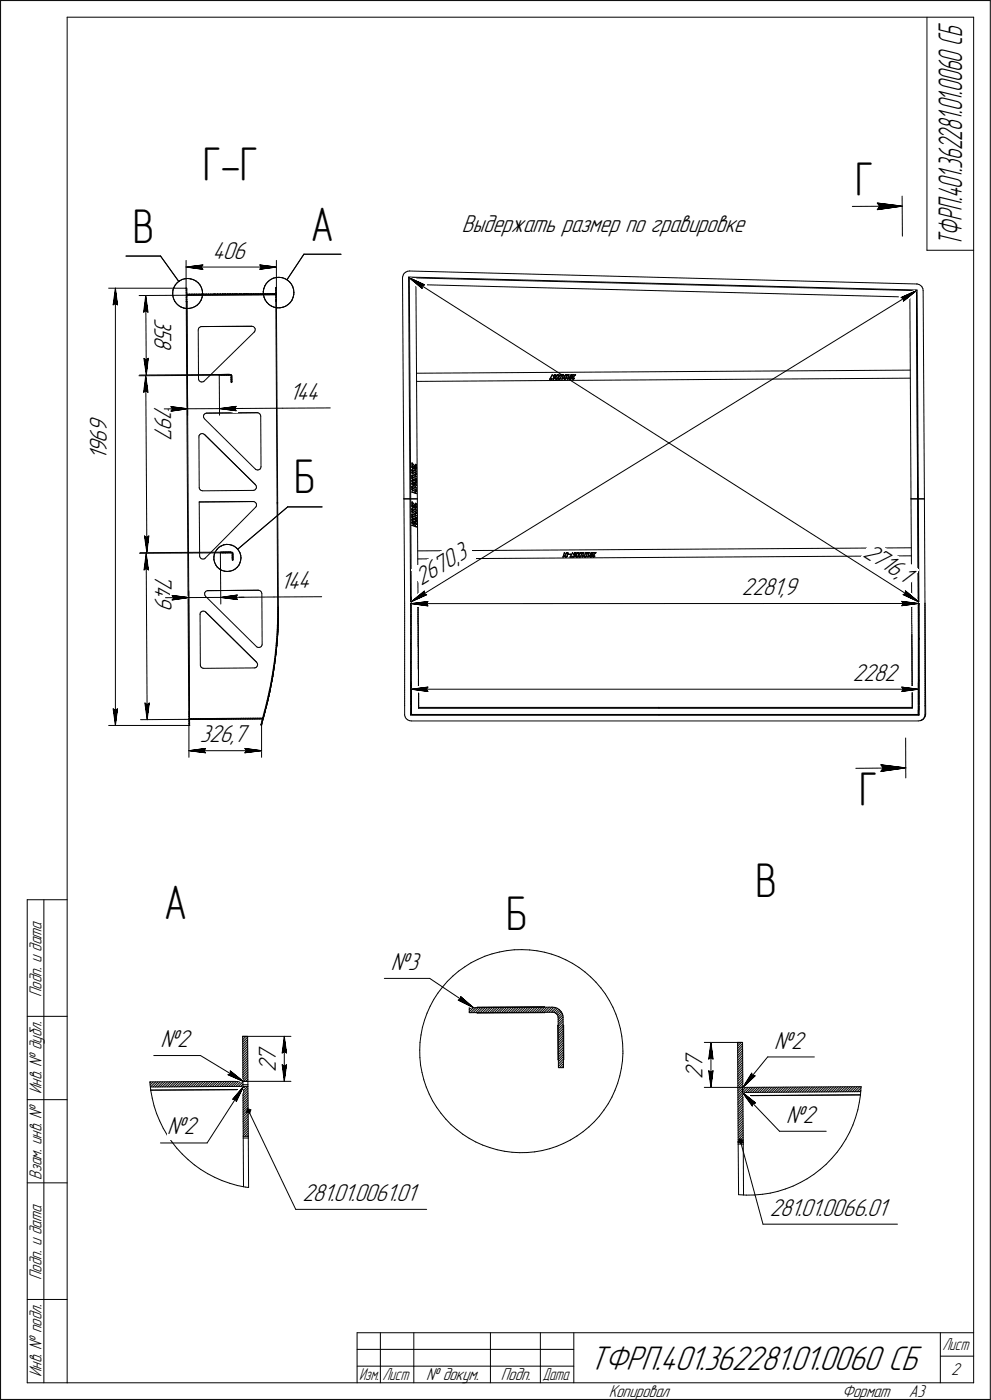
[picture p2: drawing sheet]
<svg xmlns="http://www.w3.org/2000/svg" width="297mm" height="420mm" viewBox="0 0 297 420" stroke-linecap="round" stroke-linejoin="round" font-family="sans-serif">
<defs><g id="words">
<g font-size="14.6">
<text x="60.8" y="54.3">Г-Г</text>
<text x="256.6" y="58.9">Г</text>
<text x="39.8" y="72.8">В</text>
<text x="93.2" y="72.2">А</text>
<text x="88.3" y="148.1">Б</text>
<text x="257.8" y="241.9">Г</text>
<text x="226.6" y="269.3">В</text>
<text x="49.2" y="275.9">А</text>
<text x="151.9" y="279.2">Б</text>
</g>
<text font-size="10.9" x="176.9" y="411.2">ТФРП.401.362281.01.0060 СБ</text>
<text font-size="10.5" x="288.7" y="73.7" transform="rotate(-90 288.7 73.7)">ТФРП.401.362281.01.0060 СБ</text>
<g font-size="7.8">
<text x="138.6" y="69.7">Выдержать размер по гравировке</text>
<text x="63.7" y="77.7">406</text>
<text x="46.3" y="95.4" transform="rotate(90 46.3 95.4)">3</text>
<text x="46.3" y="98.1" transform="rotate(90 46.3 98.1)">5</text>
<text x="46.3" y="100.9" transform="rotate(90 46.3 100.9)">8</text>
<text x="46.3" y="121.1" transform="rotate(90 46.3 121.1)">7</text>
<text x="46.3" y="124.3" transform="rotate(90 46.3 124.3)">9</text>
<text x="86.8" y="120">144</text>
<text x="32.1" y="129.8" transform="rotate(-90 32.1 129.8)">9</text>
<text x="46.3" y="127.4" transform="rotate(90 46.3 127.4)">7</text>
<text x="32.1" y="136.1" transform="rotate(-90 32.1 136.1)">9</text>
<text x="32.1" y="132.9" transform="rotate(-90 32.1 132.9)">6</text>
<text x="32.1" y="138.2" transform="rotate(-90 32.1 138.2)">1</text>
<text x="258.6" y="166.9" transform="rotate(32 258.6 166.9)">2716,</text>
<text x="46.4" y="172.4" transform="rotate(90 46.4 172.4)">7</text>
<text x="138.1" y="168.6" transform="rotate(-32 138.1 168.6)">3</text>
<text x="269.4" y="173.7" transform="rotate(32 269.4 173.7)">1</text>
<text x="46.4" y="175.6" transform="rotate(90 46.4 175.6)">4</text>
<text x="46.5" y="178.8" transform="rotate(90 46.5 178.8)">9</text>
<text x="84.2" y="176.7">144</text>
<text x="126.3" y="175.9" transform="rotate(-32 126.3 175.9)">2670,</text>
<text x="222.6" y="178.7">2281,9</text>
<text x="255.9" y="204.4">2282</text>
<text x="60" y="222.8">326,7</text>
<text x="117.3" y="291.2">№3</text>
<text x="48.1" y="314.4">№2</text>
<text x="232.3" y="314.8">№2</text>
<text x="82.8" y="322" transform="rotate(-90 82.8 322)">2</text>
<text x="82.8" y="318.8" transform="rotate(-90 82.8 318.8)">7</text>
<text x="210.8" y="323.8" transform="rotate(-90 210.8 323.8)">2</text>
<text x="210.8" y="320.6" transform="rotate(-90 210.8 320.6)">7</text>
<text x="50.1" y="340.6">№2</text>
<text x="235.9" y="337.1">№2</text>
<text x="90.7" y="360.6">281.01.0061.01</text>
<text x="230.9" y="365">281.01.0066.01</text>
</g>
<g font-size="5.5">
<text x="12.4" y="299.4" transform="rotate(-90 12.4 299.4)">Подп. и дата</text>
<text x="12.4" y="328.5" transform="rotate(-90 12.4 328.5)">Инв. № дубл.</text>
<text x="12.4" y="354.2" transform="rotate(-90 12.4 354.2)">Взам. инв. №</text>
<text x="12.4" y="384.4" transform="rotate(-90 12.4 384.4)">Подп. и дата</text>
<text x="12.4" y="413.5" transform="rotate(-90 12.4 413.5)">Инв. № подл.</text>
<text x="285.4" y="412.9">2</text>
<text x="127.8" y="414.4">№ докум.</text>
<text x="150.3" y="414.4">Подп.</text>
<text x="182.6" y="419.4">Копировал</text>
<text x="252.6" y="419.4">Формат</text>
<text x="272.7" y="419.4">A3</text>
</g>
<g font-size="5.4">
<text x="282.8" y="405.4">Лист</text>
<text x="107.8" y="414.4">Изм.</text>
<text x="114.8" y="414.4">Лист</text>
<text x="162.8" y="414.4">Дата</text>
</g>
</g></defs>
<g fill="none" stroke="#000" stroke-width=".3">
<path d="M.2 .2v420zM.2 .2h296.9zM20.2 5.2v410zM20.2 5.2h271.9zM278.1 5.2v69.9zM292.1 5.2v410zM297.1 .2v420zM270.7 58.9l.1 12zM37.8 76.9h10.4zM48.2 76.9l5.4 7.6zM55.8 78.2v8.3zM60.9 79.5l-.5 .7z"/>
<path d="M77.9 79.5l.5 .7zM77.9 79.5l5 .7zM82.9 78.2v8.2zM91.2 76.3l-5.1 7.7zM91.2 76.3h11.1zM255.7 62l15-.1zM263.2 62.9l7.5-1zM263.2 61l.7 .9zM263.2 61l7.5 .9zM263.9 61.9l-.7 1zM278.1 75.1h14zM32.6 86.5h23.2z"/>
<path d="M34 91.5l.6-.5zM34.6 86.5l.7 5zM34.6 91l.7 .5zM34.6 86.5l-.6 5zM34.6 86.5v131.3zM41.7 88.7l14.3-.1zM43.1 93.7l.7-.5zM43.7 88.7l.7 5zM43.7 88.7l-.6 5zM43.7 88.7l.2 23.9zM43.8 93.2l.6 .5zM51.8 88l.1 .8z"/>
<path d="M51.9 88.8l.2 .9zM51.9 87.1l-.1 .9zM52.1 89.7l.4 .8zM52.2 86.3l-.3 .8zM52.5 90.5l.5 .6zM52.6 85.5l-.4 .8zM53 91.1l.6 .6zM53.2 84.8l.7-.5zM53.2 84.8l-.6 .7zM53.6 91.7l.8 .5zM53.9 84.3l.8-.4zM54.4 92.2l.8 .3z"/>
<path d="M54.7 83.9l.8-.2zM55.2 92.5l.8 .1zM55.5 83.7l.9-.1zM55.8 86.5h.2zM55.8 86.5l.1 4zM55.8 86.5h.1M55.8 80.2l5.1-.7zM55.8 80.2l5.1 .7zM55.8 80.2h27.1zM55.9 90.5h.2zM55.9 90.6h.2zM55.9 90.5h.1"/>
<path d="M55.9 90.6l.7 123.2zM55.9 90l.2-.2zM55.9 89.3l.2-.2zM55.9 88.6l.1-.2zM55.9 87.2l.1-.2zM56 88.3v.2zM56 88.5l.1 2zM56 86.5v1.8zM56 88.6l26.7-.1zM56 88.3h8.3zM56 88.5l26.7-.2zM56 88.4l.2-.1z"/>
<path d="M56 87.7l-.1 .2zM56 92.6h.9zM56.1 90.5h.1M56.1 90.6l.8 123.1zM56.1 90.6l.2 34.2zM56.4 83.6l.8 .1zM56.7 88.5l.2-.2zM56.9 92.6l.8-.2zM57.2 83.7l.9 .3zM57.4 88.5l.2-.2zM57.7 92.4l.8-.4zM58.1 84l.7 .4z"/>
<path d="M58.1 88.5l.2-.2zM58.5 92l.8-.5zM58.8 88.5l.2-.2zM58.8 84.4l.7 .6zM59.5 99.1l.1 14.6zM59.5 88.5l.2-.2zM59.5 85l.6 .6zM59.6 98.7l-.1 .4zM59.8 98.3l-.2 .4zM59.8 98.3l.3-.2zM59.9 90.9l-.6 .6zM60.1 85.6l.4 .8z"/>
<path d="M60.1 98.1l.4-.1zM60.2 88.5l.3-.2zM60.3 90.1l-.4 .8zM60.4 80.2l.5 .7zM60.5 98h15.1zM60.5 86.4l.2 .8zM60.6 89.3l-.3 .8zM60.7 87.2l.1 .9zM60.8 88.5l-.2 .8zM60.8 88.1v.4zM61 88.5l.2-.2zM61.7 88.5l.2-.2z"/>
<path d="M62.6 88.3l-.2 .2zM63.3 88.3l-.2 .2zM63.8 88.5l.2-.2zM64.3 88.3h.1zM64.4 88.3h.8zM64.5 88.5l.2-.2zM65.3 88.3h.1M65.2 88.4l.2-.1zM65.3 88.3h.7zM66 88.4l.2-.1zM66.1 88.3h.1M66 88.3h.1"/>
<path d="M66.1 88.3l.7-.1zM66.7 88.4l.1-.1zM66.8 88.2h.1M66.9 88.3h.1M66.8 88.3h.1M66.9 88.2h.6zM67.4 88.4l.2-.1zM67.5 88.2h.1M67.6 88.2h.1M67.6 88.2h.7zM68.1 88.4l.2-.2zM68.5 88.2h.1"/>
<path d="M68.3 88.2h.1M68.5 88.2h.6zM68.8 88.4l.2-.2zM69.1 88.2h.2zM69.2 88.2h.1M69.3 88.2h.5zM69.7 88.2l-.2 .2zM70 88.2h.1M69.9 88.2h.1M70 88.2h.7zM70.4 88.2l-.2 .2zM70.8 88.2h.1"/>
<path d="M70.7 88.2h.1M70.8 88.2h.2zM70.9 88.4l.2-.2zM71.2 88.2h.1M71.1 88.2h.1M71.2 88.2h.6zM71.6 88.4l.2-.2zM72 88.2h.1M71.8 88.2h.1M72 88.2h.2zM72.3 88.2h.1M72.3 88.2h.7z"/>
<path d="M72.3 88.4l.3-.2zM73.2 88.2h.1M73 88.2h.1M73.1 88.4l.2-.2zM73.2 88.2h.2zM73.4 88.2h.1M73.4 88.2h.7zM73.5 88.2h.1M73.6 88.2h.4zM73.8 88.4l.2-.2zM74 88.2h.1M74.1 88.2l8.6-.1z"/>
<path d="M74.1 88.2h.1M74.5 88.4l.2-.2zM75.2 88.4l.2-.2zM75.6 98h.4zM75.9 88.4l.2-.2zM76 98l.3 .3zM76.3 98.3l.2 .3zM76.5 99.4l-.2 .3zM76.5 98.6l.1 .5zM76.6 99.1l-.1 .3zM76.6 88.4l.2-.2zM77.5 88.2l-.2 .2z"/>
<path d="M77.9 80.9l5-.7zM78.2 88.2l-.1 .2zM78.4 80.2l-.5 .7zM78.7 88.3l.3-.1zM79 87.5v.9zM79 88.4l.2 .9zM79.2 86.7l-.2 .8zM79.2 89.3l.4 .8zM79.5 88.3l.2-.1zM79.5 85.9l-.3 .8zM79.6 90.1l.5 .7zM79.9 85.1l-.4 .8z"/>
<path d="M80.1 90.8l.6 .6zM80.2 88.3l.2-.2zM80.5 84.5l.7-.6zM80.5 84.5l-.6 .6zM80.7 91.4l.7 .5zM80.9 88.3l.2-.2zM81.2 83.9l.8-.4zM81.4 91.9l.9 .3zM81.8 88.1l-.2 .2zM82 83.5l.9-.2zM82.3 92.2l.8 .2zM82.5 88.1l-.2 .2z"/>
<path d="M82.7 88.1v.2zM82.7 88.1h.2zM82.7 86.4h.2zM82.7 86.4v1.7zM82.7 88.3h.2zM82.7 88.3l.1 2zM82.7 89.3l.2-.2zM82.7 88.6l.2-.2zM82.7 87.9l.2-.2zM82.7 87.2l.2-.2zM82.7 86.5l.2-.1zM82.8 90.3h.1z"/>
<path d="M82.8 90.4h.1zM82.8 90.4l.3 60.6zM82.8 90.3h.1M82.9 83.3h.8zM82.9 86.4v1.7zM82.9 88.3v2zM82.9 90.3h.1M82.9 90.4l.4 60.6zM82.9 88.1h.1M82.9 88.3h.1M82.9 89.8l-.1 .2zM83.1 92.4h.9z"/>
<path d="M83.7 83.3l.9 .1zM84 92.4l.9-.2zM84.6 83.4l.9 .3zM84.9 92.2l.8-.3zM85.5 83.7l.7 .4zM85.7 91.9l.7-.5zM86.2 84.1l.7 .6zM86.4 91.4l.7-.6zM86.9 84.7l.6 .6zM87.5 85.3l.3 .8zM87.6 90.1l-.5 .7zM87.8 86.1l.3 .9z"/>
<path d="M87.9 89.3l-.3 .8zM88.1 87l.1 .8zM88.1 88.5l-.2 .8zM88.2 87.8l-.1 .7zM120.8 83.4l.4 66.4zM120.8 83.1v.3zM121 82.5l-.2 .6zM121.3 82l.5-.3zM121.3 82l-.3 .5zM121.8 81.7l.5-.3zM122.3 81.4h.6zM122.6 83.2l.4 66.6z"/>
<path d="M122.6 83.2l152.6 3.9zM122.8 83.4h.2zM122.8 83.4l152.2 3.8zM122.8 83.4l.4 66.4zM122.8 83.4l4.6 2.1zM122.8 83.4l3.9 3.2zM122.8 83.4l152.7 97.2zM122.9 81.4l152.1 3.9zM123 83.2v.2zM124.8 85.4l148.2 3.8zM124.8 85.4l.4 64.4zM126.6 85.8l.8-.3z"/>
<path d="M126.6 85.8l.1 .8zM270.4 89.3l.7 .3zM270.4 89.3l4.6-2.1zM271.1 90.4l3.9-3.2zM271.1 89.6v.8zM273 89.2l.3 60.6zM274.8 87v.2zM275 87.2l.5 93.4zM275 87.2l.3 62.6zM275 85.3h.2zM275.2 87.1l.3 62.7zM275.2 85.3l.6 .1z"/>
<path d="M275.8 85.4l.5 .3zM276.3 85.7l.3 .4zM276.6 86.1l.3 .6zM276.9 86.7l.1 .5zM277 87.2l.4 62.6zM41.7 112.8l24.1-.2zM41.9 112.6l23.9-.2zM43.1 117.8l.6-.5zM43.2 107.6l.7 5zM43.2 107.6l.7 .5zM43.7 112.8l.7 5zM43.7 117.3l.7 .5z"/>
<path d="M43.7 112.8l-.6 5zM43.7 112.8l.4 53.1zM43.9 108.1l.6-.5zM44.5 107.6l-.6 5zM59.6 113.7v.3zM59.6 114l.2 .3zM59.8 114.3l.3 .3zM60.1 114.6l.4 .1zM60.5 114.7l.4-.1zM60.9 114.6l.4-.2zM61.3 114.4l15-14.7zM65.8 112.4h3.3z"/>
<path d="M65.8 112.6h3.3zM65.8 112.4v.2zM65.8 112.6l.2-.2zM65.8 112.4l.1 12.3zM66.1 112.6h2.7zM66.1 112.4h2.7zM66.5 112.6l.2-.2zM67.4 112.4l-.2 .2zM67.9 112.6l.2-.2zM68.6 112.6l.2-.2zM68.8 112.4h.1M69.1 112.6l.2 .1z"/>
<path d="M69.1 112.4l.3 .1zM69.3 112.7v.2zM69.3 112.7l.1-.1zM69.3 114.5h.1M69.3 113.2v1.3zM69.3 112.9l.1 2zM69.3 114l.3-.2zM69.3 113.3l.3-.2zM69.4 114.9h.2zM69.4 112.5l.2 .2zM69.6 114.5h.1M69.6 113.2v1.3z"/>
<path d="M69.6 112.9v2zM69.6 112.7h.1M69.6 114.5l-.2 .2zM125 112.1l148.1-1zM125 114.5l148.1-1zM164.9 113.9h.1M164.9 113.8h.1M165 113.9h.5zM165.1 113.8h.4zM165.5 113.9h.1M165.6 113.9h.1M165.6 113.8h.1"/>
<path d="M165.5 113.8h.1M165.7 113.7h.1M165.6 113.6h.1M165.7 112.6l-.8 1.2zM165.7 113.7l-.1 .1zM165.7 112.6h.1M165.7 112.6l-.6 1.2zM166 113.8h.1M166 113.9h.1M166 113.9l.2-.1zM166 113h.1M166 113.1h.1"/>
<path d="M166 113.2h.1M166.1 113.7h.1M166.1 113.2h.1M166.1 113.3h.1M166.1 113.1h.1M166.1 112.8l-.1 .2zM166.2 112.7h.1M166.2 113.3h.1M166.2 113.7h.1M166.2 113h.1M166.2 113.1h.1M166.2 113.8l.1-.1z"/>
<path d="M166.2 113.2h.1M166.2 112.8v.2zM166.2 113.3h.3zM166.2 112.8h.1M166.4 113.5h.1M166.3 113.6h.1M166.3 112.6h.1M166.3 113.2h.2zM166.3 112.7h.1M166.3 113.7l.1-.1zM166.4 112.6h.1M166.5 112.6h.1"/>
<path d="M166.5 112.5h.1M166.5 113.4h.1M166.5 113.3h.1M166.5 113.5l-.1 .1zM166.6 112.6h.1M166.7 112.6h.1M166.6 113.4l-.1 .1zM166.7 112.7h.1M166.6 113.4h.1M166.7 112.8h.1M166.7 112.8l-.2 .4zM166.7 113.6h.1"/>
<path d="M166.7 113.7h.1M166.8 112.6h.1M166.7 113.8h.1M166.8 112.7h.1M166.8 113.8h.1M166.8 112.8h.1M166.8 113.6h.1M166.8 113.7h.1M166.8 112.8l-.2 .4zM166.8 113.9h.1M166.9 113.7h.1M167 113.9h.1"/>
<path d="M167 113.7h.1M167 112.8l-.3 .8zM167 112.7h.1M167 112.8l-.2 .8zM167.1 113.7h.1M167.1 112.7h.1M167.1 112.8h.1M167.1 113.8h.1M167.1 112.6h.1M167.2 113.7h.1M167.2 112.7h.1M167.3 112.6h.1"/>
<path d="M167.2 112.6h.1M167.2 113.8h.1M167.3 113.6h.1M167.3 112.5h.1M167.3 113.7h.1M167.5 112.6h.1M167.5 112.7h.1M167.6 112.7h.1M167.6 112.6h.1M167.5 112.8l-.2 .8zM167.5 112.8h.1M167.6 112.8h.1"/>
<path d="M167.6 113.8h.1M167.6 113.6h.1M167.6 113.7h.1M167.6 112.8l-.2 .8zM167.7 113.8h.1M167.7 113.7h.1M167.9 113.9h.1M167.9 113.7h.1M167.8 112.8l-.2 .8zM167.9 112.7h.1M168 112.6h.1M167.9 112.8l-.3 .8z"/>
<path d="M167.9 112.8h.1M167.9 113.8h.1M168 112.7h.1M168 113.7h.1M168 113.8h.1M168.1 112.5h.1M168.1 113.8h.1M168.1 112.6h.1M168.1 113.7h.1M168.1 113.6h.1M168.2 112.5h.1M168.2 113.7h.1"/>
<path d="M168.3 112.6h.1M168.4 112.5h.1M168.4 112.7h.1M168.4 112.8l-.3 .8zM168.4 112.8h.1M168.4 112.6h.1M168.5 112.6h.1M168.5 112.8l-.3 .8zM168.5 112.8h.1M168.5 112.7h.1M168.6 113.8h.1M168.7 113.8l.3-.3z"/>
<path d="M168.7 112.6h.1M168.7 113.7l.3-.2zM168.8 112.5h.1M168.7 112.5h.1M168.8 112.6h.1M169 112.5h.1M169 113.5h.1M169 112.6l-.4 1.2zM169.1 112.5h.1M169.1 112.6h.1M169.1 112.6l-.4 1.1zM169.2 113.6h.1"/>
<path d="M169.2 113.7h.1M169.3 113.8h.1M169.3 113.6h.1M169.3 113.7h.1M169.4 113.7h.1M169.5 113.8h.1M169.5 113.7h.1M169.5 112.8l-.3 .8zM169.5 112.7h.1M169.6 112.6h.1M169.5 112.6h.1M169.5 112.8l-.2 .8z"/>
<path d="M169.6 112.7h.1M169.6 113.8h.1M169.6 113.7h.1M169.7 112.6h.1M169.7 113.7h.1M169.8 112.5h.1M169.7 113.8h.1M169.8 113.6h.1M169.8 112.6h.1M169.8 113.7h.1M170 112.6h.1M170 112.5h.1"/>
<path d="M170.1 112.7h.1M170.1 112.6h.1M170.1 112.8l-.3 .8zM170.1 112.8h.1M170.1 112.8l-.2 .8zM170.2 113.8h.1M170.3 113.8h.1M170.3 113.8l.4-.3zM170.3 113.7l.3-.2zM170.3 112.6h.1M170.4 112.6h.1M170.4 112.5h.1"/>
<path d="M170.5 112.5h.1M170.5 112.6h.1M170.6 112.6l-.4 1.2zM170.6 112.5h.1M170.7 112.5h.1M170.7 113.5h.1M170.6 113.5h.1M170.7 112.6l-.4 1.1zM170.7 112.6h.1M170.9 113.6h.1M170.9 113.7h.1M170.9 113.5h.1"/>
<path d="M171 113.4h.1M171 113.6h.1M171 113.8h.1M171 113.3h.1M171 113.5h.1M171 113.7h.1M171 113.1h.1M171.1 113.2h.1M171.1 113.3h.1M171.1 113.7h.1M171.1 113.4h.1M171.1 113h.1"/>
<path d="M171.1 113.1h.1M171.2 113.8h.1M171.1 112.8v.2zM171.2 113.1h.1M171.2 112.7h.1M171.2 113h.1M171.2 113.7h.1M171.2 113.3h.1M171.2 113.2h.1M171.3 112.6h.1M171.2 112.6h.1M171.2 112.8v.2z"/>
<path d="M171.3 113.3h.1M171.4 113.2h.1M171.3 113.8h.1M171.3 112.7h.1M171.4 112.6h.1M171.4 113.3h.1M171.3 113.7h.1M171.5 112.6h.1M171.4 113.5h.1M171.5 112.5h.1M171.4 112.5h.1M171.4 113.6h.1"/>
<path d="M171.4 113.4h.1M171.4 113.7h.1M171.5 113.2h.1M171.5 113.3h.1M171.5 113.5h.1M171.5 113.4h.1M171.5 113.1h.1M171.6 112.6h.1M171.6 113.2h.1M171.6 113.1h.1M171.7 112.5h.1M171.7 112.6h.1"/>
<path d="M171.6 113h.1M171.7 113.1h.1M171.7 112.7h.1M171.8 112.6h.1M171.7 113.5h.1M171.7 113.6h.1M171.7 113.7h.1M171.7 113h.1M171.7 112.8l-.1 .2zM171.7 112.8h.1M171.8 112.8l-.1 .2zM171.8 112.8h.1"/>
<path d="M171.8 112.7h.1M171.8 113.4h.1M171.8 113.7h.1M171.8 113.6h.1M171.8 113.5h.1M171.9 113.7h.1M171.8 113.8h.1M171.9 113.4h.1M171.9 113.3h.1M171.9 113.8h.1M172 113.7h.1M172 113.8h.1"/>
<path d="M172.1 112.5h.1M172 112.5h.1M172 112.6h.1M172.1 113.8h.1M172.1 113.7h.1M172.1 112.6h.5zM172.1 112.5h.6zM172.2 113.7h.1M172.2 113.8h.1M172.2 113.6h.1M172.3 113.6h.1M172.3 113.5h.1"/>
<path d="M172.3 113.7h.1M172.6 112.6l-.7 .7zM172.7 112.5h.1M172.7 112.6l-.8 .8zM172.7 112.6h.1M49.3 122.8l7-.1zM51.3 122.1l5 .6zM51.3 122.1l.5 .7zM51.3 123.4l5-.7zM51.8 122.8l-.5 .6zM56.3 122.7h9.6zM59.7 131.2l.1 15.1z"/>
<path d="M59.7 130.8v.4zM60 130.4l-.3 .4zM60 130.4l.3-.2zM60.3 130.2h.4zM60.7 130.2l.4 .1zM61 125l.1 .4zM61.1 130.3l.3 .2zM61.1 125.4l.2 .3zM61.1 124.6l-.1 .4zM61.3 125.7l15.3 15.1zM61.4 130.5l15.3 15zM61.4 124.3l-.3 .3z"/>
<path d="M61.4 124.3l.4-.2zM61.8 124.1l.2-.1zM62 124l15.2-.1zM65.9 122.7l18.9-.1zM65.9 122.7l5 .6zM65.9 122.7l5-.7zM65.9 122.7l7-.1zM70.4 122.6l.5 .7zM70.9 122l-.5 .6zM77.2 123.9l.4 .1zM77.6 124l.3 .2zM77.9 124.2l.2 .4z"/>
<path d="M78.1 124.6l.1 .3zM78.2 124.9l.1 15.2zM84.8 122.6l14.3-.1zM123.6 139h.1M123.6 139.1v.5zM123.6 139.7h.1M123.6 139.6h.1M123.7 139h.1M123.7 139.1h.1M123.7 139.7h.1M123.7 139.1l.8 .7zM123.7 139.2l.7 .7z"/>
<path d="M123.7 139.2v.5zM123.7 140h.1M123.8 140h.1M123.9 140h.1M123.9 140h.2zM124.4 139.9h.1M124.5 139.8h.1M124.5 140h.1M124.5 139.9h.1M124.6 139.9h.1M124.6 140h.1M124.7 140h.1"/>
<path d="M124.7 139.4h.1M124.7 139.5h.1M124.8 139.9h.1M124.8 139.5h.1M124.8 139.6h.1M124.8 139.7h.1M124.8 139.8h.1M124.8 140h.1M124.9 139.6h.1M124.9 139.7h.1M124.9 140h.1M124.9 139.9h.1"/>
<path d="M124.9 139.8h.1M59.8 150.7l16.2-.1zM59.8 146.3v.4zM59.8 150.7l.1 16.2zM59.8 146.7l.2 .3zM60 147l.4 .3zM60.4 147.3l.4 .1zM60.8 147.4l15.1-.2zM75.9 147.2h.3zM76 150.6l.4 .1zM76.2 147.2l.4-.2zM76.4 150.7l.3 .2z"/>
<path d="M76.6 140.8l.2 .2zM76.7 145.5l.2 .4zM76.7 152.3l-15.1 15.3zM76.7 150.9l.2 .4zM76.8 146.7l-.2 .3zM76.8 141l.5 .1zM76.9 145.9l.1 .4zM76.9 152.1l-.2 .2zM76.9 151.3l.1 .4zM77 146.3l-.2 .4zM77 151.7l-.1 .4zM77.3 141.1h.3z"/>
<path d="M77.6 141.1l.4-.3zM78.2 140.5l-.2 .3zM78.3 140.1l-.1 .4zM83.1 151l.2 31.3zM83.1 151h.2zM83.3 151l.2 31.3zM86.3 152.2h10.3zM121.2 149.8l.2 31.3zM121.2 149.8h1.8zM123 149.8l.2 30.8zM123.2 149.8l.2 30.8zM123.2 149.8h2z"/>
<path d="M123.6 155.1h.1M123.6 154.3h.1M123.6 154.4h.1M123.6 152.7h.1M123.7 153h.1M123.6 153h.1M123.6 151.9h.1M123.7 157.7h.1M123.6 153.4h.1M123.6 157.7h.1M123.6 156.8h.1M123.6 155.9h.1"/>
<path d="M123.7 154.6h.1M123.6 154.6h.1M123.6 153.6h.1M123.6 157.8h.1M123.7 152.7h.1M123.6 155.2h.1M123.6 156.1h.1M123.6 156.2h.1M123.7 154.3h.1M123.6 150.7h.1M123.6 152h.1M123.6 150.7v.6z"/>
<path d="M123.6 153.7h.1M123.6 156.9h.1M123.6 157h.1M123.6 151.3h.1M123.6 151.8h.1M123.6 154.7h.1M123.6 155.3h.1M123.7 150.7h.1M123.7 146.3h.1M123.6 146.3h.1M123.6 143.4h.1M123.6 142.7h.1"/>
<path d="M123.6 141.1h.1M123.7 141.3h.1M123.6 141.3h.1M123.6 140.3h.1M123.7 146h.1M123.6 141.7h.1M123.6 146h.1M123.6 145.1h.1M123.6 144.2h.1M123.7 142.9h.1M123.6 142.9h.1M123.6 141.9h.1"/>
<path d="M123.7 147.7h.1M123.6 146.1h.1M123.7 141h.1M123.6 147.7h.1M123.6 143.6h.1M123.6 141.4h.1M123.6 146.8h.1M123.6 144.4h.1M123.6 144.5h.1M123.7 142.7h.1M123.6 146.9h.1M123.6 141h.1"/>
<path d="M123.6 147h.1M123.6 142h.1M123.6 145.2h.1M123.6 145.3h.1M123.6 140.1h.1M123.6 143h.1M123.7 155h.1M123.7 157.8l1.2 .4zM123.7 152.7l1.1 .4zM123.7 153.4h.1M123.7 154.4l1.2 .5zM123.7 152.9h.1"/>
<path d="M123.7 156.7h.1M123.7 155.9h.1M123.7 157.7l1.1 .4zM123.7 154.3l1.1 .4zM123.7 151.4h.1M123.7 156.3h.1M123.7 152.8l1.2 .4zM123.7 152.1h.1M123.7 154.7h.1M123.7 153.8h.1M123.7 157.1h.1M123.7 151.3h.1"/>
<path d="M123.7 153.1h.1M123.7 151.7h.1M123.7 155.4h.1M123.7 143.3h.1M123.7 146.1l1.2 .5zM123.7 146.4h.1M123.7 141l1.1 .4zM123.7 141.6h.1M123.7 141.7h.1M123.7 142.7l1.2 .5zM123.7 145h.1M123.7 144.1h.1"/>
<path d="M123.7 144.2h.1M123.7 146l1.1 .4zM123.7 146.1h.1M123.7 142.7l1.1 .3zM123.7 147.7l1.1 .4zM123.7 146.6h.1M123.7 146.7h.1M123.7 144.6h.1M123.7 141.1l1.2 .4zM123.7 140.4h.1M123.7 147.1h.1M123.7 143h.1"/>
<path d="M123.7 142.1h.1M123.7 145.4h.1M123.7 141.4h.1M123.7 143.7h.1M123.7 147.8l1.2 .4zM123.7 153.6h.1M123.7 153.7h.1M123.7 150.7l.8 .8zM123.7 153.3h.1M123.7 157h.1M123.7 156.1h.1M123.7 155.8h.1"/>
<path d="M123.7 151.9h.1M123.7 156.8h.1M123.7 156.2h.1M123.7 155.1h.1M123.7 150.9l.7 .7zM123.7 155.3h.1M123.7 156h.1M123.7 153.5h.1M123.7 150.9v.4zM123.7 151.6h.1M123.7 151.8h.1M123.7 152h.1"/>
<path d="M123.7 140.5h.1M123.7 145.5h.1M123.7 141.9h.1M123.7 142h.1M123.7 146.9h.1M123.7 145.3h.1M123.7 144.4h.1M123.7 140.3h.1M123.7 147.2h.1M123.7 145.1h.1M123.7 145.2h.1M123.7 144.5h.1"/>
<path d="M123.7 143.5h.1M123.7 143.6h.1M123.7 144.3h.1M123.7 141.8h.1M123.7 147h.1M123.7 146.8h.1M123.7 144.7h.1M123.7 142.2h.1M123.7 140.1h.1M123.7 143.8h.1M123.7 152.2h.1M123.7 157.2h.1"/>
<path d="M123.8 155.8h.1M123.8 156.6h.1M123.7 156.6h.1M123.8 153.4h.1M123.8 153.3h.1M123.7 156.4h.1M123.7 153.9h.1M123.8 151.6h.1M123.8 154.9h.1M123.7 154.9h.1M123.8 151.8h.1M123.7 155.5h.1"/>
<path d="M123.8 144.1h.1M123.8 144.9h.1M123.7 144.9h.1M123.7 143.4h.1M123.8 141.6h.1M123.8 146.6h.1M123.8 143.3h.1M123.8 140.1h.1M123.8 156.7h.1M123.8 152.1h.1M123.8 155.4h.1M123.8 156.8h.1"/>
<path d="M123.8 155.1h.1M123.8 156.3h.1M123.8 157.1h.1M123.8 155.9h.1M123.8 153.8h.1M123.8 145.1h.1M123.8 140.4h.1M123.8 143.8h.1M123.8 147.1h.1M123.8 147.2h.1M123.8 146.7h.1M123.8 143.4h.1"/>
<path d="M123.8 144.6h.1M123.8 144.7h.1M123.8 145.5h.1M123.8 144.2h.1M123.8 141.7h.1M123.8 142.1h.1M123.9 156.7h.1M123.8 152.3h.1M123.9 151.7h.1M123.8 151.7h.1M123.8 157.3h.1M123.9 155.8h.1"/>
<path d="M123.9 156.6h.1M123.9 153.4h.1M123.9 155.9h.1M123.9 153.3h.1M123.9 155h.1M123.8 155h.1M123.8 156.4h.1M123.8 153.9h.1M123.9 151.6h.1M123.9 154.9h.1M123.8 155.6h.1M123.9 145.1h.1"/>
<path d="M123.8 140.6h.1M123.8 145.6h.1M123.8 140.5h.1M123.9 144.1h.1M123.9 145h.1M123.9 146.7h.1M123.8 147.3h.1M123.9 141.7h.1M123.9 144.2h.1M123.9 141.6h.1M123.9 143.4h.1M123.9 146.6h.1"/>
<path d="M123.8 142.2h.1M123.9 143.3h.1M123.8 143.9h.1M123.9 156.8h.1M123.9 152.2h.1M123.9 155.5h.1M123.9 156.3h.1M123.9 157.2h.1M123.9 153.8h.1M123.9 155.1h.1M123.9 140.5h.1M123.9 143.8h.1"/>
<path d="M123.9 147.2h.1M123.9 144.7h.1M123.9 145.5h.1M123.9 142.2h.1M123.9 154l.8 .2zM123.9 155.1l.8 .2zM123.9 156.4l.8 .2zM123.9 152.2l.2 .1zM123.9 155.6l.8 .3zM123.9 155.9l.8 .3zM123.9 151.7l.2 .1zM123.9 153.4l.8 .3z"/>
<path d="M123.9 157.3l.2 .1zM123.9 153.9l.8 .2zM123.9 151.6l.2 .1zM123.9 156.5l.8 .2zM123.9 156.8l.4 .1zM123.9 154.9l.8 .3zM123.9 153.3l.8 .2zM123.9 155.8l.8 .2zM123.9 156.6l.4 .2zM123.9 155.5l.8 .3zM123.9 152.3l.2 .1zM123.9 157.2l.2 .1z"/>
<path d="M123.9 142.3l.8 .2zM123.9 143.4l.8 .2zM123.9 144.7l.8 .2zM123.9 140.5l.2 .1zM123.9 143.9l.8 .3zM123.9 144.2l.8 .3zM123.9 140l.2 .1zM123.9 141.7l.8 .3zM123.9 145.6l.2 .1zM123.9 142.2l.8 .3zM123.9 144.8l.8 .2zM123.9 145.1l.4 .1z"/>
<path d="M123.9 146.6l.8 .3zM123.9 143.3l.8 .3zM123.9 141.6l.8 .3zM123.9 144.1l.8 .3zM123.9 147.2l.8 .2zM123.9 145l.4 .1zM123.9 143.8l.8 .3zM123.9 146.7l.8 .3zM123.9 140.6l.2 .1zM123.9 145.5l.2 .1zM123.9 147.3l.8 .3zM124.1 152.3h.1"/>
<path d="M124.1 151.7h.1M124.1 157.3h.1M124.1 152.4h.1M124.1 151.8h.1M124.1 157.4h.1M124.1 140.6h.1M124.1 140h.1M124.1 145.6h.1M124.1 140.7h.1M124.1 140.2h.1M124.1 145.7h.1M124.2 151.8h.1"/>
<path d="M124.2 140.1h.1M124.2 140.2h.1M124.2 152.3h.1M124.2 157.3h.1M124.2 151.9h.1M124.2 157.4h.1M124.2 140.6h.1M124.2 145.6h.1M124.2 145.7h.1M124.2 152.4h.1M124.2 140.7h.1M124.2 140.3h.1"/>
<path d="M124.2 157.2h.1M124.3 151.8h.1M124.3 152h.1M124.2 140.5h.1M124.3 140.2h.1M124.3 140.3h.1M124.3 156.9v.2zM124.3 157.2h.1M124.2 152.2h.1M124.3 152.2h.1M124.3 151.9h.1M124.3 152.1h.1"/>
<path d="M124.3 157.4h.1M124.3 152.4h.1M124.3 145.2v.3zM124.3 145.5h.1M124.3 140.5h.1M124.3 140.4h.1M124.3 145.7h.1M124.3 140.7h.1M124.5 156.8h.1M124.3 152.3h.1M124.4 151.9h.1M124.3 157.3h.1"/>
<path d="M124.5 145.2h.1M124.3 140.6h.1M124.4 140.3h.1M124.3 145.6h.1M124.4 156.9v.3zM124.4 156.9h.1M124.4 152.1h.1M124.4 152.4h.1M124.4 152.2h.1M124.4 157.3h.1M124.4 145.2v.3zM124.4 145.2h.1"/>
<path d="M124.4 140.4h.1M124.4 140.7h.1M124.4 140.5h.1M124.4 145.6h.1M124.4 152.3h.1M124.4 152h.1M124.5 151.9h.1M124.5 152h.1M124.4 151.6h.1M124.4 140.6h.1M124.5 140.2h.1M124.4 140.2h.1"/>
<path d="M124.5 140.3h.1M124.5 156.8l.1 .1zM124.5 152.3h.1M124.5 156.9h.1M124.5 151.5h.1M124.5 152.4h.1M124.5 151.6h.1M124.5 145.2h.1zM124.5 140.6h.1M124.5 145.3h.1M124.5 140.7h.1M124.5 140.8h.1"/>
<path d="M124.5 157h.1M124.5 151.7h.1M124.5 154.4h.1M124.7 152.4h.1M124.5 157.8h.1M124.5 152.8h.1M124.6 151.6h.1M124.7 152.5h.1M124.5 147.7h.1M124.5 147.8h.1M124.5 142.7h.1M124.6 147.7h.1"/>
<path d="M124.7 140.8h.1M124.5 146.1h.1M124.5 141.1h.1M124.6 157.1h.1M124.6 154.5l.2 .2zM124.6 151.7h.1M124.7 157h.1M124.6 154.4h.1M124.6 152.7h.1M124.6 152.8l.2 .3zM124.6 157.8h.1M124.6 157.7h.1"/>
<path d="M124.6 157.8l.2 .3zM124.6 145.4h.1M124.6 142.8l.2 .2zM124.7 145.3h.1M124.6 142.7h.1M124.6 141.1h.1M124.6 147.8l.2 .3zM124.6 141.1l.2 .3zM124.6 146h.1M124.6 146.1l.2 .3zM124.6 157.8l.3 .4zM124.6 152.7l.3 .4z"/>
<path d="M124.7 151.6h.1M124.6 154.4l.3 .4zM124.6 146.1l.3 .4zM124.6 141.1l.3 .4zM124.6 147.7l.3 .4zM124.6 146.1h.1M124.6 142.7l.3 .4zM124.7 151.1h.1M124.7 153.7h.1M124.7 155.3h.1M124.7 156.6h.1M124.7 157l.1 .1z"/>
<path d="M124.7 151.2h.1M124.7 155.2h.1M124.7 155.9h.1M124.7 153.6h.1M124.7 152h.1M124.7 157.1h.1M124.7 155.8h.1M124.7 152.1h.1M124.7 154.2h.1M124.7 156.2h.1M124.7 156.1h.1M124.7 154.1h.1"/>
<path d="M124.7 156.7h.1M124.7 142h.1M124.7 143.6h.1M124.7 146.9h.1M124.7 144.9h.1M124.7 147.4h.1M124.7 145.3l.1 .2zM124.7 147.6h.1M124.7 144.2h.1M124.7 141.9h.1M124.7 140.3h.1M124.7 145.5h.1"/>
<path d="M124.7 147h.1M124.7 144.1h.1M124.7 140.4h.1M124.7 142.5h.1M124.7 144.5h.1M124.7 144.4h.1M124.7 145h.1M124.8 153.7h.1M124.8 155.4h.1M124.8 155.3h.1M124.8 153.6h.1M124.7 151.7h.1"/>
<path d="M124.8 152h.1M124.8 152.5h.1M124.7 157.2h.1M124.8 152.1h.1M124.8 156.2h.1M124.8 156.1h.1M124.8 151.6h.1M124.7 156.8h.1M124.8 151.1h.1M124.8 142h.1M124.8 143.7h.1M124.8 147h.1"/>
<path d="M124.7 147.5h.1M124.8 143.6h.1M124.8 141.9h.1M124.8 140.3h.1M124.8 140.8h.1M124.8 140.4h.1M124.7 142.6h.1M124.8 144.5h.1M124.7 145.1h.1M124.8 153.8h.1M124.8 157.2h.1M124.8 156.6h.1"/>
<path d="M124.8 151.2h.1M124.8 155.8h.1M124.8 152.4h.1M124.8 156.3h.1M124.8 154.1h.1M124.8 142.1h.1M124.8 145.5h.1M124.8 144.9h.1M124.8 147.4h.1M124.8 147.1h.1M124.8 144.1h.1M124.8 140.5h.1"/>
<path d="M124.8 144.6h.1M124.8 142.5h.1M124.8 152.2h.1M124.8 151.3h.1M124.8 157.3h.1M124.8 157.1l.1 .2zM124.8 155.9h.1M124.8 154.2h.1M124.8 157.4h.1M124.8 156.7h.1M124.8 145.6h.1M124.8 140.7h.1"/>
<path d="M124.8 145.5l.1 .1zM124.8 147.6h.1M124.8 144.2h.1M124.8 143.8h.1M124.8 147.2h.1M124.8 145.7h.1M124.8 145.1h.1M124.9 152.1h.1M124.8 152.3h.1M124.9 155.4h.1M124.8 151.4h.1M124.8 151.5h.1"/>
<path d="M124.8 151.7h.1M124.9 156.3h.1M124.8 153.9h.1M124.8 156.4h.1M124.8 155.6h.1M124.8 155.5h.1M124.8 155.7h.1M124.8 156.5h.1M124.9 153.8h.1M124.9 151.3h.1M124.8 142.4h.1M124.9 147.1h.1"/>
<path d="M124.8 145h.1M124.9 140.5h.1M124.8 140.6h.1M124.9 143.8h.1M124.8 145.8h.1M124.8 147.5h.1M124.9 144.6h.1M124.8 142.2h.1M124.8 144.7h.1M124.8 143.9h.1M124.8 144h.1M124.9 142.1h.1"/>
<path d="M124.9 152.2h.1M124.9 155.5h.1M124.9 153.2h.1M124.9 158.2h.1M124.9 157.4h.1M124.9 156.4h.1M124.9 157.5h.1M124.9 154.9h.1M124.9 147.2h.1M124.9 141.5h.1M124.9 146.6h.1M124.9 145.6v.2z"/>
<path d="M124.9 144.7h.1M124.9 145.8h.1M124.9 143.2h.1M124.9 148.2h.1M124.9 142.2h.1M124.9 155.8h.1M124.9 155.7h.1M124.9 156.7h.1M124.9 156.6h.1M124.9 155.6h.1M124.9 151.6h.1M124.9 153.9h.1"/>
<path d="M124.9 152.4h.1M124.9 151.5h.1M124.9 151.4h.1M124.9 152.3h.1M124.9 154.2h.1M124.9 154.1h.1M124.9 147.3h.1M124.9 144.1h.1M124.9 145h.1M124.9 144.9h.1M124.9 143.9h.1M124.9 146.5h.1"/>
<path d="M124.9 147.5h.1M124.9 147.4h.1M124.9 144.8h.1M124.9 140.8h.1M124.9 140.7h.1M124.9 140.6h.1M124.9 142.5h.1M124.9 142.4h.1M125.2 149.8l.2 31.3zM273.3 149.8l.3 31.3zM273.3 149.8h2zM275.3 149.8l.2 30.8z"/>
<path d="M275.5 149.8l.2 30.8zM275.5 149.8h1.9zM277.4 149.8l.1 31.3zM41.9 166.1l24.2-.1zM42 165.9l24.1-.1zM43.2 171.1l.7-.5zM43.3 160.9l.8 5zM43.3 160.9l.7 .5zM43.9 166.1l.6 5zM43.9 170.6l.6 .5zM43.9 166.1l-.7 5zM43.9 166.1l.3 50z"/>
<path d="M44 161.4l.7-.5zM44.7 160.9l-.6 5zM49.7 179.5l6.9-.1zM51.6 178.8l5 .6zM51.6 178.8l.6 .7zM52.2 179.5l-.6 .6zM56.6 177.4l.3 36.3zM56.6 179.4h9.6zM59.9 166.9v.3zM59.9 167.2l.3 .3zM60.2 167.5l.3 .3zM60.5 167.8l.4 .1z"/>
<path d="M60.9 167.9l.4-.1zM61.3 167.8l.3-.2zM61.4 178.3l.1 .4zM61.5 178.7l.2 .3zM61.5 177.9l-.1 .4zM61.7 179l15.3 15.1zM61.7 177.5l-.2 .4zM61.7 177.5l.4-.1zM62.1 177.4l.3-.1zM62.4 177.3l15.2-.1zM64.2 167.2v.8zM64.2 168l.2 .8z"/>
<path d="M64.3 166.4l-.1 .8zM64.4 168.8l.3 .8zM64.6 165.6l-.3 .8zM64.7 169.6l.5 .7zM65.1 164.9l-.5 .7zM65.2 170.3l.6 .5zM65.7 164.3l.7-.4zM65.7 164.3l-.6 .6zM65.8 170.8l.7 .4zM66.1 165.8h3.4zM66.1 166l3.4-.1zM66.1 165.8v.2z"/>
<path d="M66.1 166l.2 15.4zM66.2 179.4l16-.2zM66.2 179.4l5 .6zM66.2 179.4l5-.8zM66.2 179.4l7-.1zM66.4 165.8l-.2 .2zM66.4 163.9l.7-.3zM66.5 166h2.7zM66.5 165.8l2.7-.1zM66.5 171.2l.9 .3zM66.9 166l.2-.2zM67.1 163.6l.8-.2z"/>
<path d="M67.4 171.5l.8 .1zM67.6 166l.2-.2zM67.9 163.4l.9 .1zM68.2 171.6l.8-.1zM68.3 165.9l.2-.1zM68.8 163.5l.8 .2zM69 171.5l.8-.2zM69 165.9l.3-.1zM69.2 166h.1M69.2 165.8h.1M69.5 165.8h.2zM69.5 165.9l.1 .1z"/>
<path d="M69.6 163.7l.8 .3zM69.7 166.2h.1M69.6 166.1l.2-.2zM69.7 167.9h.1M69.7 166.5v1.4zM69.7 166.2v2zM69.7 167.4l.2-.2zM69.7 166.7l.2-.2zM69.7 165.8l.2 .3zM69.7 168.2h.2zM69.7 168.1l.2-.2zM69.8 171.3l.7-.4z"/>
<path d="M69.9 166.5v1.4zM69.9 167.9h.1M69.9 166.2v2zM69.9 166.1h.1M70.4 164l.6 .5zM70.5 170.9l.6-.6zM70.7 179.3l.5 .7zM71 164.5l.5 .7zM71.2 178.6l-.5 .7zM71.3 164.9l15-12.7zM71.5 165.2l.5 .7zM71.7 169.7l-.6 .6z"/>
<path d="M72 165.9l.2 .8zM72 169l-.3 .7zM72.2 166.7l.1 .8zM72.2 168.1l-.2 .9zM72.3 167.5l-.1 .6zM77.6 177.2l.3 .1zM77.9 177.3l.4 .2zM78.3 177.5l.2 .4zM78.5 177.9l.1 .3zM78.6 178.2l.1 15.2zM82.2 179.2h14.3zM123.4 179.2v2z"/>
<path d="M125.3 165.4l148.1-.9zM125.3 167.8l148.2-.9zM127.3 178.3l.7 .3zM127.3 177.5v.8zM168.9 167.2h.1M168.9 167.3h.1M169 167.3l.3-.3zM169 167.1l.3-.2zM169.3 166h.1M169.3 166l-.4 1.2zM169.3 165.9h.1M169.4 166.9h.1"/>
<path d="M169.4 165.9h.1M169.3 166.9h.1M169.3 167h.1M169.4 167h.1M169.4 166l-.4 1.1zM169.4 166h.1M169.5 167h.1M169.5 167.1h.1M169.5 167.2h.1M169.6 167.2h.1M169.6 167h.1M169.6 167.1h.1"/>
<path d="M169.7 167.2h.1M169.7 167.3h.1M169.8 167.3h.1M169.8 167.2h.1M169.8 166.2l-.3 .8zM169.8 166.2h.1M169.9 166.1h.1M169.9 167.2h.1M169.9 167.3h.1M169.9 166.2l-.3 .8zM170 166h.1M169.9 166.2h.1"/>
<path d="M169.9 166h.1M170 166.1h.1M170 167.1h.1M170.1 166.1h.1M170 167.2h.1M170.1 165.9h.1M170.1 167.1h.1M170.1 167.2h.1M170.2 165.9h.1M170.1 167h.1M170.1 166h.1M170.2 167h.1"/>
<path d="M170.3 166h.1M170.3 165.9h.1M170.3 166.1h.1M170.3 166.2l-.2 .8zM170.3 166.2h.1M170.4 166h.1M170.5 166.1h.1M170.4 166.2l-.2 .8zM170.4 166.2h.1M170.5 166.2h.1M170.5 166.5h.1M170.5 166.4h.1"/>
<path d="M170.6 166.4h.1M170.6 166.5h.5zM170.6 166.4h.6zM171 167.3h.1M171 167.2h.1M171.1 167.3h.6zM171.1 166.5h.1M171.2 166.4h.1M171.2 166.5h.1M171.2 167.2h.4zM171.7 167h.1M171.7 167.3h.1"/>
<path d="M171.6 167.2h.1M171.7 167.1h.1M171.8 165.9h.1M171.7 165.9h.1M171.7 166l-.7 1.2zM171.8 166l-.6 1.2zM171.8 166h.1M172.1 167.2h.1M172.1 167.3h.1M172.1 167.3l.2-.1zM172.1 166.5h.1M172.2 167.1h.1"/>
<path d="M172.2 166.4h.1M172.2 166.6h.1M172.3 167.1h.1M172.2 166.2v.2zM172.2 166.7h.1M172.3 167.2l.1-.1zM172.3 166.5h.1M172.3 166.4h.1M172.3 166.2h.1M172.3 166.6h.1M172.3 166.2v.2zM172.3 166.7h.1"/>
<path d="M172.4 166h.1M172.3 166.1h.1M172.4 167h.1M172.3 167h.1M172.3 166.7h.3zM172.4 166.1h.1M172.4 166.6h.3zM172.4 167.1h.1M172.5 165.9h.1M172.5 166h.1M172.5 167h.1M172.6 165.9h.1"/>
<path d="M172.6 166h.1M172.6 166.8h.1M172.5 166.9h.1M172.5 167l.1-.1zM172.6 166.7h.1M172.8 165.9h.1M172.7 166h.1M172.6 166.9h.1M172.8 166h.1M172.8 166.1h.1M172.8 166.6l-.1 .2zM172.8 167h.1"/>
<path d="M172.8 167.1h.1M172.8 166.2l-.1 .4zM172.8 166.2h.1M172.9 166.1h.1M172.8 167.2h.1M172.9 166.2l-.1 .4zM172.9 166.2h.1M172.9 167h.1M172.9 167.2h.1M172.9 167.1h.1M172.9 167.3h.1M173 167.1h.1"/>
<path d="M173.1 167.2h.1M173.1 167.3h.1M173.1 166.2l-.3 .8zM173.1 166.1h.1M173.1 166.2l-.2 .8zM173.2 166.2h.1M173.2 167.1h.1M173.2 167.3h.1M173.3 165.9h.1M173.2 166.1h.1M173.2 166h.1M173.3 167.1h.1"/>
<path d="M173.3 166.1h.1M173.3 167.2h.1M173.3 167h.1M173.4 165.9h.1M173.4 166h.1M173.3 166h.1M173.4 167h.1M173.4 167.1h.1M173.6 166h.1M173.6 165.9h.1M173.6 166.1h.1M173.7 166.1h.1"/>
<path d="M173.7 165.9h.1M173.7 166.2l-.3 .8zM173.7 166.2h.1M173.7 166h.1M173.7 167h.1M173.7 167.1h.1M173.7 167.2h.1M173.7 166.2l-.2 .8zM173.8 167.1h.1M173.8 167.3h.1M174 167.1h.1M173.9 167.3h.1"/>
<path d="M173.9 166.2l-.2 .8zM174 166.1h.1M173.9 166.1h.1M174 166.2l-.3 .8zM174 167.2h.1M174 166.2h.1M174.1 167.1h.1M174.2 165.9h.1M174.1 166h.1M174.1 166.1h.1M174.1 167.2h.1M174.2 166h.1"/>
<path d="M174.2 167h.1M174.3 165.9h.1M174.2 167.2h.1M174.2 167.1h.1M174.3 167h.1M174.4 166h.1M174.5 165.9h.1M174.5 166h.1M174.5 166.1h.1M174.5 166.2l-.3 .8zM174.5 166.2h.1M174.6 166.1h.1"/>
<path d="M174.6 166.2l-.3 .8zM174.6 166.2h.1M174.7 167.2h.1M174.7 167.3h.1M174.8 167.2l.3-.3zM174.8 166h.1M174.8 167.1l.3-.2zM174.8 166.1h.1M174.8 165.9h.1M174.9 165.9h.1M174.9 166.1h.1M174.9 166h.1"/>
<path d="M175 165.9h.1M175 166h.1M175.1 165.9l-.4 1.3zM175.1 166.9h.1M175.1 165.9h.1M175.2 165.9h.1M175.2 165.9l-.4 1.2zM175.3 167h.1M175.3 167.1h.1M175.3 167.2h.1M175.4 167h.1M175.4 167.2h.1"/>
<path d="M175.4 167.1h.1M175.5 167.1h.1M175.6 167.2h.1M175.6 166.2l-.3 .8zM175.6 167.1h.1M175.6 166.1h.1M175.7 166h.1M175.6 166h.1M175.7 166.2l-.3 .8zM175.7 167.2h.1M175.7 167.1h.1M175.7 166.2h.1"/>
<path d="M175.8 165.9h.1M175.7 166.1h.1M175.8 167.2h.1M175.8 167.1h.1M175.8 166.1h.1M175.9 165.9h.1M175.8 166h.1M175.9 167.1h.1M175.9 167h.1M175.9 166h.1M176.1 166h.1M176.1 165.9h.1"/>
<path d="M176.1 166.1h.1M176.2 165.9h.1M176.1 166.2l-.2 .8zM176.1 166.2h.1M176.2 166h.1M176.2 166.2l-.2 .8zM176.2 166.2h.1M176.2 166.1h.1M176.3 167.2h.1M176.4 167.2h.1M176.4 167.2l.4-.3zM176.4 166h.1"/>
<path d="M176.5 166h.1M176.5 167.1l.2-.2zM176.5 165.9h.1M176.6 165.9h.1M176.6 166h.1M176.8 166.8h.1M176.7 166.8h.1M176.8 165.9h.1M176.7 165.9h.1M176.7 165.9l-.4 1.3zM176.8 166.9h.1M176.8 165.9l-.3 1.2z"/>
<path d="M177 167h.1M177 167.1h.1M177.1 167.2h.1M177.1 166.8h.1M177.1 167h.1M177.1 167.1h.1M177.2 166.7h.1M177.1 166.7h.1M177.2 167.1h.1M177.2 166.8h.1M177.2 166.4h.1M177.2 166.5h.1"/>
<path d="M177.2 166.6h.1M177.2 167.2h.1M177.2 166.2v.2zM177.3 166.7h.1M177.3 167.2h.1M177.3 166h.1M177.2 166.1h.1M177.3 166.5h.1M177.3 167.1h.1M177.4 166.7h.1M177.3 166.1h.1M177.3 166.2l-.1 .2z"/>
<path d="M177.4 166.1h.1M177.4 167.2h.1M177.4 166h.1M177.5 166.5h.1M177.5 165.9h.1M177.5 166h.1M177.5 166.7h.1M177.4 167.1h.1M177.5 167h.1M177.5 166.8h.1M177.5 167.1h.1M177.6 166h.1"/>
<path d="M177.6 165.9h.1M177.6 166.7h.1M177.6 166.6h.1M177.6 166.5h.1M177.6 166.8h.1M177.7 166h.1M177.7 166.5h.1M177.8 165.9h.1M177.8 166h.1M177.7 166.4h.1M177.8 166.5h.1M177.8 166.4h.1"/>
<path d="M177.8 167h.1M177.8 166.2v.2zM177.8 166.2h.1M177.8 166.1h.1M177.9 166h.1M177.8 166.9h.1M177.8 166.8h.1M177.9 166.2h.1M177.9 166.1h.1M177.9 167.1h.1M177.9 166.2l-.1 .2zM177.9 166.8h.1"/>
<path d="M177.9 167.2h.1M177.9 166.9h.1M178 167h.1M177.9 167h.1M178 166.7h.1M178 167.1h.1M178 166.8h.1M178 167.2h.1M178.1 167.1h.1M178.1 167.2h.1M178.1 165.9h.1M178.2 165.9h.1"/>
<path d="M178.2 166h.5zM178.2 167.1h.1M178.2 165.9h.6zM178.2 167.2h.1M178.3 167h.1M178.3 167.2h.1M178.4 167h.1M178.4 166.9h.1M178.4 167.1h.1M178.5 167h.1M178.7 166l-.7 .7zM178.8 165.9h.1"/>
<path d="M178.8 165.9l-.8 .9zM271 178.5l4.5 2.1zM271 178.5l.7-.3zM271.7 177.4v.8zM271.7 177.4l3.8 3.2zM275.5 179.2v2zM51.6 180.1l5-.7zM60 184.5l.1 15.1zM60.1 184.1l-.1 .4zM60.1 199.6l.1 .4zM60.2 200l.2 .3zM60.3 183.7l-.2 .4z"/>
<path d="M60.3 183.7l.4-.2zM60.7 183.5h.4zM61.1 183.5l.4 .1zM61.5 183.6l.2 .2zM61.7 183.8l15.3 15zM77 194.1l.2 .2zM77 198.8l.2 .4zM77.2 194.3l.4 .1zM77.2 200l-.3 .3zM77.2 199.2l.1 .4zM77.3 199.6l-.1 .4zM77.6 194.4h.4z"/>
<path d="M78 194.4l.4-.3zM78.6 193.8l-.2 .3zM78.7 193.4l-.1 .4zM82.1 199.8l-.1 .6zM82.3 199.1l-.2 .7zM82.3 199.8v.7zM82.3 198.4v.7zM82.3 199.8v.6zM82.4 199.1l-.1 .7zM82.4 197.7l-.1 .7zM82.5 198.5l-.1 .6zM82.5 197.1l-.1 .6z"/>
<path d="M82.6 197.8l-.1 .7zM82.6 197.8h.1M82.6 196.4l-.1 .7zM82.6 195.7v.7zM82.7 197.1l-.1 .7zM82.7 197.1h.1M82.7 195.1l-.1 .6zM82.8 196.5l-.1 .6zM82.8 196.4l-.1 .7zM82.8 194.4l-.1 .7zM82.8 195.8v.7zM82.8 195.8h.1"/>
<path d="M82.8 193.8h.1M82.8 193.8v.6zM82.8 195.8v.6zM82.9 193.1l-.1 .6zM82.9 195.1l-.1 .7zM82.9 195.1l-.1 .6zM83 194.4l-.1 .7zM83 192.4l-.1 .7zM83 191.7v.7zM83.1 193.8l-.1 .6zM83.1 193.8h.1M83.1 191.1l-.1 .6z"/>
<path d="M83.1 193.1v.7zM83.1 190.4v.7zM83.1 192.4v.7zM83.1 189.7v.7zM83.1 192.4h.1M83.2 189l-.1 .7zM83.2 191.8l-.1 .6zM83.2 187.7v.7zM83.2 191.7l-.1 .7zM83.2 188.4v.6zM83.3 191.1l-.1 .7zM83.3 186.4v.6z"/>
<path d="M83.3 191.1l-.1 .6zM83.3 187l-.1 .7zM83.3 190.4v.7zM83.3 185v.7zM83.3 184.3v.7zM83.3 185.7v.7zM83.3 183.6v.7zM83.3 183v.6zM83.3 182.3v.7zM83.4 189.7l-.1 .7zM83.4 189.1v.6zM83.4 188.4v.7z"/>
<path d="M83.4 187.7v.7zM83.5 186.4v.6zM83.5 187l-.1 .7zM83.5 185.7v.7zM83.5 182.3h.1M83.5 184.4v.6zM83.5 183.7v.7zM83.5 182.3v.7zM83.5 185v.7zM83.5 183v.7zM83.5 184.3v.7zM83.5 183v.6z"/>
<path d="M83.5 183.6v.7zM83.5 183.7v.6zM83.5 182.4v.6zM83.5 183.6h.1M121.4 189.9v.6zM121.4 197.9v.7zM121.4 192.5v.7zM121.4 199.3v.6zM121.4 199.9v.7zM121.4 188.5v.7zM121.4 191.2v.7zM121.4 196.6v.6z"/>
<path d="M121.4 193.9v.7zM121.4 198.6v.7zM121.4 195.9v.7zM121.4 187.8v.7zM121.4 193.2v.7zM121.4 190.5v.7zM121.4 181.1v.7zM121.4 191.9v.6zM121.4 183.8v.7zM121.4 194.6v.6zM121.4 189.2v.7zM121.4 181.8v.7z"/>
<path d="M121.4 184.5v.7zM121.4 185.8v.7zM121.4 183.1v.7zM121.4 186.5v.7zM121.4 185.2v.6zM121.4 182.5v.6zM121.4 187.2v.6zM121.4 195.2v.7zM121.4 197.2v.7zM123.2 180.6h.2zM123.2 193.2h.1M123.2 193.3h.1"/>
<path d="M123.2 193.4h.1M123.2 193.5h.1M123.2 193.5v.2zM123.2 193.7v.2zM123.2 197.9v.2zM123.2 198.1v.3zM123.2 198.4v.2zM123.2 199.9v.3zM123.2 181.8v.1zM123.2 181.9v.3zM123.2 182.2v.3zM123.2 188.5v.2z"/>
<path d="M123.2 188.7v.3zM123.2 189v.2zM123.2 184.5v.2zM123.2 184.7v.2zM123.2 184.9v.2zM123.2 185.1h.1M123.2 187.2v.2zM123.2 187.4v.2zM123.2 187.6v.2zM123.2 181.2h.2zM123.2 190.5v.7zM123.2 193.9v.2z"/>
<path d="M123.2 194.1v.3zM123.2 194.4v.2zM123.2 187.8v.7zM123.2 189.2v.2zM123.2 189.4v.3zM123.2 189.7v.2zM123.2 196.6v.2zM123.2 196.8v.2zM123.2 197v.2zM123.2 195.2v.3zM123.2 195.5v.2zM123.2 195.7v.2z"/>
<path d="M123.2 185.2v.2zM123.2 185.4v.2zM123.2 185.6v.2zM123.2 199.3v.2zM123.2 199.5v.2zM123.2 199.7v.2zM123.2 197.2v.3zM123.2 197.5v.2zM123.2 197.7v.2zM123.2 191.2v.7zM123.2 183.1v.2zM123.2 183.3v.3z"/>
<path d="M123.2 183.6v.2zM123.2 191.9v.2zM123.2 192.1v.2zM123.2 192.3v.2zM123.2 198.6v.2zM123.2 198.8h.1M123.2 198.9h.1M123.2 199.1v.2zM123.2 183.8v.7zM123.2 194.6v.2zM123.2 194.8v.2zM123.2 195v.2z"/>
<path d="M123.2 182.5v.2zM123.2 182.7v.2zM123.2 182.9v.2zM123.2 186.5v.2zM123.2 186.7v.2zM123.2 186.9v.3zM123.2 192.5v.4zM123.2 192.9v.2zM123.2 193.1h.1M123.2 185.8v.3zM123.2 186.1v.2zM123.2 186.3v.2z"/>
<path d="M123.2 195.9v.2zM123.2 196.1v.2zM123.2 196.3v.3zM123.2 189.9v.2zM123.2 190.1v.2zM123.2 190.3v.2zM123.2 181.2h.1M123.2 181.3h.1M123.2 181.4h.1M123.2 181.6v.2zM123.4 187.2v.6zM123.4 199.3v.6z"/>
<path d="M123.4 184.5v.7zM123.4 194.6v.6zM123.4 190.5v.7zM123.4 181.8v.7zM123.4 186.5v.7zM123.4 182.5v.6zM123.4 189.9v.6zM123.4 191.2v.7zM123.4 199.9v.7zM123.4 185.2v.6zM123.4 188.5v.7zM123.4 195.2v.7z"/>
<path d="M123.4 193.9v.7zM123.4 191.9v.6zM123.4 195.9v.7zM123.4 193.2v.7zM123.4 183.1v.7zM123.4 197.2v.7zM123.4 198.6v.7zM123.4 183.8v.7zM123.4 185.8v.7zM123.4 196.6v.6zM123.4 197.9v.7zM123.4 189.2v.7z"/>
<path d="M123.4 192.5v.7zM123.4 181.2v.6zM123.4 187.8v.7zM123.4 180.6l3.9-3.1zM123.4 180.6l4.6-2zM123.4 180.6l151.6-93.4zM123.4 181.2l5-.6zM123.4 181.2l5 .7zM123.4 181.2h152.1zM125.4 187.2l.1 .6zM125.4 181.8v.7zM125.4 184.4v.7z"/>
<path d="M125.4 184.5v.7zM125.4 185.1v.7zM125.4 186.5v.7zM125.4 182.5v.6zM125.4 183.1v.7zM125.4 185.2v.6zM125.4 185.8v.7zM125.4 183.8v.6zM125.4 183.8v.7zM125.4 181.1v.7zM125.5 187.8v.7zM125.5 193.2v.7z"/>
<path d="M125.5 190.5v.7zM125.5 188.5v.7zM125.5 191.2v.7zM125.5 193.9v.7zM125.5 193.9v.6zM125.5 191.9v.6zM125.5 192.5v.7zM125.5 189.9v.6zM125.5 189.2v.7zM125.5 199.9v.7zM125.5 195.2v.7zM125.5 197.9v.7z"/>
<path d="M125.5 199.3v.6zM125.5 197.2v.7zM125.5 195.9v.7zM125.5 198.6v.7zM125.5 199.9v.6zM125.5 199.2v.7zM125.5 196.6v.6zM125.5 198.5v.7zM125.5 194.5v.7zM125.5 194.6v.6zM125.5 197.9v.6zM127.9 181.2l.5 .7z"/>
<path d="M128.4 180.6l-.5 .6zM270.6 181.9l4.9-.7zM270.6 180.6l.5 .6zM270.6 180.6l4.9 .6zM271.1 181.2l-.5 .7zM273.6 185.8v.7zM273.6 187.2v.6zM273.6 184.5v.7zM273.6 185.2v.6zM273.6 183.1v.7zM273.6 181.8v.7zM273.6 181.1v.7z"/>
<path d="M273.6 186.5v.7zM273.6 182.5v.6zM273.6 183.8v.7zM273.6 190.5l.1 21.9zM273.6 187.8v.7zM273.6 193.9v.7zM273.6 191.9v.6zM273.6 188.5v.7zM273.6 192.5v.7zM273.6 193.2v.7zM273.6 189.9v.6zM273.6 191.2v.7z"/>
<path d="M273.6 190.5v.7zM273.6 189.2v.7zM273.6 199.9v.7zM273.6 195.9v.7zM273.6 196.6v.6zM273.6 197.9v.7zM273.6 197.2v.7zM273.6 195.2v.7zM273.6 198.6v.7zM273.6 194.6v.6zM273.6 199.3v.6zM275.5 181.2l.2 30.4z"/>
<path d="M275.5 181.2h.3zM275.5 199.3v.6zM275.5 193.9v.7zM275.5 198.6v.7zM275.5 183.1v.7zM275.5 195.9v.7zM275.5 191.9v.6zM275.5 181.2v.6zM275.5 190.5v.7zM275.5 185.2v.6zM275.5 197.2v.7zM275.5 191.2v.7z"/>
<path d="M275.5 192.5v.7zM275.5 189.2v.7zM275.5 181.8v.7zM275.5 183.8v.7zM275.5 196.6v.6zM275.5 185.8v.7zM275.5 187.2v.6zM275.5 199.9v.7zM275.5 197.9v.7zM275.5 182.5v.6zM275.5 187.8v.7zM275.5 195.2v.7z"/>
<path d="M275.5 184.5v.7zM275.5 193.2v.7zM275.5 189.9v.6zM275.5 194.6v.6zM275.5 188.5v.7zM275.5 186.5v.7zM275.5 180.6h.2zM275.8 197.7v.2zM275.8 197.5v.2zM275.8 197.2v.3zM275.8 193v.2zM275.8 192.8v.2z"/>
<path d="M275.8 192.5v.3zM275.8 195v.2zM275.8 194.8v.2zM275.8 194.6v.2zM275.8 182.9v.2zM275.8 182.7v.2zM275.8 182.5v.2zM275.8 196.3v.3zM275.8 196.1v.2zM275.8 195.9v.2zM275.8 191v.2zM275.8 190.8v.2z"/>
<path d="M275.8 190.5v.3zM275.8 192.3v.2zM275.8 192.1v.2zM275.8 191.9v.2zM275.8 191.9h.1M275.8 193.7v.2zM275.8 193.5v.2zM275.8 193.2v.3zM275.8 187.6v.2zM275.8 187.4v.2zM275.8 187.2v.2zM275.8 181.6v.2z"/>
<path d="M275.8 181.4v.2zM275.8 181.4h.1M275.8 181.3h.1M275.8 181.2h.1M275.8 188.3v.2zM275.8 188v.3zM275.8 187.8v.2zM275.8 197v.2zM275.8 196.8v.2zM275.8 196.6v.2zM275.8 195.7v.2zM275.8 195.5v.2z"/>
<path d="M275.8 195.2v.3zM275.8 198.4v.2zM275.8 198.1v.3zM275.8 197.9v.2zM275.8 182.2v.3zM275.8 181.9v.3zM275.8 181.8v.1zM275.8 190.3v.2zM275.8 190.1v.2zM275.8 189.9v.2zM275.8 186.9v.3zM275.8 186.7v.2z"/>
<path d="M275.8 186.5v.2zM275.8 189v.2zM275.8 188.7v.3zM275.8 188.5v.2zM275.8 194.4v.2zM275.8 194.1v.3zM275.8 193.9v.2zM275.8 184.9v.3zM275.8 184.7v.2zM275.8 184.5v.2zM275.8 184.5h.1M275.8 199.9v.3z"/>
<path d="M275.8 186.3v.2zM275.8 186.1v.2zM275.8 185.8v.3zM275.8 184.2v.3zM275.8 184v.2zM275.8 183.8v.2zM275.8 199v.3zM275.8 198.8v.2zM275.8 198.6v.2zM275.8 185.6v.2zM275.8 185.4v.2zM275.8 185.2v.2z"/>
<path d="M275.8 189.7v.2zM275.8 189.4v.3zM275.8 189.2v.2zM275.8 199.7v.2zM275.8 199.5v.2zM275.8 199.3v.2zM275.8 191.8h.1M275.8 191.7h.1M275.8 191.6h.1M275.8 191.2v.2zM275.8 183.6v.2zM275.8 183.3v.3z"/>
<path d="M275.8 183.1v.2zM277.5 181.1l.2 33.3zM277.5 194.6v.6zM277.5 191.2v.7zM277.5 185.2v.6zM277.5 198.6v.7zM277.5 183.1v.7zM277.5 186.5v.7zM277.5 196.6v.6zM277.5 182.5v.6zM277.5 192.5v.7zM277.5 185.8v.7z"/>
<path d="M277.5 187.8v.7zM277.5 188.5v.7zM277.5 189.9v.6zM277.5 199.3v.6zM277.5 197.9v.7zM277.5 197.2v.7zM277.5 195.2v.7zM277.5 199.9v.7zM277.5 195.9v.7zM277.5 193.9v.7zM277.5 189.2v.7zM277.5 193.2v.7z"/>
<path d="M277.5 191.9v.6zM277.5 181.1v.7zM277.5 183.8v.7zM277.5 187.2v.6zM277.5 181.8v.7zM277.5 190.5v.7zM277.5 184.5v.7zM32.6 217.8h24.1zM34 212.8l.6 5zM34 212.8l.6 .5zM34.6 213.3l.7-.5zM35.3 212.8l-.7 5z"/>
<path d="M42.2 216.1l25.6-.2zM43.5 211.1l.7 5zM43.5 211.1l.7 .5zM44.2 211.6l.6-.5zM44.8 211.1l-.6 5zM56.6 213.8l.3-.1zM56.6 213.8l.1 4zM56.7 217.8h.2zM56.7 217.8h.1M56.7 217.2l.2-.2zM56.7 216.5l.2-.2zM56.7 215.8l.2-.2z"/>
<path d="M56.7 217.8v9.6zM56.9 213.7v1.9zM56.9 215.8v2zM56.9 215.6v.2zM56.9 215.6h.1M56.9 215.9l21.8-.1zM56.9 215.8v.1zM56.9 215.8l21.8-.2zM56.9 216l21.8-.1zM56.9 217.8h.1M56.9 214.9l-.2 .2zM56.9 214.2l-.2 .2z"/>
<path d="M57.2 215.9l.2-.1zM58 215.9l.1-.1zM58.6 215.9l.2-.2zM59.4 215.9l.2-.2zM60.1 215.9l.2-.2zM60.4 200.3l.3 .3zM60.7 200.6l.4 .1zM60.8 215.9l.2-.2zM61.1 200.7l15.2-.2zM61.7 215.7l-.2 .2zM62.2 215.9l.2-.2zM62.9 215.9l.2-.2z"/>
<path d="M63.6 215.9l.2-.2zM64.3 215.9l.3-.2zM65.2 215.7l-.1 .2zM66 215.7l-.2 .2zM66.5 215.9l.2-.2zM67.4 215.7l-.2 .2zM67.9 215.9l.2-.2zM68.6 215.9l.2-.2zM69.5 215.7l-.2 .2zM70 215.9l.2-.2zM70.7 215.9l.3-.2zM71.5 215.9l.2-.2z"/>
<path d="M72.2 215.9l.2-.3zM73.1 215.6l-.2 .3zM73.6 215.9l.2-.3zM74.3 215.9l.2-.3zM75 215.9l.2-.3zM75.7 215.9l.2-.3zM76.3 200.5h.3zM76.6 200.5l.3-.2zM76.6 215.6l-.1 .3zM77.1 215.8l.2-.2zM77.9 215.8l.2-.2zM78.3 217.6l.2 .1z"/>
<path d="M78.5 217.7h.1M78.5 217.7v9.7zM78.6 217.4l-.1 .2zM78.6 217.2l-.3 .3zM78.6 215.8l.1-.2zM78.7 217l-.1 .4zM78.8 215.6h.1M78.7 215.9h.2zM78.7 215.9l-.4 1.7zM78.7 215.6v.2zM78.7 215.8h.1M78.8 215.6l.2 .1z"/>
<path d="M78.8 215.7h.2zM78.8 215.7l-.1 .2zM78.8 215.6l.3-.3zM78.8 216.3l-.1 .7zM78.8 216.3l-.2 .2zM78.9 215.9l-.4 1.8zM78.9 215.9h.1M79 215.8l-.2 .5zM79 214.6l.3-.2zM79.3 213.7l.2 .1zM79.3 213.7l-.5 1.9zM79.5 213.8l-.5 1.9z"/>
<path d="M79.5 213l-.2 .7zM79.6 213.2l-.6 2.6zM79.7 213l-.1 .2zM79.7 212.3l-.2 .7zM79.7 213l-.2 .8zM79.7 213.1l-.8 2.8zM79.7 213.1l-.7 2.6zM79.8 212.4l-.1 .6zM79.8 211.7l-.1 .6zM79.8 212.3l-.1 .7zM79.8 212.4v.4zM80 211l-.2 .7z"/>
<path d="M80 211.7l-.2 .7zM80 211.7l-.2 .6zM80.1 210.4l-.1 .6zM80.2 211.1l-.2 .6zM80.2 211l-.2 .7zM80.3 209.7l-.2 .7zM80.3 210.4l-.1 .7zM80.3 210.4l-.1 .6zM80.4 209l-.1 .7zM80.5 209.8l-.2 .6zM80.5 209.7l-.2 .7zM80.6 208.4l-.2 .6z"/>
<path d="M80.6 209.1l-.1 .7zM80.6 209.1l-.1 .6zM80.7 207.7l-.1 .7zM80.8 208.4l-.2 .7zM80.8 208.4h.1M80.9 207.1l-.2 .6zM80.9 207.8l-.1 .6zM81 206.4l-.1 .7zM81.1 207.1l-.2 .7zM81.2 205.7l-.2 .7zM81.2 206.5l-.1 .6zM81.2 206.4l-.1 .7z"/>
<path d="M81.3 205.1l-.1 .6zM81.3 205.8l-.1 .7zM81.3 205.8l-.1 .6zM81.4 204.4l-.1 .7zM81.4 205.1l-.1 .7zM81.5 203.8l-.1 .6zM81.6 204.5l-.2 .6zM81.6 204.5h.1M81.6 203.1l-.1 .7zM81.7 203.8l-.1 .7zM81.7 203.8l-.1 .6zM81.7 202.4l-.1 .7z"/>
<path d="M81.8 203.2l-.1 .6zM81.8 203.1l-.1 .7zM81.8 201.8l-.1 .6zM81.9 202.5l-.1 .7zM81.9 202.4l-.1 .7zM81.9 202.5l-.1 .6zM82 201.1l-.2 .7zM82 201.8l-.1 .7zM82 200.4v.7zM82 201.8l-.1 .6zM82.1 201.2h.1M82.1 201.2l-.1 .6z"/>
<path d="M82.1 201.1l-.1 .7zM82.3 200.5l-.2 .6zM82.3 200.4l-.2 .7zM121.4 208.5v.7zM121.4 205.2v.7zM121.4 203.9v.7zM121.4 205.9v.6zM121.4 203.2v.7zM121.4 202.6v.6zM121.4 201.9v.7zM121.4 206.5v.7zM121.4 207.2v.7z"/>
<path d="M121.4 211.1v.7zM121.4 210.5v.6zM121.4 204.6v.6zM121.4 209.2v.6zM121.4 201.3v.6zM121.4 207.9v.6zM121.4 209.8v.7zM121.4 211.8h.1M121.4 200.6v.7zM121.4 211.8v2.7zM121.4 214.7l.2 .6zM121.4 214.5v.2z"/>
<path d="M121.6 215.3l.3 .5zM121.9 215.8l.4 .3zM122.3 216.1l.6 .3zM122.9 216.4l.5 .1zM123.2 214.7h152.5zM123.2 214.6h152.5zM123.2 200.6v.2zM123.2 200.8v.2zM123.2 201v.3zM123.2 205.9v.2zM123.2 206.1v.2zM123.2 206.3v.2z"/>
<path d="M123.2 200.2v.2zM123.2 200.4v.2zM123.2 206.5v.3zM123.2 206.8v.2zM123.2 207v.2zM123.2 209.2v.2zM123.2 209.4v.2zM123.2 209.6v.2zM123.2 204.6v.2zM123.2 204.8v.2zM123.2 205v.2zM123.2 201.9v.2z"/>
<path d="M123.2 202.1v.3zM123.2 202.4v.2zM123.2 201.3v.2zM123.2 201.5v.2zM123.2 201.7v.2zM123.2 211.7h.2zM123.2 208.5v.2zM123.2 208.7v.3zM123.2 209v.2zM123.2 202.6v.2zM123.2 202.8v.2zM123.2 203v.2z"/>
<path d="M123.2 203.9v.2zM123.2 204.1v.2zM123.2 204.3v.3zM123.2 207.9v.2zM123.2 208.1v.2zM123.2 208.3v.2zM123.2 205.2v.2zM123.2 205.4v.3zM123.2 205.7h.1M123.2 205.8h.1M123.2 211.1v.2zM123.2 211.3v.2z"/>
<path d="M123.2 211.5v.2zM123.2 207.2v.2zM123.2 207.4v.2zM123.2 207.6v.3zM123.2 210.5v.2zM123.2 210.7v.2zM123.2 210.9v.2zM123.2 209.8v.3zM123.2 210.1v.2zM123.2 210.3v.2zM123.2 203.2v.3zM123.2 203.5v.2z"/>
<path d="M123.2 203.7v.2zM123.2 211.9v2.8zM123.2 211.9h.2zM123.4 216.5h152.1zM123.4 200.6v.7zM123.4 205.2v.7zM123.4 205.9v.6zM123.4 202.6v.6zM123.4 204.6v.6zM123.4 201.3v.6zM123.4 201.9v.7zM123.4 203.9v.7z"/>
<path d="M123.4 203.2v.7zM123.4 214.5h.1M123.4 214.5h152.1zM123.4 204.9v9.6zM123.4 206.9l5-.6zM123.4 206.9l5 .7zM123.4 206.9h152.1zM123.4 209.8v.7zM123.4 211.1v.6zM123.4 206.5v.7zM123.4 209.2v.6zM123.4 210.5v.6z"/>
<path d="M123.4 208.5v.7zM123.4 207.2v.7zM123.4 207.9v.6zM123.4 211.9v2.6zM123.8 214.5h.1M123.8 214.6h151.7zM125.5 200.5l.1 .7zM125.5 200.6l.1 .7zM125.6 207.2v.7zM125.6 206.5v.6zM125.6 206.5v.7zM125.6 202.6v.6z"/>
<path d="M125.6 204.5v.7zM125.6 205.9v.6zM125.6 201.9v.7zM125.6 201.9v.6zM125.6 204.6v.6zM125.6 203.9v.6zM125.6 205.8v.7zM125.6 201.2v.7zM125.6 205.2v.7zM125.6 203.2v.7zM125.6 201.3v.6zM125.6 202.5v.7z"/>
<path d="M125.6 203.9v.7zM125.6 207.1v.7zM125.6 205.2v.6zM125.6 212.4h72.1zM125.6 211.1v.7zM125.6 212.6h.1M125.6 208.4v.7zM125.6 212.6h148.1zM125.6 207.8v.6zM125.6 210.4v.7zM125.6 211.7h.1M125.6 211.1v.6z"/>
<path d="M125.6 211.8v.8zM125.6 209.8v.7zM125.6 209.2v.6zM125.6 207.9v.6zM125.6 210.5v.6zM125.6 208.5v.7zM125.6 209.8v.6zM125.6 209.1v.7zM127.9 206.9l.5 .7zM128.4 206.3l-.5 .6zM197.7 212.4h76zM197.7 214.6h.1"/>
<path d="M197.7 212.4v.2zM270.6 207.6l4.9-.7zM270.6 206.3l.5 .6zM270.6 206.3l4.9 .6zM271.1 206.9l-.5 .7zM273.6 200.6v.7zM273.6 201.3l.1 .6zM273.7 207.2v.7zM273.7 201.9v.7zM273.7 202.6v.6zM273.7 206.5v.7zM273.7 203.9v.7z"/>
<path d="M273.7 205.9v.6zM273.7 207.9v.6zM273.7 205.2v.7zM273.7 203.2v.7zM273.7 204.6v.6zM273.7 209.2v.6zM273.7 211.1v.7zM273.7 209.8v.7zM273.7 210.5v.6zM273.7 208.5v.7zM273.7 211.8v.8zM275.5 213.2v1.2z"/>
<path d="M275.5 214.4h.2zM275.5 205.2v.7zM275.5 205.9v.6zM275.5 207.2v.7zM275.5 209.2v.6zM275.5 203.2v.7zM275.5 200.6v.7zM275.5 207.9v.6zM275.5 204.6v.6zM275.5 201.9v.7zM275.5 201.3v.6zM275.5 209.8v.7z"/>
<path d="M275.5 208.5v.7zM275.5 203.9v.7zM275.5 202.6v.6zM275.5 211.1v.5zM275.5 206.5v.7zM275.5 210.5v.6zM275.5 211.6h.3zM275.5 211.9h.3zM275.5 211.9v2.6zM275.5 216.5l.6-.1zM275.5 214.4v.2zM275.5 204.9v9.3z"/>
<path d="M275.7 211.9v1.3zM275.7 214.6h.1M275.8 207v.2zM275.8 206.8v.2zM275.8 206.5v.3zM275.8 207.6v.3zM275.8 207.4v.2zM275.8 207.2v.2zM275.8 203v.2zM275.8 202.8v.2zM275.8 202.6v.2zM275.8 203.7v.2z"/>
<path d="M275.8 203.5v.2zM275.8 203.2v.3zM275.8 201.7v.2zM275.8 201.5v.2zM275.8 201.3v.2zM275.8 209.6v.2zM275.8 209.4v.2zM275.8 209.2v.2zM275.8 202.4v.2zM275.8 202.1v.3zM275.8 201.9v.2zM275.8 205.7v.2z"/>
<path d="M275.8 205.4v.3zM275.8 205.2v.2zM275.8 210.9v.2zM275.8 210.7v.2zM275.8 210.5v.2zM275.8 206.3v.2zM275.8 206.1v.2zM275.8 205.9v.2zM275.8 209v.2zM275.8 208.7v.3zM275.8 208.5v.2zM275.8 201v.3z"/>
<path d="M275.8 200.8v.2zM275.8 200.6v.2zM275.8 210.3v.2zM275.8 210.1v.2zM275.8 209.8v.3zM275.8 211.4v.2zM275.8 211.4h.1M275.8 211.1v.2zM275.8 204.6h.1M275.8 204.4h.1M275.8 204.3h.1M275.8 204v.2z"/>
<path d="M275.8 204h.1M275.8 205v.2zM275.8 204.8v.2zM275.8 204.6v.2zM275.8 200.4v.2zM275.8 200.2v.2zM275.8 208.3v.2zM275.8 208.1v.2zM275.8 207.9v.2zM275.8 211.9l-.1 2.8zM275.8 211.9l-.1 2.7zM276.1 216.4l.5-.3z"/>
<path d="M276.1 216.4l.4-.2zM276.5 216.2l.5-.3zM276.6 216.1l.5-.3zM277.4 215.3l-.3 .5zM277.4 215.5l-.4 .4zM277.5 207.9v.6zM277.5 202.6v.6zM277.5 209.8v.7zM277.5 205.9v.6zM277.5 208.5v.7zM277.5 210.5v.6zM277.5 211.9h.1"/>
<path d="M277.5 209.2v.6zM277.5 211.1v.7zM277.5 201.3v.6zM277.5 206.5v.7zM277.5 203.2v.7zM277.5 205.2v.7zM277.5 207.2v.7zM277.5 211.9v2.6zM277.5 203.9v.7zM277.5 204.6v.6zM277.5 200.6v.7zM277.5 201.9v.7z"/>
<path d="M277.5 214.7l-.1 .6zM277.5 214.5v.2zM277.7 215l-.3 .5zM277.7 214.4v.6zM56.7 225.4l5-.7zM56.7 225.4l5 .6zM56.7 225.4h21.8zM61.2 225.4l.5 .6zM61.7 224.7l-.5 .7zM73.4 226l5.1-.6zM73.4 224.7l.6 .7zM73.4 224.7l5.1 .7z"/>
<path d="M74 225.4l-.6 .6zM256.8 230.7l15-.2zM264.3 231.6l7.5-1.1zM264.3 229.6l.7 1zM264.3 229.6l7.5 .9zM265 230.6l-.7 1zM271.7 221.6l.1 12zM8.2 270.1v145.1zM8.2 270.1h12zM13.2 270.1v145.1zM115.3 293.8h13.6zM128.9 293.8l13.1 8.7z"/>
<path d="M131.4 298.2l-1.3 1.9zM132.8 296.4l-1.4 1.8zM134.2 294.6l1.6-1.5zM134.2 294.6l-1.4 1.8zM135.8 293.1l1.8-1.5zM137.6 291.6l1.8-1.3zM138.2 299.2l.1 .8zM138.2 299.2l3.8 3.3zM139.4 290.3l2-1.2zM141.4 289.1l2-1.1zM143.4 288l2.1-.9zM145.5 287.1l2.1-.7z"/>
<path d="M147.6 286.4l2.2-.6zM149.8 285.8l2.3-.4zM152.1 285.4l2.2-.2zM154.3 285.2l2.3-.1zM156.6 285.1l2.2 .1zM158.8 285.2l2.3 .3zM161.1 285.5l2.2 .4zM163.3 285.9l2.2 .6zM165.5 286.5l2.2 .7zM167.7 287.2l2.1 1zM169.8 288.2l1.9 1zM171.7 289.2l2 1.2z"/>
<path d="M173.7 290.4l1.8 1.4zM175.5 291.8l1.7 1.5zM177.2 293.3l1.6 1.6zM178.8 294.9l1.5 1.7zM180.3 296.6l1.4 1.8zM181.7 298.4l1.1 2zM8.2 305.1h12zM46.1 316.9h14.1zM60.2 316.9l12.8 7.8zM72.7 311.1h14.6zM72.8 311.1h1.5zM72.8 311.1l.1 13.6z"/>
<path d="M72.8 317.1l1.5-1.5zM72.8 316.4l1.5-1.5zM72.8 315l1.5-1.5zM72.8 314.2l1.5-1.4zM72.8 313.6l1.5-1.5zM72.8 312.8l1.5-1.4zM72.9 319.9l1.4-1.5zM72.9 318.5l1.4-1.5zM72.9 317.8l1.4-1.5zM73.1 311.1l-.3 .3zM73.8 311.1l-1 1.1zM74.3 311.1l.1 13.6z"/>
<path d="M74.3 314.2l-1.5 1.5zM74.3 319.8l-1.4 1.5zM74.3 317.7l-1.4 1.5zM84.7 319.7l.6 5zM84.7 319.7l.6 .5zM84.7 316.1l.6-.5zM85.3 311.1l.7 5zM85.3 315.6l.7 .5zM85.3 311.1l-.6 5zM85.3 311.1v13.6zM86 319.7l-.7 5zM125.9 315.3l.1 2.2z"/>
<path d="M126 317.5l.2 2.3zM126 313l-.1 2.3zM126.2 319.8l.4 2.2zM126.3 310.7l-.3 2.3zM126.7 308.5l-.4 2.2zM127.4 306.3l-.7 2.2zM128.1 304.2l-.7 2.1zM129.1 302.1l-1 2.1zM130.1 300.1l-1 2zM137.5 300.3l4.5 2.2zM137.5 300.3l.8-.3zM140.8 302.6l25-.2z"/>
<path d="M140.8 304l25-.1zM140.8 302.6v1.4zM140.8 303.8l1.2-1.2zM140.8 303.1l.5-.5zM141.2 304l1.5-1.4zM141.9 304l1.5-1.4zM142.7 304l1.4-1.4zM143.2 304.2l20.2-.2zM143.2 302.4h.1M143.2 304h.1M143.2 302.4l20.2-.1zM143.3 304l1.6-1.5z"/>
<path d="M144.1 304l1.5-1.5zM144.8 304l1.5-1.5zM145.5 304l1.5-1.5zM147.6 304l1.5-1.5zM147.7 302.5l-1.5 1.5zM148.3 304l1.6-1.5zM148.4 302.5l-1.5 1.5zM149.1 304l1.5-1.5zM151.2 304l1.5-1.5zM151.3 302.5l-1.5 1.5zM152 302.5l-1.5 1.5zM152.6 304l1.5-1.5z"/>
<path d="M153.4 302.5l-1.5 1.5zM154.1 304l1.4-1.5zM154.7 304l1.6-1.5zM154.8 302.5l-1.5 1.5zM155.4 304l1.6-1.5zM156.2 304l1.5-1.6zM156.9 304l1.5-1.6zM159 304l1.5-1.6zM159.1 302.4l-1.5 1.6zM159.7 304l1.5-1.6zM159.8 302.4l-1.5 1.6zM160.4 304l1.6-1.6z"/>
<path d="M161.2 303.9l1.4-1.5zM161.9 303.9l1.5-1.5zM162.6 303.9l1.5-1.5zM163.3 303.9l1.5-1.5zM163.4 302.4h.1M163.4 304h.1M165.4 303.9l.4-.4zM165.5 302.4l-1.5 1.5zM165.8 302.4l.7 .1zM165.8 302.8l.4-.4zM165.8 302.8l-1.1 1.1zM165.8 303.9l.5 .1z"/>
<path d="M165.8 303.5l1-.9zM166.1 303.9l1.2-1.1zM166.3 304l.5 .2zM166.5 302.5l.7 .2zM166.6 304.1l1.1-1.1zM166.8 304.2l.3 .3zM167.1 304.5l.3 .5zM167.2 302.7l.6 .4zM167.3 307.9h.1M167.5 307.9h.1M167.3 307.9l.1 10.3zM167.4 305l.1 .5z"/>
<path d="M167.4 318.2h.1M167.5 305.5l.1 15zM167.5 309.6l1.5-1.5zM167.5 308.9l1.5-1.5zM167.5 308.2l1.5-1.5zM167.5 307.5l1.5-1.5zM167.5 306.8l1.2-1.3zM167.5 316.7l1.5-1.6zM167.5 315.9l1.5-1.4zM167.5 315.2l1.5-1.5zM167.5 314.5l1.5-1.4zM167.5 311.7l1.5-1.5z"/>
<path d="M167.5 311l1.5-1.5zM167.5 310.3l1.5-1.5zM167.6 319.4l1.4-1.4zM167.6 318.7l1.4-1.5zM167.6 318.1l1.4-1.5zM167.6 317.3l1.4-1.5zM167.8 303.1l.5 .6zM168 305.5l-.5 .6zM168 305.5l.9-.8zM168.1 303.4l-1.1 1zM168.3 303.7l.4 .6zM168.4 303.7l-1.1 1.1z"/>
<path d="M168.7 304.2l-1.2 1.2zM168.7 304.3l.2 .7zM168.9 305l.1 .5zM169 305.5l.1 15zM169 305.3l-.3 .2zM169 307.9h.1M169.1 307.9h.1M169 312.3l-1.5 1.5zM169 311.6l-1.5 1.5zM169 310.9l-1.5 1.5zM169 318.1h.1M169 319.4l-1.1 1.1z"/>
<path d="M169 318.6l-1.4 1.6zM169.1 307.9l.1 10.2zM182.8 300.4l1.1 2zM183.9 302.4l.9 2.1zM184.8 304.5l.7 2.1zM185.5 306.6l.6 2.2zM186.1 308.8l.5 2.3zM186.6 311.1l.2 2.2zM186.8 318.5l-.4 2.3zM186.8 313.3l.1 2.3zM186.9 316.3l-.1 2.2zM186.9 315.6v.7z"/>
<path d="M211.3 313h11.5zM212.6 318l.7-.5zM213.3 313l.7 5zM213.3 317.5l.7 .5zM213.3 313l-.7 5zM213.3 313v13.5zM221.3 313h1.5zM221.3 313l.2 30zM221.3 317.6l1.5-1.5zM221.3 316.9l1.5-1.5zM221.3 314.8l1.5-1.5zM221.3 314.1l1.1-1.1z"/>
<path d="M221.4 319.7l1.4-1.5zM221.4 318.3l1.4-1.5zM221.7 313l-.4 .4zM222.8 313l.1 13.5zM222.8 314.7l-1.5 1.5zM222.8 314l-1.5 1.5zM222.8 317.5l-1.4 1.5zM230.3 317.3l-7.4 9.2zM230.3 317.3h14zM8.2 330.2h12zM45 324.8l27.9-.1zM45 324.8l.2 2.4z"/>
<path d="M45 325.8l1-1zM45.1 326.3l27.8-.1zM45.2 326.3l1.5-1.5zM45.2 327.3l27.7-.1zM45.2 327.3l27.7-.2zM45.2 327.2h.1M45.2 327.3l.5 2.4zM45.3 324.8l-.3 .3zM45.7 329.7l.5 2.3zM45.9 326.3l1.5-1.5zM46.2 332l.8 2.3zM47 334.3l.9 2.2z"/>
<path d="M47.9 336.5l1.1 2.3zM48 326.3l1.5-1.5zM48.1 324.8l-1.5 1.5zM48.7 326.3l1.5-1.5zM48.8 324.8l-1.5 1.5zM49 338.8l1.2 2zM49.4 326.3l1.6-1.5zM51.6 326.3l1.5-1.5zM51.6 324.8l-1.4 1.5zM52.3 326.3l1.5-1.5zM52.4 324.8l-1.5 1.5zM53 326.3l1.5-1.5z"/>
<path d="M53.7 326.3l1.5-1.5zM54.4 326.3l1.5-1.5zM55.1 326.3l1.5-1.5zM55.8 326.3l1.6-1.5zM56.6 326.3l1.5-1.6zM57.3 326.3l1.5-1.6zM59.4 326.3l1.5-1.6zM59.5 324.7l-1.5 1.6zM60.1 326.3l1.5-1.6zM60.2 324.7l-1.5 1.6zM60.8 326.3l1.6-1.6zM61.6 326.2l1.4-1.5z"/>
<path d="M62.3 326.2l1.5-1.5zM62.9 326.2l1.6-1.5zM64.4 326.2l1.5-1.5zM65.2 324.7l-1.5 1.5zM66.5 326.2l1.5-1.5zM66.6 324.7l-1.5 1.5zM67.3 324.7l-1.5 1.5zM67.9 326.2l1.6-1.5zM68.4 322.7l4.6 2zM68.4 322.7l.8-.3zM68.7 326.2l1.5-1.5zM68.7 324.7l-1.5 1.5z"/>
<path d="M69.1 321.5l.1 .9zM69.1 321.5l3.9 3.2zM69.8 330l.8-.1zM70.1 326.2l1.5-1.5zM70.6 329.9l.3 .8zM70.8 326.2l1.5-1.5zM70.9 324.7l-1.5 1.5zM71.5 326.2l1.4-1.4zM72.2 326.2l.7-.7zM72.9 323.4l1.5-1.5zM72.9 320.6l1.4-1.5zM72.9 324.7v1.5z"/>
<path d="M72.9 324.7h1.5zM72.9 326.2h1.5zM72.9 326.2l.1 15zM72.9 325.7h1.5zM72.9 330.4l1.5-1.5zM72.9 326.9l.8-.7zM72.9 326.2h.1M72.9 324.1l1.5-1.5zM72.9 324.7h14.4zM72.9 336.8l1.6-1.6zM72.9 336l1.6-1.4zM72.9 333.9l1.5-1.5z"/>
<path d="M73 339.6l1.5-1.5zM73 324.7l1.4-1.4zM73.1 326.2l-2.2 4.5zM73.1 326.2l-3.3 3.8zM73.1 326.2l-11 17zM73.7 324.7l.7-.7zM73.9 333.9l1 .3zM74.2 333.8l.6 .2zM74.3 332.9l1 .3zM74.3 332.9l-.4 1zM74.3 326.2l-1.4 1.4zM74.3 320.5l-1.4 1.5z"/>
<path d="M74.4 326.2l.1 15zM74.4 324.7v1zM74.4 325.7v.5zM74.4 327.5l-1.5 1.5zM74.4 326.8l-1.5 1.5zM74.4 321.2l-1.5 1.5zM74.4 333.7l.3 .1zM74.4 333.1l.7 .2zM74.4 333.1l-.2 .7zM74.4 333.8l-1.5 1.5zM74.4 333.2l-1.5 1.4zM74.4 331.7l-1.5 1.5z"/>
<path d="M74.4 331l-1.5 1.5zM74.4 330.3l-1.5 1.5zM74.4 329.6l-1.5 1.5zM74.4 328.2l-1.5 1.5zM74.5 338.8l-1.5 1.5zM74.5 337.4l-1.5 1.4zM74.5 336.7l-1.5 1.5zM74.5 336l-1.5 1.4zM74.5 333.3l.3 .2zM74.5 333.3l-.1 .4zM74.6 333.5l14.1 29.6zM74.7 333.8l.1 .2z"/>
<path d="M74.8 334l.1 .2zM74.8 333.5l-.1 .3zM75.1 333.3l-.3 .7zM75.3 333.2l-.4 1zM85.3 320.2l.7-.5zM126.6 322l.6 2.2zM127.2 324.2l.7 2.1zM127.9 326.3l.9 2.2zM128.8 328.5l1 2zM129.8 330.5l1.2 1.9zM131 332.4l1.3 1.9zM132.3 334.3l1.5 1.7z"/>
<path d="M133.8 336l1.5 1.7zM135.3 337.7l1.8 1.4zM137.1 339.1l1.8 1.4zM167.6 320.5h1.5zM168.6 320.5l.4-.4zM175 339.8l1.7-1.5zM176.7 338.3l1.7-1.5zM179.9 335.1l-1.5 1.7zM181.2 333.2l-1.3 1.9zM182.5 331.4l-1.3 1.8zM183.6 329.4l-1.1 2zM184.5 327.3l-.9 2.1z"/>
<path d="M185.3 325.2l-.8 2.1zM186 323l-.7 2.2zM186.4 320.8l-.4 2.2zM211.3 326.5h11.6zM212.6 321.5l.7 5zM212.6 321.5l.7 .5zM213.3 322l.7-.5zM214 321.5l-.7 5zM221.4 324.6l1.5-1.5zM221.4 323.9l1.5-1.4zM221.4 321.8l1.4-1.5zM221.4 321.1l1.4-1.5z"/>
<path d="M221.4 320.4l1.4-1.5zM221.4 331.6l1.5-1.4zM221.4 331l1.5-1.5zM221.4 330.2l1.5-1.4zM221.4 328.8l1.4-1.3zM221.4 328.1l1.4-1.3zM221.4 327.4l1.5-1.4zM221.4 326.7l1.5-1.5zM221.4 325.3l1.5-1.5zM221.4 338l1.6-1.5zM221.4 337.3l1.6-1.5zM221.4 335.2l1.5-1.5z"/>
<path d="M221.4 334.5l1.5-1.5zM221.4 333.8l1.5-1.5zM221.4 332.4l1.5-1.5zM221.5 339.4l1.5-1.5zM221.5 338.7l1.5-1.5zM222.8 328h.1M222.9 326.5h.1M222.8 326.5v1.5zM222.8 327.4h.1M222.8 328l3.9 3.1zM222.8 328l2.9 4.1zM222.8 328l11.1 11.6z"/>
<path d="M222.8 321.7l-1.4 1.5zM222.8 321l-1.4 1.5zM222.9 326.5v1.5zM222.9 328l.1 15zM222.9 326.5l35.5-.2zM222.9 328l35.4-.3zM222.9 327.4l.9-.9zM222.9 326.6l.2-.1zM222.9 328l-1.5 1.6zM222.9 324.5l-1.5 1.6zM222.9 326.5l3.7-3.5zM222.9 329l35.3-.2z"/>
<path d="M222.9 328.9l35.3-.2zM222.9 335.1l-1.5 1.5zM222.9 334.4l-1.5 1.5zM222.9 331.6l-1.5 1.5zM223 328l1.5-1.5zM223 338.6l-1.5 1.5zM224.4 328l1.5-1.5zM225.1 328l1.5-1.5zM225.2 326.5l-1.5 1.5zM225.6 322.2l-2.7 4.3zM225.6 322.2l.1 .8zM225.7 323h.9z"/>
<path d="M225.8 328l1.5-1.5zM225.8 331.3l.9-.2zM225.8 331.3l-.1 .8zM226.5 328l1.5-1.6zM227.2 328l1.6-1.6zM229.4 328l1.5-1.6zM229.4 326.4l-1.4 1.6zM230.1 328l1.5-1.6zM230.2 326.4l-1.5 1.6zM230.8 328l1.5-1.6zM231.5 327.9l1.5-1.5zM232.2 327.9l1.5-1.5z"/>
<path d="M232.9 327.9l1.5-1.5zM233.6 327.9l1.6-1.5zM233.9 339.6h14zM234.4 327.9l1.5-1.5zM236.5 327.9l1.5-1.5zM236.6 326.4l-1.5 1.5zM237.2 327.9l1.5-1.5zM237.3 326.4l-1.5 1.5zM237.9 327.9l1.5-1.5zM238.6 327.9l1.6-1.5zM239.4 327.9l1.4-1.5zM240 327.9l1.6-1.6z"/>
<path d="M240.7 327.9l1.6-1.6zM241.5 327.9l1.5-1.6zM242.2 327.9l1.5-1.6zM244.3 327.9l1.5-1.6zM244.4 326.3l-1.5 1.6zM245 327.8l1.5-1.5zM245.1 326.3l-1.5 1.6zM245.7 327.8l1.6-1.5zM246.5 327.8l1.4-1.5zM247.9 327.8l1.5-1.5zM248.6 327.8l1.5-1.5zM248.7 326.3l-1.5 1.5z"/>
<path d="M249.3 327.8l1.5-1.5zM251.4 327.8l1.5-1.5zM251.5 326.3l-1.5 1.5zM252.1 327.8l1.6-1.5zM252.2 326.3l-1.5 1.5zM252.9 327.8l1.5-1.5zM253.6 327.8l1.5-1.5zM254.9 339.9l-1.1 2.2zM255 327.8l1.5-1.5zM255.7 327.8l1.5-1.5zM255.8 326.3l-1.5 1.5zM255.9 337.8l-1 2.1z"/>
<path d="M256.4 327.8l1.5-1.5zM256.7 335.5l-.8 2.3zM257.1 327.8l1.3-1.2zM257.4 333.2l-.7 2.3zM257.9 327.7l.4-.4zM257.9 330.9l-.5 2.3zM258.2 328.8l-.3 2.1zM258.4 326.3l-.2 2.4zM258.4 326.3h.1M8.2 355.1h12zM48.1 343.2h14zM50.2 340.8l1.4 2z"/>
<path d="M51.6 342.8l1.4 1.9zM53 344.7l1.7 1.8zM54.7 346.5l1.7 1.6zM56.4 348.1l1.9 1.6zM58.3 349.7l1.9 1.4zM60.2 351.1l2.1 1.3zM62.3 352.4l2.1 1.1zM64.4 353.5l2.2 1zM66.6 354.5l2.3 .8zM68.9 355.3l2.3 .6zM71.2 355.9l2.4 .5zM73 341.2h1.5z"/>
<path d="M73 341.7h1.5zM73 341.7l.1 14.6zM73 341.2v.5zM73 341l1.5-1.5zM73.5 341.2l1-1zM73.6 356.4l1 .1zM74.5 340.9l-.3 .3zM74.5 341.2v.5zM74.5 341.7l.1 14.8zM138.9 340.5l1.9 1.3zM140.8 341.8l1.9 1.1zM142.7 342.9l2.1 .9z"/>
<path d="M144.8 343.8l2.2 .8zM147 344.6l2.1 .6zM149.1 345.2l2.3 .5zM151.4 345.7l2.2 .2zM153.6 345.9l2.3 .2zM155.9 346.1l2.3-.1zM158.2 346l2.2-.2zM160.4 345.8l2.3-.4zM162.7 345.4l2.2-.5zM164.9 344.9l2.1-.7zM167 344.2l2.1-.9zM169.1 343.3l2.1-1z"/>
<path d="M171.2 342.3l1.9-1.2zM173.1 341.1l1.9-1.3zM221.4 342.8l1 .6zM221.5 343h1.5zM221.5 343.5h1.5zM221.5 343v.5zM221.5 343.5l.1 15.2zM221.5 342.2l1.5-1.5zM221.5 341.5l1.5-1.5zM221.5 340.8l1.5-1.5zM221.6 358.7l2.4 .1zM221.7 342.8l.6 .3z"/>
<path d="M222 342.7l.2 .2zM222 341.9l.9 .5zM222 341.9l-.6 .9zM222 342.1l.7 .4zM222 342.1l-.3 .7zM222.1 343l.9-.9zM222.1 342.4l.3 .2zM222.1 342.4l-.1 .3zM222.2 342.6l6.7 24.9zM222.2 342.9l.1 .2zM222.3 343.1l.1 .3zM222.4 342.6l-.2 .3z"/>
<path d="M222.7 342.5l-.4 .6zM222.8 343l.2-.2zM222.9 342.4l-.5 1zM223 341.4l-1.5 1.5zM223 343v.5zM223 343.5l.1 15.3zM224 358.8h2.4zM226.4 358.8l2.4-.2zM228.8 358.6l2.3-.4zM231.1 358.2l2.3-.5zM233.4 357.7l2.3-.7zM235.7 357l2.3-.9z"/>
<path d="M238 356.1l2.1-1.1zM240.1 355l2.1-1.1zM242.2 353.9l2-1.3zM244.2 352.6l1.9-1.5zM246.1 351.1l1.8-1.6zM249.6 347.8l-1.7 1.7zM251.1 346l-1.5 1.8zM252.5 344.1l-1.4 1.9zM253.8 342.1l-1.3 2zM88.7 363.1h39.3zM228.9 367.5h40.4zM8.2 390.1h12z"/>
<path d="M8.2 415.2h12zM20.2 415.2h271.9zM107.1 400.1h185zM107.1 400.1v15.1zM107.1 405.1h65.1zM107.1 410.2h7zM114.1 400.1v15.1zM114.1 410.2h10.1zM124.2 400.1v15.1zM124.2 410.2h23zM147.2 400.1v15.1zM147.2 410.2h14.9z"/>
<path d="M162.1 400.1v15.1zM162.1 410.2h10.1zM172.2 400.1v15.1zM282.2 400.1v15.1zM282.2 407.2h9.9zM.2 420.2h296.9z"/>
</g>
<g fill="#fff" stroke="#fff" stroke-width=".3">
<path d="M256.6 47.7h5.6zM256.6 47.7h5.6zM256.6 47.8h5.6zM256.6 47.8h5.6zM256.6 47.8h5.6zM256.6 47.9h5.6zM256.6 47.9h5.6zM256.6 48h5.6zM256.6 48h5.6zM256.6 48h5.6zM256.6 48.1h5.6zM256.6 48.1h5.6zM256.6 48.2h5.6zM256.6 48.2h5.6zM256.6 48.3h5.6zM256.6 48.3h5.6zM256.6 48.3h5.6zM256.6 48.4h5.6zM256.6 48.4h5.6zM256.6 48.5h5.6zM256.6 48.5h5.6zM256.6 48.6h5.6zM256.6 48.6h5.6zM256.6 48.6h5.6zM256.6 48.7h5.6zM256.6 48.7h5.6zM256.6 48.8h5.6zM256.6 48.8h5.6zM256.6 48.9h5.6zM256.6 48.9h5.6zM256.6 48.9h5.6zM256.6 49h5.6zM256.6 49h5.6zM256.6 49.1h5.6zM256.6 49.1h5.6zM256.6 49.1h5.6zM256.6 49.2h5.6zM256.6 49.2h5.6zM256.6 49.3h5.6zM256.6 49.3h5.6zM256.6 49.4h5.6zM256.6 49.4h5.6zM256.6 49.4h5.6zM256.6 49.5h5.6zM256.6 49.5h5.6zM256.6 49.6h5.6zM256.6 49.6h5.6zM256.6 49.7h5.6zM256.6 49.7h5.6zM256.6 49.7h5.6zM256.6 49.8h5.6zM256.6 49.8h5.6zM256.6 49.9h5.6zM256.6 49.9h5.6zM256.6 50h5.6zM256.6 50h5.6zM256.6 50h5.6zM256.6 50.1h5.6zM256.6 50.1h5.6zM256.6 50.2h5.6zM256.6 50.2h5.6zM256.6 50.2h5.6zM256.6 50.3h5.6zM256.6 50.3h5.6zM256.6 50.4h5.6zM256.6 50.4h5.6zM256.6 50.5h5.6zM256.6 50.5h5.6zM256.6 50.5h5.6zM256.6 50.6h5.6zM256.6 50.6h5.6zM256.6 50.7h5.6zM256.6 50.7h5.6zM256.6 50.8h5.6zM256.6 50.8h5.6zM256.6 50.8h5.6zM256.6 50.9h5.6zM256.6 50.9h5.6zM256.6 51h5.6zM256.6 51h5.6zM256.6 51.1h5.6zM256.6 51.1h5.6zM256.6 51.1h5.6zM256.6 51.2h5.6zM256.6 51.2h5.6zM256.6 51.3h5.6zM256.6 51.3h5.6zM256.6 51.4h5.6zM256.6 51.4h5.6zM256.6 51.4h5.6zM256.6 51.5h5.6zM256.6 51.5h5.6zM256.6 51.6h5.6zM256.6 51.6h5.6zM256.6 51.6h5.6zM256.6 51.7h5.6zM256.6 51.7h5.6zM256.6 51.8h5.6zM256.6 51.8h5.6zM256.6 51.9h5.6zM256.6 51.9h5.6zM256.6 51.9h5.6zM256.6 52h5.6zM256.6 52h5.6zM256.6 52.1h5.6zM256.6 52.1h5.6zM256.6 52.2h5.6zM256.6 52.2h5.6zM256.6 52.2h5.6zM256.6 52.3h5.6zM256.6 52.3h5.6zM256.6 52.4h5.6zM256.6 52.4h5.6zM256.6 52.5h5.6zM256.6 52.5h5.6zM256.6 52.5h5.6zM256.6 52.6h5.6zM256.6 52.6h5.6zM256.6 52.7h5.6zM256.6 52.7h5.6zM256.6 52.7h5.6zM256.6 52.8h5.6zM256.6 52.8h5.6zM256.6 52.9h5.6zM256.6 52.9h5.6zM256.6 53h5.6zM256.6 53h5.6zM256.6 53h5.6zM256.6 53.1h5.6zM256.6 53.1h5.6zM256.6 53.2h5.6zM256.6 53.2h5.6zM256.6 53.3h5.6zM256.6 53.3h5.6zM256.6 53.3h5.6zM256.6 53.4h5.6zM256.6 53.4h5.6zM256.6 53.5h5.6zM256.6 53.5h5.6zM256.6 53.6h5.6zM256.6 53.6h5.6zM256.6 53.6h5.6zM256.6 53.7h5.6zM256.6 53.7h5.6zM256.6 53.8h5.6zM256.6 53.8h5.6zM256.6 53.8h5.6zM256.6 53.9h5.6zM256.6 53.9h5.6zM256.6 54h5.6zM256.6 54h5.6zM256.6 54.1h5.6zM256.6 54.1h5.6zM256.6 54.1h5.6zM256.6 54.2h5.6zM256.6 54.2h5.6zM256.6 54.3h5.6zM256.6 54.3h5.6zM256.6 54.4h5.6zM256.6 54.4h5.6zM256.6 54.4h5.6zM256.6 54.5h5.6zM256.6 54.5h5.6zM256.6 54.6h5.6zM256.6 54.6h5.6zM256.6 54.7h5.6zM256.6 54.7h5.6zM256.6 54.7h5.6zM256.6 54.8h5.6zM256.6 54.8h5.6zM256.6 54.9h5.6zM256.6 54.9h5.6zM256.6 54.9h5.6zM256.6 55h5.6zM256.6 55h5.6zM256.6 55.1h5.6zM256.6 55.1h5.6zM256.6 55.2h5.6zM256.6 55.2h5.6zM256.6 55.2h5.6zM256.6 55.3h5.6zM256.6 55.3h5.6zM256.6 55.4h5.6zM256.6 55.4h5.6zM256.6 55.5h5.6zM256.6 55.5h5.6zM256.6 55.5h5.6zM256.6 55.6h5.6zM256.6 55.6h5.6zM256.6 55.7h5.6zM256.6 55.7h5.6zM256.6 55.8h5.6zM256.6 55.8h5.6zM256.6 55.8h5.6zM256.6 55.9h5.6zM256.6 55.9h5.6zM256.6 56h5.6zM256.6 56h5.6zM256.6 56h5.6zM256.6 56.1h5.6zM256.6 56.1h5.6zM256.6 56.2h5.6zM256.6 56.2h5.6zM256.6 56.3h5.6zM256.6 56.3h5.6zM256.6 56.3h5.6zM256.6 56.4h5.6zM256.6 56.4h5.6zM256.6 56.5h5.6zM256.6 56.5h5.6zM256.6 56.6h5.6zM256.6 56.6h5.6zM256.6 56.6h5.6zM256.6 56.7h5.6zM256.6 56.7h5.6zM256.6 56.8h5.6zM256.6 56.8h5.6zM256.6 56.9h5.6zM256.6 56.9h5.6zM256.6 56.9h5.6zM256.6 57h5.6zM256.6 57h5.6zM256.6 57.1h5.6zM256.6 57.1h5.6zM256.6 57.1h5.6zM256.6 57.2h5.6zM256.6 57.2h5.6zM256.6 57.3h5.6zM256.6 57.3h5.6zM256.6 57.4h5.6zM256.6 57.4h5.6zM256.6 57.4h5.6zM256.6 57.5h5.6zM256.6 57.5h5.6zM256.6 57.6h5.6zM256.6 57.6h5.6zM256.6 57.7h5.6zM256.6 57.7h5.6zM256.6 57.7h5.6zM256.6 57.8h5.6zM256.6 57.8h5.6zM256.6 57.9h5.6zM256.6 57.9h5.6zM256.6 58h5.6zM256.6 58h5.6zM256.6 58h5.6zM256.6 58.1h5.6zM256.6 58.1h5.6zM256.6 58.2h5.6zM256.6 58.2h5.6zM256.6 58.3h5.6zM256.6 58.3h5.6zM256.6 58.3h5.6zM256.6 58.4h5.6zM256.6 58.4h5.6zM256.6 58.5h5.6zM256.6 58.5h5.6zM256.6 58.5h5.6zM256.6 58.6h5.6zM256.6 58.6h5.6zM256.6 58.7h5.6zM256.6 58.7h5.6zM256.6 58.8h5.6zM256.6 58.8h5.6zM256.6 58.8h5.6zM256.6 58.9h5.6zM256.6 58.9h5.6zM256.6 59h5.6zM256.6 59h5.6zM256.6 59.1h5.6zM256.6 59.1h5.6zM256.6 59.1h5.6zM256.6 59.2h5.6zM256.6 59.2h5.6zM256.6 59.3h5.6zM256.6 59.3h5.6zM256.6 59.4h5.6zM256.6 59.4h5.6zM256.6 59.4h5.6zM256.6 59.5h5.6zM256.6 59.5h5.6zM256.6 59.6h5.6zM256.6 59.6h5.6zM256.6 59.6h5.6zM256.6 59.7h5.6zM256.6 59.7h5.6zM256.6 59.8h5.6zM256.6 59.8h5.6zM256.6 59.9h5.6zM256.6 59.9h5.6zM256.6 59.9h5.6zM256.6 60h5.6zM256.6 60h5.6zM256.6 60.1h5.6zM256.6 60.1h5.6zM256.6 60.2h5.6zM256.6 60.2h5.6zM256.6 60.2h5.6zM256.6 60.3h5.6zM256.6 60.3h5.6zM256.6 60.4h5.6zM256.6 60.4h5.6zM256.6 60.5h5.6zM256.6 60.5h5.6zM256.6 60.5h5.6zM256.6 60.6h5.6zM256.6 60.6h5.6zM256.6 60.7h5.6zM256.6 60.7h5.6zM256.6 60.7h5.6zM256.6 60.8h5.6zM256.6 60.8h5.6zM256.6 60.9h5.6zM256.6 60.9h5.6zM256.6 61h5.6zM256.6 61h5.6zM256.6 61h5.6zM256.6 61.1h5.6zM256.6 61.1h5.6zM256.6 61.2h5.6zM256.6 61.2h5.6zM256.6 61.3h5.6zM256.6 61.3h5.6zM256.6 61.3h5.6zM256.6 61.4h5.6zM256.6 61.4h5.6zM256.6 61.5h5.6zM256.6 61.5h5.6zM256.6 61.6h5.6zM256.6 61.6h5.6zM256.6 61.6h5.6zM256.6 61.7h5.6zM256.6 61.7h5.6zM256.6 61.8h5.6zM256.6 61.8h5.6zM256.6 61.8h5.6zM256.6 61.9h5.6z"/>
<path d="M257.8 230.7h5.6zM257.8 230.7h5.6zM257.8 230.8h5.6zM257.8 230.8h5.6zM257.8 230.8h5.6zM257.8 230.9h5.6zM257.8 230.9h5.6zM257.8 231h5.6zM257.8 231h5.6zM257.8 231.1h5.6zM257.8 231.1h5.6zM257.8 231.1h5.6zM257.8 231.2h5.6zM257.8 231.2h5.6zM257.8 231.3h5.6zM257.8 231.3h5.6zM257.8 231.4h5.6zM257.8 231.4h5.6zM257.8 231.4h5.6zM257.8 231.5h5.6zM257.8 231.5h5.6zM257.8 231.6h5.6zM257.8 231.6h5.6zM257.8 231.6h5.6zM257.8 231.7h5.6zM257.8 231.7h5.6zM257.8 231.8h5.6zM257.8 231.8h5.6zM257.8 231.9h5.6zM257.8 231.9h5.6zM257.8 231.9h5.6zM257.8 232h5.6zM257.8 232h5.6zM257.8 232.1h5.6zM257.8 232.1h5.6zM257.8 232.2h5.6zM257.8 232.2h5.6zM257.8 232.2h5.6zM257.8 232.3h5.6zM257.8 232.3h5.6zM257.8 232.4h5.6zM257.8 232.4h5.6zM257.8 232.5h5.6zM257.8 232.5h5.6zM257.8 232.5h5.6zM257.8 232.6h5.6zM257.8 232.6h5.6zM257.8 232.7h5.6zM257.8 232.7h5.6zM257.8 232.7h5.6zM257.8 232.8h5.6zM257.8 232.8h5.6zM257.8 232.9h5.6zM257.8 232.9h5.6zM257.8 233h5.6zM257.8 233h5.6zM257.8 233h5.6zM257.8 233.1h5.6zM257.8 233.1h5.6zM257.8 233.2h5.6zM257.8 233.2h5.6zM257.8 233.3h5.6zM257.8 233.3h5.6zM257.8 233.3h5.6zM257.8 233.4h5.6zM257.8 233.4h5.6zM257.8 233.5h5.6zM257.8 233.5h5.6zM257.8 233.6h5.6zM257.8 233.6h5.6zM257.8 233.6h5.6zM257.8 233.7h5.6zM257.8 233.7h5.6zM257.8 233.8h5.6zM257.8 233.8h5.6zM257.8 233.8h5.6zM257.8 233.9h5.6zM257.8 233.9h5.6zM257.8 234h5.6zM257.8 234h5.6zM257.8 234.1h5.6zM257.8 234.1h5.6zM257.8 234.1h5.6zM257.8 234.2h5.6zM257.8 234.2h5.6zM257.8 234.3h5.6zM257.8 234.3h5.6zM257.8 234.4h5.6zM257.8 234.4h5.6zM257.8 234.4h5.6zM257.8 234.5h5.6zM257.8 234.5h5.6zM257.8 234.6h5.6zM257.8 234.6h5.6zM257.8 234.7h5.6zM257.8 234.7h5.6zM257.8 234.7h5.6zM257.8 234.8h5.6zM257.8 234.8h5.6zM257.8 234.9h5.6zM257.8 234.9h5.6zM257.8 234.9h5.6zM257.8 235h5.6zM257.8 235h5.6zM257.8 235.1h5.6zM257.8 235.1h5.6zM257.8 235.2h5.6zM257.8 235.2h5.6zM257.8 235.2h5.6zM257.8 235.3h5.6zM257.8 235.3h5.6zM257.8 235.4h5.6zM257.8 235.4h5.6zM257.8 235.5h5.6zM257.8 235.5h5.6zM257.8 235.5h5.6zM257.8 235.6h5.6zM257.8 235.6h5.6zM257.8 235.7h5.6zM257.8 235.7h5.6zM257.8 235.8h5.6zM257.8 235.8h5.6zM257.8 235.8h5.6zM257.8 235.9h5.6zM257.8 235.9h5.6zM257.8 236h5.6zM257.8 236h5.6zM257.8 236.1h5.6zM257.8 236.1h5.6zM257.8 236.1h5.6zM257.8 236.2h5.6zM257.8 236.2h5.6zM257.8 236.3h5.6zM257.8 236.3h5.6zM257.8 236.3h5.6zM257.8 236.4h5.6zM257.8 236.4h5.6zM257.8 236.5h5.6zM257.8 236.5h5.6zM257.8 236.6h5.6zM257.8 236.6h5.6zM257.8 236.6h5.6zM257.8 236.7h5.6zM257.8 236.7h5.6zM257.8 236.8h5.6zM257.8 236.8h5.6zM257.8 236.9h5.6zM257.8 236.9h5.6zM257.8 236.9h5.6zM257.8 237h5.6zM257.8 237h5.6zM257.8 237.1h5.6zM257.8 237.1h5.6zM257.8 237.2h5.6zM257.8 237.2h5.6zM257.8 237.2h5.6zM257.8 237.3h5.6zM257.8 237.3h5.6zM257.8 237.4h5.6zM257.8 237.4h5.6zM257.8 237.4h5.6zM257.8 237.5h5.6zM257.8 237.5h5.6zM257.8 237.6h5.6zM257.8 237.6h5.6zM257.8 237.7h5.6zM257.8 237.7h5.6zM257.8 237.7h5.6zM257.8 237.8h5.6zM257.8 237.8h5.6zM257.8 237.9h5.6zM257.8 237.9h5.6zM257.8 238h5.6zM257.8 238h5.6zM257.8 238h5.6zM257.8 238.1h5.6zM257.8 238.1h5.6zM257.8 238.2h5.6zM257.8 238.2h5.6zM257.8 238.3h5.6zM257.8 238.3h5.6zM257.8 238.3h5.6zM257.8 238.4h5.6zM257.8 238.4h5.6zM257.8 238.5h5.6zM257.8 238.5h5.6zM257.8 238.5h5.6zM257.8 238.6h5.6zM257.8 238.6h5.6zM257.8 238.7h5.6zM257.8 238.7h5.6zM257.8 238.8h5.6zM257.8 238.8h5.6zM257.8 238.8h5.6zM257.8 238.9h5.6zM257.8 238.9h5.6zM257.8 239h5.6zM257.8 239h5.6zM257.8 239.1h5.6zM257.8 239.1h5.6zM257.8 239.1h5.6zM257.8 239.2h5.6zM257.8 239.2h5.6zM257.8 239.3h5.6zM257.8 239.3h5.6zM257.8 239.4h5.6zM257.8 239.4h5.6zM257.8 239.4h5.6zM257.8 239.5h5.6zM257.8 239.5h5.6zM257.8 239.6h5.6zM257.8 239.6h5.6zM257.8 239.6h5.6zM257.8 239.7h5.6zM257.8 239.7h5.6zM257.8 239.8h5.6zM257.8 239.8h5.6zM257.8 239.9h5.6zM257.8 239.9h5.6zM257.8 239.9h5.6zM257.8 240h5.6zM257.8 240h5.6zM257.8 240.1h5.6zM257.8 240.1h5.6zM257.8 240.2h5.6zM257.8 240.2h5.6zM257.8 240.2h5.6zM257.8 240.3h5.6zM257.8 240.3h5.6zM257.8 240.4h5.6zM257.8 240.4h5.6zM257.8 240.5h5.6zM257.8 240.5h5.6zM257.8 240.5h5.6zM257.8 240.6h5.6zM257.8 240.6h5.6zM257.8 240.7h5.6zM257.8 240.7h5.6zM257.8 240.7h5.6zM257.8 240.8h5.6zM257.8 240.8h5.6zM257.8 240.9h5.6zM257.8 240.9h5.6zM257.8 241h5.6zM257.8 241h5.6zM257.8 241h5.6zM257.8 241.1h5.6zM257.8 241.1h5.6zM257.8 241.2h5.6zM257.8 241.2h5.6zM257.8 241.3h5.6zM257.8 241.3h5.6zM257.8 241.3h5.6zM257.8 241.4h5.6zM257.8 241.4h5.6zM257.8 241.5h5.6zM257.8 241.5h5.6zM257.8 241.6h5.6zM257.8 241.6h5.6zM257.8 241.6h5.6zM257.8 241.7h5.6zM257.8 241.7h5.6zM257.8 241.8h5.6zM257.8 241.8h5.6zM257.8 241.9h5.6zM257.8 241.9h5.6zM257.8 241.9h5.6zM257.8 242h5.6zM257.8 242h5.6zM257.8 242.1h5.6zM257.8 242.1h5.6zM257.8 242.1h5.6zM257.8 242.2h5.6zM257.8 242.2h5.6zM257.8 242.3h5.6zM257.8 242.3h5.6zM257.8 242.4h5.6zM257.8 242.4h5.6zM257.8 242.4h5.6zM257.8 242.5h5.6zM257.8 242.5h5.6zM257.8 242.6h5.6zM257.8 242.6h5.6zM257.8 242.7h5.6zM257.8 242.7h5.6zM257.8 242.7h5.6zM257.8 242.8h5.6zM257.8 242.8h5.6zM257.8 242.9h5.6zM257.8 242.9h5.6zM257.8 243h5.6zM257.8 243h5.6zM257.8 243h5.6zM257.8 243.1h5.6zM257.8 243.1h5.6zM257.8 243.2h5.6zM257.8 243.2h5.6zM257.8 243.2h5.6zM257.8 243.3h5.6zM257.8 243.3h5.6zM257.8 243.4h5.6zM257.8 243.4h5.6zM257.8 243.5h5.6zM257.8 243.5h5.6zM257.8 243.5h5.6zM257.8 243.6h5.6zM257.8 243.6h5.6zM257.8 243.7h5.6zM257.8 243.7h5.6zM257.8 243.8h5.6zM257.8 243.8h5.6zM257.8 243.8h5.6zM257.8 243.9h5.6zM257.8 243.9h5.6zM257.8 244h5.6zM257.8 244h5.6zM257.8 244.1h5.6zM257.8 244.1h5.6zM257.8 244.1h5.6zM257.8 244.2h5.6zM257.8 244.2h5.6zM257.8 244.3h5.6zM257.8 244.3h5.6zM257.8 244.3h5.6zM257.8 244.4h5.6zM257.8 244.4h5.6zM257.8 244.5h5.6zM257.8 244.5h5.6zM257.8 244.6h5.6zM257.8 244.6h5.6zM257.8 244.6h5.6zM257.8 244.7h5.6zM257.8 244.7h5.6zM257.8 244.8h5.6zM257.8 244.8h5.6zM257.8 244.9h5.6zM257.8 244.9h5.6z"/>
<path d="M262.7 60.5h.4zM262.7 60.5h.7zM262.7 60.5h1.1zM262.7 60.6h1.4zM262.7 60.6h1.8zM262.7 60.7h2.1zM262.7 60.7h2.5zM262.7 60.7h2.8zM262.7 60.8h3.2zM262.7 60.8h3.5zM262.7 60.9h3.8zM262.7 60.9h4.2zM262.7 61h4.6zM262.7 61h4.9zM262.7 61h5.2zM262.7 61.1h5.6zM262.7 61.1h5.9zM262.7 61.2h6.2zM262.7 61.2h6.4zM262.7 61.3h6.5zM262.7 61.3h6.6zM262.7 61.3h6.7zM262.7 61.4h6.8zM262.7 61.4h6.9zM262.7 61.5h7zM262.7 61.5h7.1zM262.7 61.6h7.2zM262.7 61.6h7.3zM262.7 61.6h7.4zM262.7 61.7h7.5zM262.7 61.7h7.6zM262.7 61.8h7.7zM262.7 61.8h7.9zM262.7 61.8h7.9zM262.7 61.9h8zM262.7 61.9h7.9zM262.7 62h7.9zM262.7 62h7.7zM262.7 62.1h7.6zM262.7 62.1h7.6zM262.7 62.1h7.4zM262.7 62.2h7.3zM262.7 62.2h7.3zM262.7 62.3h7.1zM262.7 62.3h7zM262.7 62.4h7zM262.7 62.4h6.8zM262.7 62.4h6.8zM262.7 62.5h6.7zM262.7 62.5h6.5zM262.7 62.6h6.5zM262.7 62.6h6.4zM262.7 62.7h6.2zM262.7 62.7h5.9zM262.7 62.7h5.7zM262.7 62.8h5.3zM262.7 62.8h5zM262.7 62.9h4.7zM262.7 62.9h4.4zM262.7 62.9h4.1zM262.7 63h3.8zM262.7 63h3.4zM262.7 63.1h3.2zM262.7 63.1h2.9zM262.7 63.2h2.5zM262.7 63.2h2.2zM262.7 63.2h1.9zM262.7 63.3h1.6zM262.7 63.3h1.3zM262.7 63.4h1zM262.7 63.4h.7zM262.7 63.5h.4z"/>
<path d="M263.8 229.1h.4zM263.8 229.2h.7zM263.8 229.2h1zM263.8 229.2h1.4zM263.8 229.3h1.7zM263.8 229.3h2.1zM263.8 229.4h2.4zM263.8 229.4h2.8zM263.8 229.4h3.1zM263.8 229.5h3.5zM263.8 229.5h3.8zM263.8 229.6h4.1zM263.8 229.6h4.5zM263.8 229.7h4.8zM263.8 229.7h5.2zM263.8 229.7h5.5zM263.8 229.8h5.9zM263.8 229.8h6.2zM263.8 229.9h6.3zM263.8 229.9h6.4zM263.8 230h6.5zM263.8 230h6.6zM263.8 230h6.8zM263.8 230.1h6.8zM263.8 230.1h7zM263.8 230.2h7zM263.8 230.2h7.2zM263.8 230.3h7.3zM263.8 230.3h7.4zM263.8 230.3h7.5zM263.8 230.4h7.6zM263.8 230.4h7.7zM263.8 230.5h7.8zM263.8 230.5h7.9zM263.8 230.5h8zM263.8 230.6h7.9zM263.8 230.6h7.8zM263.8 230.7h7.7zM263.8 230.7h7.6zM263.8 230.8h7.5zM263.8 230.8h7.4zM263.8 230.8h7.3zM263.8 230.9h7.2zM263.8 230.9h7.1zM263.8 231h7zM263.8 231h6.9zM263.8 231.1h6.8zM263.8 231.1h6.7zM263.8 231.1h6.6zM263.8 231.2h6.5zM263.8 231.2h6.4zM263.8 231.3h6.3zM263.8 231.3h6.2zM263.8 231.4h5.9zM263.8 231.4h5.6zM263.8 231.4h5.3zM263.8 231.5h5zM263.8 231.5h4.7zM263.8 231.6h4.3zM263.8 231.6h4zM263.8 231.6h3.7zM263.8 231.7h3.4zM263.8 231.7h3.1zM263.8 231.8h2.8zM263.8 231.8h2.5zM263.8 231.9h2.2zM263.8 231.9h1.9zM263.8 231.9h1.5zM263.8 232h1.2zM263.8 232h1zM263.8 232.1h.6zM263.8 232.1h.3z"/>
<path d="M138.6 64.1h86.2zM138.6 64.1h86.2zM138.6 64.2h86.2zM138.6 64.2h86.2zM138.6 64.3h86.2zM138.6 64.3h86.2zM138.6 64.3h86.2zM138.6 64.4h86.2zM138.6 64.4h86.2zM138.6 64.5h86.2zM138.6 64.5h86.2zM138.6 64.6h86.2zM138.6 64.6h86.2zM138.6 64.6h86.2zM138.6 64.7h86.2zM138.6 64.7h86.2zM138.6 64.8h86.2zM138.6 64.8h86.2zM138.6 64.9h86.2zM138.6 64.9h86.2zM138.6 64.9h86.2zM138.6 65h86.2zM138.6 65h86.2zM138.6 65.1h86.2zM138.6 65.1h86.2zM138.6 65.2h86.2zM138.6 65.2h86.2zM138.6 65.2h86.2zM138.6 65.3h86.2zM138.6 65.3h86.2zM138.6 65.4h86.2zM138.6 65.4h86.2zM138.6 65.4h86.2zM138.6 65.5h86.2zM138.6 65.5h86.2zM138.6 65.6h86.2zM138.6 65.6h86.2zM138.6 65.7h86.2zM138.6 65.7h86.2zM138.6 65.7h86.2zM138.6 65.8h86.2zM138.6 65.8h86.2zM138.6 65.9h86.2zM138.6 65.9h86.2zM138.6 66h86.2zM138.6 66h86.2zM138.6 66h86.2zM138.6 66.1h86.2zM138.6 66.1h86.2zM138.6 66.2h86.2zM138.6 66.2h86.2zM138.6 66.3h86.2zM138.6 66.3h86.2zM138.6 66.3h86.2zM138.6 66.4h86.2zM138.6 66.4h86.2zM138.6 66.5h86.2zM138.6 66.5h86.2zM138.6 66.5h86.2zM138.6 66.6h86.2zM138.6 66.6h86.2zM138.6 66.7h86.2zM138.6 66.7h86.2zM138.6 66.8h86.2zM138.6 66.8h86.2zM138.6 66.8h86.2zM138.6 66.9h86.2zM138.6 66.9h86.2zM138.6 67h86.2zM138.6 67h86.2zM138.6 67.1h86.2zM138.6 67.1h86.2zM138.6 67.1h86.2zM138.6 67.2h86.2zM138.6 67.2h86.2zM138.6 67.3h86.2zM138.6 67.3h86.2zM138.6 67.4h86.2zM138.6 67.4h86.2zM138.6 67.4h86.2zM138.6 67.5h86.2zM138.6 67.5h86.2zM138.6 67.6h86.2zM138.6 67.6h86.2zM138.6 67.6h86.2zM138.6 67.7h86.2zM138.6 67.7h86.2zM138.6 67.8h86.2zM138.6 67.8h86.2zM138.6 67.9h86.2zM138.6 67.9h86.2zM138.6 67.9h86.2zM138.6 68h86.2zM138.6 68h86.2zM138.6 68.1h86.2zM138.6 68.1h86.2zM138.6 68.2h86.2zM138.6 68.2h86.2zM138.6 68.2h86.2zM138.6 68.3h86.2zM138.6 68.3h86.2zM138.6 68.4h86.2zM138.6 68.4h86.2zM138.6 68.5h86.2zM138.6 68.5h86.2zM138.6 68.5h86.2zM138.6 68.6h86.2zM138.6 68.6h86.2zM138.6 68.7h86.2zM138.6 68.7h86.2zM138.6 68.7h86.2zM138.6 68.8h86.2zM138.6 68.8h86.2zM138.6 68.9h86.2zM138.6 68.9h86.2zM138.6 69h86.2zM138.6 69h86.2zM138.6 69h86.2zM138.6 69.1h86.2zM138.6 69.1h86.2zM138.6 69.2h86.2zM138.6 69.2h86.2zM138.6 69.3h86.2zM138.6 69.3h86.2zM138.6 69.3h86.2zM138.6 69.4h86.2zM138.6 69.4h86.2zM138.6 69.5h86.2zM138.6 69.5h86.2zM138.6 69.6h86.2zM138.6 69.6h86.2zM138.6 69.6h86.2zM138.6 69.7h86.2zM138.6 69.7h86.2zM138.6 69.8h86.2zM138.6 69.8h86.2zM138.6 69.8h86.2zM138.6 69.9h86.2zM138.6 69.9h86.2zM138.6 70h86.2zM138.6 70h86.2zM138.6 70.1h86.2zM138.6 70.1h86.2zM138.6 70.1h86.2zM138.6 70.2h86.2zM138.6 70.2h86.2zM138.6 70.3h86.2zM138.6 70.3h86.2zM138.6 70.4h86.2zM138.6 70.4h86.2zM138.6 70.4h86.2zM138.6 70.5h86.2zM138.6 70.5h86.2zM138.6 70.6h86.2zM138.6 70.6h86.2zM138.6 70.7h86.2zM138.6 70.7h86.2zM138.6 70.7h86.2zM138.6 70.8h86.2zM138.6 70.8h86.2zM138.6 70.9h86.2zM138.6 70.9h86.2zM138.6 71h86.2zM138.6 71h86.2zM138.6 71h86.2zM138.6 71.1h86.2zM138.6 71.1h86.2zM138.6 71.2h86.2zM138.6 71.2h86.2z"/>
<path d="M255.9 198.8h14.5zM255.9 198.8h14.5zM255.9 198.9h14.5zM255.9 198.9h14.5zM255.9 199h14.5zM255.9 199h14.5zM255.9 199.1h14.5zM255.9 199.1h14.5zM255.9 199.1h14.5zM255.9 199.2h14.5zM255.9 199.2h14.5zM255.9 199.3h14.5zM255.9 199.3h14.5zM255.9 199.3h14.5zM255.9 199.4h14.5zM255.9 199.4h14.5zM255.9 199.5h14.5zM255.9 199.5h14.5zM255.9 199.6h14.5zM255.9 199.6h14.5zM255.9 199.6h14.5zM255.9 199.7h14.5zM255.9 199.7h14.5zM255.9 199.8h14.5zM255.9 199.8h14.5zM255.9 199.9h14.5zM255.9 199.9h14.5zM255.9 199.9h14.5zM255.9 200h14.5zM255.9 200h14.5zM255.9 200.1h14.5zM255.9 200.1h14.5zM255.9 200.2h14.5zM255.9 200.2h14.5zM255.9 200.2h14.5zM255.9 200.3h14.5zM255.9 200.3h14.5zM255.9 200.4h14.5zM255.9 200.4h14.5zM255.9 200.4h14.5zM255.9 200.5h14.5zM255.9 200.5h14.5zM255.9 200.6h14.5zM255.9 200.6h14.5zM255.9 200.7h14.5zM255.9 200.7h14.5zM255.9 200.7h14.5zM255.9 200.8h14.5zM255.9 200.8h14.5zM255.9 200.9h14.5zM255.9 200.9h14.5zM255.9 201h14.5zM255.9 201h14.5zM255.9 201h14.5zM255.9 201.1h14.5zM255.9 201.1h14.5zM255.9 201.2h14.5zM255.9 201.2h14.5zM255.9 201.3h14.5zM255.9 201.3h14.5zM255.9 201.3h14.5zM255.9 201.4h14.5zM255.9 201.4h14.5zM255.9 201.5h14.5zM255.9 201.5h14.5zM255.9 201.5h14.5zM255.9 201.6h14.5zM255.9 201.6h14.5zM255.9 201.7h14.5zM255.9 201.7h14.5zM255.9 201.8h14.5zM255.9 201.8h14.5zM255.9 201.8h14.5zM255.9 201.9h14.5zM255.9 201.9h14.5zM255.9 202h14.5zM255.9 202h14.5zM255.9 202.1h14.5zM255.9 202.1h14.5zM255.9 202.1h14.5zM255.9 202.2h14.5zM255.9 202.2h14.5zM255.9 202.3h14.5zM255.9 202.3h14.5zM255.9 202.4h14.5zM255.9 202.4h14.5zM255.9 202.4h14.5zM255.9 202.5h14.5zM255.9 202.5h14.5zM255.9 202.6h14.5zM255.9 202.6h14.5zM255.9 202.6h14.5zM255.9 202.7h14.5zM255.9 202.7h14.5zM255.9 202.8h14.5zM255.9 202.8h14.5zM255.9 202.9h14.5zM255.9 202.9h14.5zM255.9 202.9h14.5zM255.9 203h14.5zM255.9 203h14.5zM255.9 203.1h14.5zM255.9 203.1h14.5zM255.9 203.2h14.5zM255.9 203.2h14.5zM255.9 203.2h14.5zM255.9 203.3h14.5zM255.9 203.3h14.5zM255.9 203.4h14.5zM255.9 203.4h14.5zM255.9 203.5h14.5zM255.9 203.5h14.5zM255.9 203.5h14.5zM255.9 203.6h14.5zM255.9 203.6h14.5zM255.9 203.7h14.5zM255.9 203.7h14.5zM255.9 203.8h14.5zM255.9 203.8h14.5zM255.9 203.8h14.5zM255.9 203.9h14.5zM255.9 203.9h14.5zM255.9 204h14.5zM255.9 204h14.5zM255.9 204h14.5zM255.9 204.1h14.5zM255.9 204.1h14.5zM255.9 204.2h14.5zM255.9 204.2h14.5zM255.9 204.3h14.5zM255.9 204.3h14.5zM255.9 204.3h14.5zM255.9 204.4h14.5zM255.9 204.4h14.5zM255.9 204.5h14.5zM255.9 204.5h14.5zM255.9 204.6h14.5zM255.9 204.6h14.5zM255.9 204.6h14.5zM255.9 204.7h14.5zM255.9 204.7h14.5zM255.9 204.8h14.5zM255.9 204.8h14.5zM255.9 204.9h14.5zM255.9 204.9h14.5zM255.9 204.9h14.5zM255.9 205h14.5zM255.9 205h14.5zM255.9 205.1h14.5zM255.9 205.1h14.5zM255.9 205.1h14.5zM255.9 205.2h14.5zM255.9 205.2h14.5zM255.9 205.3h14.5zM255.9 205.3h14.5zM255.9 205.4h14.5zM255.9 205.4h14.5zM255.9 205.4h14.5zM255.9 205.5h14.5zM255.9 205.5h14.5zM255.9 205.6h14.5zM255.9 205.6h14.5zM255.9 205.7h14.5zM255.9 205.7h14.5zM255.9 205.7h14.5zM255.9 205.8h14.5zM255.9 205.8h14.5zM255.9 205.9h14.5zM255.9 205.9h14.5z"/>
<path d="M128.6 205.7h.3zM128.3 205.8h.6zM128 205.8h.9zM127.7 205.9h1.2zM127.4 205.9h1.5zM127 206h1.9zM126.7 206h2.2zM126.4 206h2.5zM126.1 206.1h2.8zM125.8 206.1h3.1zM125.5 206.2h3.4zM125.2 206.2h3.7zM125.1 206.2h3.8zM125 206.3h3.9zM124.9 206.3h4zM124.8 206.4h4.1zM124.7 206.4h4.2zM124.6 206.5h4.3zM124.5 206.5h4.4zM124.4 206.5h4.5zM124.2 206.6h4.7zM124.2 206.6h4.7zM124 206.7h4.9zM124 206.7h4.9zM123.8 206.8h5.1zM123.7 206.8h5.2zM123.6 206.8h5.3zM123.5 206.9h5.4zM123.4 206.9h5.5zM123.5 207h5.4zM123.6 207h5.3zM123.7 207.1h5.2zM123.8 207.1h5.1zM123.9 207.1h5zM124 207.2h4.9zM124.1 207.2h4.8zM124.2 207.3h4.7zM124.3 207.3h4.6zM124.4 207.3h4.5zM124.5 207.4h4.4zM124.6 207.4h4.3zM124.7 207.5h4.2zM124.8 207.5h4.1zM124.9 207.6h4zM125 207.6h3.9zM125.1 207.6h3.8zM125.2 207.7h3.7zM125.5 207.7h3.4zM125.9 207.8h3zM126.2 207.8h2.7zM126.5 207.9h2.4zM126.9 207.9h2zM127.2 207.9h1.7zM127.6 208h1.3zM127.9 208h1zM128.2 208.1h.7zM128.6 208.1h.3z"/>
<path d="M270 205.7h.4zM270 205.8h.7zM270 205.8h1zM270 205.9h1.3zM270 205.9h1.6zM270 206h1.9zM270 206h2.2zM270 206h2.5zM270 206.1h2.8zM270 206.1h3.2zM270 206.2h3.5zM270 206.2h3.8zM270 206.2h3.9zM270 206.3h4zM270 206.3h4.1zM270 206.4h4.2zM270 206.4h4.3zM270 206.5h4.4zM270 206.5h4.5zM270 206.5h4.6zM270 206.6h4.7zM270 206.6h4.8zM270 206.7h5zM270 206.7h5zM270 206.8h5.2zM270 206.8h5.3zM270 206.8h5.4zM270 206.9h5.5zM270 206.9h5.5zM270 207h5.5zM270 207h5.4zM270 207.1h5.3zM270 207.1h5.2zM270 207.1h5.1zM270 207.2h5zM270 207.2h4.9zM270 207.3h4.8zM270 207.3h4.7zM270 207.3h4.6zM270 207.4h4.5zM270 207.4h4.4zM270 207.5h4.3zM270 207.5h4.2zM270 207.6h4.1zM270 207.6h4zM270 207.6h3.9zM270 207.7h3.8zM270 207.7h3.4zM270 207.8h3.1zM270 207.8h2.8zM270 207.9h2.4zM270 207.9h2.1zM270 207.9h1.7zM270 208h1.4zM270 208h1.1zM270 208.1h.7zM270 208.1h.4z"/>
<path d="M261.6 162.2h.2zM261.6 162.3h.3zM261.6 162.3h.4zM261.5 162.3h.5zM261.5 162.4h.6zM261.5 162.4h.6zM261.5 162.5h.7zM261.5 162.5h.8zM261.4 162.6h.9zM261.4 162.6h1zM261.4 162.6h1.1zM261.3 162.7h1.3zM261.3 162.7h1.3zM261.3 162.8h1.4zM261.2 162.8h1.6zM261.2 162.9h1.6zM261.2 162.9h1.7zM261.2 162.9h1.7zM261.2 163h1.8zM261.1 163h2zM261.1 163.1h2zM261.1 163.1h2.1zM261 163.2h2.3zM261 163.2h2.4zM261 163.2h2.4zM260.9 163.3h2.6zM260.9 163.3h2.6zM260.9 163.4h2.7zM260.9 163.4h2.8zM260.9 163.4h2.8zM260.8 163.5h3zM260.8 163.5h3.1zM260.8 163.6h3.1zM260.7 163.6h3.3zM260.7 163.7h3.4zM260.7 163.7h3.5zM260.6 163.7h3.6zM260.6 163.8h3.7zM260.6 163.8h3.7zM260.6 163.9h3.8zM260.6 163.9h3.9zM260.5 164h4zM260.5 164h4.1zM260.5 164h4.2zM260.4 164.1h4.4zM260.4 164.1h4.4zM260.4 164.2h4.5zM260.3 164.2h4.6zM260.3 164.3h4.7zM260.3 164.3h4.8zM260.3 164.3h4.8zM260.3 164.4h4.9zM260.2 164.4h5.1zM260.2 164.5h5.1zM260.2 164.5h5.2zM260.1 164.5h5.4zM260.1 164.6h5.4zM260.1 164.6h5.5zM260.1 164.7h5.6zM260 164.7h5.7zM260 164.8h5.8zM260 164.8h5.9zM259.9 164.8h6zM259.9 164.9h6.1zM259.9 164.9h6.2zM259.9 165h6.2zM259.8 165h6.4zM259.8 165.1h6.5zM259.8 165.1h6.5zM259.8 165.1h6.6zM259.7 165.2h6.7zM259.7 165.2h6.8zM259.7 165.3h6.9zM259.6 165.3h7.1zM259.6 165.4h7.1zM259.6 165.4h7.2zM259.6 165.4h7.3zM259.5 165.5h7.4zM259.5 165.5h7.5zM259.5 165.6h7.6zM259.5 165.6h7.6zM259.4 165.7h7.8zM259.4 165.7h7.9zM259.4 165.7h7.9zM259.3 165.8h8.1zM259.3 165.8h8.2zM259.3 165.9h8.2zM259.2 165.9h8.4zM259.2 165.9h8.5zM259.2 166h8.5zM259.2 166h8.6zM259.2 166.1h8.6zM259.1 166.1h8.8zM259.1 166.2h8.9zM259.1 166.2h9zM259 166.2h9.1zM259 166.3h9.2zM259 166.3h9.3zM259 166.4h9.3zM259 166.4h9.4zM258.9 166.5h9.6zM258.9 166.5h9.6zM258.9 166.5h9.7zM258.8 166.6h9.8zM258.8 166.6h9.9zM258.8 166.7h10zM258.7 166.7h10.2zM258.7 166.8h10.2zM258.7 166.8h10.3zM258.7 166.8h10.4zM258.7 166.9h10.4zM258.6 166.9h10.6zM258.6 167h10.6zM258.6 167h10.7zM258.5 167h10.9zM258.5 167.1h11zM258.5 167.1h11zM258.4 167.2h11.2zM258.4 167.2h11.3zM258.4 167.3h11.3zM258.4 167.3h11.4zM258.4 167.3h11.4zM258.3 167.4h11.6zM258.3 167.4h11.7zM258.3 167.5h11.7zM258.2 167.5h11.9zM258.2 167.6h12zM258.2 167.6h12.1zM258.1 167.6h12.2zM258.1 167.7h12.3zM258.1 167.7h12.4zM258.1 167.8h12.4zM258.1 167.8h12.5zM258 167.9h12.6zM258 167.9h12.7zM258 167.9h12.8zM257.9 168h12.9zM257.9 168h13zM257.9 168.1h13.1zM257.9 168.1h13.2zM257.8 168.1h13.3zM257.9 168.2h13.3zM258 168.2h13.2zM258 168.3h13.3zM258.1 168.3h13.3zM258.1 168.4h13.3zM258.2 168.4h13.3zM258.3 168.4h13.3zM258.4 168.5h13.3zM258.4 168.5h13.3zM258.5 168.6h13.3zM258.6 168.6h13.3zM258.6 168.7h13.3zM258.7 168.7h13.3zM258.7 168.7h13.3zM258.8 168.8h13.3zM258.9 168.8h13.3zM259 168.9h13.2zM259 168.9h13.3zM259.1 169h13.3zM259.2 169h13.3zM259.2 169h13.3zM259.3 169.1h13.3zM259.4 169.1h13.2zM259.4 169.2h13.3zM259.5 169.2h13.3zM259.5 169.2h13.3zM259.6 169.3h13.3zM259.7 169.3h13.3zM259.8 169.4h13.2zM259.8 169.4h13.3zM259.9 169.5h13.3zM260 169.5h13.2zM260 169.5h13.3zM260.1 169.6h13.3zM260.1 169.6h13.3zM260.2 169.7h13.3zM260.3 169.7h13.3zM260.3 169.8h13.3zM260.4 169.8h13.3zM260.5 169.8h13.3zM260.6 169.9h13.3zM260.6 169.9h13.3zM260.7 170h13.3zM260.7 170h13.3zM260.8 170.1h13.3zM260.9 170.1h13.3zM260.9 170.1h13.3zM261 170.2h13.3zM261.1 170.2h13.3zM261.2 170.3h13.2zM261.2 170.3h13.3zM261.3 170.3h13.3zM261.3 170.4h13.3zM261.4 170.4h13.3zM261.5 170.5h13.3zM261.5 170.5h13.3zM261.6 170.6h13.3zM261.7 170.6h13.3zM261.7 170.6h13.3zM261.8 170.7h13.3zM261.9 170.7h13.3zM262 170.8h13.3zM262 170.8h13.3zM262.1 170.9h13.3zM262.1 170.9h13.3zM262.2 170.9h13.3zM262.3 171h13.2zM262.3 171h13.3zM262.4 171.1h13.3zM262.5 171.1h13.2zM262.6 171.2h13zM262.6 171.2h13zM262.7 171.2h12.9zM262.7 171.3h12.8zM262.8 171.3h12.7zM262.9 171.4h12.6zM262.9 171.4h12.6zM263 171.4h12.5zM263.1 171.5h12.3zM263.1 171.5h12.3zM263.2 171.6h12.2zM263.3 171.6h12zM263.3 171.7h12zM263.4 171.7h11.9zM263.5 171.7h11.8zM263.5 171.8h11.8zM263.6 171.8h11.6zM263.7 171.9h11.5zM263.7 171.9h11.5zM263.8 172h11.3zM263.9 172h11.2zM263.9 172h11.2zM264 172.1h11zM264.1 172.1h10.9zM264.1 172.2h10.9zM264.2 172.2h10.8zM264.2 172.3h10.8zM264.3 172.3h10.6zM264.4 172.3h10.5zM264.5 172.4h10.4zM264.5 172.4h10.3zM264.6 172.5h10.2zM264.7 172.5h10.1zM264.7 172.6h10zM264.8 172.6h9.9zM264.8 172.6h9.9zM264.9 172.7h9.8zM265 172.7h9.7zM265 172.8h9.6zM265.1 172.8h9.5zM265.2 172.8h9.4zM265.3 172.9h9.2zM265.3 172.9h9.2zM265.4 173h9.1zM265.5 173h9zM265.5 173.1h8.9zM265.6 173.1h8.8zM265.6 173.1h8.8zM265.7 173.2h8.7zM265.8 173.2h8.5zM265.9 173.3h8.4zM265.9 173.3h8.4zM266 173.4h8.3zM266.1 173.4h8.1zM266.1 173.4h8.1zM266.2 173.5h8zM266.2 173.5h8zM266.3 173.6h7.8zM266.4 173.6h7.7zM266.4 173.7h7.7zM266.5 173.7h7.5zM266.6 173.7h7.4zM266.7 173.8h7.3zM266.7 173.8h7.3zM266.8 173.9h7.1zM266.8 173.9h7.1zM266.9 173.9h7zM267 174h6.9zM267 174h6.8zM267.1 174.1h6.7zM267.2 174.1h6.6zM267.3 174.2h6.5zM267.3 174.2h6.4zM267.4 174.2h6.3zM267.5 174.3h6.2zM267.5 174.3h6.1zM267.6 174.4h6zM267.6 174.4h6zM267.7 174.5h5.9zM267.8 174.5h5.8zM267.8 174.5h5.7zM267.9 174.6h5.6zM268 174.6h5.5zM268.1 174.7h5.3zM268.1 174.7h5.3zM268.2 174.8h5.2zM268.2 174.8h5.1zM268.3 174.8h5zM268.4 174.9h4.9zM268.4 174.9h4.9zM268.5 175h4.8zM268.6 175h4.6zM268.6 175h4.6zM268.7 175.1h4.5zM268.8 175.1h4.3zM268.8 175.2h4.3zM268.9 175.2h4.2zM269 175.3h4zM269 175.3h4zM269.1 175.3h3.9zM269.2 175.4h3.8zM269.2 175.4h3.8zM269.3 175.5h3.6zM269.4 175.5h3.5zM269.5 175.6h3.4zM269.5 175.6h3.3zM269.6 175.6h3.2zM269.6 175.7h3.2zM269.7 175.7h3.1zM269.7 175.8h3.1zM269.8 175.8h2.9zM269.9 175.9h2.8zM270 175.9h2.7zM270 175.9h2.6zM270.1 176h2.5zM270.2 176h2.4zM270.2 176.1h2.3zM270.3 176.1h2.2zM270.3 176.1h2.2zM270.4 176.2h2.1zM270.5 176.2h2zM270.6 176.3h1.8zM270.6 176.3h1.8zM270.7 176.4h1.7zM270.8 176.4h1.5zM270.8 176.4h1.5zM270.9 176.5h1.4zM271 176.5h1.2zM271 176.6h1.2zM271.1 176.6h1.1zM271.1 176.7h1.1zM271.2 176.7h1zM271.3 176.7h.8zM271.4 176.8h.7zM271.4 176.8h.7zM271.5 176.9h.5zM271.6 176.9h.4zM271.6 177h.4zM271.7 177h.2zM271.7 177h.2z"/>
<path d="M122.9 83.4h.2zM122.9 83.5h.4zM122.9 83.5h.6zM122.9 83.6h.9zM123 83.6h1zM123 83.7h1.2zM123 83.7h1.5zM123.1 83.7h1.6zM123.1 83.8h1.7zM123.1 83.8h1.8zM123.1 83.9h1.9zM123.2 83.9h1.9zM123.2 83.9h2zM123.2 84h2.1zM123.3 84h2.1zM123.3 84.1h2.2zM123.3 84.1h2.3zM123.4 84.2h2.2zM123.4 84.2h2.3zM123.4 84.2h2.4zM123.4 84.3h2.5zM123.5 84.3h2.5zM123.5 84.4h2.6zM123.5 84.4h2.7zM123.6 84.5h2.7zM123.6 84.5h2.8zM123.6 84.5h2.9zM123.7 84.6h2.9zM123.7 84.6h3zM123.7 84.7h3zM123.7 84.7h3.1zM123.8 84.8h3.1zM123.8 84.8h3.2zM123.8 84.8h3.3zM123.9 84.9h3.3zM123.9 84.9h3.4zM123.9 85h3.5zM124 85h3.5zM124 85h3.6zM124.1 85.1h3.6zM124.1 85.1h3.7zM124.2 85.2h3.6zM124.2 85.2h3.7zM124.3 85.3h3.7zM124.3 85.3h3.8zM124.4 85.3h3.7zM124.4 85.4h3.7zM124.5 85.4h3.5zM124.5 85.5h3.5zM124.6 85.5h3.4zM124.6 85.6h3.3zM124.7 85.6h3.2zM124.8 85.6h3.1zM124.8 85.7h3zM124.8 85.7h3zM124.9 85.8h2.9zM124.9 85.8h2.9zM125 85.9h2.8zM125.1 85.9h2.6zM125.1 85.9h2.6zM125.1 86h2.6zM125.2 86h2.4zM125.3 86.1h2.3zM125.3 86.1h2.3zM125.3 86.1h2.3zM125.4 86.2h2.1zM125.4 86.2h2.1zM125.5 86.3h2zM125.6 86.3h1.8zM125.6 86.4h1.8zM125.6 86.4h1.8zM125.7 86.4h1.7zM125.7 86.5h1.6zM125.8 86.5h1.5zM125.9 86.6h1.4zM125.9 86.6h1.4zM125.9 86.7h1.4zM126 86.7h1.2zM126.1 86.7h1.1zM126.1 86.8h1.1zM126.2 86.8h.9zM126.2 86.9h.9zM126.2 86.9h.9zM126.3 87h.7zM126.4 87h.6zM126.4 87h.6zM126.4 87.1h.6zM126.5 87.1h.5zM126.6 87.2h.3zM126.6 87.2h.3zM126.7 87.2h.2zM126.7 87.3h.2z"/>
<path d="M271.5 176.7h.2zM271.5 176.8h.2zM271.5 176.8h.3zM271.4 176.9h.4zM271.4 176.9h.5zM271.4 177h.5zM271.4 177h.6zM271.3 177h.7zM271.3 177.1h.8zM271.3 177.1h.9zM271.2 177.2h1zM271.2 177.2h1zM271.2 177.2h1.1zM271.1 177.3h1.2zM271.1 177.3h1.3zM271.1 177.4h1.4zM271.1 177.4h1.4zM271.1 177.5h1.4zM271 177.5h1.6zM271 177.5h1.7zM271 177.6h1.7zM270.9 177.6h1.9zM270.9 177.7h1.9zM270.9 177.7h1.9zM270.8 177.8h2.1zM270.8 177.8h2.2zM270.8 177.8h2.2zM270.8 177.9h2.2zM270.8 177.9h2.3zM270.7 178h2.4zM270.7 178h2.5zM270.7 178.1h2.6zM270.6 178.1h2.7zM270.6 178.1h2.7zM270.6 178.2h2.8zM270.6 178.2h2.9zM270.6 178.3h2.9zM270.5 178.3h3.1zM270.5 178.4h3.1zM270.5 178.4h3.1zM270.5 178.4h3.2zM270.4 178.5h3.4zM270.4 178.5h3.4zM270.4 178.6h3.5zM270.3 178.6h3.6zM270.3 178.6h3.7zM270.3 178.7h3.7zM270.3 178.7h3.8zM270.4 178.8h3.7zM270.5 178.8h3.7zM270.6 178.9h3.6zM270.6 178.9h3.7zM270.7 178.9h3.6zM270.8 179h3.6zM270.9 179h3.5zM271 179.1h3.4zM271.1 179.1h3.4zM271.2 179.2h3.3zM271.3 179.2h3.3zM271.4 179.2h3.2zM271.5 179.3h3.1zM271.6 179.3h3.1zM271.7 179.4h3zM271.7 179.4h3zM271.8 179.5h2.9zM271.9 179.5h2.9zM272 179.5h2.8zM272.1 179.6h2.7zM272.2 179.6h2.7zM272.3 179.7h2.6zM272.4 179.7h2.5zM272.5 179.7h2.5zM272.6 179.8h2.4zM272.7 179.8h2.3zM272.8 179.9h2.2zM272.8 179.9h2.3zM272.9 180h2.2zM273 180h2.1zM273.1 180h2.1zM273.2 180.1h2zM273.3 180.1h1.9zM273.4 180.2h1.9zM273.5 180.2h1.8zM273.6 180.3h1.7zM273.6 180.3h1.7zM273.9 180.3h1.5zM274.2 180.4h1.2zM274.4 180.4h1zM274.6 180.5h.9zM274.9 180.5h.6zM275.1 180.6h.4zM275.3 180.6h.2z"/>
<path d="M138.9 161.5h.2zM138.9 161.6h.2zM138.8 161.6h.3zM138.7 161.7h.5zM138.6 161.7h.6zM138.6 161.8h.6zM138.5 161.8h.7zM138.4 161.8h.9zM138.3 161.9h1zM138.3 161.9h1zM138.2 162h1.2zM138.1 162h1.3zM138.1 162.1h1.3zM138 162.1h1.4zM137.9 162.1h1.5zM137.9 162.2h1.6zM137.8 162.2h1.7zM137.8 162.3h1.7zM137.7 162.3h1.9zM137.6 162.3h2zM137.5 162.4h2.1zM137.5 162.4h2.2zM137.4 162.5h2.3zM137.3 162.5h2.4zM137.2 162.6h2.5zM137.2 162.6h2.5zM137.1 162.6h2.7zM137 162.7h2.8zM137 162.7h2.8zM136.9 162.8h3zM136.8 162.8h3.1zM136.8 162.9h3.1zM136.7 162.9h3.3zM136.7 162.9h3.3zM136.6 163h3.4zM136.5 163h3.5zM136.4 163.1h3.6zM136.4 163.1h3.7zM136.3 163.2h3.8zM136.2 163.2h3.9zM136.1 163.2h4.1zM136.1 163.3h4.1zM136 163.3h4.2zM135.9 163.4h4.4zM135.9 163.4h4.4zM135.8 163.4h4.5zM135.7 163.5h4.6zM135.7 163.5h4.6zM135.6 163.6h4.8zM135.6 163.6h4.8zM135.5 163.7h4.9zM135.4 163.7h5zM135.3 163.7h5.2zM135.3 163.8h5.2zM135.2 163.8h5.3zM135.1 163.9h5.4zM135 163.9h5.6zM135 164h5.6zM134.9 164h5.7zM134.8 164h5.8zM134.8 164.1h5.9zM134.7 164.1h6zM134.6 164.2h6.1zM134.6 164.2h6.2zM134.5 164.3h6.3zM134.5 164.3h6.3zM134.4 164.3h6.4zM134.3 164.4h6.5zM134.2 164.4h6.7zM134.2 164.5h6.7zM134.1 164.5h6.8zM134 164.5h7zM133.9 164.6h7.1zM133.9 164.6h7.1zM133.8 164.7h7.3zM133.7 164.7h7.4zM133.7 164.8h7.4zM133.6 164.8h7.5zM133.5 164.8h7.6zM133.5 164.9h7.7zM133.4 164.9h7.8zM133.3 165h7.9zM133.3 165h8zM133.2 165.1h8.1zM133.1 165.1h8.2zM133.1 165.1h8.3zM133 165.2h8.4zM132.9 165.2h8.5zM132.8 165.3h8.6zM132.8 165.3h8.6zM132.7 165.4h8.8zM132.6 165.4h8.9zM132.6 165.4h8.9zM132.5 165.5h9.1zM132.4 165.5h9.2zM132.4 165.6h9.2zM132.3 165.6h9.3zM132.2 165.7h9.4zM132.2 165.7h9.5zM132.1 165.7h9.6zM132 165.8h9.7zM132 165.8h9.8zM131.9 165.9h9.9zM131.8 165.9h10zM131.7 165.9h10.1zM131.7 166h10.2zM131.6 166h10.3zM131.5 166.1h10.4zM131.5 166.1h10.4zM131.4 166.2h10.6zM131.3 166.2h10.7zM131.3 166.2h10.7zM131.2 166.3h10.8zM131.1 166.3h11zM131.1 166.4h11zM131 166.4h11.1zM130.9 166.5h11.3zM130.9 166.5h11.3zM130.8 166.5h11.4zM130.7 166.6h11.5zM130.6 166.6h11.6zM130.6 166.7h11.7zM130.5 166.7h11.8zM130.4 166.8h11.9zM130.4 166.8h12zM130.3 166.8h12.1zM130.2 166.9h12.2zM130.2 166.9h12.3zM130.1 167h12.4zM130 167h12.5zM130 167h12.5zM129.9 167.1h12.6zM129.8 167.1h12.8zM129.8 167.2h12.8zM129.7 167.2h12.9zM129.6 167.3h13.1zM129.5 167.3h13.2zM129.5 167.3h13.2zM129.4 167.4h13.3zM129.3 167.4h13.4zM129.3 167.5h13.5zM129.2 167.5h13.6zM129.1 167.6h13.6zM129.1 167.6h13.6zM129 167.6h13.6zM128.9 167.7h13.6zM128.9 167.7h13.6zM128.8 167.8h13.6zM128.7 167.8h13.6zM128.7 167.9h13.6zM128.6 167.9h13.6zM128.5 167.9h13.6zM128.4 168h13.7zM128.4 168h13.6zM128.3 168.1h13.6zM128.2 168.1h13.7zM128.2 168.1h13.6zM128.1 168.2h13.6zM128 168.2h13.6zM128 168.3h13.6zM127.9 168.3h13.6zM127.8 168.4h13.6zM127.8 168.4h13.6zM127.7 168.4h13.6zM127.6 168.5h13.6zM127.6 168.5h13.6zM127.5 168.6h13.6zM127.4 168.6h13.6zM127.3 168.7h13.7zM127.3 168.7h13.6zM127.2 168.7h13.6zM127.1 168.8h13.7zM127.1 168.8h13.6zM127 168.9h13.6zM126.9 168.9h13.6zM126.9 169h13.6zM126.8 169h13.6zM126.7 169h13.6zM126.7 169.1h13.6zM126.6 169.1h13.6zM126.5 169.2h13.6zM126.4 169.2h13.7zM126.4 169.2h13.6zM126.3 169.3h13.6zM126.2 169.3h13.7zM126.2 169.4h13.6zM126.1 169.4h13.6zM126 169.5h13.7zM126 169.5h13.6zM125.9 169.5h13.6zM125.8 169.6h13.6zM125.8 169.6h13.6zM125.7 169.7h13.6zM125.6 169.7h13.6zM125.6 169.8h13.5zM125.5 169.8h13.6zM125.4 169.8h13.6zM125.3 169.9h13.7zM125.3 169.9h13.6zM125.2 170h13.6zM125.1 170h13.7zM125.1 170.1h13.6zM125 170.1h13.6zM124.9 170.1h13.7zM124.9 170.2h13.6zM124.8 170.2h13.6zM124.7 170.3h13.6zM124.7 170.3h13.6zM124.6 170.3h13.6zM124.5 170.4h13.6zM124.5 170.4h13.6zM124.4 170.5h13.6zM124.3 170.5h13.6zM124.2 170.6h13.7zM124.2 170.6h13.6zM124.1 170.6h13.6zM124 170.7h13.7zM124 170.7h13.6zM123.9 170.8h13.6zM123.8 170.8h13.7zM123.8 170.9h13.6zM123.7 170.9h13.6zM123.6 170.9h13.6zM123.6 171h13.6zM123.5 171h13.6zM123.4 171.1h13.6zM123.4 171.1h13.6zM123.5 171.2h13.4zM123.5 171.2h13.3zM123.5 171.2h13.3zM123.6 171.3h13.1zM123.6 171.3h13zM123.6 171.4h13zM123.6 171.4h12.9zM123.7 171.4h12.7zM123.7 171.5h12.7zM123.7 171.5h12.6zM123.7 171.6h12.5zM123.7 171.6h12.4zM123.8 171.7h12.3zM123.8 171.7h12.2zM123.8 171.7h12.1zM123.9 171.8h12zM123.9 171.8h11.9zM123.9 171.9h11.8zM124 171.9h11.7zM124 172h11.6zM124 172h11.5zM124 172h11.5zM124 172.1h11.4zM124.1 172.1h11.2zM124.1 172.2h11.2zM124.1 172.2h11.1zM124.2 172.3h10.9zM124.2 172.3h10.8zM124.2 172.3h10.8zM124.2 172.4h10.7zM124.2 172.4h10.6zM124.3 172.5h10.5zM124.3 172.5h10.4zM124.3 172.6h10.3zM124.3 172.6h10.3zM124.4 172.6h10.1zM124.4 172.7h10.1zM124.4 172.7h10zM124.5 172.8h9.8zM124.5 172.8h9.7zM124.5 172.8h9.7zM124.5 172.9h9.6zM124.5 172.9h9.5zM124.6 173h9.3zM124.6 173h9.3zM124.6 173.1h9.2zM124.7 173.1h9zM124.7 173.1h9zM124.7 173.2h8.9zM124.8 173.2h8.7zM124.8 173.3h8.7zM124.8 173.3h8.6zM124.8 173.4h8.5zM124.8 173.4h8.5zM124.9 173.4h8.3zM124.9 173.5h8.2zM124.9 173.5h8.2zM125 173.6h8zM125 173.6h7.9zM125 173.7h7.8zM125 173.7h7.8zM125.1 173.7h7.6zM125.1 173.8h7.5zM125.1 173.8h7.5zM125.1 173.9h7.4zM125.1 173.9h7.3zM125.2 173.9h7.2zM125.2 174h7.1zM125.2 174h7zM125.3 174.1h6.9zM125.3 174.1h6.8zM125.3 174.2h6.7zM125.3 174.2h6.7zM125.3 174.2h6.6zM125.4 174.3h6.4zM125.4 174.3h6.3zM125.4 174.4h6.3zM125.5 174.4h6.1zM125.5 174.5h6zM125.5 174.5h6zM125.6 174.5h5.8zM125.6 174.6h5.7zM125.6 174.6h5.7zM125.6 174.7h5.6zM125.6 174.7h5.5zM125.7 174.8h5.4zM125.7 174.8h5.3zM125.7 174.8h5.2zM125.7 174.9h5.2zM125.8 174.9h5zM125.8 175h4.9zM125.8 175h4.8zM125.9 175h4.7zM125.9 175.1h4.6zM125.9 175.1h4.5zM125.9 175.2h4.5zM125.9 175.2h4.4zM126 175.3h4.3zM126 175.3h4.2zM126 175.3h4.1zM126.1 175.4h3.9zM126.1 175.4h3.9zM126.1 175.5h3.8zM126.2 175.5h3.6zM126.2 175.6h3.6zM126.2 175.6h3.5zM126.2 175.6h3.4zM126.2 175.7h3.3zM126.3 175.7h3.2zM126.3 175.8h3.1zM126.3 175.8h3zM126.4 175.9h2.9zM126.4 175.9h2.8zM126.4 175.9h2.8zM126.4 176h2.7zM126.4 176h2.6zM126.5 176.1h2.4zM126.5 176.1h2.4zM126.5 176.1h2.3zM126.5 176.2h2.2zM126.6 176.2h2.1zM126.6 176.3h2zM126.6 176.3h1.9zM126.7 176.4h1.7zM126.7 176.4h1.7zM126.7 176.4h1.6zM126.7 176.5h1.5zM126.7 176.5h1.5zM126.8 176.6h1.3zM126.8 176.6h1.3zM126.8 176.7h1.2zM126.9 176.7h1zM126.9 176.7h.9zM126.9 176.8h.9zM127 176.8h.7zM127 176.9h.6zM127 176.9h.6zM127 177h.5zM127 177h.4zM127.1 177h.2zM127.1 177.1h.2z"/>
<path d="M274.7 87.3h.3zM274.4 87.3h.6zM274.2 87.4h.7zM273.9 87.4h1zM273.6 87.5h1.3zM273.3 87.5h1.5zM273 87.5h1.8zM273 87.6h1.8zM272.9 87.6h1.8zM272.8 87.7h1.9zM272.7 87.7h2zM272.6 87.8h2.1zM272.5 87.8h2.1zM272.4 87.8h2.2zM272.3 87.9h2.3zM272.2 87.9h2.3zM272.2 88h2.3zM272.1 88h2.3zM272 88.1h2.4zM271.9 88.1h2.5zM271.8 88.1h2.6zM271.7 88.2h2.6zM271.6 88.2h2.7zM271.5 88.3h2.8zM271.4 88.3h2.8zM271.3 88.3h2.9zM271.2 88.4h3zM271.1 88.4h3.1zM271.1 88.5h3zM271 88.5h3.1zM270.9 88.6h3.2zM270.8 88.6h3.2zM270.7 88.6h3.3zM270.6 88.7h3.4zM270.5 88.7h3.4zM270.4 88.8h3.5zM270.3 88.8h3.6zM270.2 88.9h3.6zM270.1 88.9h3.7zM270 88.9h3.7zM270 89h3.7zM269.9 89h3.7zM269.8 89.1h3.8zM269.7 89.1h3.8zM269.7 89.2h3.8zM269.7 89.2h3.7zM269.7 89.2h3.6zM269.8 89.3h3.5zM269.8 89.3h3.5zM269.8 89.4h3.4zM269.9 89.4h3.2zM269.9 89.5h3.2zM269.9 89.5h3.1zM270 89.5h3zM270 89.6h2.9zM270 89.6h2.9zM270 89.7h2.8zM270 89.7h2.8zM270.1 89.7h2.6zM270.1 89.8h2.6zM270.1 89.8h2.5zM270.2 89.9h2.4zM270.2 89.9h2.3zM270.2 90h2.3zM270.3 90h2.1zM270.3 90h2.1zM270.3 90.1h2zM270.3 90.1h1.9zM270.3 90.2h1.9zM270.4 90.2h1.8zM270.4 90.3h1.7zM270.4 90.3h1.6zM270.4 90.3h1.6zM270.5 90.4h1.4zM270.5 90.4h1.4zM270.5 90.5h1.3zM270.6 90.5h1.2zM270.6 90.6h1.1zM270.6 90.6h1.1zM270.6 90.6h1.1zM270.6 90.7h1zM270.7 90.7h.8zM270.7 90.8h.8zM270.7 90.8h.7zM270.8 90.8h.6zM270.8 90.9h.5zM270.8 90.9h.5zM270.8 91h.4zM270.8 91h.3zM270.9 91.1h.2zM270.9 91.1h.2z"/>
<path d="M127.4 176.8h.2zM127.3 176.8h.3zM127.3 176.9h.3zM127.2 176.9h.4zM127.2 177h.4zM127.1 177h.6zM127.1 177h.6zM127 177.1h.7zM127 177.1h.7zM126.9 177.2h.9zM126.9 177.2h.9zM126.8 177.2h1zM126.7 177.3h1.1zM126.7 177.3h1.1zM126.7 177.4h1.2zM126.6 177.4h1.3zM126.5 177.5h1.4zM126.5 177.5h1.5zM126.4 177.5h1.6zM126.4 177.6h1.6zM126.3 177.6h1.8zM126.3 177.7h1.8zM126.2 177.7h1.9zM126.2 177.8h1.9zM126.1 177.8h2zM126.1 177.8h2.1zM126 177.9h2.2zM126 177.9h2.2zM125.9 178h2.4zM125.9 178h2.4zM125.8 178.1h2.5zM125.8 178.1h2.5zM125.7 178.1h2.7zM125.6 178.2h2.8zM125.6 178.2h2.8zM125.6 178.3h2.8zM125.5 178.3h3zM125.4 178.4h3.1zM125.4 178.4h3.1zM125.3 178.4h3.2zM125.3 178.5h3.3zM125.3 178.5h3.3zM125.2 178.6h3.4zM125.1 178.6h3.6zM125.1 178.6h3.6zM125.1 178.7h3.6zM125 178.7h3.7zM124.9 178.8h3.8zM124.9 178.8h3.8zM124.8 178.9h3.8zM124.8 178.9h3.7zM124.7 178.9h3.7zM124.7 179h3.6zM124.6 179h3.6zM124.5 179.1h3.6zM124.5 179.1h3.5zM124.5 179.2h3.4zM124.5 179.2h3.3zM124.5 179.2h3.2zM124.4 179.3h3.2zM124.4 179.3h3.2zM124.3 179.4h3.2zM124.3 179.4h3.1zM124.3 179.5h3zM124.2 179.5h3zM124.2 179.5h2.9zM124.2 179.6h2.8zM124.2 179.6h2.7zM124.1 179.7h2.7zM124.1 179.7h2.6zM124.1 179.7h2.5zM124 179.8h2.5zM124 179.8h2.4zM124 179.9h2.4zM124 179.9h2.2zM123.9 180h2.3zM123.9 180h2.2zM123.9 180h2.1zM123.8 180.1h2.1zM123.8 180.1h2zM123.8 180.2h1.9zM123.7 180.2h1.9zM123.7 180.3h1.8zM123.7 180.3h1.7zM123.7 180.3h1.6zM123.6 180.4h1.5zM123.6 180.4h1.2zM123.5 180.5h1zM123.5 180.5h.7zM123.5 180.6h.5zM123.4 180.6h.3z"/>
<path d="M222.5 173.1h17.7zM222.5 173.1h17.7zM222.5 173.1h17.7zM222.5 173.2h17.7zM222.5 173.2h17.7zM222.5 173.3h17.7zM222.5 173.3h17.7zM222.5 173.4h17.7zM222.5 173.4h17.7zM222.5 173.4h17.7zM222.5 173.5h17.7zM222.5 173.5h17.7zM222.5 173.6h17.7zM222.5 173.6h17.7zM222.5 173.7h17.7zM222.5 173.7h17.7zM222.5 173.7h17.7zM222.5 173.8h17.7zM222.5 173.8h17.7zM222.5 173.9h17.7zM222.5 173.9h17.7zM222.5 173.9h17.7zM222.5 174h17.7zM222.5 174h17.7zM222.5 174.1h17.7zM222.5 174.1h17.7zM222.5 174.2h17.7zM222.5 174.2h17.7zM222.5 174.2h17.7zM222.5 174.3h17.7zM222.5 174.3h17.7zM222.5 174.4h17.7zM222.5 174.4h17.7zM222.5 174.5h17.7zM222.5 174.5h17.7zM222.5 174.5h17.7zM222.5 174.6h17.7zM222.5 174.6h17.7zM222.5 174.7h17.7zM222.5 174.7h17.7zM222.5 174.8h17.7zM222.5 174.8h17.7zM222.5 174.8h17.7zM222.5 174.9h17.7zM222.5 174.9h17.7zM222.5 175h17.7zM222.5 175h17.7zM222.5 175h17.7zM222.5 175.1h17.7zM222.5 175.1h17.7zM222.5 175.2h17.7zM222.5 175.2h17.7zM222.5 175.3h17.7zM222.5 175.3h17.7zM222.5 175.3h17.7zM222.5 175.4h17.7zM222.5 175.4h17.7zM222.5 175.5h17.7zM222.5 175.5h17.7zM222.5 175.6h17.7zM222.5 175.6h17.7zM222.5 175.6h17.7zM222.5 175.7h17.7zM222.5 175.7h17.7zM222.5 175.8h17.7zM222.5 175.8h17.7zM222.5 175.9h17.7zM222.5 175.9h17.7zM222.5 175.9h17.7zM222.5 176h17.7zM222.5 176h17.7zM222.5 176.1h17.7zM222.5 176.1h17.7zM222.5 176.1h17.7zM222.5 176.2h17.7zM222.5 176.2h17.7zM222.5 176.3h17.7zM222.5 176.3h17.7zM222.5 176.4h17.7zM222.5 176.4h17.7zM222.5 176.4h17.7zM222.5 176.5h17.7zM222.5 176.5h17.7zM222.5 176.6h17.7zM222.5 176.6h17.7zM222.5 176.7h17.7zM222.5 176.7h17.7zM222.5 176.7h17.7zM222.5 176.8h17.7zM222.5 176.8h17.7zM222.5 176.9h17.7zM222.5 176.9h17.7zM222.5 177h17.7zM222.5 177h17.7zM222.5 177h17.7zM222.5 177.1h17.7zM222.5 177.1h17.7zM222.5 177.2h17.7zM222.5 177.2h17.7zM222.5 177.2h17.7zM222.5 177.3h17.7zM222.5 177.3h17.7zM222.5 177.4h17.7zM222.5 177.4h17.7zM222.5 177.5h17.7zM222.5 177.5h17.7zM222.5 177.5h17.7zM222.5 177.6h17.7zM222.5 177.6h17.7zM222.5 177.7h17.7zM222.5 177.7h17.7zM222.5 177.8h17.7zM222.5 177.8h17.7zM222.5 177.8h17.7zM222.5 177.9h17.7zM222.5 177.9h17.7zM222.5 178h17.7zM222.5 178h17.7zM222.5 178.1h17.7zM222.5 178.1h17.7zM222.5 178.1h17.7zM222.5 178.2h17.7zM222.5 178.2h17.7zM222.5 178.3h17.7zM222.5 178.3h17.7zM222.5 178.4h17.7zM222.5 178.4h17.7zM222.5 178.4h17.7zM222.5 178.5h17.7zM222.5 178.5h17.7zM222.5 178.6h17.7zM222.5 178.6h17.7zM222.5 178.6h17.7zM222.5 178.7h17.7zM222.5 178.7h17.7zM222.5 178.8h17.7zM222.5 178.8h17.7zM222.5 178.9h17.7zM222.5 178.9h17.7zM222.5 178.9h17.7zM222.5 179h17.7zM222.5 179h17.7zM222.5 179.1h17.7zM222.5 179.1h17.7zM222.5 179.2h17.7zM222.5 179.2h17.7zM222.5 179.2h17.7zM222.5 179.3h17.7zM222.5 179.3h17.7zM222.5 179.4h17.7zM222.5 179.4h17.7zM222.5 179.5h17.7zM222.5 179.5h17.7zM222.5 179.5h17.7zM222.5 179.6h17.7zM222.5 179.6h17.7zM222.5 179.7h17.7zM222.5 179.7h17.7zM222.5 179.7h17.7zM222.5 179.8h17.7zM222.5 179.8h17.7zM222.5 179.9h17.7zM222.5 179.9h17.7zM222.5 180h17.7zM222.5 180h17.7zM222.5 180h17.7zM222.5 180.1h17.7zM222.5 180.1h17.7zM222.5 180.2h17.7z"/>
<path d="M128.6 180h.3zM128.3 180.1h.6zM128 180.1h.9zM127.7 180.2h1.2zM127.4 180.2h1.5zM127 180.3h1.9zM126.7 180.3h2.2zM126.4 180.3h2.5zM126.1 180.4h2.8zM125.8 180.4h3.1zM125.5 180.5h3.4zM125.2 180.5h3.7zM125.1 180.6h3.8zM125 180.6h3.9zM124.9 180.6h4zM124.8 180.7h4.1zM124.7 180.7h4.2zM124.6 180.8h4.3zM124.5 180.8h4.4zM124.4 180.8h4.5zM124.2 180.9h4.7zM124.2 180.9h4.7zM124 181h4.9zM124 181h4.9zM123.8 181.1h5.1zM123.7 181.1h5.2zM123.6 181.1h5.3zM123.5 181.2h5.4zM123.4 181.2h5.5zM123.5 181.3h5.4zM123.6 181.3h5.3zM123.7 181.4h5.2zM123.8 181.4h5.1zM123.9 181.4h5zM124 181.5h4.9zM124.1 181.5h4.8zM124.2 181.6h4.7zM124.3 181.6h4.6zM124.4 181.7h4.5zM124.5 181.7h4.4zM124.6 181.7h4.3zM124.7 181.8h4.2zM124.8 181.8h4.1zM124.9 181.9h4zM125 181.9h3.9zM125.1 181.9h3.8zM125.2 182h3.7zM125.5 182h3.4zM125.9 182.1h3zM126.2 182.1h2.7zM126.5 182.2h2.4zM126.9 182.2h2zM127.2 182.2h1.7zM127.6 182.3h1.3zM127.9 182.3h1zM128.2 182.4h.7zM128.6 182.4h.3z"/>
<path d="M270 180h.4zM270 180h.7zM270 180.1h1zM270 180.1h1.3zM270 180.2h1.6zM270 180.2h1.9zM270 180.3h2.2zM270 180.3h2.5zM270 180.3h2.8zM270 180.4h3.2zM270 180.4h3.5zM270 180.5h3.8zM270 180.5h3.9zM270 180.6h4zM270 180.6h4.1zM270 180.6h4.2zM270 180.7h4.3zM270 180.7h4.4zM270 180.8h4.5zM270 180.8h4.6zM270 180.8h4.7zM270 180.9h4.8zM270 180.9h5zM270 181h5zM270 181h5.2zM270 181.1h5.3zM270 181.1h5.4zM270 181.1h5.5zM270 181.2h5.5zM270 181.2h5.5zM270 181.3h5.4zM270 181.3h5.3zM270 181.4h5.2zM270 181.4h5.1zM270 181.4h5zM270 181.5h4.9zM270 181.5h4.8zM270 181.6h4.7zM270 181.6h4.6zM270 181.7h4.5zM270 181.7h4.4zM270 181.7h4.3zM270 181.8h4.2zM270 181.8h4.1zM270 181.9h4zM270 181.9h3.9zM270 181.9h3.8zM270 182h3.4zM270 182h3.1zM270 182.1h2.8zM270 182.1h2.4zM270 182.2h2.1zM270 182.2h1.7zM270 182.2h1.4zM270 182.3h1.1zM270 182.3h.7zM270 182.4h.4z"/>
<path d="M60.8 43.1h16.7zM60.8 43.1h16.7zM60.8 43.2h16.7zM60.8 43.2h16.7zM60.8 43.3h16.7zM60.8 43.3h16.7zM60.8 43.3h16.7zM60.8 43.4h16.7zM60.8 43.4h16.7zM60.8 43.5h16.7zM60.8 43.5h16.7zM60.8 43.6h16.7zM60.8 43.6h16.7zM60.8 43.6h16.7zM60.8 43.7h16.7zM60.8 43.7h16.7zM60.8 43.8h16.7zM60.8 43.8h16.7zM60.8 43.9h16.7zM60.8 43.9h16.7zM60.8 43.9h16.7zM60.8 44h16.7zM60.8 44h16.7zM60.8 44.1h16.7zM60.8 44.1h16.7zM60.8 44.2h16.7zM60.8 44.2h16.7zM60.8 44.2h16.7zM60.8 44.3h16.7zM60.8 44.3h16.7zM60.8 44.4h16.7zM60.8 44.4h16.7zM60.8 44.4h16.7zM60.8 44.5h16.7zM60.8 44.5h16.7zM60.8 44.6h16.7zM60.8 44.6h16.7zM60.8 44.7h16.7zM60.8 44.7h16.7zM60.8 44.7h16.7zM60.8 44.8h16.7zM60.8 44.8h16.7zM60.8 44.9h16.7zM60.8 44.9h16.7zM60.8 45h16.7zM60.8 45h16.7zM60.8 45h16.7zM60.8 45.1h16.7zM60.8 45.1h16.7zM60.8 45.2h16.7zM60.8 45.2h16.7zM60.8 45.3h16.7zM60.8 45.3h16.7zM60.8 45.3h16.7zM60.8 45.4h16.7zM60.8 45.4h16.7zM60.8 45.5h16.7zM60.8 45.5h16.7zM60.8 45.6h16.7zM60.8 45.6h16.7zM60.8 45.6h16.7zM60.8 45.7h16.7zM60.8 45.7h16.7zM60.8 45.8h16.7zM60.8 45.8h16.7zM60.8 45.8h16.7zM60.8 45.9h16.7zM60.8 45.9h16.7zM60.8 46h16.7zM60.8 46h16.7zM60.8 46.1h16.7zM60.8 46.1h16.7zM60.8 46.1h16.7zM60.8 46.2h16.7zM60.8 46.2h16.7zM60.8 46.3h16.7zM60.8 46.3h16.7zM60.8 46.4h16.7zM60.8 46.4h16.7zM60.8 46.4h16.7zM60.8 46.5h16.7zM60.8 46.5h16.7zM60.8 46.6h16.7zM60.8 46.6h16.7zM60.8 46.7h16.7zM60.8 46.7h16.7zM60.8 46.7h16.7zM60.8 46.8h16.7zM60.8 46.8h16.7zM60.8 46.9h16.7zM60.8 46.9h16.7zM60.8 46.9h16.7zM60.8 47h16.7zM60.8 47h16.7zM60.8 47.1h16.7zM60.8 47.1h16.7zM60.8 47.2h16.7zM60.8 47.2h16.7zM60.8 47.2h16.7zM60.8 47.3h16.7zM60.8 47.3h16.7zM60.8 47.4h16.7zM60.8 47.4h16.7zM60.8 47.5h16.7zM60.8 47.5h16.7zM60.8 47.5h16.7zM60.8 47.6h16.7zM60.8 47.6h16.7zM60.8 47.7h16.7zM60.8 47.7h16.7zM60.8 47.8h16.7zM60.8 47.8h16.7zM60.8 47.8h16.7zM60.8 47.9h16.7zM60.8 47.9h16.7zM60.8 48h16.7zM60.8 48h16.7zM60.8 48h16.7zM60.8 48.1h16.7zM60.8 48.1h16.7zM60.8 48.2h16.7zM60.8 48.2h16.7zM60.8 48.3h16.7zM60.8 48.3h16.7zM60.8 48.3h16.7zM60.8 48.4h16.7zM60.8 48.4h16.7zM60.8 48.5h16.7zM60.8 48.5h16.7zM60.8 48.6h16.7zM60.8 48.6h16.7zM60.8 48.6h16.7zM60.8 48.7h16.7zM60.8 48.7h16.7zM60.8 48.8h16.7zM60.8 48.8h16.7zM60.8 48.9h16.7zM60.8 48.9h16.7zM60.8 48.9h16.7zM60.8 49h16.7zM60.8 49h16.7zM60.8 49.1h16.7zM60.8 49.1h16.7zM60.8 49.1h16.7zM60.8 49.2h16.7zM60.8 49.2h16.7zM60.8 49.3h16.7zM60.8 49.3h16.7zM60.8 49.4h16.7zM60.8 49.4h16.7zM60.8 49.4h16.7zM60.8 49.5h16.7zM60.8 49.5h16.7zM60.8 49.6h16.7zM60.8 49.6h16.7zM60.8 49.7h16.7zM60.8 49.7h16.7zM60.8 49.7h16.7zM60.8 49.8h16.7zM60.8 49.8h16.7zM60.8 49.9h16.7zM60.8 49.9h16.7zM60.8 50h16.7zM60.8 50h16.7zM60.8 50h16.7zM60.8 50.1h16.7zM60.8 50.1h16.7zM60.8 50.2h16.7zM60.8 50.2h16.7zM60.8 50.2h16.7zM60.8 50.3h16.7zM60.8 50.3h16.7zM60.8 50.4h16.7zM60.8 50.4h16.7zM60.8 50.5h16.7zM60.8 50.5h16.7zM60.8 50.5h16.7zM60.8 50.6h16.7zM60.8 50.6h16.7zM60.8 50.7h16.7zM60.8 50.7h16.7zM60.8 50.8h16.7zM60.8 50.8h16.7zM60.8 50.8h16.7zM60.8 50.9h16.7zM60.8 50.9h16.7zM60.8 51h16.7zM60.8 51h16.7zM60.8 51.1h16.7zM60.8 51.1h16.7zM60.8 51.1h16.7zM60.8 51.2h16.7zM60.8 51.2h16.7zM60.8 51.3h16.7zM60.8 51.3h16.7zM60.8 51.4h16.7zM60.8 51.4h16.7zM60.8 51.4h16.7zM60.8 51.5h16.7zM60.8 51.5h16.7zM60.8 51.6h16.7zM60.8 51.6h16.7zM60.8 51.6h16.7zM60.8 51.7h16.7zM60.8 51.7h16.7zM60.8 51.8h16.7zM60.8 51.8h16.7zM60.8 51.9h16.7zM60.8 51.9h16.7zM60.8 51.9h16.7zM60.8 52h16.7zM60.8 52h16.7zM60.8 52.1h16.7zM60.8 52.1h16.7zM60.8 52.2h16.7zM60.8 52.2h16.7zM60.8 52.2h16.7zM60.8 52.3h16.7zM60.8 52.3h16.7zM60.8 52.4h16.7zM60.8 52.4h16.7zM60.8 52.5h16.7zM60.8 52.5h16.7zM60.8 52.5h16.7zM60.8 52.6h16.7zM60.8 52.6h16.7zM60.8 52.7h16.7zM60.8 52.7h16.7zM60.8 52.7h16.7zM60.8 52.8h16.7zM60.8 52.8h16.7zM60.8 52.9h16.7zM60.8 52.9h16.7zM60.8 53h16.7zM60.8 53h16.7zM60.8 53h16.7zM60.8 53.1h16.7zM60.8 53.1h16.7zM60.8 53.2h16.7zM60.8 53.2h16.7zM60.8 53.3h16.7zM60.8 53.3h16.7zM60.8 53.3h16.7zM60.8 53.4h16.7zM60.8 53.4h16.7zM60.8 53.5h16.7zM60.8 53.5h16.7zM60.8 53.6h16.7zM60.8 53.6h16.7zM60.8 53.6h16.7zM60.8 53.7h16.7zM60.8 53.7h16.7zM60.8 53.8h16.7zM60.8 53.8h16.7zM60.8 53.8h16.7zM60.8 53.9h16.7zM60.8 53.9h16.7zM60.8 54h16.7zM60.8 54h16.7zM60.8 54.1h16.7zM60.8 54.1h16.7zM60.8 54.1h16.7zM60.8 54.2h16.7zM60.8 54.2h16.7zM60.8 54.3h16.7zM60.8 54.3h16.7zM60.8 54.4h16.7zM60.8 54.4h16.7zM60.8 54.4h16.7zM60.8 54.5h16.7zM60.8 54.5h16.7zM60.8 54.6h16.7zM60.8 54.6h16.7zM60.8 54.7h16.7zM60.8 54.7h16.7zM60.8 54.7h16.7zM60.8 54.8h16.7zM60.8 54.8h16.7zM60.8 54.9h16.7zM60.8 54.9h16.7zM60.8 54.9h16.7zM60.8 55h16.7zM60.8 55h16.7zM60.8 55.1h16.7zM60.8 55.1h16.7zM60.8 55.2h16.7zM60.8 55.2h16.7zM60.8 55.2h16.7zM60.8 55.3h16.7zM60.8 55.3h16.7zM60.8 55.4h16.7zM60.8 55.4h16.7zM60.8 55.5h16.7zM60.8 55.5h16.7zM60.8 55.5h16.7zM60.8 55.6h16.7zM60.8 55.6h16.7zM60.8 55.7h16.7zM60.8 55.7h16.7zM60.8 55.8h16.7zM60.8 55.8h16.7zM60.8 55.8h16.7zM60.8 55.9h16.7zM60.8 55.9h16.7zM60.8 56h16.7zM60.8 56h16.7zM60.8 56h16.7zM60.8 56.1h16.7zM60.8 56.1h16.7zM60.8 56.2h16.7zM60.8 56.2h16.7zM60.8 56.3h16.7zM60.8 56.3h16.7zM60.8 56.3h16.7zM60.8 56.4h16.7zM60.8 56.4h16.7zM60.8 56.5h16.7zM60.8 56.5h16.7zM60.8 56.6h16.7zM60.8 56.6h16.7zM60.8 56.6h16.7zM60.8 56.7h16.7zM60.8 56.7h16.7zM60.8 56.8h16.7zM60.8 56.8h16.7zM60.8 56.9h16.7zM60.8 56.9h16.7zM60.8 56.9h16.7zM60.8 57h16.7zM60.8 57h16.7zM60.8 57.1h16.7zM60.8 57.1h16.7zM60.8 57.1h16.7zM60.8 57.2h16.7zM60.8 57.2h16.7zM60.8 57.3h16.7zM60.8 57.3h16.7z"/>
<path d="M93.2 61h7.1zM93.2 61.1h7.1zM93.2 61.1h7.1zM93.2 61.2h7.1zM93.2 61.2h7.1zM93.2 61.3h7.1zM93.2 61.3h7.1zM93.2 61.3h7.1zM93.2 61.4h7.1zM93.2 61.4h7.1zM93.2 61.5h7.1zM93.2 61.5h7.1zM93.2 61.6h7.1zM93.2 61.6h7.1zM93.2 61.6h7.1zM93.2 61.7h7.1zM93.2 61.7h7.1zM93.2 61.8h7.1zM93.2 61.8h7.1zM93.2 61.8h7.1zM93.2 61.9h7.1zM93.2 61.9h7.1zM93.2 62h7.1zM93.2 62h7.1zM93.2 62.1h7.1zM93.2 62.1h7.1zM93.2 62.1h7.1zM93.2 62.2h7.1zM93.2 62.2h7.1zM93.2 62.3h7.1zM93.2 62.3h7.1zM93.2 62.4h7.1zM93.2 62.4h7.1zM93.2 62.4h7.1zM93.2 62.5h7.1zM93.2 62.5h7.1zM93.2 62.6h7.1zM93.2 62.6h7.1zM93.2 62.7h7.1zM93.2 62.7h7.1zM93.2 62.7h7.1zM93.2 62.8h7.1zM93.2 62.8h7.1zM93.2 62.9h7.1zM93.2 62.9h7.1zM93.2 62.9h7.1zM93.2 63h7.1zM93.2 63h7.1zM93.2 63.1h7.1zM93.2 63.1h7.1zM93.2 63.2h7.1zM93.2 63.2h7.1zM93.2 63.2h7.1zM93.2 63.3h7.1zM93.2 63.3h7.1zM93.2 63.4h7.1zM93.2 63.4h7.1zM93.2 63.5h7.1zM93.2 63.5h7.1zM93.2 63.5h7.1zM93.2 63.6h7.1zM93.2 63.6h7.1zM93.2 63.7h7.1zM93.2 63.7h7.1zM93.2 63.8h7.1zM93.2 63.8h7.1zM93.2 63.8h7.1zM93.2 63.9h7.1zM93.2 63.9h7.1zM93.2 64h7.1zM93.2 64h7.1zM93.2 64.1h7.1zM93.2 64.1h7.1zM93.2 64.1h7.1zM93.2 64.2h7.1zM93.2 64.2h7.1zM93.2 64.3h7.1zM93.2 64.3h7.1zM93.2 64.3h7.1zM93.2 64.4h7.1zM93.2 64.4h7.1zM93.2 64.5h7.1zM93.2 64.5h7.1zM93.2 64.6h7.1zM93.2 64.6h7.1zM93.2 64.6h7.1zM93.2 64.7h7.1zM93.2 64.7h7.1zM93.2 64.8h7.1zM93.2 64.8h7.1zM93.2 64.9h7.1zM93.2 64.9h7.1zM93.2 64.9h7.1zM93.2 65h7.1zM93.2 65h7.1zM93.2 65.1h7.1zM93.2 65.1h7.1zM93.2 65.2h7.1zM93.2 65.2h7.1zM93.2 65.2h7.1zM93.2 65.3h7.1zM93.2 65.3h7.1zM93.2 65.4h7.1zM93.2 65.4h7.1zM93.2 65.4h7.1zM93.2 65.5h7.1zM93.2 65.5h7.1zM93.2 65.6h7.1zM93.2 65.6h7.1zM93.2 65.7h7.1zM93.2 65.7h7.1zM93.2 65.7h7.1zM93.2 65.8h7.1zM93.2 65.8h7.1zM93.2 65.9h7.1zM93.2 65.9h7.1zM93.2 66h7.1zM93.2 66h7.1zM93.2 66h7.1zM93.2 66.1h7.1zM93.2 66.1h7.1zM93.2 66.2h7.1zM93.2 66.2h7.1zM93.2 66.3h7.1zM93.2 66.3h7.1zM93.2 66.3h7.1zM93.2 66.4h7.1zM93.2 66.4h7.1zM93.2 66.5h7.1zM93.2 66.5h7.1zM93.2 66.5h7.1zM93.2 66.6h7.1zM93.2 66.6h7.1zM93.2 66.7h7.1zM93.2 66.7h7.1zM93.2 66.8h7.1zM93.2 66.8h7.1zM93.2 66.8h7.1zM93.2 66.9h7.1zM93.2 66.9h7.1zM93.2 67h7.1zM93.2 67h7.1zM93.2 67.1h7.1zM93.2 67.1h7.1zM93.2 67.1h7.1zM93.2 67.2h7.1zM93.2 67.2h7.1zM93.2 67.3h7.1zM93.2 67.3h7.1zM93.2 67.4h7.1zM93.2 67.4h7.1zM93.2 67.4h7.1zM93.2 67.5h7.1zM93.2 67.5h7.1zM93.2 67.6h7.1zM93.2 67.6h7.1zM93.2 67.6h7.1zM93.2 67.7h7.1zM93.2 67.7h7.1zM93.2 67.8h7.1zM93.2 67.8h7.1zM93.2 67.9h7.1zM93.2 67.9h7.1zM93.2 67.9h7.1zM93.2 68h7.1zM93.2 68h7.1zM93.2 68.1h7.1zM93.2 68.1h7.1zM93.2 68.2h7.1zM93.2 68.2h7.1zM93.2 68.2h7.1zM93.2 68.3h7.1zM93.2 68.3h7.1zM93.2 68.4h7.1zM93.2 68.4h7.1zM93.2 68.5h7.1zM93.2 68.5h7.1zM93.2 68.5h7.1zM93.2 68.6h7.1zM93.2 68.6h7.1zM93.2 68.7h7.1zM93.2 68.7h7.1zM93.2 68.7h7.1zM93.2 68.8h7.1zM93.2 68.8h7.1zM93.2 68.9h7.1zM93.2 68.9h7.1zM93.2 69h7.1zM93.2 69h7.1zM93.2 69h7.1zM93.2 69.1h7.1zM93.2 69.1h7.1zM93.2 69.2h7.1zM93.2 69.2h7.1zM93.2 69.3h7.1zM93.2 69.3h7.1zM93.2 69.3h7.1zM93.2 69.4h7.1zM93.2 69.4h7.1zM93.2 69.5h7.1zM93.2 69.5h7.1zM93.2 69.6h7.1zM93.2 69.6h7.1zM93.2 69.6h7.1zM93.2 69.7h7.1zM93.2 69.7h7.1zM93.2 69.8h7.1zM93.2 69.8h7.1zM93.2 69.8h7.1zM93.2 69.9h7.1zM93.2 69.9h7.1zM93.2 70h7.1zM93.2 70h7.1zM93.2 70.1h7.1zM93.2 70.1h7.1zM93.2 70.1h7.1zM93.2 70.2h7.1zM93.2 70.2h7.1zM93.2 70.3h7.1zM93.2 70.3h7.1zM93.2 70.4h7.1zM93.2 70.4h7.1zM93.2 70.4h7.1zM93.2 70.5h7.1zM93.2 70.5h7.1zM93.2 70.6h7.1zM93.2 70.6h7.1zM93.2 70.7h7.1zM93.2 70.7h7.1zM93.2 70.7h7.1zM93.2 70.8h7.1zM93.2 70.8h7.1zM93.2 70.9h7.1zM93.2 70.9h7.1zM93.2 71h7.1zM93.2 71h7.1zM93.2 71h7.1zM93.2 71.1h7.1zM93.2 71.1h7.1zM93.2 71.2h7.1zM93.2 71.2h7.1zM93.2 71.2h7.1zM93.2 71.3h7.1zM93.2 71.3h7.1zM93.2 71.4h7.1zM93.2 71.4h7.1zM93.2 71.5h7.1zM93.2 71.5h7.1zM93.2 71.5h7.1zM93.2 71.6h7.1zM93.2 71.6h7.1zM93.2 71.7h7.1zM93.2 71.7h7.1zM93.2 71.8h7.1zM93.2 71.8h7.1zM93.2 71.8h7.1zM93.2 71.9h7.1zM93.2 71.9h7.1zM93.2 72h7.1zM93.2 72h7.1zM93.2 72.1h7.1zM93.2 72.1h7.1zM93.2 72.1h7.1zM93.2 72.2h7.1zM93.2 72.2h7.1zM93.2 72.3h7.1zM93.2 72.3h7.1zM93.2 72.3h7.1zM93.2 72.4h7.1zM93.2 72.4h7.1zM93.2 72.5h7.1zM93.2 72.5h7.1zM93.2 72.6h7.1zM93.2 72.6h7.1zM93.2 72.6h7.1zM93.2 72.7h7.1zM93.2 72.7h7.1zM93.2 72.8h7.1zM93.2 72.8h7.1zM93.2 72.9h7.1zM93.2 72.9h7.1zM93.2 72.9h7.1zM93.2 73h7.1zM93.2 73h7.1zM93.2 73.1h7.1zM93.2 73.1h7.1zM93.2 73.2h7.1zM93.2 73.2h7.1zM93.2 73.2h7.1zM93.2 73.3h7.1zM93.2 73.3h7.1zM93.2 73.4h7.1zM93.2 73.4h7.1zM93.2 73.4h7.1zM93.2 73.5h7.1zM93.2 73.5h7.1zM93.2 73.6h7.1zM93.2 73.6h7.1zM93.2 73.7h7.1zM93.2 73.7h7.1zM93.2 73.7h7.1zM93.2 73.8h7.1zM93.2 73.8h7.1zM93.2 73.9h7.1zM93.2 73.9h7.1zM93.2 74h7.1zM93.2 74h7.1zM93.2 74h7.1zM93.2 74.1h7.1zM93.2 74.1h7.1zM93.2 74.2h7.1zM93.2 74.2h7.1zM93.2 74.3h7.1zM93.2 74.3h7.1zM93.2 74.3h7.1zM93.2 74.4h7.1zM93.2 74.4h7.1zM93.2 74.5h7.1zM93.2 74.5h7.1zM93.2 74.5h7.1zM93.2 74.6h7.1zM93.2 74.6h7.1zM93.2 74.7h7.1zM93.2 74.7h7.1zM93.2 74.8h7.1zM93.2 74.8h7.1zM93.2 74.8h7.1zM93.2 74.9h7.1zM93.2 74.9h7.1zM93.2 75h7.1zM93.2 75h7.1zM93.2 75.1h7.1zM93.2 75.1h7.1zM93.2 75.1h7.1zM93.2 75.2h7.1zM93.2 75.2h7.1zM93.2 75.3h7.1z"/>
<path d="M88.3 136.9h6.4zM88.3 137h6.4zM88.3 137h6.4zM88.3 137.1h6.4zM88.3 137.1h6.4zM88.3 137.2h6.4zM88.3 137.2h6.4zM88.3 137.2h6.4zM88.3 137.3h6.4zM88.3 137.3h6.4zM88.3 137.4h6.4zM88.3 137.4h6.4zM88.3 137.5h6.4zM88.3 137.5h6.4zM88.3 137.5h6.4zM88.3 137.6h6.4zM88.3 137.6h6.4zM88.3 137.7h6.4zM88.3 137.7h6.4zM88.3 137.8h6.4zM88.3 137.8h6.4zM88.3 137.8h6.4zM88.3 137.9h6.4zM88.3 137.9h6.4zM88.3 138h6.4zM88.3 138h6.4zM88.3 138h6.4zM88.3 138.1h6.4zM88.3 138.1h6.4zM88.3 138.2h6.4zM88.3 138.2h6.4zM88.3 138.3h6.4zM88.3 138.3h6.4zM88.3 138.3h6.4zM88.3 138.4h6.4zM88.3 138.4h6.4zM88.3 138.5h6.4zM88.3 138.5h6.4zM88.3 138.6h6.4zM88.3 138.6h6.4zM88.3 138.6h6.4zM88.3 138.7h6.4zM88.3 138.7h6.4zM88.3 138.8h6.4zM88.3 138.8h6.4zM88.3 138.9h6.4zM88.3 138.9h6.4zM88.3 138.9h6.4zM88.3 139h6.4zM88.3 139h6.4zM88.3 139.1h6.4zM88.3 139.1h6.4zM88.3 139.1h6.4zM88.3 139.2h6.4zM88.3 139.2h6.4zM88.3 139.3h6.4zM88.3 139.3h6.4zM88.3 139.4h6.4zM88.3 139.4h6.4zM88.3 139.4h6.4zM88.3 139.5h6.4zM88.3 139.5h6.4zM88.3 139.6h6.4zM88.3 139.6h6.4zM88.3 139.7h6.4zM88.3 139.7h6.4zM88.3 139.7h6.4zM88.3 139.8h6.4zM88.3 139.8h6.4zM88.3 139.9h6.4zM88.3 139.9h6.4zM88.3 140h6.4zM88.3 140h6.4zM88.3 140h6.4zM88.3 140.1h6.4zM88.3 140.1h6.4zM88.3 140.2h6.4zM88.3 140.2h6.4zM88.3 140.3h6.4zM88.3 140.3h6.4zM88.3 140.3h6.4zM88.3 140.4h6.4zM88.3 140.4h6.4zM88.3 140.5h6.4zM88.3 140.5h6.4zM88.3 140.5h6.4zM88.3 140.6h6.4zM88.3 140.6h6.4zM88.3 140.7h6.4zM88.3 140.7h6.4zM88.3 140.8h6.4zM88.3 140.8h6.4zM88.3 140.8h6.4zM88.3 140.9h6.4zM88.3 140.9h6.4zM88.3 141h6.4zM88.3 141h6.4zM88.3 141.1h6.4zM88.3 141.1h6.4zM88.3 141.1h6.4zM88.3 141.2h6.4zM88.3 141.2h6.4zM88.3 141.3h6.4zM88.3 141.3h6.4zM88.3 141.4h6.4zM88.3 141.4h6.4zM88.3 141.4h6.4zM88.3 141.5h6.4zM88.3 141.5h6.4zM88.3 141.6h6.4zM88.3 141.6h6.4zM88.3 141.6h6.4zM88.3 141.7h6.4zM88.3 141.7h6.4zM88.3 141.8h6.4zM88.3 141.8h6.4zM88.3 141.9h6.4zM88.3 141.9h6.4zM88.3 141.9h6.4zM88.3 142h6.4zM88.3 142h6.4zM88.3 142.1h6.4zM88.3 142.1h6.4zM88.3 142.2h6.4zM88.3 142.2h6.4zM88.3 142.2h6.4zM88.3 142.3h6.4zM88.3 142.3h6.4zM88.3 142.4h6.4zM88.3 142.4h6.4zM88.3 142.5h6.4zM88.3 142.5h6.4zM88.3 142.5h6.4zM88.3 142.6h6.4zM88.3 142.6h6.4zM88.3 142.7h6.4zM88.3 142.7h6.4zM88.3 142.7h6.4zM88.3 142.8h6.4zM88.3 142.8h6.4zM88.3 142.9h6.4zM88.3 142.9h6.4zM88.3 143h6.4zM88.3 143h6.4zM88.3 143h6.4zM88.3 143.1h6.4zM88.3 143.1h6.4zM88.3 143.2h6.4zM88.3 143.2h6.4zM88.3 143.3h6.4zM88.3 143.3h6.4zM88.3 143.3h6.4zM88.3 143.4h6.4zM88.3 143.4h6.4zM88.3 143.5h6.4zM88.3 143.5h6.4zM88.3 143.6h6.4zM88.3 143.6h6.4zM88.3 143.6h6.4zM88.3 143.7h6.4zM88.3 143.7h6.4zM88.3 143.8h6.4zM88.3 143.8h6.4zM88.3 143.8h6.4zM88.3 143.9h6.4zM88.3 143.9h6.4zM88.3 144h6.4zM88.3 144h6.4zM88.3 144.1h6.4zM88.3 144.1h6.4zM88.3 144.1h6.4zM88.3 144.2h6.4zM88.3 144.2h6.4zM88.3 144.3h6.4zM88.3 144.3h6.4zM88.3 144.4h6.4zM88.3 144.4h6.4zM88.3 144.4h6.4zM88.3 144.5h6.4zM88.3 144.5h6.4zM88.3 144.6h6.4zM88.3 144.6h6.4zM88.3 144.7h6.4zM88.3 144.7h6.4zM88.3 144.7h6.4zM88.3 144.8h6.4zM88.3 144.8h6.4zM88.3 144.9h6.4zM88.3 144.9h6.4zM88.3 144.9h6.4zM88.3 145h6.4zM88.3 145h6.4zM88.3 145.1h6.4zM88.3 145.1h6.4zM88.3 145.2h6.4zM88.3 145.2h6.4zM88.3 145.2h6.4zM88.3 145.3h6.4zM88.3 145.3h6.4zM88.3 145.4h6.4zM88.3 145.4h6.4zM88.3 145.5h6.4zM88.3 145.5h6.4zM88.3 145.5h6.4zM88.3 145.6h6.4zM88.3 145.6h6.4zM88.3 145.7h6.4zM88.3 145.7h6.4zM88.3 145.8h6.4zM88.3 145.8h6.4zM88.3 145.8h6.4zM88.3 145.9h6.4zM88.3 145.9h6.4zM88.3 146h6.4zM88.3 146h6.4zM88.3 146h6.4zM88.3 146.1h6.4zM88.3 146.1h6.4zM88.3 146.2h6.4zM88.3 146.2h6.4zM88.3 146.3h6.4zM88.3 146.3h6.4zM88.3 146.3h6.4zM88.3 146.4h6.4zM88.3 146.4h6.4zM88.3 146.5h6.4zM88.3 146.5h6.4zM88.3 146.6h6.4zM88.3 146.6h6.4zM88.3 146.6h6.4zM88.3 146.7h6.4zM88.3 146.7h6.4zM88.3 146.8h6.4zM88.3 146.8h6.4zM88.3 146.9h6.4zM88.3 146.9h6.4zM88.3 146.9h6.4zM88.3 147h6.4zM88.3 147h6.4zM88.3 147.1h6.4zM88.3 147.1h6.4zM88.3 147.2h6.4zM88.3 147.2h6.4zM88.3 147.2h6.4zM88.3 147.3h6.4zM88.3 147.3h6.4zM88.3 147.4h6.4zM88.3 147.4h6.4zM88.3 147.4h6.4zM88.3 147.5h6.4zM88.3 147.5h6.4zM88.3 147.6h6.4zM88.3 147.6h6.4zM88.3 147.7h6.4zM88.3 147.7h6.4zM88.3 147.7h6.4zM88.3 147.8h6.4zM88.3 147.8h6.4zM88.3 147.9h6.4zM88.3 147.9h6.4zM88.3 148h6.4zM88.3 148h6.4zM88.3 148h6.4zM88.3 148.1h6.4zM88.3 148.1h6.4zM88.3 148.2h6.4zM88.3 148.2h6.4zM88.3 148.3h6.4zM88.3 148.3h6.4zM88.3 148.3h6.4zM88.3 148.4h6.4zM88.3 148.4h6.4zM88.3 148.5h6.4zM88.3 148.5h6.4zM88.3 148.5h6.4zM88.3 148.6h6.4zM88.3 148.6h6.4zM88.3 148.7h6.4zM88.3 148.7h6.4zM88.3 148.8h6.4zM88.3 148.8h6.4zM88.3 148.8h6.4zM88.3 148.9h6.4zM88.3 148.9h6.4zM88.3 149h6.4zM88.3 149h6.4zM88.3 149.1h6.4zM88.3 149.1h6.4zM88.3 149.1h6.4zM88.3 149.2h6.4zM88.3 149.2h6.4zM88.3 149.3h6.4zM88.3 149.3h6.4zM88.3 149.4h6.4zM88.3 149.4h6.4zM88.3 149.4h6.4zM88.3 149.5h6.4zM88.3 149.5h6.4zM88.3 149.6h6.4zM88.3 149.6h6.4zM88.3 149.6h6.4zM88.3 149.7h6.4zM88.3 149.7h6.4zM88.3 149.8h6.4zM88.3 149.8h6.4zM88.3 149.9h6.4zM88.3 149.9h6.4zM88.3 149.9h6.4zM88.3 150h6.4zM88.3 150h6.4zM88.3 150.1h6.4zM88.3 150.1h6.4zM88.3 150.2h6.4zM88.3 150.2h6.4zM88.3 150.2h6.4zM88.3 150.3h6.4zM88.3 150.3h6.4zM88.3 150.4h6.4zM88.3 150.4h6.4zM88.3 150.5h6.4zM88.3 150.5h6.4zM88.3 150.5h6.4zM88.3 150.6h6.4zM88.3 150.6h6.4zM88.3 150.7h6.4zM88.3 150.7h6.4zM88.3 150.7h6.4zM88.3 150.8h6.4zM88.3 150.8h6.4zM88.3 150.9h6.4zM88.3 150.9h6.4zM88.3 151h6.4zM88.3 151h6.4zM88.3 151h6.4zM88.3 151.1h6.4zM88.3 151.1h6.4zM88.3 151.2h6.4z"/>
<path d="M39.8 61.6h6.3zM39.8 61.7h6.3zM39.8 61.7h6.3zM39.8 61.8h6.3zM39.8 61.8h6.3zM39.8 61.8h6.3zM39.8 61.9h6.3zM39.8 61.9h6.3zM39.8 62h6.3zM39.8 62h6.3zM39.8 62.1h6.3zM39.8 62.1h6.3zM39.8 62.1h6.3zM39.8 62.2h6.3zM39.8 62.2h6.3zM39.8 62.3h6.3zM39.8 62.3h6.3zM39.8 62.4h6.3zM39.8 62.4h6.3zM39.8 62.4h6.3zM39.8 62.5h6.3zM39.8 62.5h6.3zM39.8 62.6h6.3zM39.8 62.6h6.3zM39.8 62.7h6.3zM39.8 62.7h6.3zM39.8 62.7h6.3zM39.8 62.8h6.3zM39.8 62.8h6.3zM39.8 62.9h6.3zM39.8 62.9h6.3zM39.8 62.9h6.3zM39.8 63h6.3zM39.8 63h6.3zM39.8 63.1h6.3zM39.8 63.1h6.3zM39.8 63.2h6.3zM39.8 63.2h6.3zM39.8 63.2h6.3zM39.8 63.3h6.3zM39.8 63.3h6.3zM39.8 63.4h6.3zM39.8 63.4h6.3zM39.8 63.5h6.3zM39.8 63.5h6.3zM39.8 63.5h6.3zM39.8 63.6h6.3zM39.8 63.6h6.3zM39.8 63.7h6.3zM39.8 63.7h6.3zM39.8 63.8h6.3zM39.8 63.8h6.3zM39.8 63.8h6.3zM39.8 63.9h6.3zM39.8 63.9h6.3zM39.8 64h6.3zM39.8 64h6.3zM39.8 64.1h6.3zM39.8 64.1h6.3zM39.8 64.1h6.3zM39.8 64.2h6.3zM39.8 64.2h6.3zM39.8 64.3h6.3zM39.8 64.3h6.3zM39.8 64.3h6.3zM39.8 64.4h6.3zM39.8 64.4h6.3zM39.8 64.5h6.3zM39.8 64.5h6.3zM39.8 64.6h6.3zM39.8 64.6h6.3zM39.8 64.6h6.3zM39.8 64.7h6.3zM39.8 64.7h6.3zM39.8 64.8h6.3zM39.8 64.8h6.3zM39.8 64.9h6.3zM39.8 64.9h6.3zM39.8 64.9h6.3zM39.8 65h6.3zM39.8 65h6.3zM39.8 65.1h6.3zM39.8 65.1h6.3zM39.8 65.2h6.3zM39.8 65.2h6.3zM39.8 65.2h6.3zM39.8 65.3h6.3zM39.8 65.3h6.3zM39.8 65.4h6.3zM39.8 65.4h6.3zM39.8 65.4h6.3zM39.8 65.5h6.3zM39.8 65.5h6.3zM39.8 65.6h6.3zM39.8 65.6h6.3zM39.8 65.7h6.3zM39.8 65.7h6.3zM39.8 65.7h6.3zM39.8 65.8h6.3zM39.8 65.8h6.3zM39.8 65.9h6.3zM39.8 65.9h6.3zM39.8 66h6.3zM39.8 66h6.3zM39.8 66h6.3zM39.8 66.1h6.3zM39.8 66.1h6.3zM39.8 66.2h6.3zM39.8 66.2h6.3zM39.8 66.3h6.3zM39.8 66.3h6.3zM39.8 66.3h6.3zM39.8 66.4h6.3zM39.8 66.4h6.3zM39.8 66.5h6.3zM39.8 66.5h6.3zM39.8 66.5h6.3zM39.8 66.6h6.3zM39.8 66.6h6.3zM39.8 66.7h6.3zM39.8 66.7h6.3zM39.8 66.8h6.3zM39.8 66.8h6.3zM39.8 66.8h6.3zM39.8 66.9h6.3zM39.8 66.9h6.3zM39.8 67h6.3zM39.8 67h6.3zM39.8 67.1h6.3zM39.8 67.1h6.3zM39.8 67.1h6.3zM39.8 67.2h6.3zM39.8 67.2h6.3zM39.8 67.3h6.3zM39.8 67.3h6.3zM39.8 67.4h6.3zM39.8 67.4h6.3zM39.8 67.4h6.3zM39.8 67.5h6.3zM39.8 67.5h6.3zM39.8 67.6h6.3zM39.8 67.6h6.3zM39.8 67.6h6.3zM39.8 67.7h6.3zM39.8 67.7h6.3zM39.8 67.8h6.3zM39.8 67.8h6.3zM39.8 67.9h6.3zM39.8 67.9h6.3zM39.8 67.9h6.3zM39.8 68h6.3zM39.8 68h6.3zM39.8 68.1h6.3zM39.8 68.1h6.3zM39.8 68.2h6.3zM39.8 68.2h6.3zM39.8 68.2h6.3zM39.8 68.3h6.3zM39.8 68.3h6.3zM39.8 68.4h6.3zM39.8 68.4h6.3zM39.8 68.5h6.3zM39.8 68.5h6.3zM39.8 68.5h6.3zM39.8 68.6h6.3zM39.8 68.6h6.3zM39.8 68.7h6.3zM39.8 68.7h6.3zM39.8 68.7h6.3zM39.8 68.8h6.3zM39.8 68.8h6.3zM39.8 68.9h6.3zM39.8 68.9h6.3zM39.8 69h6.3zM39.8 69h6.3zM39.8 69h6.3zM39.8 69.1h6.3zM39.8 69.1h6.3zM39.8 69.2h6.3zM39.8 69.2h6.3zM39.8 69.3h6.3zM39.8 69.3h6.3zM39.8 69.3h6.3zM39.8 69.4h6.3zM39.8 69.4h6.3zM39.8 69.5h6.3zM39.8 69.5h6.3zM39.8 69.6h6.3zM39.8 69.6h6.3zM39.8 69.6h6.3zM39.8 69.7h6.3zM39.8 69.7h6.3zM39.8 69.8h6.3zM39.8 69.8h6.3zM39.8 69.8h6.3zM39.8 69.9h6.3zM39.8 69.9h6.3zM39.8 70h6.3zM39.8 70h6.3zM39.8 70.1h6.3zM39.8 70.1h6.3zM39.8 70.1h6.3zM39.8 70.2h6.3zM39.8 70.2h6.3zM39.8 70.3h6.3zM39.8 70.3h6.3zM39.8 70.4h6.3zM39.8 70.4h6.3zM39.8 70.4h6.3zM39.8 70.5h6.3zM39.8 70.5h6.3zM39.8 70.6h6.3zM39.8 70.6h6.3zM39.8 70.7h6.3zM39.8 70.7h6.3zM39.8 70.7h6.3zM39.8 70.8h6.3zM39.8 70.8h6.3zM39.8 70.9h6.3zM39.8 70.9h6.3zM39.8 71h6.3zM39.8 71h6.3zM39.8 71h6.3zM39.8 71.1h6.3zM39.8 71.1h6.3zM39.8 71.2h6.3zM39.8 71.2h6.3zM39.8 71.2h6.3zM39.8 71.3h6.3zM39.8 71.3h6.3zM39.8 71.4h6.3zM39.8 71.4h6.3zM39.8 71.5h6.3zM39.8 71.5h6.3zM39.8 71.5h6.3zM39.8 71.6h6.3zM39.8 71.6h6.3zM39.8 71.7h6.3zM39.8 71.7h6.3zM39.8 71.8h6.3zM39.8 71.8h6.3zM39.8 71.8h6.3zM39.8 71.9h6.3zM39.8 71.9h6.3zM39.8 72h6.3zM39.8 72h6.3zM39.8 72.1h6.3zM39.8 72.1h6.3zM39.8 72.1h6.3zM39.8 72.2h6.3zM39.8 72.2h6.3zM39.8 72.3h6.3zM39.8 72.3h6.3zM39.8 72.3h6.3zM39.8 72.4h6.3zM39.8 72.4h6.3zM39.8 72.5h6.3zM39.8 72.5h6.3zM39.8 72.6h6.3zM39.8 72.6h6.3zM39.8 72.6h6.3zM39.8 72.7h6.3zM39.8 72.7h6.3zM39.8 72.8h6.3zM39.8 72.8h6.3zM39.8 72.9h6.3zM39.8 72.9h6.3zM39.8 72.9h6.3zM39.8 73h6.3zM39.8 73h6.3zM39.8 73.1h6.3zM39.8 73.1h6.3zM39.8 73.2h6.3zM39.8 73.2h6.3zM39.8 73.2h6.3zM39.8 73.3h6.3zM39.8 73.3h6.3zM39.8 73.4h6.3zM39.8 73.4h6.3zM39.8 73.4h6.3zM39.8 73.5h6.3zM39.8 73.5h6.3zM39.8 73.6h6.3zM39.8 73.6h6.3zM39.8 73.7h6.3zM39.8 73.7h6.3zM39.8 73.7h6.3zM39.8 73.8h6.3zM39.8 73.8h6.3zM39.8 73.9h6.3zM39.8 73.9h6.3zM39.8 74h6.3zM39.8 74h6.3zM39.8 74h6.3zM39.8 74.1h6.3zM39.8 74.1h6.3zM39.8 74.2h6.3zM39.8 74.2h6.3zM39.8 74.3h6.3zM39.8 74.3h6.3zM39.8 74.3h6.3zM39.8 74.4h6.3zM39.8 74.4h6.3zM39.8 74.5h6.3zM39.8 74.5h6.3zM39.8 74.5h6.3zM39.8 74.6h6.3zM39.8 74.6h6.3zM39.8 74.7h6.3zM39.8 74.7h6.3zM39.8 74.8h6.3zM39.8 74.8h6.3zM39.8 74.8h6.3zM39.8 74.9h6.3zM39.8 74.9h6.3zM39.8 75h6.3zM39.8 75h6.3zM39.8 75.1h6.3zM39.8 75.1h6.3zM39.8 75.1h6.3zM39.8 75.2h6.3zM39.8 75.2h6.3zM39.8 75.3h6.3zM39.8 75.3h6.3zM39.8 75.4h6.3zM39.8 75.4h6.3zM39.8 75.4h6.3zM39.8 75.5h6.3zM39.8 75.5h6.3zM39.8 75.6h6.3zM39.8 75.6h6.3zM39.8 75.6h6.3zM39.8 75.7h6.3zM39.8 75.7h6.3zM39.8 75.8h6.3zM39.8 75.8h6.3zM39.8 75.9h6.3z"/>
<path d="M63.7 72.1h11.4zM63.7 72.1h11.4zM63.7 72.1h11.4zM63.7 72.2h11.4zM63.7 72.2h11.4zM63.7 72.3h11.4zM63.7 72.3h11.4zM63.7 72.3h11.4zM63.7 72.4h11.4zM63.7 72.4h11.4zM63.7 72.5h11.4zM63.7 72.5h11.4zM63.7 72.6h11.4zM63.7 72.6h11.4zM63.7 72.6h11.4zM63.7 72.7h11.4zM63.7 72.7h11.4zM63.7 72.8h11.4zM63.7 72.8h11.4zM63.7 72.9h11.4zM63.7 72.9h11.4zM63.7 72.9h11.4zM63.7 73h11.4zM63.7 73h11.4zM63.7 73.1h11.4zM63.7 73.1h11.4zM63.7 73.2h11.4zM63.7 73.2h11.4zM63.7 73.2h11.4zM63.7 73.3h11.4zM63.7 73.3h11.4zM63.7 73.4h11.4zM63.7 73.4h11.4zM63.7 73.4h11.4zM63.7 73.5h11.4zM63.7 73.5h11.4zM63.7 73.6h11.4zM63.7 73.6h11.4zM63.7 73.7h11.4zM63.7 73.7h11.4zM63.7 73.7h11.4zM63.7 73.8h11.4zM63.7 73.8h11.4zM63.7 73.9h11.4zM63.7 73.9h11.4zM63.7 74h11.4zM63.7 74h11.4zM63.7 74h11.4zM63.7 74.1h11.4zM63.7 74.1h11.4zM63.7 74.2h11.4zM63.7 74.2h11.4zM63.7 74.3h11.4zM63.7 74.3h11.4zM63.7 74.3h11.4zM63.7 74.4h11.4zM63.7 74.4h11.4zM63.7 74.5h11.4zM63.7 74.5h11.4zM63.7 74.5h11.4zM63.7 74.6h11.4zM63.7 74.6h11.4zM63.7 74.7h11.4zM63.7 74.7h11.4zM63.7 74.8h11.4zM63.7 74.8h11.4zM63.7 74.8h11.4zM63.7 74.9h11.4zM63.7 74.9h11.4zM63.7 75h11.4zM63.7 75h11.4zM63.7 75.1h11.4zM63.7 75.1h11.4zM63.7 75.1h11.4zM63.7 75.2h11.4zM63.7 75.2h11.4zM63.7 75.3h11.4zM63.7 75.3h11.4zM63.7 75.4h11.4zM63.7 75.4h11.4zM63.7 75.4h11.4zM63.7 75.5h11.4zM63.7 75.5h11.4zM63.7 75.6h11.4zM63.7 75.6h11.4zM63.7 75.6h11.4zM63.7 75.7h11.4zM63.7 75.7h11.4zM63.7 75.8h11.4zM63.7 75.8h11.4zM63.7 75.9h11.4zM63.7 75.9h11.4zM63.7 75.9h11.4zM63.7 76h11.4zM63.7 76h11.4zM63.7 76.1h11.4zM63.7 76.1h11.4zM63.7 76.2h11.4zM63.7 76.2h11.4zM63.7 76.2h11.4zM63.7 76.3h11.4zM63.7 76.3h11.4zM63.7 76.4h11.4zM63.7 76.4h11.4zM63.7 76.5h11.4zM63.7 76.5h11.4zM63.7 76.5h11.4zM63.7 76.6h11.4zM63.7 76.6h11.4zM63.7 76.7h11.4zM63.7 76.7h11.4zM63.7 76.8h11.4zM63.7 76.8h11.4zM63.7 76.8h11.4zM63.7 76.9h11.4zM63.7 76.9h11.4zM63.7 77h11.4zM63.7 77h11.4zM63.7 77h11.4zM63.7 77.1h11.4zM63.7 77.1h11.4zM63.7 77.2h11.4zM63.7 77.2h11.4zM63.7 77.3h11.4zM63.7 77.3h11.4zM63.7 77.3h11.4zM63.7 77.4h11.4zM63.7 77.4h11.4zM63.7 77.5h11.4zM63.7 77.5h11.4zM63.7 77.6h11.4zM63.7 77.6h11.4zM63.7 77.6h11.4zM63.7 77.7h11.4zM63.7 77.7h11.4zM63.7 77.8h11.4zM63.7 77.8h11.4zM63.7 77.9h11.4zM63.7 77.9h11.4zM63.7 77.9h11.4zM63.7 78h11.4zM63.7 78h11.4zM63.7 78.1h11.4zM63.7 78.1h11.4zM63.7 78.1h11.4zM63.7 78.2h11.4zM63.7 78.2h11.4zM63.7 78.3h11.4zM63.7 78.3h11.4zM63.7 78.4h11.4zM63.7 78.4h11.4zM63.7 78.4h11.4zM63.7 78.5h11.4zM63.7 78.5h11.4zM63.7 78.6h11.4zM63.7 78.6h11.4zM63.7 78.7h11.4zM63.7 78.7h11.4zM63.7 78.7h11.4zM63.7 78.8h11.4zM63.7 78.8h11.4zM63.7 78.9h11.4zM63.7 78.9h11.4zM63.7 79h11.4zM63.7 79h11.4zM63.7 79h11.4zM63.7 79.1h11.4zM63.7 79.1h11.4zM63.7 79.2h11.4z"/>
<path d="M61 79h.3zM60.7 79h.6zM60.5 79.1h.8zM60.1 79.1h1.2zM59.8 79.2h1.5zM59.5 79.2h1.8zM59.2 79.2h2.1zM58.9 79.3h2.4zM58.6 79.3h2.7zM58.3 79.4h3zM58 79.4h3.3zM57.7 79.5h3.6zM57.6 79.5h3.7zM57.4 79.5h3.9zM57.4 79.6h3.9zM57.2 79.6h4.1zM57.1 79.7h4.2zM57 79.7h4.3zM56.9 79.8h4.4zM56.8 79.8h4.5zM56.7 79.8h4.6zM56.6 79.9h4.7zM56.5 79.9h4.8zM56.4 80h4.9zM56.3 80h5zM56.2 80.1h5.1zM56.1 80.1h5.2zM56 80.1h5.3zM55.8 80.2h5.5zM56 80.2h5.3zM56 80.3h5.3zM56.2 80.3h5.1zM56.3 80.3h5zM56.3 80.4h5zM56.5 80.4h4.8zM56.6 80.5h4.7zM56.7 80.5h4.6zM56.8 80.6h4.5zM56.9 80.6h4.4zM57 80.6h4.3zM57.1 80.7h4.2zM57.2 80.7h4.1zM57.3 80.8h4zM57.4 80.8h3.9zM57.5 80.9h3.8zM57.6 80.9h3.7zM57.7 80.9h3.6zM58 81h3.3zM58.3 81h3zM58.7 81.1h2.6zM59 81.1h2.3zM59.4 81.2h1.9zM59.7 81.2h1.6zM60 81.2h1.3zM60.4 81.3h.9zM60.7 81.3h.6zM61 81.4h.3z"/>
<path d="M77.4 79h.4zM77.4 79h.7zM77.4 79.1h1zM77.4 79.1h1.3zM77.4 79.2h1.6zM77.4 79.2h1.9zM77.4 79.2h2.2zM77.4 79.3h2.5zM77.4 79.3h2.8zM77.4 79.4h3.2zM77.4 79.4h3.5zM77.4 79.5h3.8zM77.4 79.5h3.9zM77.4 79.5h4zM77.4 79.6h4.1zM77.4 79.6h4.2zM77.4 79.7h4.3zM77.4 79.7h4.4zM77.4 79.8h4.5zM77.4 79.8h4.6zM77.4 79.8h4.7zM77.4 79.9h4.8zM77.4 79.9h4.9zM77.4 80h5zM77.4 80h5.1zM77.4 80.1h5.2zM77.4 80.1h5.4zM77.4 80.1h5.4zM77.4 80.2h5.5zM77.4 80.2h5.4zM77.4 80.3h5.4zM77.4 80.3h5.2zM77.4 80.3h5.1zM77.4 80.4h5.1zM77.4 80.4h4.9zM77.4 80.5h4.9zM77.4 80.5h4.8zM77.4 80.6h4.6zM77.4 80.6h4.6zM77.4 80.6h4.5zM77.4 80.7h4.3zM77.4 80.7h4.3zM77.4 80.8h4.2zM77.4 80.8h4zM77.4 80.9h4zM77.4 80.9h3.9zM77.4 80.9h3.8zM77.4 81h3.4zM77.4 81h3.1zM77.4 81.1h2.7zM77.4 81.1h2.4zM77.4 81.2h2.1zM77.4 81.2h1.7zM77.4 81.2h1.4zM77.4 81.3h1zM77.4 81.3h.7zM77.4 81.4h.4z"/>
<path d="M26.5 124.8h7.1zM26.5 124.8h7.1zM26.5 124.9h7.1zM26.5 124.9h7.1zM26.5 125h7.1zM26.5 125h7.1zM26.5 125.1h7.1zM26.5 125.1h7.1zM26.5 125.1h7.1zM26.5 125.2h7.1zM26.5 125.2h7.1zM26.5 125.3h7.1zM26.5 125.3h7.1zM26.5 125.3h7.1zM26.5 125.4h7.1zM26.5 125.4h7.1zM26.5 125.5h7.1zM26.5 125.5h7.1zM26.5 125.6h7.1zM26.5 125.6h7.1zM26.5 125.6h7.1zM26.5 125.7h7.1zM26.5 125.7h7.1zM26.5 125.8h7.1zM26.5 125.8h7.1zM26.5 125.9h7.1zM26.5 125.9h7.1zM26.5 125.9h7.1zM26.5 126h7.1zM26.5 126h7.1zM26.5 126.1h7.1zM26.5 126.1h7.1zM26.5 126.2h7.1zM26.5 126.2h7.1zM26.5 126.2h7.1zM26.5 126.3h7.1zM26.5 126.3h7.1zM26.5 126.4h7.1zM26.5 126.4h7.1zM26.5 126.4h7.1zM26.5 126.5h7.1zM26.5 126.5h7.1zM26.5 126.6h7.1zM26.5 126.6h7.1zM26.5 126.7h7.1zM26.5 126.7h7.1zM26.5 126.7h7.1zM26.5 126.8h7.1zM26.5 126.8h7.1zM26.5 126.9h7.1zM26.5 126.9h7.1zM26.5 127h7.1zM26.5 127h7.1zM26.5 127h7.1zM26.5 127.1h7.1zM26.5 127.1h7.1zM26.5 127.2h7.1zM26.5 127.2h7.1zM26.5 127.3h7.1zM26.5 127.3h7.1zM26.5 127.3h7.1zM26.5 127.4h7.1zM26.5 127.4h7.1zM26.5 127.5h7.1zM26.5 127.5h7.1zM26.5 127.6h7.1zM26.5 127.6h7.1zM26.5 127.6h7.1zM26.5 127.7h7.1zM26.5 127.7h7.1zM26.5 127.8h7.1zM26.5 127.8h7.1zM26.5 127.8h7.1zM26.5 127.9h7.1zM26.5 127.9h7.1zM26.5 128h7.1zM26.5 128h7.1zM26.5 128.1h7.1zM26.5 128.1h7.1zM26.5 128.1h7.1zM26.5 128.2h7.1zM26.5 128.2h7.1zM26.5 128.3h7.1zM26.5 128.3h7.1zM26.5 128.4h7.1zM26.5 128.4h7.1zM26.5 128.4h7.1zM26.5 128.5h7.1zM26.5 128.5h7.1zM26.5 128.6h7.1zM26.5 128.6h7.1zM26.5 128.7h7.1zM26.5 128.7h7.1zM26.5 128.7h7.1zM26.5 128.8h7.1zM26.5 128.8h7.1zM26.5 128.9h7.1zM26.5 128.9h7.1zM26.5 128.9h7.1zM26.5 129h7.1zM26.5 129h7.1zM26.5 129.1h7.1zM26.5 129.1h7.1zM26.5 129.2h7.1zM26.5 129.2h7.1zM26.5 129.2h7.1zM26.5 129.3h7.1zM26.5 129.3h7.1zM26.5 129.4h7.1zM26.5 129.4h7.1zM26.5 129.5h7.1zM26.5 129.5h7.1zM26.5 129.5h7.1zM26.5 129.6h7.1zM26.5 129.6h7.1zM26.5 129.7h7.1zM26.5 129.7h7.1zM26.5 129.8h7.1zM26.5 129.8h7.1zM26.5 129.8h7.1zM26.5 129.9h7.1zM26.5 129.9h7.1zM26.5 130h7.1zM26.5 130h7.1zM26.5 130h7.1zM26.5 130.1h7.1zM26.5 130.1h7.1zM26.5 130.2h7.1zM26.5 130.2h7.1zM26.5 130.3h7.1zM26.5 130.3h7.1zM26.5 130.3h7.1zM26.5 130.4h7.1zM26.5 130.4h7.1zM26.5 130.5h7.1zM26.5 130.5h7.1zM26.5 130.6h7.1zM26.5 130.6h7.1zM26.5 130.6h7.1zM26.5 130.7h7.1zM26.5 130.7h7.1zM26.5 130.8h7.1zM26.5 130.8h7.1zM26.5 130.9h7.1zM26.5 130.9h7.1zM26.5 130.9h7.1zM26.5 131h7.1zM26.5 131h7.1zM26.5 131.1h7.1zM26.5 131.1h7.1zM26.5 131.1h7.1zM26.5 131.2h7.1zM26.5 131.2h7.1zM26.5 131.3h7.1zM26.5 131.3h7.1zM26.5 131.4h7.1zM26.5 131.4h7.1zM26.5 131.4h7.1zM26.5 131.5h7.1zM26.5 131.5h7.1zM26.5 131.6h7.1zM26.5 131.6h7.1zM26.5 131.7h7.1zM26.5 131.7h7.1zM26.5 131.7h7.1zM26.5 131.8h7.1zM26.5 131.8h7.1zM26.5 131.9h7.1zM26.5 131.9h7.1zM26.5 132h7.1zM26.5 132h7.1zM26.5 132h7.1zM26.5 132.1h7.1zM26.5 132.1h7.1zM26.5 132.2h7.1zM26.5 132.2h7.1zM26.5 132.2h7.1zM26.5 132.3h7.1zM26.5 132.3h7.1zM26.5 132.4h7.1zM26.5 132.4h7.1zM26.5 132.5h7.1zM26.5 132.5h7.1zM26.5 132.5h7.1zM26.5 132.6h7.1zM26.5 132.6h7.1zM26.5 132.7h7.1zM26.5 132.7h7.1zM26.5 132.8h7.1zM26.5 132.8h7.1zM26.5 132.8h7.1zM26.5 132.9h7.1zM26.5 132.9h7.1zM26.5 133h7.1zM26.5 133h7.1zM26.5 133.1h7.1zM26.5 133.1h7.1zM26.5 133.1h7.1zM26.5 133.2h7.1zM26.5 133.2h7.1zM26.5 133.3h7.1zM26.5 133.3h7.1zM26.5 133.3h7.1zM26.5 133.4h7.1zM26.5 133.4h7.1zM26.5 133.5h7.1zM26.5 133.5h7.1zM26.5 133.6h7.1zM26.5 133.6h7.1zM26.5 133.6h7.1zM26.5 133.7h7.1zM26.5 133.7h7.1zM26.5 133.8h7.1zM26.5 133.8h7.1zM26.5 133.9h7.1zM26.5 133.9h7.1zM26.5 133.9h7.1zM26.5 134h7.1zM26.5 134h7.1zM26.5 134.1h7.1zM26.5 134.1h7.1zM26.5 134.2h7.1zM26.5 134.2h7.1zM26.5 134.2h7.1zM26.5 134.3h7.1zM26.5 134.3h7.1zM26.5 134.4h7.1zM26.5 134.4h7.1zM26.5 134.5h7.1zM26.5 134.5h7.1zM26.5 134.5h7.1zM26.5 134.6h7.1zM26.5 134.6h7.1zM26.5 134.7h7.1zM26.5 134.7h7.1zM26.5 134.7h7.1zM26.5 134.8h7.1zM26.5 134.8h7.1zM26.5 134.9h7.1zM26.5 134.9h7.1zM26.5 135h7.1zM26.5 135h7.1zM26.5 135h7.1zM26.5 135.1h7.1zM26.5 135.1h7.1zM26.5 135.2h7.1zM26.5 135.2h7.1zM26.5 135.3h7.1zM26.5 135.3h7.1zM26.5 135.3h7.1zM26.5 135.4h7.1zM26.5 135.4h7.1zM26.5 135.5h7.1zM26.5 135.5h7.1zM26.5 135.6h7.1zM26.5 135.6h7.1zM26.5 135.6h7.1zM26.5 135.7h7.1zM26.5 135.7h7.1zM26.5 135.8h7.1zM26.5 135.8h7.1zM26.5 135.8h7.1zM26.5 135.9h7.1zM26.5 135.9h7.1zM26.5 136h7.1zM26.5 136h7.1zM26.5 136.1h7.1zM26.5 136.1h7.1zM26.5 136.1h7.1zM26.5 136.2h7.1zM26.5 136.2h7.1zM26.5 136.3h7.1zM26.5 136.3h7.1zM26.5 136.4h7.1zM26.5 136.4h7.1zM26.5 136.4h7.1zM26.5 136.5h7.1zM26.5 136.5h7.1zM26.5 136.6h7.1zM26.5 136.6h7.1zM26.5 136.7h7.1zM26.5 136.7h7.1zM26.5 136.7h7.1zM26.5 136.8h7.1zM26.5 136.8h7.1zM26.5 136.9h7.1zM26.5 136.9h7.1zM26.5 136.9h7.1zM26.5 137h7.1zM26.5 137h7.1zM26.5 137.1h7.1zM26.5 137.1h7.1zM26.5 137.2h7.1zM26.5 137.2h7.1zM26.5 137.2h7.1zM26.5 137.3h7.1zM26.5 137.3h7.1zM26.5 137.4h7.1zM26.5 137.4h7.1zM26.5 137.5h7.1zM26.5 137.5h7.1zM26.5 137.5h7.1zM26.5 137.6h7.1zM26.5 137.6h7.1zM26.5 137.7h7.1zM26.5 137.7h7.1zM26.5 137.8h7.1zM26.5 137.8h7.1zM26.5 137.8h7.1zM26.5 137.9h7.1zM26.5 137.9h7.1zM26.5 138h7.1zM26.5 138h7.1zM26.5 138h7.1zM26.5 138.1h7.1zM26.5 138.1h7.1zM26.5 138.2h7.1zM26.5 138.2h7.1z"/>
<path d="M34.5 86.7h.3zM34.5 86.8h.3zM34.5 86.8h.3zM34.5 86.9h.3zM34.5 86.9h.3zM34.5 87h.3zM34.5 87h.3zM34.4 87h.4zM34.4 87.1h.5zM34.4 87.1h.5zM34.4 87.2h.5zM34.4 87.2h.5zM34.3 87.2h.6zM34.3 87.3h.7zM34.3 87.3h.7zM34.3 87.4h.7zM34.2 87.4h.8zM34.2 87.5h.8zM34.2 87.5h.9zM34.2 87.5h.9zM34.2 87.6h.9zM34.2 87.6h.9zM34.2 87.7h.9zM34.1 87.7h1zM34.1 87.8h1zM34.1 87.8h1.1zM34.1 87.8h1.1zM34.1 87.9h1.1zM34 87.9h1.2zM34 88h1.2zM34 88h1.3zM34 88.1h1.3zM34 88.1h1.3zM34 88.1h1.3zM34 88.2h1.3zM33.9 88.2h1.4zM33.9 88.3h1.4zM33.9 88.3h1.4zM33.9 88.3h1.5zM33.9 88.4h1.5zM33.9 88.4h1.5zM33.9 88.5h1.5zM33.9 88.5h1.5zM33.9 88.6h1.5zM33.9 88.6h1.5zM33.8 88.6h1.6zM33.8 88.7h1.6zM33.8 88.7h1.6zM33.8 88.8h1.6zM33.8 88.8h1.6zM33.8 88.9h1.6zM33.8 88.9h1.6zM33.8 88.9h1.7zM33.8 89h1.7zM33.8 89h1.7zM33.8 89.1h1.7zM33.8 89.1h1.7zM33.8 89.2h1.7zM33.8 89.2h1.7zM33.8 89.2h1.7zM33.8 89.3h1.7zM33.7 89.3h1.8zM33.7 89.4h1.8zM33.7 89.4h1.8zM33.7 89.5h1.8zM33.7 89.5h1.8zM33.7 89.5h1.8zM33.7 89.6h1.9zM33.7 89.6h1.9zM33.7 89.7h1.9zM33.7 89.7h1.9zM33.7 89.7h1.9zM33.7 89.8h1.9zM33.7 89.8h1.9zM33.7 89.9h1.9zM33.7 89.9h1.9zM33.7 90h1.9zM33.7 90h1.9zM33.7 90h1.9zM33.7 90.1h1.9zM33.7 90.1h1.9zM33.7 90.2h1.9zM33.7 90.2h1.9zM33.7 90.3h1.9zM33.7 90.3h1.9zM33.6 90.3h2zM33.6 90.4h2zM33.6 90.4h2zM33.6 90.5h2.1zM33.6 90.5h2.1zM33.6 90.6h2.1zM33.6 90.6h2.1zM33.6 90.6h2.1zM33.6 90.7h2.1zM33.6 90.7h2.1zM33.6 90.8h2.1zM33.6 90.8h2.1zM33.6 90.8h2.1zM33.6 90.9h2.1zM33.6 90.9h2.1zM33.6 91h2.1zM33.5 91h2.2zM33.5 91.1h2.2zM33.5 91.1h2.3zM33.5 91.1h2.3zM33.5 91.2h2.3zM33.5 91.2h2.3zM33.5 91.3h2.3zM33.5 91.3h2.3zM33.5 91.4h2.3zM33.5 91.4h2.3zM33.5 91.4h2.3zM33.5 91.5h2.3zM33.5 91.5h2.3zM33.5 91.6h2.3zM33.5 91.6h2.3zM33.5 91.7h2.3zM33.4 91.7h2.5zM33.4 91.7h2.5zM33.4 91.8h2.5zM33.4 91.8h2.5zM33.4 91.9h2.5zM33.4 91.9h2.5zM33.4 91.9h2.5z"/>
<path d="M33.4 212.3h2.5zM33.4 212.3h2.5zM33.4 212.4h2.5zM33.4 212.4h2.5zM33.4 212.5h2.5zM33.4 212.5h2.5zM33.4 212.6h2.5zM33.4 212.6h2.5zM33.5 212.6h2.3zM33.5 212.7h2.3zM33.5 212.7h2.3zM33.5 212.8h2.3zM33.5 212.8h2.3zM33.5 212.9h2.3zM33.5 212.9h2.3zM33.5 212.9h2.3zM33.5 213h2.3zM33.5 213h2.3zM33.5 213.1h2.3zM33.5 213.1h2.3zM33.5 213.1h2.3zM33.5 213.2h2.3zM33.5 213.2h2.2zM33.5 213.3h2.2zM33.6 213.3h2.1zM33.6 213.4h2.1zM33.6 213.4h2.1zM33.6 213.4h2.1zM33.6 213.5h2.1zM33.6 213.5h2.1zM33.6 213.6h2.1zM33.6 213.6h2.1zM33.6 213.7h2.1zM33.6 213.7h2.1zM33.6 213.7h2.1zM33.6 213.8h2.1zM33.6 213.8h2.1zM33.6 213.9h2zM33.6 213.9h2zM33.6 214h2zM33.7 214h1.9zM33.7 214h1.9zM33.7 214.1h1.9zM33.7 214.1h1.9zM33.7 214.2h1.9zM33.7 214.2h1.9zM33.7 214.2h1.9zM33.7 214.3h1.9zM33.7 214.3h1.9zM33.7 214.4h1.9zM33.7 214.4h1.9zM33.7 214.5h1.9zM33.7 214.5h1.9zM33.7 214.5h1.9zM33.7 214.6h1.9zM33.7 214.6h1.9zM33.7 214.7h1.9zM33.7 214.7h1.9zM33.7 214.8h1.8zM33.7 214.8h1.8zM33.7 214.8h1.8zM33.7 214.9h1.8zM33.7 214.9h1.8zM33.7 215h1.8zM33.8 215h1.7zM33.8 215.1h1.7zM33.8 215.1h1.7zM33.8 215.1h1.7zM33.8 215.2h1.7zM33.8 215.2h1.7zM33.8 215.3h1.7zM33.8 215.3h1.7zM33.8 215.3h1.7zM33.8 215.4h1.6zM33.8 215.4h1.6zM33.8 215.5h1.6zM33.8 215.5h1.6zM33.8 215.6h1.6zM33.8 215.6h1.6zM33.8 215.6h1.6zM33.9 215.7h1.5zM33.9 215.7h1.5zM33.9 215.8h1.5zM33.9 215.8h1.5zM33.9 215.9h1.5zM33.9 215.9h1.5zM33.9 215.9h1.5zM33.9 216h1.4zM33.9 216h1.4zM33.9 216.1h1.4zM34 216.1h1.3zM34 216.2h1.3zM34 216.2h1.3zM34 216.2h1.3zM34 216.3h1.3zM34 216.3h1.2zM34 216.4h1.2zM34.1 216.4h1.1zM34.1 216.5h1.1zM34.1 216.5h1.1zM34.1 216.5h1zM34.1 216.6h1zM34.2 216.6h.9zM34.2 216.7h.9zM34.2 216.7h.9zM34.2 216.7h.9zM34.2 216.8h.9zM34.2 216.8h.9zM34.2 216.9h.8zM34.3 216.9h.7zM34.3 217h.7zM34.3 217h.7zM34.3 217h.7zM34.3 217.1h.6zM34.4 217.1h.5zM34.4 217.2h.5zM34.4 217.2h.5zM34.4 217.3h.5zM34.4 217.3h.4zM34.5 217.3h.3zM34.5 217.4h.3zM34.5 217.4h.3zM34.5 217.5h.3zM34.5 217.5h.3zM34.5 217.6h.3zM34.5 217.6h.2z"/>
<path d="M44.8 95.4h7.1zM44.8 95.4h7.1zM44.8 95.5h7.1zM44.8 95.5h7.1zM44.8 95.5h7.1zM44.8 95.6h7.1zM44.8 95.6h7.1zM44.8 95.7h7.1zM44.8 95.7h7.1zM44.8 95.8h7.1zM44.8 95.8h7.1zM44.8 95.8h7.1zM44.8 95.9h7.1zM44.8 95.9h7.1zM44.8 96h7.1zM44.8 96h7.1zM44.8 96.1h7.1zM44.8 96.1h7.1zM44.8 96.1h7.1zM44.8 96.2h7.1zM44.8 96.2h7.1zM44.8 96.3h7.1zM44.8 96.3h7.1zM44.8 96.4h7.1zM44.8 96.4h7.1zM44.8 96.4h7.1zM44.8 96.5h7.1zM44.8 96.5h7.1zM44.8 96.6h7.1zM44.8 96.6h7.1zM44.8 96.6h7.1zM44.8 96.7h7.1zM44.8 96.7h7.1zM44.8 96.8h7.1zM44.8 96.8h7.1zM44.8 96.9h7.1zM44.8 96.9h7.1zM44.8 96.9h7.1zM44.8 97h7.1zM44.8 97h7.1zM44.8 97.1h7.1zM44.8 97.1h7.1zM44.8 97.2h7.1zM44.8 97.2h7.1zM44.8 97.2h7.1zM44.8 97.3h7.1zM44.8 97.3h7.1zM44.8 97.4h7.1zM44.8 97.4h7.1zM44.8 97.5h7.1zM44.8 97.5h7.1zM44.8 97.5h7.1zM44.8 97.6h7.1zM44.8 97.6h7.1zM44.8 97.7h7.1zM44.8 97.7h7.1zM44.8 97.7h7.1zM44.8 97.8h7.1zM44.8 97.8h7.1zM44.8 97.9h7.1zM44.8 97.9h7.1zM44.8 98h7.1zM44.8 98h7.1zM44.8 98h7.1zM44.8 98.1h7.1zM44.8 98.1h7.1zM44.8 98.2h7.1zM44.8 98.2h7.1zM44.8 98.3h7.1zM44.8 98.3h7.1zM44.8 98.3h7.1zM44.8 98.4h7.1zM44.8 98.4h7.1zM44.8 98.5h7.1zM44.8 98.5h7.1zM44.8 98.6h7.1zM44.8 98.6h7.1zM44.8 98.6h7.1zM44.8 98.7h7.1zM44.8 98.7h7.1zM44.8 98.8h7.1zM44.8 98.8h7.1zM44.8 98.8h7.1zM44.8 98.9h7.1zM44.8 98.9h7.1zM44.8 99h7.1zM44.8 99h7.1zM44.8 99.1h7.1zM44.8 99.1h7.1zM44.8 99.1h7.1zM44.8 99.2h7.1zM44.8 99.2h7.1zM44.8 99.3h7.1zM44.8 99.3h7.1zM44.8 99.4h7.1zM44.8 99.4h7.1zM44.8 99.4h7.1zM44.8 99.5h7.1zM44.8 99.5h7.1zM44.8 99.6h7.1zM44.8 99.6h7.1zM44.8 99.7h7.1zM44.8 99.7h7.1zM44.8 99.7h7.1zM44.8 99.8h7.1zM44.8 99.8h7.1zM44.8 99.9h7.1zM44.8 99.9h7.1zM44.8 99.9h7.1zM44.8 100h7.1zM44.8 100h7.1zM44.8 100.1h7.1zM44.8 100.1h7.1zM44.8 100.2h7.1zM44.8 100.2h7.1zM44.8 100.2h7.1zM44.8 100.3h7.1zM44.8 100.3h7.1zM44.8 100.4h7.1zM44.8 100.4h7.1zM44.8 100.5h7.1zM44.8 100.5h7.1zM44.8 100.5h7.1zM44.8 100.6h7.1zM44.8 100.6h7.2zM44.8 100.7h7.2zM44.8 100.7h7.2zM44.8 100.8h7.2zM44.8 100.8h7.2zM44.8 100.8h7.2zM44.8 100.9h7.2zM44.8 100.9h7.2zM44.8 101h7.2zM44.8 101h7.2zM44.8 101h7.2zM44.8 101.1h7.2zM44.8 101.1h7.2zM44.8 101.2h7.2zM44.8 101.2h7.2zM44.8 101.3h7.2zM44.8 101.3h7.2zM44.8 101.3h7.2zM44.8 101.4h7.2zM44.8 101.4h7.2zM44.8 101.5h7.2zM44.8 101.5h7.2zM44.8 101.6h7.2zM44.8 101.6h7.2zM44.8 101.6h7.2zM44.8 101.7h7.2zM44.8 101.7h7.2zM44.8 101.8h7.2zM44.8 101.8h7.2zM44.8 101.9h7.2zM44.8 101.9h7.2zM44.8 101.9h7.2zM44.8 102h7.2zM44.8 102h7.2zM44.8 102.1h7.2zM44.8 102.1h7.2zM44.8 102.2h7.2zM44.8 102.2h7.2zM44.8 102.2h7.2zM44.8 102.3h7.2zM44.8 102.3h7.2zM44.8 102.4h7.2zM44.8 102.4h7.2zM44.8 102.4h7.2zM44.8 102.5h7.2zM44.8 102.5h7.2zM44.8 102.6h7.2zM44.8 102.6h7.2zM44.8 102.7h7.2zM44.8 102.7h7.2zM44.8 102.7h7.2zM44.8 102.8h7.2zM44.8 102.8h7.2zM44.8 102.9h7.2zM44.8 102.9h7.2zM44.8 103h7.2zM44.8 103h7.2zM44.8 103h7.2zM44.8 103.1h7.2zM44.8 103.1h7.2zM44.8 103.2h7.2zM44.8 103.2h7.2zM44.8 103.3h7.2zM44.8 103.3h7.2zM44.8 103.3h7.2zM44.8 103.4h7.2zM44.8 103.4h7.2zM44.8 103.5h7.2zM44.8 103.5h7.2zM44.8 103.5h7.2zM44.8 103.6h7.2zM44.8 103.6h7.2zM44.8 103.7h7.2zM44.8 103.7h7.2zM44.8 103.8h7.2zM44.8 103.8h7.2zM44.8 103.8h7.2zM44.8 103.9h7.2zM44.8 103.9h7.2zM44.8 104h7.2zM44.8 104h7.2zM44.8 104.1h7.2zM44.8 104.1h7.2zM44.8 104.1h7.2zM44.8 104.2h7.2zM44.8 104.2h7.2zM44.8 104.3h7.2zM44.8 104.3h7.2zM44.8 104.4h7.2zM44.8 104.4h7.2zM44.8 104.4h7.2zM44.8 104.5h7.2zM44.8 104.5h7.2zM44.8 104.6h7.2zM44.8 104.6h7.2zM44.8 104.6h7.2zM44.8 104.7h7.2zM44.8 104.7h7.2zM44.8 104.8h7.2zM44.8 104.8h7.2zM44.8 104.9h7.2zM44.8 104.9h7.2zM44.8 104.9h7.2zM44.8 105h7.2zM44.8 105h7.2zM44.8 105.1h7.2zM44.8 105.1h7.2zM44.8 105.2h7.2zM44.8 105.2h7.2zM44.8 105.2h7.2zM44.8 105.3h7.2zM44.8 105.3h7.2zM44.8 105.4h7.2zM44.8 105.4h7.2zM44.8 105.5h7.2zM44.8 105.5h7.2zM44.8 105.5h7.2zM44.8 105.6h7.2zM44.8 105.6h7.2zM44.8 105.7h7.2zM44.8 105.7h7.2zM44.8 105.7h7.2zM44.8 105.8h7.2zM44.8 105.8h7.2zM44.8 105.9h7.2z"/>
<path d="M43.6 88.9h.3zM43.6 89h.3zM43.6 89h.3zM43.6 89.1h.3zM43.6 89.1h.3zM43.6 89.2h.3zM43.6 89.2h.3zM43.6 89.2h.4zM43.5 89.3h.5zM43.5 89.3h.5zM43.5 89.4h.5zM43.5 89.4h.5zM43.5 89.5h.6zM43.4 89.5h.7zM43.4 89.5h.7zM43.4 89.6h.7zM43.4 89.6h.7zM43.4 89.7h.8zM43.3 89.7h.9zM43.3 89.7h.9zM43.3 89.8h.9zM43.3 89.8h.9zM43.3 89.9h.9zM43.3 89.9h.9zM43.3 90h1zM43.2 90h1.1zM43.2 90h1.1zM43.2 90.1h1.1zM43.2 90.1h1.2zM43.2 90.2h1.2zM43.1 90.2h1.3zM43.1 90.3h1.3zM43.1 90.3h1.3zM43.1 90.3h1.3zM43.1 90.4h1.3zM43.1 90.4h1.4zM43.1 90.5h1.4zM43 90.5h1.5zM43 90.6h1.5zM43 90.6h1.5zM43 90.6h1.5zM43 90.7h1.5zM43 90.7h1.5zM43 90.8h1.5zM43 90.8h1.5zM43 90.8h1.6zM43 90.9h1.6zM43 90.9h1.6zM43 91h1.6zM43 91h1.6zM43 91.1h1.6zM43 91.1h1.6zM43 91.1h1.6zM42.9 91.2h1.7zM42.9 91.2h1.7zM42.9 91.3h1.7zM42.9 91.3h1.7zM42.9 91.4h1.7zM42.9 91.4h1.7zM42.9 91.4h1.8zM42.9 91.5h1.8zM42.9 91.5h1.8zM42.9 91.6h1.8zM42.9 91.6h1.8zM42.9 91.7h1.8zM42.9 91.7h1.8zM42.9 91.7h1.8zM42.9 91.8h1.8zM42.9 91.8h1.8zM42.8 91.9h1.9zM42.8 91.9h1.9zM42.8 91.9h1.9zM42.8 92h1.9zM42.8 92h1.9zM42.8 92.1h1.9zM42.8 92.1h1.9zM42.8 92.2h1.9zM42.8 92.2h1.9zM42.8 92.2h1.9zM42.8 92.3h1.9zM42.8 92.3h1.9zM42.8 92.4h2zM42.8 92.4h2zM42.8 92.5h2zM42.8 92.5h2zM42.8 92.5h2zM42.8 92.6h2zM42.8 92.6h2zM42.8 92.7h2zM42.8 92.7h2zM42.8 92.8h2zM42.8 92.8h2zM42.8 92.8h2zM42.7 92.9h2.1zM42.7 92.9h2.1zM42.7 93h2.1zM42.7 93h2.2zM42.7 93h2.2zM42.7 93.1h2.2zM42.7 93.1h2.2zM42.7 93.2h2.2zM42.7 93.2h2.2zM42.7 93.3h2.2zM42.7 93.3h2.2zM42.7 93.3h2.2zM42.7 93.4h2.2zM42.7 93.4h2.2zM42.7 93.5h2.2zM42.7 93.5h2.2zM42.6 93.6h2.3zM42.6 93.6h2.4zM42.6 93.6h2.4zM42.6 93.7h2.4zM42.6 93.7h2.4zM42.6 93.8h2.4zM42.6 93.8h2.4zM42.6 93.9h2.4zM42.6 93.9h2.4zM42.6 93.9h2.4zM42.6 94h2.4zM42.6 94h2.4zM42.6 94.1h2.4zM42.6 94.1h2.4zM42.6 94.1h2.4zM42.6 94.2h2.4z"/>
<path d="M42.6 107.1h2.5zM42.7 107.1h2.4zM42.7 107.2h2.4zM42.7 107.2h2.4zM42.7 107.3h2.4zM42.7 107.3h2.4zM42.7 107.4h2.4zM42.7 107.4h2.3zM42.7 107.4h2.3zM42.7 107.5h2.3zM42.7 107.5h2.3zM42.7 107.6h2.3zM42.7 107.6h2.3zM42.7 107.7h2.3zM42.7 107.7h2.3zM42.8 107.7h2.2zM42.8 107.8h2.2zM42.8 107.8h2.2zM42.8 107.9h2.2zM42.8 107.9h2.2zM42.8 107.9h2.2zM42.8 108h2.2zM42.8 108h2.2zM42.8 108.1h2.2zM42.8 108.1h2.2zM42.8 108.2h2.2zM42.8 108.2h2.2zM42.8 108.2h2.2zM42.8 108.3h2.2zM42.8 108.3h2.2zM42.8 108.4h2.2zM42.8 108.4h2.1zM42.8 108.5h2.1zM42.8 108.5h2.1zM42.8 108.5h2.1zM42.8 108.6h2.1zM42.8 108.6h2.1zM42.9 108.7h2zM42.9 108.7h2zM42.9 108.8h2zM42.9 108.8h2zM42.9 108.8h2zM42.9 108.9h2zM42.9 108.9h2zM42.9 109h2zM42.9 109h2zM42.9 109.1h2zM42.9 109.1h1.9zM42.9 109.1h1.9zM42.9 109.2h1.9zM42.9 109.2h1.9zM43 109.3h1.8zM43 109.3h1.8zM43 109.3h1.8zM43 109.4h1.8zM43 109.4h1.8zM43 109.5h1.8zM43 109.5h1.8zM43 109.6h1.8zM43 109.6h1.8zM43 109.6h1.8zM43 109.7h1.8zM43 109.7h1.8zM43 109.8h1.7zM43 109.8h1.7zM43 109.9h1.7zM43.1 109.9h1.6zM43.1 109.9h1.6zM43.1 110h1.6zM43.1 110h1.6zM43.1 110.1h1.6zM43.1 110.1h1.6zM43.1 110.2h1.6zM43.1 110.2h1.6zM43.1 110.2h1.6zM43.1 110.3h1.6zM43.1 110.3h1.6zM43.1 110.4h1.6zM43.1 110.4h1.6zM43.1 110.4h1.6zM43.1 110.5h1.6zM43.1 110.5h1.6zM43.1 110.6h1.6zM43.1 110.6h1.6zM43.1 110.7h1.6zM43.1 110.7h1.6zM43.1 110.7h1.6zM43.1 110.8h1.5zM43.2 110.8h1.4zM43.2 110.9h1.4zM43.2 110.9h1.4zM43.2 111h1.4zM43.3 111h1.3zM43.3 111h1.2zM43.3 111.1h1.2zM43.3 111.1h1.2zM43.3 111.2h1.2zM43.3 111.2h1.2zM43.3 111.3h1.1zM43.4 111.3h1zM43.4 111.3h1zM43.4 111.4h1zM43.4 111.4h1zM43.4 111.5h1zM43.5 111.5h.9zM43.5 111.5h.8zM43.5 111.6h.8zM43.5 111.6h.8zM43.5 111.7h.8zM43.6 111.7h.7zM43.6 111.8h.6zM43.6 111.8h.6zM43.6 111.8h.6zM43.6 111.9h.6zM43.6 111.9h.6zM43.6 112h.6zM43.7 112h.5zM43.7 112.1h.5zM43.7 112.1h.4zM43.7 112.1h.4zM43.7 112.2h.4zM43.8 112.2h.3zM43.8 112.3h.3zM43.8 112.3h.2zM43.8 112.4h.2zM43.8 112.4h.2z"/>
<path d="M44.7 121.1h7.2zM44.8 121.2h7.1zM44.8 121.2h7.1zM44.8 121.2h7.1zM44.8 121.3h7.1zM44.8 121.3h7.1zM44.8 121.4h7.1zM44.8 121.4h7.1zM44.8 121.5h7.1zM44.8 121.5h7.1zM44.8 121.5h7.1zM44.8 121.6h7.1zM44.8 121.6h7.1zM44.8 121.7h7.1zM44.8 121.7h7.1zM44.8 121.8h7.1zM44.8 121.8h7.1zM44.8 121.8h7.1zM44.8 121.9h7.1zM44.8 121.9h7.1zM44.8 122h7.1zM44.8 122h7.1zM44.8 122h7.1zM44.8 122.1h7.1zM44.8 122.1h7.1zM44.8 122.2h7.1zM44.8 122.2h7.1zM44.8 122.3h7.1zM44.8 122.3h7.1zM44.8 122.3h7.1zM44.8 122.4h7.1zM44.8 122.4h7.1zM44.8 122.5h7.1zM44.8 122.5h7.1zM44.8 122.6h7.1zM44.8 122.6h7.1zM44.8 122.6h7.1zM44.8 122.7h7.1zM44.8 122.7h7.1zM44.8 122.8h7.1zM44.8 122.8h7.1zM44.8 122.9h7.1zM44.8 122.9h7.1zM44.8 122.9h7.1zM44.8 123h7.1zM44.8 123h7.1zM44.8 123.1h7.1zM44.8 123.1h7.1zM44.8 123.1h7.1zM44.8 123.2h7.1zM44.8 123.2h7.1zM44.8 123.3h7.1zM44.8 123.3h7.1zM44.8 123.4h7.1zM44.8 123.4h7.1zM44.8 123.4h7.1zM44.8 123.5h7.1zM44.8 123.5h7.1zM44.8 123.6h7.1zM44.8 123.6h7.1zM44.8 123.7h7.1zM44.8 123.7h7.1zM44.8 123.7h7.1zM44.8 123.8h7.1zM44.8 123.8h7.1zM44.8 123.9h7.1zM44.8 123.9h7.1zM44.8 124h7.1zM44.8 124h7.1zM44.8 124h7.1zM44.8 124.1h7.1zM44.8 124.1h7.1zM44.8 124.2h7.1zM44.8 124.2h7.1zM44.8 124.2h7.1zM44.8 124.3h7.1zM44.8 124.3h7.1zM44.8 124.4h7.1zM44.8 124.4h7.1zM44.8 124.5h7.1zM44.8 124.5h7.1zM44.8 124.5h7.1zM44.8 124.6h7.1zM44.8 124.6h7.1zM44.8 124.7h7.1zM44.8 124.7h7.1zM44.8 124.8h7.1zM44.8 124.8h7.1zM44.8 124.8h7.1zM44.8 124.9h7.1zM44.8 124.9h7.1zM44.8 125h7.1zM44.8 125h7.1zM44.8 125.1h7.1zM44.8 125.1h7.1zM44.8 125.1h7.1zM44.8 125.2h7.1zM44.8 125.2h7.1zM44.8 125.3h7.1zM44.8 125.3h7.1zM44.8 125.3h7.1zM44.8 125.4h7.1zM44.8 125.4h7.1zM44.8 125.5h7.1zM44.8 125.5h7.1zM44.8 125.6h7.1zM44.8 125.6h7.1zM44.8 125.6h7.1zM44.8 125.7h7.1zM44.8 125.7h7.1zM44.8 125.8h7.1zM44.8 125.8h7.1zM44.8 125.9h7.1zM44.8 125.9h7.1zM44.8 125.9h7.1zM44.8 126h7.1zM44.8 126h7.1zM44.8 126.1h7.1zM44.8 126.1h7.1zM44.8 126.2h7.1zM44.8 126.2h7.1zM44.8 126.2h7.1zM44.8 126.3h7.1zM44.8 126.3h7.1zM44.8 126.4h7.1zM44.8 126.4h7.1zM44.8 126.4h7.1zM44.8 126.5h7.1zM44.8 126.5h7.1zM44.8 126.6h7.1zM44.8 126.6h7.1zM44.8 126.7h7.1zM44.8 126.7h7.1zM44.8 126.7h7.1zM44.8 126.8h7.2zM44.8 126.8h7.2zM44.8 126.9h7.2zM44.8 126.9h7.2zM44.8 127h7.2zM44.8 127h7.2zM44.8 127h7.2zM44.8 127.1h7.2zM44.8 127.1h7.2zM44.8 127.2h7.2zM44.8 127.2h7.2zM44.8 127.3h7.2zM44.8 127.3h7.2zM44.8 127.3h7.2zM44.8 127.4h7.2zM44.8 127.4h7.2zM44.8 127.5h7.2zM44.8 127.5h7.2zM44.8 127.6h7.2zM44.8 127.6h7.2zM44.8 127.6h7.2zM44.8 127.7h7.2zM44.8 127.7h7.2zM44.8 127.8h7.2zM44.8 127.8h7.2zM44.8 127.8h7.2zM44.8 127.9h7.2zM44.8 127.9h7.2zM44.8 128h7.2zM44.8 128h7.2zM44.8 128.1h7.2zM44.8 128.1h7.2zM44.8 128.1h7.2zM44.8 128.2h7.2zM44.8 128.2h7.2zM44.8 128.3h7.2zM44.8 128.3h7.2zM44.8 128.4h7.2zM44.8 128.4h7.2zM44.8 128.4h7.2zM44.8 128.5h7.2zM44.8 128.5h7.2zM44.8 128.6h7.2zM44.8 128.6h7.2zM44.8 128.7h7.2zM44.8 128.7h7.2zM44.8 128.7h7.2zM44.8 128.8h7.2zM44.8 128.8h7.2zM44.8 128.9h7.2zM44.8 128.9h7.2zM44.8 128.9h7.2zM44.8 129h7.2zM44.8 129h7.2zM44.8 129.1h7.2zM44.8 129.1h7.2zM44.8 129.2h7.2zM44.8 129.2h7.2zM44.8 129.2h7.2zM44.8 129.3h7.2zM44.8 129.3h7.2zM44.8 129.4h7.2zM44.8 129.4h7.2zM44.8 129.5h7.2zM44.8 129.5h7.2zM44.8 129.5h7.2zM44.8 129.6h7.2zM44.8 129.6h7.2zM44.8 129.7h7.2zM44.8 129.7h7.2zM44.8 129.8h7.2zM44.8 129.8h7.2zM44.8 129.8h7.2zM44.8 129.9h7.2zM44.8 129.9h7.2zM44.8 130h7.2zM44.8 130h7.2zM44.8 130h7.2zM44.8 130.1h7.2zM44.8 130.1h7.2zM44.8 130.2h7.2zM44.8 130.2h7.2zM44.8 130.3h7.2zM44.8 130.3h7.2zM44.8 130.3h7.2zM44.8 130.4h7.2zM44.8 130.4h7.2zM44.8 130.5h7.2zM44.8 130.5h7.2zM44.8 130.6h7.2zM44.8 130.6h7.2zM44.8 130.6h7.2zM44.8 130.7h7.2zM44.8 130.7h7.2zM44.8 130.8h7.2zM44.8 130.8h7.2zM44.8 130.9h7.2zM44.8 130.9h7.2zM44.8 130.9h7.2zM44.8 131h7.2zM44.8 131h7.2zM44.8 131.1h7.2zM44.8 131.1h7.2zM44.8 131.1h7.2zM44.8 131.2h7.2zM44.8 131.2h7.2zM44.8 131.3h7.2zM44.8 131.3h7.2zM44.8 131.4h7.2zM44.8 131.4h7.2zM44.8 131.4h7.2zM44.8 131.5h7.2zM44.8 131.5h7.2zM44.8 131.6h7.2zM44.8 131.6h7.2zM44.8 131.7h7.2zM44.8 131.7h7.2zM44.8 131.7h7.2zM44.8 131.8h7.2zM44.8 131.8h7.2zM44.8 131.9h7.2zM44.8 131.9h7.2zM44.8 132h7.2zM44.8 132h7.2zM44.8 132h7.2zM44.8 132.1h7.2zM44.8 132.1h7.2zM44.8 132.2h7.2zM44.8 132.2h7.2zM44.8 132.2h7.2zM44.8 132.3h7.2zM44.8 132.3h7.2zM44.8 132.4h7.2zM44.8 132.4h7.2z"/>
<path d="M43.6 113h.3zM43.6 113h.3zM43.6 113.1h.3zM43.6 113.1h.3zM43.6 113.2h.3zM43.6 113.2h.3zM43.6 113.2h.3zM43.5 113.3h.4zM43.5 113.3h.5zM43.5 113.4h.5zM43.5 113.4h.5zM43.5 113.5h.5zM43.4 113.5h.6zM43.4 113.5h.7zM43.4 113.6h.7zM43.4 113.6h.7zM43.4 113.7h.7zM43.3 113.7h.8zM43.3 113.7h.9zM43.3 113.8h.9zM43.3 113.8h.9zM43.3 113.9h.9zM43.3 113.9h.9zM43.3 114h.9zM43.2 114h1zM43.2 114h1.1zM43.2 114.1h1.1zM43.2 114.1h1.1zM43.2 114.2h1.1zM43.1 114.2h1.2zM43.1 114.3h1.3zM43.1 114.3h1.3zM43.1 114.3h1.3zM43.1 114.4h1.3zM43.1 114.4h1.3zM43.1 114.5h1.3zM43 114.5h1.4zM43 114.6h1.4zM43 114.6h1.5zM43 114.6h1.5zM43 114.7h1.5zM43 114.7h1.5zM43 114.8h1.5zM43 114.8h1.5zM43 114.9h1.5zM43 114.9h1.5zM42.9 114.9h1.6zM42.9 115h1.6zM42.9 115h1.6zM42.9 115.1h1.6zM42.9 115.1h1.6zM42.9 115.1h1.6zM42.9 115.2h1.7zM42.9 115.2h1.7zM42.9 115.3h1.7zM42.9 115.3h1.7zM42.9 115.4h1.7zM42.9 115.4h1.7zM42.9 115.4h1.7zM42.9 115.5h1.7zM42.9 115.5h1.7zM42.9 115.6h1.7zM42.8 115.6h1.8zM42.8 115.7h1.8zM42.8 115.7h1.8zM42.8 115.7h1.8zM42.8 115.8h1.8zM42.8 115.8h1.9zM42.8 115.9h1.9zM42.8 115.9h1.9zM42.8 116h1.9zM42.8 116h1.9zM42.8 116h1.9zM42.8 116.1h1.9zM42.8 116.1h1.9zM42.8 116.2h1.9zM42.8 116.2h1.9zM42.8 116.2h1.9zM42.8 116.3h1.9zM42.8 116.3h1.9zM42.8 116.4h1.9zM42.8 116.4h1.9zM42.8 116.5h1.9zM42.8 116.5h1.9zM42.8 116.5h1.9zM42.8 116.6h1.9zM42.7 116.6h2zM42.7 116.7h2zM42.7 116.7h2zM42.7 116.8h2.1zM42.7 116.8h2.1zM42.7 116.8h2.1zM42.7 116.9h2.1zM42.7 116.9h2.1zM42.7 117h2.1zM42.7 117h2.1zM42.7 117.1h2.1zM42.7 117.1h2.1zM42.7 117.1h2.1zM42.7 117.2h2.1zM42.7 117.2h2.1zM42.7 117.3h2.1zM42.6 117.3h2.2zM42.6 117.3h2.2zM42.6 117.4h2.3zM42.6 117.4h2.3zM42.6 117.5h2.3zM42.6 117.5h2.3zM42.6 117.6h2.3zM42.6 117.6h2.3zM42.6 117.6h2.3zM42.6 117.7h2.3zM42.6 117.7h2.3zM42.6 117.8h2.3zM42.6 117.8h2.3zM42.6 117.9h2.3zM42.6 117.9h2.3zM42.6 117.9h2.3zM42.5 118h2.5zM42.5 118h2.5zM42.5 118.1h2.5zM42.5 118.1h2.5zM42.5 118.2h2.5zM42.5 118.2h2.5zM42.5 118.2h2.5z"/>
<path d="M44 160.4h1.3zM42.8 160.4h2.5zM42.8 160.5h2.5zM42.8 160.5h2.5zM42.8 160.6h2.5zM42.8 160.6h2.5zM42.8 160.7h2.5zM42.8 160.7h2.5zM42.8 160.7h2.4zM42.9 160.8h2.3zM42.9 160.8h2.3zM42.9 160.9h2.3zM42.9 160.9h2.3zM42.9 161h2.3zM42.9 161h2.3zM42.9 161h2.3zM42.9 161.1h2.3zM42.9 161.1h2.3zM42.9 161.2h2.3zM42.9 161.2h2.3zM42.9 161.2h2.3zM42.9 161.3h2.3zM42.9 161.3h2.3zM43 161.4h2.2zM43 161.4h2.1zM43 161.5h2.1zM43 161.5h2.1zM43 161.5h2.1zM43 161.6h2.1zM43 161.6h2.1zM43 161.7h2.1zM43 161.7h2.1zM43 161.8h2.1zM43 161.8h2.1zM43 161.8h2.1zM43 161.9h2.1zM43 161.9h2.1zM43 162h2.1zM43.1 162h2zM43.1 162.1h2zM43.1 162.1h1.9zM43.1 162.1h1.9zM43.1 162.2h1.9zM43.1 162.2h1.9zM43.1 162.3h1.9zM43.1 162.3h1.9zM43.1 162.3h1.9zM43.1 162.4h1.9zM43.1 162.4h1.9zM43.1 162.5h1.9zM43.1 162.5h1.9zM43.1 162.6h1.9zM43.1 162.6h1.9zM43.1 162.6h1.9zM43.1 162.7h1.9zM43.1 162.7h1.9zM43.1 162.8h1.9zM43.1 162.8h1.9zM43.1 162.9h1.9zM43.1 162.9h1.9zM43.2 162.9h1.8zM43.2 163h1.8zM43.2 163h1.8zM43.2 163.1h1.8zM43.2 163.1h1.7zM43.2 163.2h1.7zM43.2 163.2h1.7zM43.2 163.2h1.7zM43.2 163.3h1.7zM43.2 163.3h1.7zM43.2 163.4h1.7zM43.2 163.4h1.7zM43.2 163.4h1.7zM43.2 163.5h1.7zM43.3 163.5h1.6zM43.3 163.6h1.6zM43.3 163.6h1.6zM43.3 163.7h1.6zM43.3 163.7h1.6zM43.3 163.7h1.6zM43.3 163.8h1.5zM43.3 163.8h1.5zM43.3 163.9h1.5zM43.3 163.9h1.5zM43.3 164h1.5zM43.3 164h1.5zM43.3 164h1.5zM43.3 164.1h1.5zM43.3 164.1h1.5zM43.3 164.2h1.5zM43.3 164.2h1.5zM43.4 164.3h1.3zM43.4 164.3h1.3zM43.4 164.3h1.3zM43.4 164.4h1.3zM43.4 164.4h1.3zM43.5 164.5h1.2zM43.5 164.5h1.2zM43.5 164.5h1.1zM43.5 164.6h1.1zM43.6 164.6h1zM43.6 164.7h1zM43.6 164.7h1zM43.6 164.8h.9zM43.6 164.8h.9zM43.6 164.8h.9zM43.6 164.9h.9zM43.7 164.9h.8zM43.7 165h.7zM43.7 165h.7zM43.7 165.1h.7zM43.7 165.1h.7zM43.8 165.1h.6zM43.8 165.2h.6zM43.8 165.2h.6zM43.8 165.3h.6zM43.8 165.3h.5zM43.9 165.4h.4zM43.9 165.4h.4zM43.9 165.4h.4zM43.9 165.5h.4zM43.9 165.5h.3zM43.9 165.6h.3zM43.9 165.6h.3zM44 165.7h.2zM44 165.7h.2z"/>
<path d="M44.9 172.4h7.2zM44.9 172.5h7.2zM44.9 172.5h7.2zM44.9 172.6h7.2zM44.9 172.6h7.2zM44.9 172.6h7.2zM44.9 172.7h7.2zM44.9 172.7h7.2zM44.9 172.8h7.2zM44.9 172.8h7.2zM44.9 172.8h7.2zM44.9 172.9h7.2zM44.9 172.9h7.2zM44.9 173h7.2zM44.9 173h7.2zM44.9 173.1h7.2zM44.9 173.1h7.2zM44.9 173.1h7.2zM44.9 173.2h7.2zM44.9 173.2h7.2zM44.9 173.3h7.2zM44.9 173.3h7.2zM44.9 173.4h7.2zM44.9 173.4h7.2zM44.9 173.4h7.2zM44.9 173.5h7.2zM44.9 173.5h7.2zM44.9 173.6h7.2zM44.9 173.6h7.2zM44.9 173.7h7.2zM44.9 173.7h7.2zM44.9 173.7h7.2zM44.9 173.8h7.2zM44.9 173.8h7.2zM44.9 173.9h7.2zM44.9 173.9h7.2zM44.9 173.9h7.2zM44.9 174h7.2zM44.9 174h7.2zM44.9 174.1h7.2zM44.9 174.1h7.2zM44.9 174.2h7.2zM44.9 174.2h7.2zM44.9 174.2h7.2zM44.9 174.3h7.2zM44.9 174.3h7.2zM44.9 174.4h7.2zM44.9 174.4h7.2zM44.9 174.5h7.2zM44.9 174.5h7.2zM44.9 174.5h7.2zM44.9 174.6h7.2zM44.9 174.6h7.2zM44.9 174.7h7.2zM44.9 174.7h7.2zM44.9 174.8h7.2zM44.9 174.8h7.2zM44.9 174.8h7.2zM44.9 174.9h7.2zM44.9 174.9h7.2zM44.9 175h7.2zM44.9 175h7.2zM44.9 175h7.2zM44.9 175.1h7.2zM44.9 175.1h7.2zM44.9 175.2h7.2zM44.9 175.2h7.2zM44.9 175.3h7.2zM44.9 175.3h7.2zM44.9 175.3h7.2zM44.9 175.4h7.2zM44.9 175.4h7.2zM44.9 175.5h7.2zM44.9 175.5h7.2zM44.9 175.6h7.2zM44.9 175.6h7.2zM44.9 175.6h7.2zM44.9 175.7h7.2zM44.9 175.7h7.2zM44.9 175.8h7.2zM44.9 175.8h7.2zM44.9 175.9h7.2zM44.9 175.9h7.2zM44.9 175.9h7.2zM44.9 176h7.2zM44.9 176h7.2zM44.9 176.1h7.2zM44.9 176.1h7.2zM44.9 176.1h7.2zM44.9 176.2h7.2zM44.9 176.2h7.2zM44.9 176.3h7.2zM44.9 176.3h7.2zM44.9 176.4h7.2zM44.9 176.4h7.2zM44.9 176.4h7.2zM44.9 176.5h7.2zM44.9 176.5h7.2zM44.9 176.6h7.2zM44.9 176.6h7.2zM44.9 176.7h7.2zM44.9 176.7h7.2zM44.9 176.7h7.2zM44.9 176.8h7.2zM44.9 176.8h7.2zM44.9 176.9h7.2zM44.9 176.9h7.2zM44.9 177h7.2zM44.9 177h7.2zM44.9 177h7.2zM44.9 177.1h7.2zM44.9 177.1h7.2zM44.9 177.2h7.2zM44.9 177.2h7.2zM44.9 177.2h7.2zM44.9 177.3h7.2zM44.9 177.3h7.2zM44.9 177.4h7.2zM44.9 177.4h7.2zM44.9 177.5h7.2zM44.9 177.5h7.2zM44.9 177.5h7.2zM44.9 177.6h7.2zM44.9 177.6h7.2zM44.9 177.7h7.2zM44.9 177.7h7.2zM44.9 177.8h7.2zM44.9 177.8h7.2zM44.9 177.8h7.2zM44.9 177.9h7.2zM44.9 177.9h7.2zM44.9 178h7.2zM44.9 178h7.2zM44.9 178.1h7.2zM44.9 178.1h7.2zM45 178.1h7.1zM45 178.2h7.1zM45 178.2h7.1zM45 178.3h7.1zM45 178.3h7.1zM45 178.4h7.1zM45 178.4h7.1zM45 178.4h7.1zM45 178.5h7.1zM45 178.5h7.1zM45 178.6h7.1zM45 178.6h7.1zM45 178.6h7.1zM45 178.7h7.1zM45 178.7h7.1zM45 178.8h7.1zM45 178.8h7.1zM45 178.9h7.1zM45 178.9h7.1zM45 178.9h7.1zM45 179h7.1zM45 179h7.1zM45 179.1h7.1zM45 179.1h7.1zM45 179.2h7.1zM45 179.2h7.1zM45 179.2h7.1zM45 179.3h7.1zM45 179.3h7.1zM45 179.4h7.1zM45 179.4h7.1zM45 179.5h7.1zM45 179.5h7.1zM45 179.5h7.1zM45 179.6h7.1zM45 179.6h7.1zM45 179.7h7.1zM45 179.7h7.1zM45 179.7h7.1zM45 179.8h7.1zM45 179.8h7.1zM45 179.9h7.1zM45 179.9h7.1zM45 180h7.1zM45 180h7.1zM45 180h7.1zM45 180.1h7.1zM45 180.1h7.1zM45 180.2h7.1zM45 180.2h7.1zM45 180.3h7.1zM45 180.3h7.1zM45 180.3h7.1zM45 180.4h7.1zM45 180.4h7.1zM45 180.5h7.1zM45 180.5h7.1zM45 180.6h7.1zM45 180.6h7.1zM45 180.6h7.1zM45 180.7h7.1zM45 180.7h7.1zM45 180.8h7.1zM45 180.8h7.1zM45 180.8h7.1zM45 180.9h7.1zM45 180.9h7.1zM45 181h7.1zM45 181h7.1zM45 181.1h7.1zM45 181.1h7.1zM45 181.1h7.1zM45 181.2h7.1zM45 181.2h7.1zM45 181.3h7.1zM45 181.3h7.1zM45 181.4h7.1zM45 181.4h7.1zM45 181.4h7.1zM45 181.5h7.1zM45 181.5h7.1zM45 181.6h7.1zM45 181.6h7.1zM45 181.7h7.1zM45 181.7h7.1zM45 181.7h7.1zM45 181.8h7.1zM45 181.8h7.1zM45 181.9h7.1zM45 181.9h7.1zM45 181.9h7.1zM45 182h7.1zM45 182h7.1zM45 182.1h7.1zM45 182.1h7.1zM45 182.2h7.1zM45 182.2h7.1zM45 182.2h7.1zM45 182.3h7.1zM45 182.3h7.1zM45 182.4h7.1zM45 182.4h7.1zM45 182.5h7.1zM45 182.5h7.1zM45 182.5h7.1zM45 182.6h7.1zM45 182.6h7.1zM45 182.7h7.1zM45 182.7h7.1zM45 182.8h7.1zM45 182.8h7.1zM45 182.8h7.1zM45 182.9h7.1zM45 182.9h7.1zM45 183h7.1zM45 183h7.1zM45 183h7.1zM45 183.1h7.1zM45 183.1h7.1zM45 183.2h7.1zM45 183.2h7.1zM45 183.3h7.1zM45 183.3h7.1zM45 183.3h7.1zM45 183.4h7.1zM45 183.4h7.1zM45 183.5h7.1zM45 183.5h7.1zM45 183.6h7.1zM45 183.6h7.1zM45 183.6h7.1zM45 183.7h7.1zM45 183.7h7.1z"/>
<path d="M43.8 166.3h.2zM43.8 166.4h.2zM43.8 166.4h.2zM43.7 166.5h.3zM43.7 166.5h.3zM43.7 166.5h.4zM43.7 166.6h.4zM43.7 166.6h.4zM43.6 166.7h.5zM43.6 166.7h.5zM43.6 166.8h.6zM43.6 166.8h.6zM43.6 166.8h.6zM43.6 166.9h.6zM43.6 166.9h.6zM43.5 167h.7zM43.5 167h.7zM43.5 167h.8zM43.5 167.1h.8zM43.5 167.1h.8zM43.4 167.2h.9zM43.4 167.2h1zM43.4 167.3h1zM43.4 167.3h1zM43.4 167.3h1zM43.3 167.4h1.1zM43.3 167.4h1.1zM43.3 167.5h1.1zM43.3 167.5h1.2zM43.3 167.6h1.2zM43.3 167.6h1.2zM43.3 167.6h1.2zM43.3 167.7h1.2zM43.2 167.7h1.4zM43.2 167.8h1.4zM43.2 167.8h1.4zM43.2 167.9h1.4zM43.1 167.9h1.5zM43.1 167.9h1.6zM43.1 168h1.6zM43.1 168h1.6zM43.1 168.1h1.6zM43.1 168.1h1.6zM43.1 168.1h1.6zM43.1 168.2h1.6zM43.1 168.2h1.6zM43.1 168.3h1.6zM43.1 168.3h1.6zM43.1 168.4h1.6zM43.1 168.4h1.6zM43.1 168.4h1.6zM43.1 168.5h1.6zM43.1 168.5h1.6zM43.1 168.6h1.6zM43.1 168.6h1.6zM43.1 168.7h1.6zM43.1 168.7h1.6zM43.1 168.7h1.6zM43.1 168.8h1.6zM43.1 168.8h1.6zM43.1 168.9h1.7zM43 168.9h1.8zM43 169h1.8zM43 169h1.8zM43 169h1.8zM43 169.1h1.8zM43 169.1h1.8zM43 169.2h1.8zM43 169.2h1.8zM43 169.2h1.8zM43 169.3h1.8zM43 169.3h1.8zM43 169.4h1.8zM43 169.4h1.8zM43 169.5h1.9zM43 169.5h1.9zM43 169.5h1.9zM42.9 169.6h2zM42.9 169.6h2zM42.9 169.7h2zM42.9 169.7h2zM42.9 169.8h2zM42.9 169.8h2zM42.9 169.8h2zM42.9 169.9h2zM42.9 169.9h2zM42.9 170h2zM42.9 170h2zM42.9 170.1h2zM42.9 170.1h2.1zM42.9 170.1h2.1zM42.9 170.2h2.1zM42.9 170.2h2.1zM42.8 170.3h2.2zM42.8 170.3h2.2zM42.8 170.3h2.2zM42.8 170.4h2.2zM42.8 170.4h2.2zM42.8 170.5h2.2zM42.8 170.5h2.2zM42.8 170.6h2.2zM42.8 170.6h2.2zM42.8 170.6h2.2zM42.8 170.7h2.2zM42.8 170.7h2.2zM42.8 170.8h2.2zM42.8 170.8h2.2zM42.8 170.9h2.2zM42.8 170.9h2.2zM42.8 170.9h2.2zM42.8 171h2.2zM42.8 171h2.3zM42.8 171.1h2.3zM42.8 171.1h2.3zM42.8 171.2h2.3zM42.8 171.2h2.3zM42.8 171.2h2.3zM42.7 171.3h2.4zM42.7 171.3h2.4zM42.7 171.4h2.4zM42.7 171.4h2.4zM42.7 171.4h2.4zM42.7 171.5h2.4zM42.7 171.5h2.4zM42.7 171.6h2.4z"/>
<path d="M42.9 210.6h2.4zM42.9 210.6h2.4zM42.9 210.7h2.4zM42.9 210.7h2.4zM42.9 210.7h2.4zM42.9 210.8h2.4zM42.9 210.8h2.4zM43 210.9h2.3zM43 210.9h2.3zM43 210.9h2.3zM43 211h2.3zM43 211h2.3zM43 211.1h2.3zM43 211.1h2.3zM43 211.2h2.3zM43 211.2h2.3zM43 211.2h2.3zM43 211.3h2.3zM43 211.3h2.3zM43 211.4h2.3zM43 211.4h2.3zM43.1 211.5h2.2zM43.1 211.5h2.2zM43.1 211.5h2.2zM43.1 211.6h2.1zM43.1 211.6h2.1zM43.1 211.7h2.1zM43.1 211.7h2.1zM43.1 211.8h2.1zM43.1 211.8h2.1zM43.1 211.8h2.1zM43.1 211.9h2.1zM43.1 211.9h2.1zM43.1 212h2.1zM43.1 212h2.1zM43.1 212h2.1zM43.1 212.1h2.1zM43.1 212.1h2.1zM43.1 212.2h2.1zM43.1 212.2h2.1zM43.1 212.3h2zM43.2 212.3h1.9zM43.2 212.3h1.9zM43.2 212.4h1.9zM43.2 212.4h1.9zM43.2 212.5h1.9zM43.2 212.5h1.9zM43.2 212.6h1.9zM43.2 212.6h1.9zM43.2 212.6h1.9zM43.2 212.7h1.9zM43.2 212.7h1.9zM43.2 212.8h1.9zM43.2 212.8h1.9zM43.2 212.9h1.9zM43.3 212.9h1.8zM43.3 212.9h1.7zM43.3 213h1.7zM43.3 213h1.7zM43.3 213.1h1.7zM43.3 213.1h1.7zM43.3 213.1h1.7zM43.3 213.2h1.7zM43.3 213.2h1.7zM43.3 213.3h1.7zM43.3 213.3h1.7zM43.3 213.4h1.7zM43.3 213.4h1.7zM43.3 213.4h1.7zM43.3 213.5h1.7zM43.3 213.5h1.7zM43.3 213.6h1.7zM43.3 213.6h1.7zM43.3 213.7h1.7zM43.3 213.7h1.7zM43.4 213.7h1.6zM43.4 213.8h1.6zM43.4 213.8h1.6zM43.4 213.9h1.6zM43.4 213.9h1.6zM43.4 214h1.5zM43.4 214h1.5zM43.4 214h1.5zM43.4 214.1h1.5zM43.4 214.1h1.5zM43.4 214.2h1.5zM43.4 214.2h1.5zM43.4 214.2h1.5zM43.4 214.3h1.5zM43.5 214.3h1.4zM43.5 214.4h1.4zM43.5 214.4h1.3zM43.5 214.5h1.3zM43.6 214.5h1.2zM43.6 214.5h1.2zM43.6 214.6h1.2zM43.6 214.6h1.1zM43.6 214.7h1.1zM43.6 214.7h1.1zM43.6 214.8h1.1zM43.6 214.8h1.1zM43.7 214.8h1zM43.7 214.9h1zM43.7 214.9h.9zM43.7 215h.9zM43.7 215h.9zM43.8 215.1h.8zM43.8 215.1h.8zM43.8 215.1h.7zM43.8 215.2h.7zM43.8 215.2h.7zM43.9 215.3h.6zM43.9 215.3h.6zM43.9 215.3h.5zM43.9 215.4h.5zM43.9 215.4h.5zM43.9 215.5h.5zM43.9 215.5h.5zM44 215.6h.4zM44 215.6h.4zM44 215.6h.4zM44 215.7h.3zM44 215.7h.3zM44.1 215.8h.2zM44.1 215.8h.2zM44.1 215.9h.2z"/>
<path d="M60 217.3h15.2zM60 217.3h15.2zM60 217.3h15.2zM60 217.4h15.2zM60 217.4h15.2zM60 217.5h15.2zM60 217.5h15.2zM60 217.6h15.2zM60 217.6h15.2zM60 217.6h15.2zM60 217.7h15.2zM60 217.7h15.2zM60 217.8h15.2zM60 217.8h15.2zM60 217.8h15.2zM60 217.9h15.2zM60 217.9h15.2zM60 218h15.2zM60 218h15.2zM60 218.1h15.2zM60 218.1h15.2zM60 218.1h15.2zM60 218.2h15.2zM60 218.2h15.2zM60 218.3h15.2zM60 218.3h15.2zM60 218.4h15.2zM60 218.4h15.2zM60 218.4h15.2zM60 218.5h15.2zM60 218.5h15.2zM60 218.6h15.2zM60 218.6h15.2zM60 218.7h15.2zM60 218.7h15.2zM60 218.7h15.2zM60 218.8h15.2zM60 218.8h15.2zM60 218.9h15.2zM60 218.9h15.2zM60 218.9h15.2zM60 219h15.2zM60 219h15.2zM60 219.1h15.2zM60 219.1h15.2zM60 219.2h15.2zM60 219.2h15.2zM60 219.2h15.2zM60 219.3h15.2zM60 219.3h15.2zM60 219.4h15.2zM60 219.4h15.2zM60 219.5h15.2zM60 219.5h15.2zM60 219.5h15.2zM60 219.6h15.2zM60 219.6h15.2zM60 219.7h15.2zM60 219.7h15.2zM60 219.8h15.2zM60 219.8h15.2zM60 219.8h15.2zM60 219.9h15.2zM60 219.9h15.2zM60 220h15.2zM60 220h15.2zM60 220h15.2zM60 220.1h15.2zM60 220.1h15.2zM60 220.2h15.2zM60 220.2h15.2zM60 220.3h15.2zM60 220.3h15.2zM60 220.3h15.2zM60 220.4h15.2zM60 220.4h15.2zM60 220.5h15.2zM60 220.5h15.2zM60 220.6h15.2zM60 220.6h15.2zM60 220.6h15.2zM60 220.7h15.2zM60 220.7h15.2zM60 220.8h15.2zM60 220.8h15.2zM60 220.9h15.2zM60 220.9h15.2zM60 220.9h15.2zM60 221h15.2zM60 221h15.2zM60 221.1h15.2zM60 221.1h15.2zM60 221.1h15.2zM60 221.2h15.2zM60 221.2h15.2zM60 221.3h15.2zM60 221.3h15.2zM60 221.4h15.2zM60 221.4h15.2zM60 221.4h15.2zM60 221.5h15.2zM60 221.5h15.2zM60 221.6h15.2zM60 221.6h15.2zM60 221.7h15.2zM60 221.7h15.2zM60 221.7h15.2zM60 221.8h15.2zM60 221.8h15.2zM60 221.9h15.2zM60 221.9h15.2zM60 222h15.2zM60 222h15.2zM60 222h15.2zM60 222.1h15.2zM60 222.1h15.2zM60 222.2h15.2zM60 222.2h15.2zM60 222.2h15.2zM60 222.3h15.2zM60 222.3h15.2zM60 222.4h15.2zM60 222.4h15.2zM60 222.5h15.2zM60 222.5h15.2zM60 222.5h15.2zM60 222.6h15.2zM60 222.6h15.2zM60 222.7h15.2zM60 222.7h15.2zM60 222.8h15.2zM60 222.8h15.2zM60 222.8h15.2zM60 222.9h15.2zM60 222.9h15.2zM60 223h15.2zM60 223h15.2zM60 223.1h15.2zM60 223.1h15.2zM60 223.1h15.2zM60 223.2h15.2zM60 223.2h15.2zM60 223.3h15.2zM60 223.3h15.2zM60 223.4h15.2zM60 223.4h15.2zM60 223.4h15.2zM60 223.5h15.2zM60 223.5h15.2zM60 223.6h15.2zM60 223.6h15.2zM60 223.6h15.2zM60 223.7h15.2zM60 223.7h15.2zM60 223.8h15.2zM60 223.8h15.2zM60 223.9h15.2zM60 223.9h15.2zM60 223.9h15.2zM60 224h15.2zM60 224h15.2zM60 224.1h15.2zM60 224.1h15.2zM60 224.2h15.2zM60 224.2h15.2zM60 224.2h15.2zM60 224.3h15.2zM60 224.3h15.2z"/>
<path d="M61.8 224.2h.4zM61.5 224.2h.7zM61.2 224.3h1zM60.8 224.3h1.4zM60.5 224.4h1.7zM60.2 224.4h2zM59.8 224.5h2.4zM59.5 224.5h2.7zM59.1 224.5h3.1zM58.8 224.6h3.4zM58.5 224.6h3.7zM58.4 224.7h3.8zM58.3 224.7h3.9zM58.2 224.7h4zM58.1 224.8h4.1zM58 224.8h4.2zM57.9 224.9h4.3zM57.8 224.9h4.4zM57.7 225h4.5zM57.6 225h4.6zM57.5 225h4.7zM57.4 225.1h4.8zM57.3 225.1h4.9zM57.2 225.2h5zM57.1 225.2h5.1zM57 225.3h5.2zM56.9 225.3h5.3zM56.8 225.3h5.4zM56.7 225.4h5.5zM56.8 225.4h5.4zM56.9 225.5h5.3zM57 225.5h5.2zM57.1 225.6h5.1zM57.2 225.6h5zM57.3 225.6h4.9zM57.4 225.7h4.8zM57.5 225.7h4.7zM57.7 225.8h4.5zM57.7 225.8h4.5zM57.9 225.8h4.3zM58 225.9h4.2zM58.1 225.9h4.1zM58.2 226h4zM58.3 226h3.9zM58.4 226.1h3.8zM58.5 226.1h3.7zM58.8 226.1h3.4zM59.1 226.2h3.1zM59.4 226.2h2.8zM59.7 226.3h2.5zM60 226.3h2.2zM60.3 226.4h1.9zM60.7 226.4h1.5zM61 226.4h1.2zM61.3 226.5h.9zM61.6 226.5h.6zM61.9 226.6h.3z"/>
<path d="M73 224.2h.3zM73 224.2h.7zM73 224.3h1zM73 224.3h1.3zM73 224.4h1.7zM73 224.4h2zM73 224.5h2.4zM73 224.5h2.7zM73 224.5h3zM73 224.6h3.4zM73 224.6h3.7zM73 224.7h3.8zM73 224.7h3.9zM73 224.7h4zM73 224.8h4.1zM73 224.8h4.2zM73 224.9h4.3zM73 224.9h4.4zM73 225h4.5zM73 225h4.6zM73 225h4.7zM73 225.1h4.8zM73 225.1h4.9zM73 225.2h5zM73 225.2h5.1zM73 225.3h5.2zM73 225.3h5.3zM73 225.3h5.4zM73 225.4h5.5zM73 225.4h5.4zM73 225.5h5.3zM73 225.5h5.2zM73 225.6h5.1zM73 225.6h5zM73 225.6h4.9zM73 225.7h4.8zM73 225.7h4.6zM73 225.8h4.6zM73 225.8h4.4zM73 225.8h4.3zM73 225.9h4.2zM73 225.9h4.1zM73 226h4zM73 226h3.9zM73 226.1h3.8zM73 226.1h3.7zM73 226.1h3.4zM73 226.2h3.1zM73 226.2h2.8zM73 226.3h2.4zM73 226.3h2.1zM73 226.4h1.8zM73 226.4h1.5zM73 226.4h1.2zM73 226.5h.9zM73 226.5h.6zM73 226.6h.3z"/>
<path d="M89.3 171.1h5.2zM84.2 171.1h10.3zM84.2 171.2h10.3zM84.2 171.2h10.3zM84.2 171.2h10.3zM84.2 171.3h10.3zM84.2 171.3h10.3zM84.2 171.4h10.3zM84.2 171.4h10.3zM84.2 171.4h10.3zM84.2 171.5h10.3zM84.2 171.5h10.3zM84.2 171.6h10.3zM84.2 171.6h10.3zM84.2 171.7h10.3zM84.2 171.7h10.3zM84.2 171.7h10.3zM84.2 171.8h10.3zM84.2 171.8h10.3zM84.2 171.9h10.3zM84.2 171.9h10.3zM84.2 172h10.3zM84.2 172h10.3zM84.2 172h10.3zM84.2 172.1h10.3zM84.2 172.1h10.3zM84.2 172.2h10.3zM84.2 172.2h10.3zM84.2 172.3h10.3zM84.2 172.3h10.3zM84.2 172.3h10.3zM84.2 172.4h10.3zM84.2 172.4h10.3zM84.2 172.5h10.3zM84.2 172.5h10.3zM84.2 172.6h10.3zM84.2 172.6h10.3zM84.2 172.6h10.3zM84.2 172.7h10.3zM84.2 172.7h10.3zM84.2 172.8h10.3zM84.2 172.8h10.3zM84.2 172.8h10.3zM84.2 172.9h10.3zM84.2 172.9h10.3zM84.2 173h10.3zM84.2 173h10.3zM84.2 173.1h10.3zM84.2 173.1h10.3zM84.2 173.1h10.3zM84.2 173.2h10.3zM84.2 173.2h10.3zM84.2 173.3h10.3zM84.2 173.3h10.3zM84.2 173.4h10.3zM84.2 173.4h10.3zM84.2 173.4h10.3zM84.2 173.5h10.3zM84.2 173.5h10.3zM84.2 173.6h10.3zM84.2 173.6h10.3zM84.2 173.7h10.3zM84.2 173.7h10.3zM84.2 173.7h10.3zM84.2 173.8h10.3zM84.2 173.8h10.3zM84.2 173.9h10.3zM84.2 173.9h10.3zM84.2 173.9h10.3zM84.2 174h10.3zM84.2 174h10.3zM84.2 174.1h10.3zM84.2 174.1h10.3zM84.2 174.2h10.3zM84.2 174.2h10.3zM84.2 174.2h10.3zM84.2 174.3h10.3zM84.2 174.3h10.3zM84.2 174.4h10.3zM84.2 174.4h10.3zM84.2 174.5h10.3zM84.2 174.5h10.3zM84.2 174.5h10.3zM84.2 174.6h10.3zM84.2 174.6h10.3zM84.2 174.7h10.3zM84.2 174.7h10.3zM84.2 174.8h10.3zM84.2 174.8h10.3zM84.2 174.8h10.3zM84.2 174.9h10.3zM84.2 174.9h10.3zM84.2 175h10.3zM84.2 175h10.3zM84.2 175h10.3zM84.2 175.1h10.3zM84.2 175.1h10.3zM84.2 175.2h10.3zM84.2 175.2h10.3zM84.2 175.3h10.3zM84.2 175.3h10.3zM84.2 175.3h10.3zM84.2 175.4h10.3zM84.2 175.4h10.3zM84.2 175.5h10.3zM84.2 175.5h10.3zM84.2 175.6h10.3zM84.2 175.6h10.3zM84.2 175.6h10.3zM84.2 175.7h10.3zM84.2 175.7h10.3zM84.2 175.8h10.3zM84.2 175.8h10.3zM84.2 175.9h10.3zM84.2 175.9h10.3zM84.2 175.9h10.3zM84.2 176h10.3zM84.2 176h10.3zM84.2 176.1h10.3zM84.2 176.1h10.3zM84.2 176.1h10.3zM84.2 176.2h10.3zM84.2 176.2h10.3zM84.2 176.3h10.3zM84.2 176.3h10.3zM84.2 176.4h10.3zM84.2 176.4h10.3zM84.2 176.4h10.3zM84.2 176.5h10.3zM84.2 176.5h10.3zM84.2 176.6h10.3zM84.2 176.6h10.3zM84.2 176.7h10.3zM84.2 176.7h10.3zM84.2 176.7h10.3zM84.2 176.8h10.3zM84.2 176.8h10.3zM84.2 176.9h10.3zM84.2 176.9h10.3zM84.2 177h10.3zM84.2 177h10.3zM84.2 177h10.3zM84.2 177.1h10.3zM84.2 177.1h10.3zM84.2 177.2h10.3zM84.2 177.2h10.3zM84.2 177.2h10.3zM84.2 177.3h10.3zM84.2 177.3h10.3zM84.2 177.4h10.3zM84.2 177.4h10.3zM84.2 177.5h10.3zM84.2 177.5h10.3zM84.2 177.5h10.3zM84.2 177.6h10.3zM84.2 177.6h10.3zM84.2 177.7h10.3zM84.2 177.7h10.3zM84.2 177.8h10.3zM84.2 177.8h10.3zM84.2 177.8h10.3zM84.2 177.9h10.3zM84.2 177.9h10.3zM84.2 178h10.3zM84.2 178h10.3zM84.2 178.1h10.3zM84.2 178.1h10.3zM84.2 178.1h10.3zM84.2 178.2h10.3z"/>
<path d="M51.1 178.3h.4zM51.1 178.3h.7zM51.1 178.4h1.1zM51.1 178.4h1.4zM51.1 178.4h1.7zM51.1 178.5h2.1zM51.1 178.5h2.4zM51.1 178.6h2.7zM51.1 178.6h3.1zM51.1 178.6h3.4zM51.1 178.7h3.8zM51.1 178.7h3.9zM51.1 178.8h4zM51.1 178.8h4.1zM51.1 178.9h4.2zM51.1 178.9h4.3zM51.1 178.9h4.4zM51.1 179h4.5zM51.1 179h4.6zM51.1 179.1h4.7zM51.1 179.1h4.8zM51.1 179.2h4.9zM51.1 179.2h5zM51.1 179.2h5.2zM51.1 179.3h5.2zM51.1 179.3h5.4zM51.1 179.4h5.5zM51.1 179.4h5.5zM51.1 179.5h5.5zM51.1 179.5h5.4zM51.1 179.5h5.2zM51.1 179.6h5.2zM51.1 179.6h5.1zM51.1 179.7h4.9zM51.1 179.7h4.9zM51.1 179.7h4.8zM51.1 179.8h4.7zM51.1 179.8h4.6zM51.1 179.9h4.5zM51.1 179.9h4.4zM51.1 180h4.3zM51.1 180h4.2zM51.1 180h4.1zM51.1 180.1h4zM51.1 180.1h3.9zM51.1 180.2h3.8zM51.1 180.2h3.5zM51.1 180.3h3.2zM51.1 180.3h2.8zM51.1 180.3h2.5zM51.1 180.4h2.2zM51.1 180.4h1.9zM51.1 180.5h1.6zM51.1 180.5h1.3zM51.1 180.6h1zM51.1 180.6h.7zM51.1 180.6h.4z"/>
<path d="M71.4 178.1h.3zM71.1 178.2h.6zM70.8 178.2h.9zM70.5 178.3h1.2zM70.2 178.3h1.5zM69.8 178.4h1.9zM69.6 178.4h2.1zM69.3 178.4h2.4zM68.9 178.5h2.8zM68.6 178.5h3.1zM68.3 178.6h3.4zM68 178.6h3.7zM67.9 178.6h3.8zM67.8 178.7h3.9zM67.7 178.7h4zM67.6 178.8h4.1zM67.5 178.8h4.2zM67.4 178.9h4.3zM67.3 178.9h4.4zM67.2 178.9h4.5zM67.1 179h4.6zM67 179h4.7zM66.9 179.1h4.8zM66.8 179.1h4.9zM66.7 179.2h5zM66.6 179.2h5.1zM66.5 179.2h5.2zM66.4 179.3h5.3zM66.3 179.3h5.4zM66.2 179.4h5.5zM66.3 179.4h5.4zM66.5 179.5h5.2zM66.5 179.5h5.2zM66.7 179.5h5zM66.8 179.6h4.9zM66.9 179.6h4.8zM67 179.7h4.7zM67.1 179.7h4.6zM67.2 179.7h4.5zM67.3 179.8h4.4zM67.4 179.8h4.3zM67.5 179.9h4.2zM67.6 179.9h4.1zM67.7 180h4zM67.8 180h3.9zM67.9 180h3.8zM68 180.1h3.7zM68.4 180.1h3.3zM68.7 180.2h3zM69 180.2h2.7zM69.4 180.3h2.3zM69.7 180.3h2zM70.1 180.3h1.6zM70.4 180.4h1.3zM70.7 180.4h1zM71.1 180.5h.6zM71.4 180.5h.3z"/>
<path d="M91.9 114.4h5.2zM86.8 114.4h10.3zM86.8 114.5h10.3zM86.8 114.5h10.3zM86.8 114.6h10.3zM86.8 114.6h10.3zM86.8 114.6h10.3zM86.8 114.7h10.3zM86.8 114.7h10.3zM86.8 114.8h10.3zM86.8 114.8h10.3zM86.8 114.9h10.3zM86.8 114.9h10.3zM86.8 114.9h10.3zM86.8 115h10.3zM86.8 115h10.3zM86.8 115.1h10.3zM86.8 115.1h10.3zM86.8 115.1h10.3zM86.8 115.2h10.3zM86.8 115.2h10.3zM86.8 115.3h10.3zM86.8 115.3h10.3zM86.8 115.4h10.3zM86.8 115.4h10.3zM86.8 115.4h10.3zM86.8 115.5h10.3zM86.8 115.5h10.3zM86.8 115.6h10.3zM86.8 115.6h10.3zM86.8 115.7h10.3zM86.8 115.7h10.3zM86.8 115.7h10.3zM86.8 115.8h10.3zM86.8 115.8h10.3zM86.8 115.9h10.3zM86.8 115.9h10.3zM86.8 116h10.3zM86.8 116h10.3zM86.8 116h10.3zM86.8 116.1h10.3zM86.8 116.1h10.3zM86.8 116.2h10.3zM86.8 116.2h10.3zM86.8 116.2h10.3zM86.8 116.3h10.3zM86.8 116.3h10.3zM86.8 116.4h10.3zM86.8 116.4h10.3zM86.8 116.5h10.3zM86.8 116.5h10.3zM86.8 116.5h10.3zM86.8 116.6h10.3zM86.8 116.6h10.3zM86.8 116.7h10.3zM86.8 116.7h10.3zM86.8 116.8h10.3zM86.8 116.8h10.3zM86.8 116.8h10.3zM86.8 116.9h10.3zM86.8 116.9h10.3zM86.8 117h10.3zM86.8 117h10.3zM86.8 117.1h10.3zM86.8 117.1h10.3zM86.8 117.1h10.3zM86.8 117.2h10.3zM86.8 117.2h10.3zM86.8 117.3h10.3zM86.8 117.3h10.3zM86.8 117.3h10.3zM86.8 117.4h10.3zM86.8 117.4h10.3zM86.8 117.5h10.3zM86.8 117.5h10.3zM86.8 117.6h10.3zM86.8 117.6h10.3zM86.8 117.6h10.3zM86.8 117.7h10.3zM86.8 117.7h10.3zM86.8 117.8h10.3zM86.8 117.8h10.3zM86.8 117.9h10.3zM86.8 117.9h10.3zM86.8 117.9h10.3zM86.8 118h10.3zM86.8 118h10.3zM86.8 118.1h10.3zM86.8 118.1h10.3zM86.8 118.2h10.3zM86.8 118.2h10.3zM86.8 118.2h10.3zM86.8 118.3h10.3zM86.8 118.3h10.3zM86.8 118.4h10.3zM86.8 118.4h10.3zM86.8 118.4h10.3zM86.8 118.5h10.3zM86.8 118.5h10.3zM86.8 118.6h10.3zM86.8 118.6h10.3zM86.8 118.7h10.3zM86.8 118.7h10.3zM86.8 118.7h10.3zM86.8 118.8h10.3zM86.8 118.8h10.3zM86.8 118.9h10.3zM86.8 118.9h10.3zM86.8 119h10.3zM86.8 119h10.3zM86.8 119h10.3zM86.8 119.1h10.3zM86.8 119.1h10.3zM86.8 119.2h10.3zM86.8 119.2h10.3zM86.8 119.3h10.3zM86.8 119.3h10.3zM86.8 119.3h10.3zM86.8 119.4h10.3zM86.8 119.4h10.3zM86.8 119.5h10.3zM86.8 119.5h10.3zM86.8 119.5h10.3zM86.8 119.6h10.3zM86.8 119.6h10.3zM86.8 119.7h10.3zM86.8 119.7h10.3zM86.8 119.8h10.3zM86.8 119.8h10.3zM86.8 119.8h10.3zM86.8 119.9h10.3zM86.8 119.9h10.3zM86.8 120h10.3zM86.8 120h10.3zM86.8 120.1h10.3zM86.8 120.1h10.3zM86.8 120.1h10.3zM86.8 120.2h10.3zM86.8 120.2h10.3zM86.8 120.3h10.3zM86.8 120.3h10.3zM86.8 120.4h10.3zM86.8 120.4h10.3zM86.8 120.4h10.3zM86.8 120.5h10.3zM86.8 120.5h10.3zM86.8 120.6h10.3zM86.8 120.6h10.3zM86.8 120.6h10.3zM86.8 120.7h10.3zM86.8 120.7h10.3zM86.8 120.8h10.3zM86.8 120.8h10.3zM86.8 120.9h10.3zM86.8 120.9h10.3zM86.8 120.9h10.3zM86.8 121h10.3zM86.8 121h10.3zM86.8 121.1h10.3zM86.8 121.1h10.3zM86.8 121.2h10.3zM86.8 121.2h10.3zM86.8 121.2h10.3zM86.8 121.3h10.3zM86.8 121.3h10.3zM86.8 121.4h10.3zM86.8 121.4h10.3zM86.8 121.5h10.3zM86.8 121.5h10.3z"/>
<path d="M50.8 121.6h.3zM50.8 121.6h.6zM50.8 121.7h1zM50.8 121.7h1.3zM50.8 121.8h1.7zM50.8 121.8h2zM50.8 121.8h2.3zM50.8 121.9h2.7zM50.8 121.9h3zM50.8 122h3.3zM50.8 122h3.7zM50.8 122h3.8zM50.8 122.1h3.9zM50.8 122.1h4zM50.8 122.2h4.1zM50.8 122.2h4.2zM50.8 122.3h4.4zM50.8 122.3h4.4zM50.8 122.3h4.6zM50.8 122.4h4.7zM50.8 122.4h4.8zM50.8 122.5h4.9zM50.8 122.5h5zM50.8 122.6h5.1zM50.8 122.6h5.2zM50.8 122.6h5.3zM50.8 122.7h5.4zM50.8 122.7h5.5zM50.8 122.8h5.4zM50.8 122.8h5.3zM50.8 122.9h5.2zM50.8 122.9h5.1zM50.8 122.9h5zM50.8 123h4.9zM50.8 123h4.8zM50.8 123.1h4.7zM50.8 123.1h4.6zM50.8 123.1h4.5zM50.8 123.2h4.4zM50.8 123.2h4.3zM50.8 123.3h4.2zM50.8 123.3h4.1zM50.8 123.4h4zM50.8 123.4h3.9zM50.8 123.4h3.9zM50.8 123.5h3.7zM50.8 123.5h3.4zM50.8 123.6h3.1zM50.8 123.6h2.8zM50.8 123.7h2.5zM50.8 123.7h2.2zM50.8 123.7h1.9zM50.8 123.8h1.6zM50.8 123.8h1.3zM50.8 123.9h.9zM50.8 123.9h.6zM50.8 124h.3z"/>
<path d="M71.1 121.5h.3zM70.8 121.5h.6zM70.4 121.5h1zM70.1 121.6h1.3zM69.8 121.6h1.6zM69.5 121.7h1.9zM69.2 121.7h2.2zM68.9 121.8h2.5zM68.6 121.8h2.8zM68.3 121.8h3.1zM68 121.9h3.4zM67.6 121.9h3.8zM67.6 122h3.8zM67.5 122h3.9zM67.4 122h4zM67.3 122.1h4.1zM67.2 122.1h4.2zM67.1 122.2h4.3zM67 122.2h4.4zM66.9 122.3h4.5zM66.8 122.3h4.6zM66.7 122.3h4.7zM66.6 122.4h4.8zM66.5 122.4h4.9zM66.4 122.5h5zM66.3 122.5h5.1zM66.2 122.6h5.2zM66.1 122.6h5.3zM66 122.6h5.4zM65.9 122.7h5.5zM66 122.7h5.4zM66.1 122.8h5.3zM66.2 122.8h5.2zM66.3 122.9h5.1zM66.4 122.9h5zM66.5 122.9h4.9zM66.6 123h4.8zM66.7 123h4.7zM66.8 123.1h4.6zM66.9 123.1h4.5zM67.1 123.1h4.3zM67.1 123.2h4.3zM67.3 123.2h4.1zM67.4 123.3h4zM67.5 123.3h3.9zM67.6 123.4h3.8zM67.6 123.4h3.8zM68 123.4h3.4zM68.3 123.5h3.1zM68.7 123.5h2.7zM69 123.6h2.4zM69.3 123.6h2.1zM69.7 123.7h1.7zM70 123.7h1.4zM70.4 123.7h1zM70.7 123.8h.7zM71 123.8h.4z"/>
<path d="M49.2 264.7h7.1zM49.2 264.7h7.1zM49.2 264.8h7.1zM49.2 264.8h7.1zM49.2 264.8h7.1zM49.2 264.9h7.1zM49.2 264.9h7.1zM49.2 265h7.1zM49.2 265h7.1zM49.2 265h7.1zM49.2 265.1h7.1zM49.2 265.1h7.1zM49.2 265.2h7.1zM49.2 265.2h7.1zM49.2 265.3h7.1zM49.2 265.3h7.1zM49.2 265.3h7.1zM49.2 265.4h7.1zM49.2 265.4h7.1zM49.2 265.5h7.1zM49.2 265.5h7.1zM49.2 265.6h7.1zM49.2 265.6h7.1zM49.2 265.6h7.1zM49.2 265.7h7.1zM49.2 265.7h7.1zM49.2 265.8h7.1zM49.2 265.8h7.1zM49.2 265.9h7.1zM49.2 265.9h7.1zM49.2 265.9h7.1zM49.2 266h7.1zM49.2 266h7.1zM49.2 266.1h7.1zM49.2 266.1h7.1zM49.2 266.1h7.1zM49.2 266.2h7.1zM49.2 266.2h7.1zM49.2 266.3h7.1zM49.2 266.3h7.1zM49.2 266.4h7.1zM49.2 266.4h7.1zM49.2 266.4h7.1zM49.2 266.5h7.1zM49.2 266.5h7.1zM49.2 266.6h7.1zM49.2 266.6h7.1zM49.2 266.7h7.1zM49.2 266.7h7.1zM49.2 266.7h7.1zM49.2 266.8h7.1zM49.2 266.8h7.1zM49.2 266.9h7.1zM49.2 266.9h7.1zM49.2 267h7.1zM49.2 267h7.1zM49.2 267h7.1zM49.2 267.1h7.1zM49.2 267.1h7.1zM49.2 267.2h7.1zM49.2 267.2h7.1zM49.2 267.3h7.1zM49.2 267.3h7.1zM49.2 267.3h7.1zM49.2 267.4h7.1zM49.2 267.4h7.1zM49.2 267.5h7.1zM49.2 267.5h7.1zM49.2 267.5h7.1zM49.2 267.6h7.1zM49.2 267.6h7.1zM49.2 267.7h7.1zM49.2 267.7h7.1zM49.2 267.8h7.1zM49.2 267.8h7.1zM49.2 267.8h7.1zM49.2 267.9h7.1zM49.2 267.9h7.1zM49.2 268h7.1zM49.2 268h7.1zM49.2 268.1h7.1zM49.2 268.1h7.1zM49.2 268.1h7.1zM49.2 268.2h7.1zM49.2 268.2h7.1zM49.2 268.3h7.1zM49.2 268.3h7.1zM49.2 268.4h7.1zM49.2 268.4h7.1zM49.2 268.4h7.1zM49.2 268.5h7.1zM49.2 268.5h7.1zM49.2 268.6h7.1zM49.2 268.6h7.1zM49.2 268.6h7.1zM49.2 268.7h7.1zM49.2 268.7h7.1zM49.2 268.8h7.1zM49.2 268.8h7.1zM49.2 268.9h7.1zM49.2 268.9h7.1zM49.2 268.9h7.1zM49.2 269h7.1zM49.2 269h7.1zM49.2 269.1h7.1zM49.2 269.1h7.1zM49.2 269.2h7.1zM49.2 269.2h7.1zM49.2 269.2h7.1zM49.2 269.3h7.1zM49.2 269.3h7.1zM49.2 269.4h7.1zM49.2 269.4h7.1zM49.2 269.5h7.1zM49.2 269.5h7.1zM49.2 269.5h7.1zM49.2 269.6h7.1zM49.2 269.6h7.1zM49.2 269.7h7.1zM49.2 269.7h7.1zM49.2 269.7h7.1zM49.2 269.8h7.1zM49.2 269.8h7.1zM49.2 269.9h7.1zM49.2 269.9h7.1zM49.2 270h7.1zM49.2 270h7.1zM49.2 270h7.1zM49.2 270.1h7.1zM49.2 270.1h7.1zM49.2 270.2h7.1zM49.2 270.2h7.1zM49.2 270.3h7.1zM49.2 270.3h7.1zM49.2 270.3h7.1zM49.2 270.4h7.1zM49.2 270.4h7.1zM49.2 270.5h7.1zM49.2 270.5h7.1zM49.2 270.6h7.1zM49.2 270.6h7.1zM49.2 270.6h7.1zM49.2 270.7h7.1zM49.2 270.7h7.1zM49.2 270.8h7.1zM49.2 270.8h7.1zM49.2 270.8h7.1zM49.2 270.9h7.1zM49.2 270.9h7.1zM49.2 271h7.1zM49.2 271h7.1zM49.2 271.1h7.1zM49.2 271.1h7.1zM49.2 271.1h7.1zM49.2 271.2h7.1zM49.2 271.2h7.1zM49.2 271.3h7.1zM49.2 271.3h7.1zM49.2 271.4h7.1zM49.2 271.4h7.1zM49.2 271.4h7.1zM49.2 271.5h7.1zM49.2 271.5h7.1zM49.2 271.6h7.1zM49.2 271.6h7.1zM49.2 271.7h7.1zM49.2 271.7h7.1zM49.2 271.7h7.1zM49.2 271.8h7.1zM49.2 271.8h7.1zM49.2 271.9h7.1zM49.2 271.9h7.1zM49.2 271.9h7.1zM49.2 272h7.1zM49.2 272h7.1zM49.2 272.1h7.1zM49.2 272.1h7.1zM49.2 272.2h7.1zM49.2 272.2h7.1zM49.2 272.2h7.1zM49.2 272.3h7.1zM49.2 272.3h7.1zM49.2 272.4h7.1zM49.2 272.4h7.1zM49.2 272.5h7.1zM49.2 272.5h7.1zM49.2 272.5h7.1zM49.2 272.6h7.1zM49.2 272.6h7.1zM49.2 272.7h7.1zM49.2 272.7h7.1zM49.2 272.8h7.1zM49.2 272.8h7.1zM49.2 272.8h7.1zM49.2 272.9h7.1zM49.2 272.9h7.1zM49.2 273h7.1zM49.2 273h7.1zM49.2 273h7.1zM49.2 273.1h7.1zM49.2 273.1h7.1zM49.2 273.2h7.1zM49.2 273.2h7.1zM49.2 273.3h7.1zM49.2 273.3h7.1zM49.2 273.3h7.1zM49.2 273.4h7.1zM49.2 273.4h7.1zM49.2 273.5h7.1zM49.2 273.5h7.1zM49.2 273.6h7.1zM49.2 273.6h7.1zM49.2 273.6h7.1zM49.2 273.7h7.1zM49.2 273.7h7.1zM49.2 273.8h7.1zM49.2 273.8h7.1zM49.2 273.9h7.1zM49.2 273.9h7.1zM49.2 273.9h7.1zM49.2 274h7.1zM49.2 274h7.1zM49.2 274.1h7.1zM49.2 274.1h7.1zM49.2 274.2h7.1zM49.2 274.2h7.1zM49.2 274.2h7.1zM49.2 274.3h7.1zM49.2 274.3h7.1zM49.2 274.4h7.1zM49.2 274.4h7.1zM49.2 274.4h7.1zM49.2 274.5h7.1zM49.2 274.5h7.1zM49.2 274.6h7.1zM49.2 274.6h7.1zM49.2 274.7h7.1zM49.2 274.7h7.1zM49.2 274.7h7.1zM49.2 274.8h7.1zM49.2 274.8h7.1zM49.2 274.9h7.1zM49.2 274.9h7.1zM49.2 275h7.1zM49.2 275h7.1zM49.2 275h7.1zM49.2 275.1h7.1zM49.2 275.1h7.1zM49.2 275.2h7.1zM49.2 275.2h7.1zM49.2 275.3h7.1zM49.2 275.3h7.1zM49.2 275.3h7.1zM49.2 275.4h7.1zM49.2 275.4h7.1zM49.2 275.5h7.1zM49.2 275.5h7.1zM49.2 275.5h7.1zM49.2 275.6h7.1zM49.2 275.6h7.1zM49.2 275.7h7.1zM49.2 275.7h7.1zM49.2 275.8h7.1zM49.2 275.8h7.1zM49.2 275.8h7.1zM49.2 275.9h7.1zM49.2 275.9h7.1zM49.2 276h7.1zM49.2 276h7.1zM49.2 276.1h7.1zM49.2 276.1h7.1zM49.2 276.1h7.1zM49.2 276.2h7.1zM49.2 276.2h7.1zM49.2 276.3h7.1zM49.2 276.3h7.1zM49.2 276.4h7.1zM49.2 276.4h7.1zM49.2 276.4h7.1zM49.2 276.5h7.1zM49.2 276.5h7.1zM49.2 276.6h7.1zM49.2 276.6h7.1zM49.2 276.6h7.1zM49.2 276.7h7.1zM49.2 276.7h7.1zM49.2 276.8h7.1zM49.2 276.8h7.1zM49.2 276.9h7.1zM49.2 276.9h7.1zM49.2 276.9h7.1zM49.2 277h7.1zM49.2 277h7.1zM49.2 277.1h7.1zM49.2 277.1h7.1zM49.2 277.2h7.1zM49.2 277.2h7.1zM49.2 277.2h7.1zM49.2 277.3h7.1zM49.2 277.3h7.1zM49.2 277.4h7.1zM49.2 277.4h7.1zM49.2 277.5h7.1zM49.2 277.5h7.1zM49.2 277.5h7.1zM49.2 277.6h7.1zM49.2 277.6h7.1zM49.2 277.7h7.1zM49.2 277.7h7.1zM49.2 277.7h7.1zM49.2 277.8h7.1zM49.2 277.8h7.1zM49.2 277.9h7.1zM49.2 277.9h7.1zM49.2 278h7.1zM49.2 278h7.1zM49.2 278h7.1zM49.2 278.1h7.1zM49.2 278.1h7.1zM49.2 278.2h7.1zM49.2 278.2h7.1zM49.2 278.3h7.1zM49.2 278.3h7.1zM49.2 278.3h7.1zM49.2 278.4h7.1zM49.2 278.4h7.1zM49.2 278.5h7.1zM49.2 278.5h7.1zM49.2 278.6h7.1zM49.2 278.6h7.1zM49.2 278.6h7.1zM49.2 278.7h7.1zM49.2 278.7h7.1zM49.2 278.8h7.1zM49.2 278.8h7.1zM49.2 278.8h7.1zM49.2 278.9h7.1z"/>
<path d="M50.1 335h10.1zM50.1 335.1h10.1zM50.1 335.1h10.1zM50.1 335.2h10.1zM50.1 335.2h10.1zM50.1 335.2h10.1zM50.1 335.3h10.1zM50.1 335.3h10.1zM50.1 335.4h10.1zM50.1 335.4h10.1zM50.1 335.4h10.1zM50.1 335.5h10.1zM50.1 335.5h10.1zM50.1 335.6h10.1zM50.1 335.6h10.1zM50.1 335.7h10.1zM50.1 335.7h10.1zM50.1 335.7h10.1zM50.1 335.8h10.1zM50.1 335.8h10.1zM50.1 335.9h10.1zM50.1 335.9h10.1zM50.1 336h10.1zM50.1 336h10.1zM50.1 336h10.1zM50.1 336.1h10.1zM50.1 336.1h10.1zM50.1 336.2h10.1zM50.1 336.2h10.1zM50.1 336.3h10.1zM50.1 336.3h10.1zM50.1 336.3h10.1zM50.1 336.4h10.1zM50.1 336.4h10.1zM50.1 336.5h10.1zM50.1 336.5h10.1zM50.1 336.5h10.1zM50.1 336.6h10.1zM50.1 336.6h10.1zM50.1 336.7h10.1zM50.1 336.7h10.1zM50.1 336.8h10.1zM50.1 336.8h10.1zM50.1 336.8h10.1zM50.1 336.9h10.1zM50.1 336.9h10.1zM50.1 337h10.1zM50.1 337h10.1zM50.1 337.1h10.1zM50.1 337.1h10.1zM50.1 337.1h10.1zM50.1 337.2h10.1zM50.1 337.2h10.1zM50.1 337.3h10.1zM50.1 337.3h10.1zM50.1 337.4h10.1zM50.1 337.4h10.1zM50.1 337.4h10.1zM50.1 337.5h10.1zM50.1 337.5h10.1zM50.1 337.6h10.1zM50.1 337.6h10.1zM50.1 337.7h10.1zM50.1 337.7h10.1zM50.1 337.7h10.1zM50.1 337.8h10.1zM50.1 337.8h10.1zM50.1 337.9h10.1zM50.1 337.9h10.1zM50.1 337.9h10.1zM50.1 338h10.1zM50.1 338h10.1zM50.1 338.1h10.1zM50.1 338.1h10.1zM50.1 338.2h10.1zM50.1 338.2h10.1zM50.1 338.2h10.1zM50.1 338.3h10.1zM50.1 338.3h10.1zM50.1 338.4h10.1zM50.1 338.4h10.1zM50.1 338.5h10.1zM50.1 338.5h10.1zM50.1 338.5h10.1zM50.1 338.6h10.1zM50.1 338.6h10.1zM50.1 338.7h10.1zM50.1 338.7h10.1zM50.1 338.8h10.1zM50.1 338.8h10.1zM50.1 338.8h10.1zM50.1 338.9h10.1zM50.1 338.9h10.1zM50.1 339h10.1zM50.1 339h10.1zM50.1 339h10.1zM50.1 339.1h10.1zM50.1 339.1h10.1zM50.1 339.2h10.1zM50.1 339.2h10.1zM50.1 339.3h10.1zM50.1 339.3h10.1zM50.1 339.3h10.1zM50.1 339.4h10.1zM50.1 339.4h10.1zM50.1 339.5h10.1zM50.1 339.5h10.1zM50.1 339.6h10.1zM50.1 339.6h10.1zM50.1 339.6h10.1zM50.1 339.7h10.1zM50.1 339.7h10.1zM50.1 339.8h10.1zM50.1 339.8h10.1zM50.1 339.9h10.1zM50.1 339.9h10.1zM50.1 339.9h10.1zM50.1 340h10.1zM50.1 340h10.1zM50.1 340.1h10.1zM50.1 340.1h10.1zM50.1 340.1h10.1zM50.1 340.2h10.1zM50.1 340.2h10.1zM50.1 340.3h10.1zM50.1 340.3h10.1zM50.1 340.4h10.1zM50.1 340.4h10.1zM50.1 340.4h10.1zM50.1 340.5h10.1zM50.1 340.5h10.1zM50.1 340.6h10.1zM50.1 340.6h10.1zM50.1 340.7h10.1zM50.1 340.7h10.1zM50.1 340.7h10.1zM50.1 340.8h10.1zM50.1 340.8h10.1zM50.1 340.9h10.1zM50.1 340.9h10.1zM50.1 341h10.1zM50.1 341h10.1zM50.1 341h10.1zM50.1 341.1h10.1zM50.1 341.1h10.1zM50.1 341.2h10.1zM50.1 341.2h10.1zM50.1 341.2h10.1zM50.1 341.3h10.1zM50.1 341.3h10.1zM50.1 341.4h10.1zM50.1 341.4h10.1zM50.1 341.5h10.1zM50.1 341.5h10.1zM50.1 341.5h10.1zM50.1 341.6h10.1zM50.1 341.6h10.1zM50.1 341.7h10.1zM50.1 341.7h10.1zM50.1 341.8h10.1zM50.1 341.8h10.1zM50.1 341.8h10.1zM50.1 341.9h10.1zM50.1 341.9h10.1zM50.1 342h10.1zM50.1 342h10.1zM50.1 342.1h10.1zM50.1 342.1h10.1z"/>
<path d="M72.9 326.3h.2zM72.9 326.3h.2zM72.8 326.4h.2zM72.7 326.4h.3zM72.6 326.5h.4zM72.6 326.5h.4zM72.5 326.6h.5zM72.5 326.6h.5zM72.4 326.6h.6zM72.3 326.7h.7zM72.3 326.7h.7zM72.2 326.8h.8zM72.2 326.8h.7zM72.1 326.9h.8zM72.1 326.9h.8zM72 326.9h.9zM71.9 327h1zM71.8 327h1.1zM71.8 327.1h1.1zM71.7 327.1h1.2zM71.7 327.2h1.2zM71.6 327.2h1.3zM71.5 327.2h1.4zM71.5 327.3h1.4zM71.5 327.3h1.4zM71.4 327.4h1.5zM71.4 327.4h1.5zM71.3 327.4h1.5zM71.3 327.5h1.5zM71.2 327.5h1.6zM71.2 327.6h1.6zM71.2 327.6h1.6zM71.2 327.7h1.6zM71.1 327.7h1.7zM71.1 327.7h1.7zM71 327.8h1.8zM71 327.8h1.8zM71 327.9h1.7zM71 327.9h1.7zM70.9 328h1.8zM70.9 328h1.8zM70.8 328h1.9zM70.8 328.1h1.9zM70.7 328.1h2zM70.7 328.2h2zM70.7 328.2h1.9zM70.7 328.3h1.9zM70.6 328.3h2zM70.6 328.3h2zM70.5 328.4h2.1zM70.5 328.4h2.1zM70.5 328.5h2zM70.4 328.5h2.1zM70.4 328.5h2.1zM70.4 328.6h2.1zM70.3 328.6h2.1zM70.3 328.7h2.1zM70.3 328.7h2.1zM70.2 328.8h2.2zM70.2 328.8h2.2zM70.1 328.8h2.2zM70.1 328.9h2.2zM70.1 328.9h2.2zM70 329h2.3zM70 329h2.3zM70 329.1h2.3zM69.9 329.1h2.3zM69.9 329.1h2.3zM69.8 329.2h2.4zM69.8 329.2h2.4zM69.8 329.3h2.4zM69.8 329.3h2.3zM69.7 329.4h2.4zM69.7 329.4h2.4zM69.6 329.4h2.5zM69.6 329.5h2.5zM69.6 329.5h2.5zM69.6 329.6h2.4zM69.5 329.6h2.5zM69.5 329.6h2.5zM69.4 329.7h2.6zM69.4 329.7h2.5zM69.3 329.8h2.6zM69.3 329.8h2.6zM69.3 329.9h2.6zM69.3 329.9h2.6zM69.2 329.9h2.6zM69.2 330h2.6zM69.1 330h2.7zM69.1 330.1h2.7zM69 330.1h2.8zM69.1 330.2h2.7zM69.2 330.2h2.5zM69.3 330.2h2.4zM69.3 330.3h2.4zM69.4 330.3h2.3zM69.4 330.4h2.3zM69.5 330.4h2.1zM69.6 330.5h2zM69.6 330.5h2zM69.7 330.5h1.9zM69.8 330.6h1.7zM69.8 330.6h1.7zM69.9 330.7h1.6zM69.9 330.7h1.6zM70 330.8h1.5zM70.1 330.8h1.4zM70.1 330.8h1.3zM70.2 330.9h1.2zM70.3 330.9h1.1zM70.4 331h1zM70.4 331h1zM70.5 331h.8zM70.5 331.1h.8zM70.6 331.1h.7zM70.7 331.2h.6zM70.7 331.2h.5zM70.8 331.3h.4zM70.9 331.3h.3zM71 331.3h.2zM71 331.4h.2z"/>
<path d="M48.1 308.8h10.1zM48.1 308.8h10.1zM48.1 308.9h10.1zM48.1 308.9h10.1zM48.1 308.9h10.1zM48.1 309h10.1zM48.1 309h10.1zM48.1 309.1h10.1zM48.1 309.1h10.1zM48.1 309.2h10.1zM48.1 309.2h10.1zM48.1 309.2h10.1zM48.1 309.3h10.1zM48.1 309.3h10.1zM48.1 309.4h10.1zM48.1 309.4h10.1zM48.1 309.5h10.1zM48.1 309.5h10.1zM48.1 309.5h10.1zM48.1 309.6h10.1zM48.1 309.6h10.1zM48.1 309.7h10.1zM48.1 309.7h10.1zM48.1 309.8h10.1zM48.1 309.8h10.1zM48.1 309.8h10.1zM48.1 309.9h10.1zM48.1 309.9h10.1zM48.1 310h10.1zM48.1 310h10.1zM48.1 310h10.1zM48.1 310.1h10.1zM48.1 310.1h10.1zM48.1 310.2h10.1zM48.1 310.2h10.1zM48.1 310.3h10.1zM48.1 310.3h10.1zM48.1 310.3h10.1zM48.1 310.4h10.1zM48.1 310.4h10.1zM48.1 310.5h10.1zM48.1 310.5h10.1zM48.1 310.6h10.1zM48.1 310.6h10.1zM48.1 310.6h10.1zM48.1 310.7h10.1zM48.1 310.7h10.1zM48.1 310.8h10.1zM48.1 310.8h10.1zM48.1 310.9h10.1zM48.1 310.9h10.1zM48.1 310.9h10.1zM48.1 311h10.1zM48.1 311h10.1zM48.1 311.1h10.1zM48.1 311.1h10.1zM48.1 311.1h10.1zM48.1 311.2h10.1zM48.1 311.2h10.1zM48.1 311.3h10.1zM48.1 311.3h10.1zM48.1 311.4h10.1zM48.1 311.4h10.1zM48.1 311.4h10.1zM48.1 311.5h10.1zM48.1 311.5h10.1zM48.1 311.6h10.1zM48.1 311.6h10.1zM48.1 311.7h10.1zM48.1 311.7h10.1zM48.1 311.7h10.1zM48.1 311.8h10.1zM48.1 311.8h10.1zM48.1 311.9h10.1zM48.1 311.9h10.1zM48.1 312h10.1zM48.1 312h10.1zM48.1 312h10.1zM48.1 312.1h10.1zM48.1 312.1h10.1zM48.1 312.2h10.1zM48.1 312.2h10.1zM48.1 312.3h10.1zM48.1 312.3h10.1zM48.1 312.3h10.1zM48.1 312.4h10.1zM48.1 312.4h10.1zM48.1 312.5h10.1zM48.1 312.5h10.1zM48.1 312.5h10.1zM48.1 312.6h10.1zM48.1 312.6h10.1zM48.1 312.7h10.1zM48.1 312.7h10.1zM48.1 312.8h10.1zM48.1 312.8h10.1zM48.1 312.8h10.1zM48.1 312.9h10.1zM48.1 312.9h10.1zM48.1 313h10.1zM48.1 313h10.1zM48.1 313.1h10.1zM48.1 313.1h10.1zM48.1 313.1h10.1zM48.1 313.2h10.1zM48.1 313.2h10.1zM48.1 313.3h10.1zM48.1 313.3h10.1zM48.1 313.4h10.1zM48.1 313.4h10.1zM48.1 313.4h10.1zM48.1 313.5h10.1zM48.1 313.5h10.1zM48.1 313.6h10.1zM48.1 313.6h10.1zM48.1 313.6h10.1zM48.1 313.7h10.1zM48.1 313.7h10.1zM48.1 313.8h10.1zM48.1 313.8h10.1zM48.1 313.9h10.1zM48.1 313.9h10.1zM48.1 313.9h10.1zM48.1 314h10.1zM48.1 314h10.1zM48.1 314.1h10.1zM48.1 314.1h10.1zM48.1 314.2h10.1zM48.1 314.2h10.1zM48.1 314.2h10.1zM48.1 314.3h10.1zM48.1 314.3h10.1zM48.1 314.4h10.1zM48.1 314.4h10.1zM48.1 314.5h10.1zM48.1 314.5h10.1zM48.1 314.5h10.1zM48.1 314.6h10.1zM48.1 314.6h10.1zM48.1 314.7h10.1zM48.1 314.7h10.1zM48.1 314.7h10.1zM48.1 314.8h10.1zM48.1 314.8h10.1zM48.1 314.9h10.1zM48.1 314.9h10.1zM48.1 315h10.1zM48.1 315h10.1zM48.1 315h10.1zM48.1 315.1h10.1zM48.1 315.1h10.1zM48.1 315.2h10.1zM48.1 315.2h10.1zM48.1 315.3h10.1zM48.1 315.3h10.1zM48.1 315.3h10.1zM48.1 315.4h10.1zM48.1 315.4h10.1zM48.1 315.5h10.1zM48.1 315.5h10.1zM48.1 315.6h10.1zM48.1 315.6h10.1zM48.1 315.6h10.1zM48.1 315.7h10.1zM48.1 315.7h10.1zM48.1 315.8h10.1zM48.1 315.8h10.1zM48.1 315.8h10.1zM48.1 315.9h10.1z"/>
<path d="M68.9 320.9h.2zM68.9 320.9h.2zM68.9 321h.3zM68.8 321h.5zM68.8 321.1h.5zM68.8 321.1h.5zM68.7 321.1h.7zM68.7 321.2h.8zM68.7 321.2h.8zM68.7 321.3h.9zM68.7 321.3h.9zM68.6 321.4h1.1zM68.6 321.4h1.1zM68.6 321.4h1.2zM68.5 321.5h1.3zM68.5 321.5h1.4zM68.5 321.6h1.4zM68.5 321.6h1.5zM68.5 321.6h1.6zM68.4 321.7h1.7zM68.4 321.7h1.7zM68.4 321.8h1.8zM68.3 321.8h2zM68.3 321.9h2zM68.3 321.9h2.1zM68.3 321.9h2.1zM68.2 322h2.3zM68.2 322h2.3zM68.2 322.1h2.4zM68.2 322.1h2.4zM68.2 322.2h2.5zM68.1 322.2h2.6zM68.1 322.2h2.7zM68.1 322.3h2.7zM68 322.3h2.9zM68 322.4h3zM68 322.4h3zM67.9 322.5h3.1zM67.9 322.5h3.2zM67.9 322.5h3.3zM67.9 322.6h3.3zM67.9 322.6h3.3zM67.8 322.7h3.5zM67.8 322.7h3.6zM67.8 322.7h3.6zM67.8 322.8h3.7zM67.7 322.8h3.8zM67.7 322.9h3.9zM67.8 322.9h3.8zM67.9 323h3.8zM68 323h3.8zM68.1 323h3.7zM68.2 323.1h3.6zM68.3 323.1h3.6zM68.4 323.2h3.5zM68.5 323.2h3.5zM68.6 323.3h3.4zM68.7 323.3h3.3zM68.7 323.3h3.4zM68.8 323.4h3.3zM69 323.4h3.1zM69 323.5h3.1zM69.1 323.5h3.1zM69.2 323.6h3zM69.3 323.6h3zM69.4 323.6h2.9zM69.5 323.7h2.8zM69.6 323.7h2.7zM69.7 323.8h2.6zM69.8 323.8h2.6zM69.9 323.8h2.5zM70 323.9h2.5zM70.1 323.9h2.4zM70.2 324h2.3zM70.3 324h2.3zM70.4 324.1h2.2zM70.5 324.1h2.1zM70.6 324.1h2zM70.7 324.2h2zM70.7 324.2h2zM70.9 324.3h1.8zM71 324.3h1.8zM71 324.4h1.8zM71.1 324.4h1.7zM71.4 324.4h1.5zM71.7 324.5h1.2zM72 324.5h.9zM72.2 324.6h.7zM72.5 324.6h.5zM72.8 324.7h.2z"/>
<path d="M90.7 355h35.3zM90.7 355h35.3zM90.7 355h35.3zM90.7 355.1h35.3zM90.7 355.1h35.3zM90.7 355.2h35.3zM90.7 355.2h35.3zM90.7 355.3h35.3zM90.7 355.3h35.3zM90.7 355.3h35.3zM90.7 355.4h35.3zM90.7 355.4h35.3zM90.7 355.5h35.3zM90.7 355.5h35.3zM90.7 355.6h35.3zM90.7 355.6h35.3zM90.7 355.6h35.3zM90.7 355.7h35.3zM90.7 355.7h35.3zM90.7 355.8h35.3zM90.7 355.8h35.3zM90.7 355.9h35.3zM90.7 355.9h35.3zM90.7 355.9h35.3zM90.7 356h35.3zM90.7 356h35.3zM90.7 356.1h35.3zM90.7 356.1h35.3zM90.7 356.2h35.3zM90.7 356.2h35.3zM90.7 356.2h35.3zM90.7 356.3h35.3zM90.7 356.3h35.3zM90.7 356.4h35.3zM90.7 356.4h35.3zM90.7 356.4h35.3zM90.7 356.5h35.3zM90.7 356.5h35.3zM90.7 356.6h35.3zM90.7 356.6h35.3zM90.7 356.7h35.3zM90.7 356.7h35.3zM90.7 356.7h35.3zM90.7 356.8h35.3zM90.7 356.8h35.3zM90.7 356.9h35.3zM90.7 356.9h35.3zM90.7 357h35.3zM90.7 357h35.3zM90.7 357h35.3zM90.7 357.1h35.3zM90.7 357.1h35.3zM90.7 357.2h35.3zM90.7 357.2h35.3zM90.7 357.3h35.3zM90.7 357.3h35.3zM90.7 357.3h35.3zM90.7 357.4h35.3zM90.7 357.4h35.3zM90.7 357.5h35.3zM90.7 357.5h35.3zM90.7 357.5h35.3zM90.7 357.6h35.3zM90.7 357.6h35.3zM90.7 357.7h35.3zM90.7 357.7h35.3zM90.7 357.8h35.3zM90.7 357.8h35.3zM90.7 357.8h35.3zM90.7 357.9h35.3zM90.7 357.9h35.3zM90.7 358h35.3zM90.7 358h35.3zM90.7 358.1h35.3zM90.7 358.1h35.3zM90.7 358.1h35.3zM90.7 358.2h35.3zM90.7 358.2h35.3zM90.7 358.3h35.3zM90.7 358.3h35.3zM90.7 358.4h35.3zM90.7 358.4h35.3zM90.7 358.4h35.3zM90.7 358.5h35.3zM90.7 358.5h35.3zM90.7 358.6h35.3zM90.7 358.6h35.3zM90.7 358.6h35.3zM90.7 358.7h35.3zM90.7 358.7h35.3zM90.7 358.8h35.3zM90.7 358.8h35.3zM90.7 358.9h35.3zM90.7 358.9h35.3zM90.7 358.9h35.3zM90.7 359h35.3zM90.7 359h35.3zM90.7 359.1h35.3zM90.7 359.1h35.3zM90.7 359.2h35.3zM90.7 359.2h35.3zM90.7 359.2h35.3zM90.7 359.3h35.3zM90.7 359.3h35.3zM90.7 359.4h35.3zM90.7 359.4h35.3zM90.7 359.5h35.3zM90.7 359.5h35.3zM90.7 359.5h35.3zM90.7 359.6h35.3zM90.7 359.6h35.3zM90.7 359.7h35.3zM90.7 359.7h35.3zM90.7 359.7h35.3zM90.7 359.8h35.3zM90.7 359.8h35.3zM90.7 359.9h35.3zM90.7 359.9h35.3zM90.7 360h35.3zM90.7 360h35.3zM90.7 360h35.3zM90.7 360.1h35.3zM90.7 360.1h35.3zM90.7 360.2h35.3zM90.7 360.2h35.3zM90.7 360.3h35.3zM90.7 360.3h35.3zM90.7 360.3h35.3zM90.7 360.4h35.3zM90.7 360.4h35.3zM90.7 360.5h35.3zM90.7 360.5h35.3zM90.7 360.6h35.3zM90.7 360.6h35.3zM90.7 360.6h35.3zM90.7 360.7h35.3zM90.7 360.7h35.3zM90.7 360.8h35.3zM90.7 360.8h35.3zM90.7 360.8h35.3zM90.7 360.9h35.3zM90.7 360.9h35.3zM90.7 361h35.3zM90.7 361h35.3zM90.7 361.1h35.3zM90.7 361.1h35.3zM90.7 361.1h35.3zM90.7 361.2h35.3zM90.7 361.2h35.3zM90.7 361.3h35.3zM90.7 361.3h35.3zM90.7 361.4h35.3zM90.7 361.4h35.3zM90.7 361.4h35.3zM90.7 361.5h35.3zM90.7 361.5h35.3zM90.7 361.6h35.3zM90.7 361.6h35.3zM90.7 361.7h35.3zM90.7 361.7h35.3zM90.7 361.7h35.3zM90.7 361.8h35.3zM90.7 361.8h35.3zM90.7 361.9h35.3zM90.7 361.9h35.3zM90.7 361.9h35.3zM90.7 362h35.3zM90.7 362h35.3z"/>
<path d="M77.2 313.8h7.1zM77.2 313.9h7.1zM77.2 313.9h7.1zM77.2 313.9h7.1zM77.2 314h7.1zM77.2 314h7.1zM77.2 314.1h7.1zM77.2 314.1h7.1zM77.2 314.2h7.1zM77.2 314.2h7.1zM77.2 314.2h7.1zM77.2 314.3h7.1zM77.2 314.3h7.1zM77.2 314.4h7.1zM77.2 314.4h7.1zM77.2 314.5h7.1zM77.2 314.5h7.1zM77.2 314.5h7.1zM77.2 314.6h7.1zM77.2 314.6h7.1zM77.2 314.7h7.1zM77.2 314.7h7.1zM77.2 314.7h7.1zM77.2 314.8h7.1zM77.2 314.8h7.1zM77.2 314.9h7.1zM77.2 314.9h7.1zM77.2 315h7.1zM77.2 315h7.1zM77.2 315h7.1zM77.2 315.1h7.1zM77.2 315.1h7.1zM77.2 315.2h7.1zM77.2 315.2h7.1zM77.2 315.3h7.1zM77.2 315.3h7.1zM77.2 315.3h7.1zM77.2 315.4h7.1zM77.2 315.4h7.1zM77.2 315.5h7.1zM77.2 315.5h7.1zM77.2 315.6h7.1zM77.2 315.6h7.1zM77.2 315.6h7.1zM77.2 315.7h7.1zM77.2 315.7h7.1zM77.2 315.8h7.1zM77.2 315.8h7.1zM77.2 315.8h7.1zM77.2 315.9h7.1zM77.2 315.9h7.1zM77.2 316h7.1zM77.2 316h7.1zM77.2 316.1h7.1zM77.2 316.1h7.1zM77.2 316.1h7.1zM77.2 316.2h7.1zM77.2 316.2h7.1zM77.2 316.3h7.1zM77.2 316.3h7.1zM77.2 316.4h7.1zM77.2 316.4h7.1zM77.2 316.4h7.1zM77.2 316.5h7.1zM77.2 316.5h7.1zM77.2 316.6h7.1zM77.2 316.6h7.1zM77.2 316.7h7.1zM77.2 316.7h7.1zM77.2 316.7h7.1zM77.2 316.8h7.1zM77.2 316.8h7.1zM77.2 316.9h7.1zM77.2 316.9h7.1zM77.2 316.9h7.1zM77.2 317h7.1zM77.2 317h7.1zM77.2 317.1h7.1zM77.2 317.1h7.1zM77.2 317.2h7.1zM77.2 317.2h7.1zM77.2 317.2h7.1zM77.2 317.3h7.1zM77.2 317.3h7.1zM77.2 317.4h7.1zM77.2 317.4h7.1zM77.2 317.5h7.1zM77.2 317.5h7.1zM77.2 317.5h7.1zM77.2 317.6h7.1zM77.2 317.6h7.1zM77.2 317.7h7.1zM77.2 317.7h7.1zM77.2 317.8h7.1zM77.2 317.8h7.1zM77.2 317.8h7.1zM77.2 317.9h7.1zM77.2 317.9h7.1zM77.2 318h7.1zM77.2 318h7.1zM77.2 318.1h7.1zM77.2 318.1h7.1zM77.2 318.1h7.1zM77.2 318.2h7.1zM77.2 318.2h7.1zM77.2 318.3h7.1zM77.2 318.3h7.1zM77.2 318.3h7.1zM77.2 318.4h7.1zM77.2 318.4h7.1zM77.2 318.5h7.1zM77.2 318.5h7.1zM77.2 318.6h7.1zM77.2 318.6h7.1zM77.2 318.6h7.1zM77.2 318.7h7.1zM77.2 318.7h7.1zM77.2 318.8h7.1zM77.2 318.8h7.1zM77.2 318.9h7.1zM77.2 318.9h7.1zM77.2 318.9h7.1zM77.2 319h7.1zM77.2 319h7.1zM77.2 319.1h7.1zM77.2 319.1h7.1zM77.2 319.2h7.1zM77.2 319.2h7.1zM77.2 319.2h7.1zM77.2 319.3h7.1zM77.2 319.3h7.1zM77.2 319.4h7.1zM77.2 319.4h7.1zM77.2 319.4h7.1zM77.2 319.5h7.1zM77.2 319.5h7.1zM77.2 319.6h7.1zM77.2 319.6h7.1zM77.2 319.7h7.1zM77.2 319.7h7.1zM77.2 319.7h7.1zM77.2 319.8h7.1zM77.2 319.8h7.1zM77.2 319.9h7.1zM77.2 319.9h7.1zM77.2 320h7.1zM77.2 320h7.1zM77.2 320h7.1zM77.2 320.1h7.1zM77.2 320.1h7.1zM77.2 320.2h7.1zM77.2 320.2h7.1zM77.2 320.3h7.1zM77.2 320.3h7.1zM77.2 320.3h7.1zM77.2 320.4h7.1zM77.2 320.4h7.1zM77.2 320.5h7.1zM77.2 320.5h7.1zM77.2 320.5h7.1zM77.2 320.6h7.1zM77.2 320.6h7.1zM77.2 320.7h7.1zM77.2 320.7h7.1zM77.2 320.8h7.1zM77.2 320.8h7.1zM77.2 320.8h7.1zM77.2 320.9h7.1zM77.2 320.9h7.1zM77.2 321h7.1zM77.2 321h7.1zM77.2 321.1h7.1zM77.2 321.1h7.1zM77.2 321.1h7.1zM77.2 321.2h7.1zM77.2 321.2h7.1zM77.2 321.3h7.1zM77.2 321.3h7.1zM77.2 321.4h7.1zM77.2 321.4h7.1zM77.2 321.4h7.1zM77.2 321.5h7.1zM77.2 321.5h7.1zM77.2 321.6h7.1zM77.2 321.6h7.1zM77.2 321.6h7.1zM77.2 321.7h7.1zM77.2 321.7h7.1zM77.2 321.8h7.1zM77.2 321.8h7.1zM77.2 321.9h7.1zM77.2 321.9h7.1zM77.2 321.9h7.1z"/>
<path d="M84.1 319.2h2.4zM84.1 319.2h2.4zM84.1 319.2h2.4zM84.1 319.3h2.4zM84.1 319.3h2.4zM84.1 319.4h2.4zM84.1 319.4h2.4zM84.1 319.4h2.4zM84.2 319.5h2.3zM84.2 319.5h2.3zM84.2 319.6h2.3zM84.2 319.6h2.3zM84.2 319.7h2.3zM84.2 319.7h2.3zM84.2 319.7h2.3zM84.2 319.8h2.3zM84.2 319.8h2.2zM84.2 319.9h2.2zM84.2 319.9h2.2zM84.2 320h2.2zM84.2 320h2.2zM84.2 320h2.2zM84.2 320.1h2.2zM84.2 320.1h2.2zM84.2 320.2h2.2zM84.2 320.2h2.2zM84.2 320.3h2.2zM84.2 320.3h2.2zM84.2 320.3h2.2zM84.2 320.4h2.2zM84.3 320.4h2.1zM84.3 320.5h2.1zM84.3 320.5h2.1zM84.3 320.5h2.1zM84.3 320.6h2.1zM84.3 320.6h2.1zM84.3 320.7h2.1zM84.3 320.7h2.1zM84.3 320.8h2.1zM84.3 320.8h2.1zM84.3 320.8h2zM84.3 320.9h2zM84.3 320.9h2zM84.3 321h2zM84.3 321h2zM84.4 321.1h1.9zM84.4 321.1h1.9zM84.4 321.1h1.9zM84.4 321.2h1.9zM84.4 321.2h1.9zM84.4 321.3h1.9zM84.4 321.3h1.9zM84.4 321.4h1.9zM84.4 321.4h1.9zM84.4 321.4h1.9zM84.4 321.5h1.9zM84.4 321.5h1.8zM84.4 321.6h1.8zM84.4 321.6h1.8zM84.5 321.6h1.7zM84.5 321.7h1.7zM84.5 321.7h1.7zM84.5 321.8h1.7zM84.5 321.8h1.7zM84.5 321.9h1.7zM84.5 321.9h1.7zM84.5 321.9h1.7zM84.5 322h1.7zM84.5 322h1.7zM84.5 322.1h1.7zM84.5 322.1h1.7zM84.5 322.2h1.7zM84.5 322.2h1.6zM84.5 322.2h1.6zM84.5 322.3h1.6zM84.5 322.3h1.6zM84.5 322.4h1.6zM84.5 322.4h1.6zM84.5 322.5h1.6zM84.5 322.5h1.6zM84.5 322.5h1.6zM84.6 322.6h1.5zM84.6 322.6h1.5zM84.6 322.7h1.5zM84.6 322.7h1.5zM84.6 322.7h1.5zM84.6 322.8h1.5zM84.6 322.8h1.5zM84.6 322.9h1.5zM84.6 322.9h1.5zM84.6 323h1.5zM84.7 323h1.3zM84.7 323h1.3zM84.7 323.1h1.3zM84.7 323.1h1.3zM84.7 323.2h1.2zM84.8 323.2h1.1zM84.8 323.3h1.1zM84.8 323.3h1.1zM84.8 323.3h1.1zM84.8 323.4h1.1zM84.8 323.4h1.1zM84.8 323.5h1zM84.9 323.5h.9zM84.9 323.6h.9zM84.9 323.6h.9zM84.9 323.6h.9zM84.9 323.7h.8zM85 323.7h.7zM85 323.8h.7zM85 323.8h.7zM85 323.8h.7zM85 323.9h.6zM85 323.9h.6zM85 324h.6zM85 324h.6zM85.1 324.1h.5zM85.1 324.1h.5zM85.1 324.1h.5zM85.1 324.2h.4zM85.1 324.2h.4zM85.2 324.3h.3zM85.2 324.3h.3zM85.2 324.4h.2zM85.2 324.4h.2zM85.2 324.4h.2z"/>
<path d="M85.2 311.4h.2zM85.2 311.4h.2zM85.2 311.4h.2zM85.2 311.5h.3zM85.2 311.5h.3zM85.1 311.6h.4zM85.1 311.6h.4zM85.1 311.7h.5zM85.1 311.7h.5zM85.1 311.7h.5zM85 311.8h.6zM85 311.8h.6zM85 311.9h.6zM85 311.9h.6zM85 312h.7zM85 312h.7zM85 312h.7zM85 312.1h.7zM84.9 312.1h.8zM84.9 312.2h.9zM84.9 312.2h.9zM84.9 312.3h.9zM84.9 312.3h.9zM84.8 312.3h1zM84.8 312.4h1.1zM84.8 312.4h1.1zM84.8 312.5h1.1zM84.8 312.5h1.1zM84.8 312.5h1.1zM84.8 312.6h1.1zM84.7 312.6h1.2zM84.7 312.7h1.3zM84.7 312.7h1.3zM84.7 312.8h1.3zM84.7 312.8h1.3zM84.6 312.8h1.5zM84.6 312.9h1.5zM84.6 312.9h1.5zM84.6 313h1.5zM84.6 313h1.5zM84.6 313.1h1.5zM84.6 313.1h1.5zM84.6 313.1h1.5zM84.6 313.2h1.5zM84.6 313.2h1.5zM84.5 313.3h1.6zM84.5 313.3h1.6zM84.5 313.4h1.6zM84.5 313.4h1.6zM84.5 313.4h1.6zM84.5 313.5h1.6zM84.5 313.5h1.6zM84.5 313.6h1.6zM84.5 313.6h1.6zM84.5 313.6h1.7zM84.5 313.7h1.7zM84.5 313.7h1.7zM84.5 313.8h1.7zM84.5 313.8h1.7zM84.5 313.9h1.7zM84.5 313.9h1.7zM84.5 313.9h1.7zM84.5 314h1.7zM84.5 314h1.7zM84.5 314.1h1.7zM84.5 314.1h1.7zM84.5 314.2h1.7zM84.4 314.2h1.8zM84.4 314.2h1.8zM84.4 314.3h1.8zM84.4 314.3h1.9zM84.4 314.4h1.9zM84.4 314.4h1.9zM84.4 314.5h1.9zM84.4 314.5h1.9zM84.4 314.5h1.9zM84.4 314.6h1.9zM84.4 314.6h1.9zM84.4 314.7h1.9zM84.4 314.7h1.9zM84.4 314.7h1.9zM84.3 314.8h2zM84.3 314.8h2zM84.3 314.9h2zM84.3 314.9h2zM84.3 315h2zM84.3 315h2.1zM84.3 315h2.1zM84.3 315.1h2.1zM84.3 315.1h2.1zM84.3 315.2h2.1zM84.3 315.2h2.1zM84.3 315.3h2.1zM84.3 315.3h2.1zM84.3 315.3h2.1zM84.3 315.4h2.1zM84.2 315.4h2.2zM84.2 315.5h2.2zM84.2 315.5h2.2zM84.2 315.6h2.2zM84.2 315.6h2.2zM84.2 315.6h2.2zM84.2 315.7h2.2zM84.2 315.7h2.2zM84.2 315.8h2.2zM84.2 315.8h2.2zM84.2 315.8h2.2zM84.2 315.9h2.2zM84.2 315.9h2.2zM84.2 316h2.2zM84.2 316h2.3zM84.2 316.1h2.3zM84.2 316.1h2.3zM84.2 316.1h2.3zM84.2 316.2h2.3zM84.2 316.2h2.3zM84.2 316.3h2.3zM84.2 316.3h2.3zM84.1 316.4h2.4zM84.1 316.4h2.4zM84.1 316.4h2.4zM84.1 316.5h2.4zM84.1 316.5h2.4zM84.1 316.6h2.4zM84.1 316.6h2.4z"/>
<path d="M151.9 268h6.4zM151.9 268.1h6.4zM151.9 268.1h6.4zM151.9 268.1h6.4zM151.9 268.2h6.4zM151.9 268.2h6.4zM151.9 268.3h6.4zM151.9 268.3h6.4zM151.9 268.4h6.4zM151.9 268.4h6.4zM151.9 268.4h6.4zM151.9 268.5h6.4zM151.9 268.5h6.4zM151.9 268.6h6.4zM151.9 268.6h6.4zM151.9 268.6h6.4zM151.9 268.7h6.4zM151.9 268.7h6.4zM151.9 268.8h6.4zM151.9 268.8h6.4zM151.9 268.9h6.4zM151.9 268.9h6.4zM151.9 268.9h6.4zM151.9 269h6.4zM151.9 269h6.4zM151.9 269.1h6.4zM151.9 269.1h6.4zM151.9 269.2h6.4zM151.9 269.2h6.4zM151.9 269.2h6.4zM151.9 269.3h6.4zM151.9 269.3h6.4zM151.9 269.4h6.4zM151.9 269.4h6.4zM151.9 269.5h6.4zM151.9 269.5h6.4zM151.9 269.5h6.4zM151.9 269.6h6.4zM151.9 269.6h6.4zM151.9 269.7h6.4zM151.9 269.7h6.4zM151.9 269.7h6.4zM151.9 269.8h6.4zM151.9 269.8h6.4zM151.9 269.9h6.4zM151.9 269.9h6.4zM151.9 270h6.4zM151.9 270h6.4zM151.9 270h6.4zM151.9 270.1h6.4zM151.9 270.1h6.4zM151.9 270.2h6.4zM151.9 270.2h6.4zM151.9 270.3h6.4zM151.9 270.3h6.4zM151.9 270.3h6.4zM151.9 270.4h6.4zM151.9 270.4h6.4zM151.9 270.5h6.4zM151.9 270.5h6.4zM151.9 270.6h6.4zM151.9 270.6h6.4zM151.9 270.6h6.4zM151.9 270.7h6.4zM151.9 270.7h6.4zM151.9 270.8h6.4zM151.9 270.8h6.4zM151.9 270.8h6.4zM151.9 270.9h6.4zM151.9 270.9h6.4zM151.9 271h6.4zM151.9 271h6.4zM151.9 271.1h6.4zM151.9 271.1h6.4zM151.9 271.1h6.4zM151.9 271.2h6.4zM151.9 271.2h6.4zM151.9 271.3h6.4zM151.9 271.3h6.4zM151.9 271.4h6.4zM151.9 271.4h6.4zM151.9 271.4h6.4zM151.9 271.5h6.4zM151.9 271.5h6.4zM151.9 271.6h6.4zM151.9 271.6h6.4zM151.9 271.7h6.4zM151.9 271.7h6.4zM151.9 271.7h6.4zM151.9 271.8h6.4zM151.9 271.8h6.4zM151.9 271.9h6.4zM151.9 271.9h6.4zM151.9 271.9h6.4zM151.9 272h6.4zM151.9 272h6.4zM151.9 272.1h6.4zM151.9 272.1h6.4zM151.9 272.2h6.4zM151.9 272.2h6.4zM151.9 272.2h6.4zM151.9 272.3h6.4zM151.9 272.3h6.4zM151.9 272.4h6.4zM151.9 272.4h6.4zM151.9 272.5h6.4zM151.9 272.5h6.4zM151.9 272.5h6.4zM151.9 272.6h6.4zM151.9 272.6h6.4zM151.9 272.7h6.4zM151.9 272.7h6.4zM151.9 272.8h6.4zM151.9 272.8h6.4zM151.9 272.8h6.4zM151.9 272.9h6.4zM151.9 272.9h6.4zM151.9 273h6.4zM151.9 273h6.4zM151.9 273h6.4zM151.9 273.1h6.4zM151.9 273.1h6.4zM151.9 273.2h6.4zM151.9 273.2h6.4zM151.9 273.3h6.4zM151.9 273.3h6.4zM151.9 273.3h6.4zM151.9 273.4h6.4zM151.9 273.4h6.4zM151.9 273.5h6.4zM151.9 273.5h6.4zM151.9 273.6h6.4zM151.9 273.6h6.4zM151.9 273.6h6.4zM151.9 273.7h6.4zM151.9 273.7h6.4zM151.9 273.8h6.4zM151.9 273.8h6.4zM151.9 273.9h6.4zM151.9 273.9h6.4zM151.9 273.9h6.4zM151.9 274h6.4zM151.9 274h6.4zM151.9 274.1h6.4zM151.9 274.1h6.4zM151.9 274.2h6.4zM151.9 274.2h6.4zM151.9 274.2h6.4zM151.9 274.3h6.4zM151.9 274.3h6.4zM151.9 274.4h6.4zM151.9 274.4h6.4zM151.9 274.4h6.4zM151.9 274.5h6.4zM151.9 274.5h6.4zM151.9 274.6h6.4zM151.9 274.6h6.4zM151.9 274.7h6.4zM151.9 274.7h6.4zM151.9 274.7h6.4zM151.9 274.8h6.4zM151.9 274.8h6.4zM151.9 274.9h6.4zM151.9 274.9h6.4zM151.9 275h6.4zM151.9 275h6.4zM151.9 275h6.4zM151.9 275.1h6.4zM151.9 275.1h6.4zM151.9 275.2h6.4zM151.9 275.2h6.4zM151.9 275.3h6.4zM151.9 275.3h6.4zM151.9 275.3h6.4zM151.9 275.4h6.4zM151.9 275.4h6.4zM151.9 275.5h6.4zM151.9 275.5h6.4zM151.9 275.5h6.4zM151.9 275.6h6.4zM151.9 275.6h6.4zM151.9 275.7h6.4zM151.9 275.7h6.4zM151.9 275.8h6.4zM151.9 275.8h6.4zM151.9 275.8h6.4zM151.9 275.9h6.4zM151.9 275.9h6.4zM151.9 276h6.4zM151.9 276h6.4zM151.9 276.1h6.4zM151.9 276.1h6.4zM151.9 276.1h6.4zM151.9 276.2h6.4zM151.9 276.2h6.4zM151.9 276.3h6.4zM151.9 276.3h6.4zM151.9 276.4h6.4zM151.9 276.4h6.4zM151.9 276.4h6.4zM151.9 276.5h6.4zM151.9 276.5h6.4zM151.9 276.6h6.4zM151.9 276.6h6.4zM151.9 276.6h6.4zM151.9 276.7h6.4zM151.9 276.7h6.4zM151.9 276.8h6.4zM151.9 276.8h6.4zM151.9 276.9h6.4zM151.9 276.9h6.4zM151.9 276.9h6.4zM151.9 277h6.4zM151.9 277h6.4zM151.9 277.1h6.4zM151.9 277.1h6.4zM151.9 277.2h6.4zM151.9 277.2h6.4zM151.9 277.2h6.4zM151.9 277.3h6.4zM151.9 277.3h6.4zM151.9 277.4h6.4zM151.9 277.4h6.4zM151.9 277.5h6.4zM151.9 277.5h6.4zM151.9 277.5h6.4zM151.9 277.6h6.4zM151.9 277.6h6.4zM151.9 277.7h6.4zM151.9 277.7h6.4zM151.9 277.7h6.4zM151.9 277.8h6.4zM151.9 277.8h6.4zM151.9 277.9h6.4zM151.9 277.9h6.4zM151.9 278h6.4zM151.9 278h6.4zM151.9 278h6.4zM151.9 278.1h6.4zM151.9 278.1h6.4zM151.9 278.2h6.4zM151.9 278.2h6.4zM151.9 278.3h6.4zM151.9 278.3h6.4zM151.9 278.3h6.4zM151.9 278.4h6.4zM151.9 278.4h6.4zM151.9 278.5h6.4zM151.9 278.5h6.4zM151.9 278.6h6.4zM151.9 278.6h6.4zM151.9 278.6h6.4zM151.9 278.7h6.4zM151.9 278.7h6.4zM151.9 278.8h6.4zM151.9 278.8h6.4zM151.9 278.8h6.4zM151.9 278.9h6.4zM151.9 278.9h6.4zM151.9 279h6.4zM151.9 279h6.4zM151.9 279.1h6.4zM151.9 279.1h6.4zM151.9 279.1h6.4zM151.9 279.2h6.4zM151.9 279.2h6.4zM151.9 279.3h6.4zM151.9 279.3h6.4zM151.9 279.4h6.4zM151.9 279.4h6.4zM151.9 279.4h6.4zM151.9 279.5h6.4zM151.9 279.5h6.4zM151.9 279.6h6.4zM151.9 279.6h6.4zM151.9 279.7h6.4zM151.9 279.7h6.4zM151.9 279.7h6.4zM151.9 279.8h6.4zM151.9 279.8h6.4zM151.9 279.9h6.4zM151.9 279.9h6.4zM151.9 280h6.4zM151.9 280h6.4zM151.9 280h6.4zM151.9 280.1h6.4zM151.9 280.1h6.4zM151.9 280.2h6.4zM151.9 280.2h6.4zM151.9 280.2h6.4zM151.9 280.3h6.4zM151.9 280.3h6.4zM151.9 280.4h6.4zM151.9 280.4h6.4zM151.9 280.5h6.4zM151.9 280.5h6.4zM151.9 280.5h6.4zM151.9 280.6h6.4zM151.9 280.6h6.4zM151.9 280.7h6.4zM151.9 280.7h6.4zM151.9 280.8h6.4zM151.9 280.8h6.4zM151.9 280.8h6.4zM151.9 280.9h6.4zM151.9 280.9h6.4zM151.9 281h6.4zM151.9 281h6.4zM151.9 281.1h6.4zM151.9 281.1h6.4zM151.9 281.1h6.4zM151.9 281.2h6.4zM151.9 281.2h6.4zM151.9 281.3h6.4zM151.9 281.3h6.4zM151.9 281.3h6.4zM151.9 281.4h6.4zM151.9 281.4h6.4zM151.9 281.5h6.4zM151.9 281.5h6.4zM151.9 281.6h6.4zM151.9 281.6h6.4zM151.9 281.6h6.4zM151.9 281.7h6.4zM151.9 281.7h6.4zM151.9 281.8h6.4zM151.9 281.8h6.4zM151.9 281.9h6.4zM151.9 281.9h6.4zM151.9 281.9h6.4zM151.9 282h6.4zM151.9 282h6.4zM151.9 282.1h6.4zM151.9 282.1h6.4zM151.9 282.2h6.4zM151.9 282.2h6.4zM151.9 282.2h6.4zM151.9 282.3h6.4z"/>
<path d="M117.3 285.6h9.7zM117.3 285.7h9.7zM117.3 285.7h9.7zM117.3 285.7h9.7zM117.3 285.8h9.7zM117.3 285.8h9.7zM117.3 285.9h9.7zM117.3 285.9h9.7zM117.3 286h9.7zM117.3 286h9.7zM117.3 286h9.7zM117.3 286.1h9.7zM117.3 286.1h9.7zM117.3 286.2h9.7zM117.3 286.2h9.7zM117.3 286.3h9.7zM117.3 286.3h9.7zM117.3 286.3h9.7zM117.3 286.4h9.7zM117.3 286.4h9.7zM117.3 286.5h9.7zM117.3 286.5h9.7zM117.3 286.6h9.7zM117.3 286.6h9.7zM117.3 286.6h9.7zM117.3 286.7h9.7zM117.3 286.7h9.7zM117.3 286.8h9.7zM117.3 286.8h9.7zM117.3 286.9h9.7zM117.3 286.9h9.7zM117.3 286.9h9.7zM117.3 287h9.7zM117.3 287h9.7zM117.3 287.1h9.7zM117.3 287.1h9.7zM117.3 287.1h9.7zM117.3 287.2h9.7zM117.3 287.2h9.7zM117.3 287.3h9.7zM117.3 287.3h9.7zM117.3 287.4h9.7zM117.3 287.4h9.7zM117.3 287.4h9.7zM117.3 287.5h9.7zM117.3 287.5h9.7zM117.3 287.6h9.7zM117.3 287.6h9.7zM117.3 287.7h9.7zM117.3 287.7h9.7zM117.3 287.7h9.7zM117.3 287.8h9.7zM117.3 287.8h9.7zM117.3 287.9h9.7zM117.3 287.9h9.7zM117.3 288h9.7zM117.3 288h9.7zM117.3 288h9.7zM117.3 288.1h9.7zM117.3 288.1h9.7zM117.3 288.2h9.7zM117.3 288.2h9.7zM117.3 288.2h9.7zM117.3 288.3h9.7zM117.3 288.3h9.7zM117.3 288.4h9.7zM117.3 288.4h9.7zM117.3 288.5h9.7zM117.3 288.5h9.7zM117.3 288.5h9.7zM117.3 288.6h9.7zM117.3 288.6h9.7zM117.3 288.7h9.7zM117.3 288.7h9.7zM117.3 288.8h9.7zM117.3 288.8h9.7zM117.3 288.8h9.7zM117.3 288.9h9.7zM117.3 288.9h9.7zM117.3 289h9.7zM117.3 289h9.7zM117.3 289.1h9.7zM117.3 289.1h9.7zM117.3 289.1h9.7zM117.3 289.2h9.7zM117.3 289.2h9.7zM117.3 289.3h9.7zM117.3 289.3h9.7zM117.3 289.3h9.7zM117.3 289.4h9.7zM117.3 289.4h9.7zM117.3 289.5h9.7zM117.3 289.5h9.7zM117.3 289.6h9.7zM117.3 289.6h9.7zM117.3 289.6h9.7zM117.3 289.7h9.7zM117.3 289.7h9.7zM117.3 289.8h9.7zM117.3 289.8h9.7zM117.3 289.9h9.7zM117.3 289.9h9.7zM117.3 289.9h9.7zM117.3 290h9.7zM117.3 290h9.7zM117.3 290.1h9.7zM117.3 290.1h9.7zM117.3 290.2h9.7zM117.3 290.2h9.7zM117.3 290.2h9.7zM117.3 290.3h9.7zM117.3 290.3h9.7zM117.3 290.4h9.7zM117.3 290.4h9.7zM117.3 290.4h9.7zM117.3 290.5h9.7zM117.3 290.5h9.7zM117.3 290.6h9.7zM117.3 290.6h9.7zM117.3 290.7h9.7zM117.3 290.7h9.7zM117.3 290.7h9.7zM117.3 290.8h9.7zM117.3 290.8h9.7zM117.3 290.9h9.7zM117.3 290.9h9.7zM117.3 291h9.7zM117.3 291h9.7zM117.3 291h9.7zM117.3 291.1h9.7zM117.3 291.1h9.7zM117.3 291.2h9.7zM117.3 291.2h9.7zM117.3 291.3h9.7zM117.3 291.3h9.7zM117.3 291.3h9.7zM117.3 291.4h9.7zM117.3 291.4h9.7zM117.3 291.5h9.7zM117.3 291.5h9.7zM117.3 291.5h9.7zM117.3 291.6h9.7zM117.3 291.6h9.7zM117.3 291.7h9.7zM117.3 291.7h9.7zM117.3 291.8h9.7zM117.3 291.8h9.7zM117.3 291.8h9.7zM117.3 291.9h9.7zM117.3 291.9h9.7zM117.3 292h9.7zM117.3 292h9.7zM117.3 292.1h9.7zM117.3 292.1h9.7zM117.3 292.1h9.7zM117.3 292.2h9.7zM117.3 292.2h9.7zM117.3 292.3h9.7zM117.3 292.3h9.7zM117.3 292.4h9.7zM117.3 292.4h9.7zM117.3 292.4h9.7zM117.3 292.5h9.7zM117.3 292.5h9.7zM117.3 292.6h9.7zM117.3 292.6h9.7zM117.3 292.7h9.7zM117.3 292.7h9.7zM117.3 292.7h9.7z"/>
<path d="M138.1 298.5h.2zM138 298.6h.3zM138 298.6h.3zM138 298.7h.4zM138 298.7h.4zM138 298.7h.5zM137.9 298.8h.7zM137.9 298.8h.7zM137.9 298.9h.7zM137.8 298.9h.9zM137.8 299h.9zM137.8 299h1zM137.8 299h1zM137.7 299.1h1.2zM137.7 299.1h1.2zM137.7 299.2h1.3zM137.6 299.2h1.4zM137.6 299.3h1.5zM137.6 299.3h1.5zM137.5 299.3h1.6zM137.5 299.4h1.7zM137.5 299.4h1.8zM137.5 299.5h1.8zM137.5 299.5h1.9zM137.4 299.6h2zM137.4 299.6h2zM137.4 299.6h2.1zM137.3 299.7h2.2zM137.3 299.7h2.3zM137.3 299.8h2.4zM137.2 299.8h2.5zM137.2 299.8h2.5zM137.2 299.9h2.6zM137.2 299.9h2.6zM137.1 300h2.8zM137.1 300h2.9zM137.1 300.1h2.9zM137 300.1h3zM137 300.1h3.1zM136.9 300.2h3.2zM136.9 300.2h3.3zM136.9 300.3h3.3zM136.9 300.3h3.4zM136.9 300.4h3.4zM136.8 300.4h3.6zM136.8 300.4h3.6zM136.7 300.5h3.8zM136.9 300.5h3.6zM136.9 300.6h3.6zM137 300.6h3.6zM137.1 300.7h3.6zM137.2 300.7h3.5zM137.3 300.7h3.5zM137.4 300.8h3.4zM137.5 300.8h3.3zM137.5 300.9h3.4zM137.6 300.9h3.3zM137.7 300.9h3.3zM137.8 301h3.2zM137.9 301h3.2zM138 301.1h3.1zM138 301.1h3.1zM138.1 301.2h3zM138.2 301.2h2.9zM138.3 301.2h2.9zM138.4 301.3h2.8zM138.5 301.3h2.7zM138.6 301.4h2.7zM138.7 301.4h2.6zM138.8 301.5h2.5zM138.9 301.5h2.5zM138.9 301.5h2.5zM139 301.6h2.4zM139.1 301.6h2.3zM139.2 301.7h2.3zM139.3 301.7h2.2zM139.4 301.8h2.1zM139.4 301.8h2.2zM139.5 301.8h2.1zM139.6 301.9h2zM139.7 301.9h1.9zM139.8 302h1.9zM139.9 302h1.8zM140 302h1.7zM140 302.1h1.8zM140.1 302.1h1.7zM140.3 302.2h1.5zM140.5 302.2h1.4zM140.8 302.3h1.1zM141 302.3h.9zM141.2 302.3h.7zM141.4 302.4h.5zM141.6 302.4h.4zM141.8 302.5h.2z"/>
<path d="M226.7 258.1h6.3zM226.7 258.1h6.3zM226.7 258.2h6.3zM226.7 258.2h6.3zM226.7 258.3h6.3zM226.7 258.3h6.3zM226.7 258.4h6.3zM226.7 258.4h6.3zM226.7 258.4h6.3zM226.7 258.5h6.3zM226.7 258.5h6.3zM226.7 258.6h6.3zM226.7 258.6h6.3zM226.7 258.7h6.3zM226.7 258.7h6.3zM226.7 258.7h6.3zM226.7 258.8h6.3zM226.7 258.8h6.3zM226.7 258.9h6.3zM226.7 258.9h6.3zM226.7 259h6.3zM226.7 259h6.3zM226.7 259h6.3zM226.7 259.1h6.3zM226.7 259.1h6.3zM226.7 259.2h6.3zM226.7 259.2h6.3zM226.7 259.2h6.3zM226.7 259.3h6.3zM226.7 259.3h6.3zM226.7 259.4h6.3zM226.7 259.4h6.3zM226.7 259.5h6.3zM226.7 259.5h6.3zM226.7 259.5h6.3zM226.7 259.6h6.3zM226.7 259.6h6.3zM226.7 259.7h6.3zM226.7 259.7h6.3zM226.7 259.8h6.3zM226.7 259.8h6.3zM226.7 259.8h6.3zM226.7 259.9h6.3zM226.7 259.9h6.3zM226.7 260h6.3zM226.7 260h6.3zM226.7 260.1h6.3zM226.7 260.1h6.3zM226.7 260.1h6.3zM226.7 260.2h6.3zM226.7 260.2h6.3zM226.7 260.3h6.3zM226.7 260.3h6.3zM226.7 260.3h6.3zM226.7 260.4h6.3zM226.7 260.4h6.3zM226.7 260.5h6.3zM226.7 260.5h6.3zM226.7 260.6h6.3zM226.7 260.6h6.3zM226.7 260.6h6.3zM226.7 260.7h6.3zM226.7 260.7h6.3zM226.7 260.8h6.3zM226.7 260.8h6.3zM226.7 260.9h6.3zM226.7 260.9h6.3zM226.7 260.9h6.3zM226.7 261h6.3zM226.7 261h6.3zM226.7 261.1h6.3zM226.7 261.1h6.3zM226.7 261.2h6.3zM226.7 261.2h6.3zM226.7 261.2h6.3zM226.7 261.3h6.3zM226.7 261.3h6.3zM226.7 261.4h6.3zM226.7 261.4h6.3zM226.7 261.5h6.3zM226.7 261.5h6.3zM226.7 261.5h6.3zM226.7 261.6h6.3zM226.7 261.6h6.3zM226.7 261.7h6.3zM226.7 261.7h6.3zM226.7 261.7h6.3zM226.7 261.8h6.3zM226.7 261.8h6.3zM226.7 261.9h6.3zM226.7 261.9h6.3zM226.7 262h6.3zM226.7 262h6.3zM226.7 262h6.3zM226.7 262.1h6.3zM226.7 262.1h6.3zM226.7 262.2h6.3zM226.7 262.2h6.3zM226.7 262.3h6.3zM226.7 262.3h6.3zM226.7 262.3h6.3zM226.7 262.4h6.3zM226.7 262.4h6.3zM226.7 262.5h6.3zM226.7 262.5h6.3zM226.7 262.6h6.3zM226.7 262.6h6.3zM226.7 262.6h6.3zM226.7 262.7h6.3zM226.7 262.7h6.3zM226.7 262.8h6.3zM226.7 262.8h6.3zM226.7 262.8h6.3zM226.7 262.9h6.3zM226.7 262.9h6.3zM226.7 263h6.3zM226.7 263h6.3zM226.7 263.1h6.3zM226.7 263.1h6.3zM226.7 263.1h6.3zM226.7 263.2h6.3zM226.7 263.2h6.3zM226.7 263.3h6.3zM226.7 263.3h6.3zM226.7 263.4h6.3zM226.7 263.4h6.3zM226.7 263.4h6.3zM226.7 263.5h6.3zM226.7 263.5h6.3zM226.7 263.6h6.3zM226.7 263.6h6.3zM226.7 263.7h6.3zM226.7 263.7h6.3zM226.7 263.7h6.3zM226.7 263.8h6.3zM226.7 263.8h6.3zM226.7 263.9h6.3zM226.7 263.9h6.3zM226.7 263.9h6.3zM226.7 264h6.3zM226.7 264h6.3zM226.7 264.1h6.3zM226.7 264.1h6.3zM226.7 264.2h6.3zM226.7 264.2h6.3zM226.7 264.2h6.3zM226.7 264.3h6.3zM226.7 264.3h6.3zM226.7 264.4h6.3zM226.7 264.4h6.3zM226.7 264.5h6.3zM226.7 264.5h6.3zM226.7 264.5h6.3zM226.7 264.6h6.3zM226.7 264.6h6.3zM226.7 264.7h6.3zM226.7 264.7h6.3zM226.7 264.8h6.3zM226.7 264.8h6.3zM226.7 264.8h6.3zM226.7 264.9h6.3zM226.7 264.9h6.3zM226.7 265h6.3zM226.7 265h6.3zM226.7 265h6.3zM226.7 265.1h6.3zM226.7 265.1h6.3zM226.7 265.2h6.3zM226.7 265.2h6.3zM226.7 265.3h6.3zM226.7 265.3h6.3zM226.7 265.3h6.3zM226.7 265.4h6.3zM226.7 265.4h6.3zM226.7 265.5h6.3zM226.7 265.5h6.3zM226.7 265.6h6.3zM226.7 265.6h6.3zM226.7 265.6h6.3zM226.7 265.7h6.3zM226.7 265.7h6.3zM226.7 265.8h6.3zM226.7 265.8h6.3zM226.7 265.9h6.3zM226.7 265.9h6.3zM226.7 265.9h6.3zM226.7 266h6.3zM226.7 266h6.3zM226.7 266.1h6.3zM226.7 266.1h6.3zM226.7 266.1h6.3zM226.7 266.2h6.3zM226.7 266.2h6.3zM226.7 266.3h6.3zM226.7 266.3h6.3zM226.7 266.4h6.3zM226.7 266.4h6.3zM226.7 266.4h6.3zM226.7 266.5h6.3zM226.7 266.5h6.3zM226.7 266.6h6.3zM226.7 266.6h6.3zM226.7 266.7h6.3zM226.7 266.7h6.3zM226.7 266.7h6.3zM226.7 266.8h6.3zM226.7 266.8h6.3zM226.7 266.9h6.3zM226.7 266.9h6.3zM226.7 267h6.3zM226.7 267h6.3zM226.7 267h6.3zM226.7 267.1h6.3zM226.7 267.1h6.3zM226.7 267.2h6.3zM226.7 267.2h6.3zM226.7 267.3h6.3zM226.7 267.3h6.3zM226.7 267.3h6.3zM226.7 267.4h6.3zM226.7 267.4h6.3zM226.7 267.5h6.3zM226.7 267.5h6.3zM226.7 267.5h6.3zM226.7 267.6h6.3zM226.7 267.6h6.3zM226.7 267.7h6.3zM226.7 267.7h6.3zM226.7 267.8h6.3zM226.7 267.8h6.3zM226.7 267.8h6.3zM226.7 267.9h6.3zM226.7 267.9h6.3zM226.7 268h6.3zM226.7 268h6.3zM226.7 268.1h6.3zM226.7 268.1h6.3zM226.7 268.1h6.3zM226.7 268.2h6.3zM226.7 268.2h6.3zM226.7 268.3h6.3zM226.7 268.3h6.3zM226.7 268.4h6.3zM226.7 268.4h6.3zM226.7 268.4h6.3zM226.7 268.5h6.3zM226.7 268.5h6.3zM226.7 268.6h6.3zM226.7 268.6h6.3zM226.7 268.6h6.3zM226.7 268.7h6.3zM226.7 268.7h6.3zM226.7 268.8h6.3zM226.7 268.8h6.3zM226.7 268.9h6.3zM226.7 268.9h6.3zM226.7 268.9h6.3zM226.7 269h6.3zM226.7 269h6.3zM226.7 269.1h6.3zM226.7 269.1h6.3zM226.7 269.2h6.3zM226.7 269.2h6.3zM226.7 269.2h6.3zM226.7 269.3h6.3zM226.7 269.3h6.3zM226.7 269.4h6.3zM226.7 269.4h6.3zM226.7 269.5h6.3zM226.7 269.5h6.3zM226.7 269.5h6.3zM226.7 269.6h6.3zM226.7 269.6h6.3zM226.7 269.7h6.3zM226.7 269.7h6.3zM226.7 269.7h6.3zM226.7 269.8h6.3zM226.7 269.8h6.3zM226.7 269.9h6.3zM226.7 269.9h6.3zM226.7 270h6.3zM226.7 270h6.3zM226.7 270h6.3zM226.7 270.1h6.3zM226.7 270.1h6.3zM226.7 270.2h6.3zM226.7 270.2h6.3zM226.7 270.3h6.3zM226.7 270.3h6.3zM226.7 270.3h6.3zM226.7 270.4h6.3zM226.7 270.4h6.3zM226.7 270.5h6.3zM226.7 270.5h6.3zM226.7 270.6h6.3zM226.7 270.6h6.3zM226.7 270.6h6.3zM226.7 270.7h6.3zM226.7 270.7h6.3zM226.7 270.8h6.3zM226.7 270.8h6.3zM226.7 270.8h6.3zM226.7 270.9h6.3zM226.7 270.9h6.3zM226.7 271h6.3zM226.7 271h6.3zM226.7 271.1h6.3zM226.7 271.1h6.3zM226.7 271.1h6.3zM226.7 271.2h6.3zM226.7 271.2h6.3zM226.7 271.3h6.3zM226.7 271.3h6.3zM226.7 271.4h6.3zM226.7 271.4h6.3zM226.7 271.4h6.3zM226.7 271.5h6.3zM226.7 271.5h6.3zM226.7 271.6h6.3zM226.7 271.6h6.3zM226.7 271.7h6.3zM226.7 271.7h6.3zM226.7 271.7h6.3zM226.7 271.8h6.3zM226.7 271.8h6.3zM226.7 271.9h6.3zM226.7 271.9h6.3zM226.7 271.9h6.3zM226.7 272h6.3zM226.7 272h6.3zM226.7 272.1h6.3zM226.7 272.1h6.3zM226.7 272.2h6.3zM226.7 272.2h6.3zM226.7 272.2h6.3zM226.7 272.3h6.3zM226.7 272.3h6.3zM226.7 272.4h6.3z"/>
<path d="M235.9 331.5h10zM235.9 331.5h10zM235.9 331.6h10zM235.9 331.6h10zM235.9 331.6h10zM235.9 331.7h10zM235.9 331.7h10zM235.9 331.8h10zM235.9 331.8h10zM235.9 331.9h10zM235.9 331.9h10zM235.9 331.9h10zM235.9 332h10zM235.9 332h10zM235.9 332.1h10zM235.9 332.1h10zM235.9 332.1h10zM235.9 332.2h10zM235.9 332.2h10zM235.9 332.3h10zM235.9 332.3h10zM235.9 332.4h10zM235.9 332.4h10zM235.9 332.4h10zM235.9 332.5h10zM235.9 332.5h10zM235.9 332.6h10zM235.9 332.6h10zM235.9 332.7h10zM235.9 332.7h10zM235.9 332.7h10zM235.9 332.8h10zM235.9 332.8h10zM235.9 332.9h10zM235.9 332.9h10zM235.9 333h10zM235.9 333h10zM235.9 333h10zM235.9 333.1h10zM235.9 333.1h10zM235.9 333.2h10zM235.9 333.2h10zM235.9 333.2h10zM235.9 333.3h10zM235.9 333.3h10zM235.9 333.4h10zM235.9 333.4h10zM235.9 333.5h10zM235.9 333.5h10zM235.9 333.5h10zM235.9 333.6h10zM235.9 333.6h10zM235.9 333.7h10zM235.9 333.7h10zM235.9 333.8h10zM235.9 333.8h10zM235.9 333.8h10zM235.9 333.9h10zM235.9 333.9h10zM235.9 334h10zM235.9 334h10zM235.9 334.1h10zM235.9 334.1h10zM235.9 334.1h10zM235.9 334.2h10zM235.9 334.2h10zM235.9 334.3h10zM235.9 334.3h10zM235.9 334.3h10zM235.9 334.4h10zM235.9 334.4h10zM235.9 334.5h10zM235.9 334.5h10zM235.9 334.6h10zM235.9 334.6h10zM235.9 334.6h10zM235.9 334.7h10zM235.9 334.7h10zM235.9 334.8h10zM235.9 334.8h10zM235.9 334.9h10zM235.9 334.9h10zM235.9 334.9h10zM235.9 335h10zM235.9 335h10zM235.9 335.1h10zM235.9 335.1h10zM235.9 335.2h10zM235.9 335.2h10zM235.9 335.2h10zM235.9 335.3h10zM235.9 335.3h10zM235.9 335.4h10zM235.9 335.4h10zM235.9 335.4h10zM235.9 335.5h10zM235.9 335.5h10zM235.9 335.6h10zM235.9 335.6h10zM235.9 335.7h10zM235.9 335.7h10zM235.9 335.7h10zM235.9 335.8h10zM235.9 335.8h10zM235.9 335.9h10zM235.9 335.9h10zM235.9 336h10zM235.9 336h10zM235.9 336h10zM235.9 336.1h10zM235.9 336.1h10zM235.9 336.2h10zM235.9 336.2h10zM235.9 336.3h10zM235.9 336.3h10zM235.9 336.3h10zM235.9 336.4h10zM235.9 336.4h10zM235.9 336.5h10zM235.9 336.5h10zM235.9 336.5h10zM235.9 336.6h10zM235.9 336.6h10zM235.9 336.7h10zM235.9 336.7h10zM235.9 336.8h10zM235.9 336.8h10zM235.9 336.8h10zM235.9 336.9h10zM235.9 336.9h10zM235.9 337h10zM235.9 337h10zM235.9 337.1h10zM235.9 337.1h10zM235.9 337.1h10zM235.9 337.2h10zM235.9 337.2h10zM235.9 337.3h10zM235.9 337.3h10zM235.9 337.4h10zM235.9 337.4h10zM235.9 337.4h10zM235.9 337.5h10zM235.9 337.5h10zM235.9 337.6h10zM235.9 337.6h10zM235.9 337.7h10zM235.9 337.7h10zM235.9 337.7h10zM235.9 337.8h10zM235.9 337.8h10zM235.9 337.9h10zM235.9 337.9h10zM235.9 337.9h10zM235.9 338h10zM235.9 338h10zM235.9 338.1h10zM235.9 338.1h10zM235.9 338.2h10zM235.9 338.2h10zM235.9 338.2h10zM235.9 338.3h10zM235.9 338.3h10zM235.9 338.4h10zM235.9 338.4h10zM235.9 338.5h10zM235.9 338.5h10zM235.9 338.5h10zM235.9 338.6h10z"/>
<path d="M222.8 328.1h.2zM222.8 328.1h.3zM222.8 328.2h.4zM222.8 328.2h.5zM222.9 328.3h.5zM222.9 328.3h.5zM222.9 328.3h.7zM222.9 328.4h.7zM222.9 328.4h.8zM223 328.5h.9zM223 328.5h.9zM223 328.5h1zM223 328.6h1.1zM223 328.6h1.2zM223.1 328.7h1.2zM223.1 328.7h1.3zM223.1 328.8h1.4zM223.1 328.8h1.5zM223.1 328.8h1.5zM223.1 328.9h1.6zM223.1 328.9h1.6zM223.1 329h1.7zM223.2 329h1.6zM223.2 329.1h1.7zM223.2 329.1h1.7zM223.2 329.1h1.8zM223.2 329.2h1.8zM223.3 329.2h1.8zM223.3 329.3h1.8zM223.3 329.3h1.9zM223.3 329.4h2zM223.3 329.4h2zM223.3 329.4h2zM223.4 329.5h2zM223.4 329.5h2.1zM223.4 329.6h2.1zM223.4 329.6h2.2zM223.4 329.6h2.2zM223.4 329.7h2.3zM223.4 329.7h2.3zM223.4 329.8h2.4zM223.5 329.8h2.3zM223.5 329.9h2.4zM223.6 329.9h2.3zM223.6 329.9h2.4zM223.6 330h2.4zM223.6 330h2.5zM223.7 330.1h2.4zM223.7 330.1h2.5zM223.7 330.2h2.5zM223.8 330.2h2.5zM223.8 330.2h2.6zM223.8 330.3h2.6zM223.9 330.3h2.5zM223.9 330.4h2.6zM223.9 330.4h2.7zM223.9 330.5h2.7zM224 330.5h2.7zM224 330.5h2.7zM224 330.6h2.7zM224.1 330.6h2.7zM224.1 330.7h2.8zM224.1 330.7h2.8zM224.2 330.8h2.7zM224.2 330.8h2.8zM224.2 330.8h2.9zM224.2 330.9h2.9zM224.3 330.9h2.9zM224.3 331h2.9zM224.3 331h3zM224.4 331h2.9zM224.4 331.1h3zM224.5 331.1h2.9zM224.5 331.2h2.9zM224.5 331.2h2.8zM224.5 331.3h2.8zM224.5 331.3h2.7zM224.6 331.3h2.6zM224.6 331.4h2.6zM224.7 331.4h2.4zM224.7 331.5h2.4zM224.7 331.5h2.3zM224.7 331.6h2.3zM224.8 331.6h2.1zM224.8 331.6h2.1zM224.8 331.7h2.1zM224.9 331.7h1.9zM224.9 331.8h1.9zM224.9 331.8h1.8zM225 331.9h1.7zM225 331.9h1.7zM225 331.9h1.6zM225 332h1.5zM225.1 332h1.4zM225.1 332.1h1.3zM225.1 332.1h1.3zM225.2 332.1h1.2zM225.2 332.2h1.1zM225.2 332.2h1.1zM225.3 332.3h.9zM225.3 332.3h.9zM225.3 332.4h.8zM225.3 332.4h.8zM225.4 332.4h.7zM225.4 332.5h.6zM225.4 332.5h.6zM225.5 332.6h.4zM225.5 332.6h.4zM225.6 332.7h.2zM225.6 332.7h.2zM225.6 332.7h.2z"/>
<path d="M232.3 309.2h10.1zM232.3 309.2h10.1zM232.3 309.3h10.1zM232.3 309.3h10.1zM232.3 309.4h10.1zM232.3 309.4h10.1zM232.3 309.5h10.1zM232.3 309.5h10.1zM232.3 309.5h10.1zM232.3 309.6h10.1zM232.3 309.6h10.1zM232.3 309.7h10.1zM232.3 309.7h10.1zM232.3 309.8h10.1zM232.3 309.8h10.1zM232.3 309.8h10.1zM232.3 309.9h10.1zM232.3 309.9h10.1zM232.3 310h10.1zM232.3 310h10.1zM232.3 310h10.1zM232.3 310.1h10.1zM232.3 310.1h10.1zM232.3 310.2h10.1zM232.3 310.2h10.1zM232.3 310.3h10.1zM232.3 310.3h10.1zM232.3 310.3h10.1zM232.3 310.4h10.1zM232.3 310.4h10.1zM232.3 310.5h10.1zM232.3 310.5h10.1zM232.3 310.6h10.1zM232.3 310.6h10.1zM232.3 310.6h10.1zM232.3 310.7h10.1zM232.3 310.7h10.1zM232.3 310.8h10.1zM232.3 310.8h10.1zM232.3 310.9h10.1zM232.3 310.9h10.1zM232.3 310.9h10.1zM232.3 311h10.1zM232.3 311h10.1zM232.3 311.1h10.1zM232.3 311.1h10.1zM232.3 311.1h10.1zM232.3 311.2h10.1zM232.3 311.2h10.1zM232.3 311.3h10.1zM232.3 311.3h10.1zM232.3 311.4h10.1zM232.3 311.4h10.1zM232.3 311.4h10.1zM232.3 311.5h10.1zM232.3 311.5h10.1zM232.3 311.6h10.1zM232.3 311.6h10.1zM232.3 311.7h10.1zM232.3 311.7h10.1zM232.3 311.7h10.1zM232.3 311.8h10.1zM232.3 311.8h10.1zM232.3 311.9h10.1zM232.3 311.9h10.1zM232.3 312h10.1zM232.3 312h10.1zM232.3 312h10.1zM232.3 312.1h10.1zM232.3 312.1h10.1zM232.3 312.2h10.1zM232.3 312.2h10.1zM232.3 312.3h10.1zM232.3 312.3h10.1zM232.3 312.3h10.1zM232.3 312.4h10.1zM232.3 312.4h10.1zM232.3 312.5h10.1zM232.3 312.5h10.1zM232.3 312.5h10.1zM232.3 312.6h10.1zM232.3 312.6h10.1zM232.3 312.7h10.1zM232.3 312.7h10.1zM232.3 312.8h10.1zM232.3 312.8h10.1zM232.3 312.8h10.1zM232.3 312.9h10.1zM232.3 312.9h10.1zM232.3 313h10.1zM232.3 313h10.1zM232.3 313.1h10.1zM232.3 313.1h10.1zM232.3 313.1h10.1zM232.3 313.2h10.1zM232.3 313.2h10.1zM232.3 313.3h10.1zM232.3 313.3h10.1zM232.3 313.4h10.1zM232.3 313.4h10.1zM232.3 313.4h10.1zM232.3 313.5h10.1zM232.3 313.5h10.1zM232.3 313.6h10.1zM232.3 313.6h10.1zM232.3 313.6h10.1zM232.3 313.7h10.1zM232.3 313.7h10.1zM232.3 313.8h10.1zM232.3 313.8h10.1zM232.3 313.9h10.1zM232.3 313.9h10.1zM232.3 313.9h10.1zM232.3 314h10.1zM232.3 314h10.1zM232.3 314.1h10.1zM232.3 314.1h10.1zM232.3 314.2h10.1zM232.3 314.2h10.1zM232.3 314.2h10.1zM232.3 314.3h10.1zM232.3 314.3h10.1zM232.3 314.4h10.1zM232.3 314.4h10.1zM232.3 314.5h10.1zM232.3 314.5h10.1zM232.3 314.5h10.1zM232.3 314.6h10.1zM232.3 314.6h10.1zM232.3 314.7h10.1zM232.3 314.7h10.1zM232.3 314.7h10.1zM232.3 314.8h10.1zM232.3 314.8h10.1zM232.3 314.9h10.1zM232.3 314.9h10.1zM232.3 315h10.1zM232.3 315h10.1zM232.3 315h10.1zM232.3 315.1h10.1zM232.3 315.1h10.1zM232.3 315.2h10.1zM232.3 315.2h10.1zM232.3 315.3h10.1zM232.3 315.3h10.1zM232.3 315.3h10.1zM232.3 315.4h10.1zM232.3 315.4h10.1zM232.3 315.5h10.1zM232.3 315.5h10.1zM232.3 315.6h10.1zM232.3 315.6h10.1zM232.3 315.6h10.1zM232.3 315.7h10.1zM232.3 315.7h10.1zM232.3 315.8h10.1zM232.3 315.8h10.1zM232.3 315.8h10.1zM232.3 315.9h10.1zM232.3 315.9h10.1zM232.3 316h10.1zM232.3 316h10.1zM232.3 316.1h10.1zM232.3 316.1h10.1zM232.3 316.1h10.1zM232.3 316.2h10.1zM232.3 316.2h10.1zM232.3 316.3h10.1zM232.3 316.3h10.1z"/>
<path d="M225.4 321.5h.2zM225.4 321.6h.2zM225.3 321.6h.3zM225.3 321.6h.4zM225.3 321.7h.5zM225.3 321.7h.5zM225.3 321.8h.5zM225.2 321.8h.7zM225.2 321.9h.8zM225.2 321.9h.8zM225.1 321.9h1zM225.1 322h1zM225.1 322h1.1zM225 322.1h1.2zM225 322.1h1.3zM225 322.2h1.3zM225 322.2h1.4zM225 322.2h1.4zM224.9 322.3h1.6zM224.9 322.3h1.6zM224.9 322.4h1.7zM224.8 322.4h1.9zM224.8 322.5h1.9zM224.8 322.5h1.9zM224.7 322.5h2.1zM224.7 322.6h2.1zM224.7 322.6h2.2zM224.7 322.7h2.2zM224.7 322.7h2.3zM224.6 322.7h2.4zM224.6 322.8h2.5zM224.6 322.8h2.6zM224.5 322.9h2.7zM224.5 322.9h2.7zM224.5 323h2.8zM224.5 323h2.8zM224.5 323h2.8zM224.4 323.1h2.8zM224.4 323.1h2.8zM224.4 323.2h2.8zM224.4 323.2h2.7zM224.3 323.3h2.8zM224.3 323.3h2.7zM224.3 323.3h2.7zM224.2 323.4h2.7zM224.2 323.4h2.7zM224.2 323.5h2.7zM224.2 323.5h2.6zM224.2 323.6h2.6zM224.1 323.6h2.6zM224.1 323.6h2.6zM224.1 323.7h2.5zM224 323.7h2.6zM224 323.8h2.5zM224 323.8h2.5zM223.9 323.8h2.5zM223.9 323.9h2.5zM223.9 323.9h2.5zM223.9 324h2.4zM223.9 324h2.4zM223.8 324.1h2.4zM223.8 324.1h2.4zM223.8 324.1h2.3zM223.7 324.2h2.4zM223.7 324.2h2.4zM223.7 324.3h2.3zM223.6 324.3h2.3zM223.6 324.4h2.3zM223.6 324.4h2.2zM223.6 324.4h2.2zM223.6 324.5h2.2zM223.5 324.5h2.2zM223.5 324.6h2.2zM223.5 324.6h2.1zM223.4 324.7h2.2zM223.4 324.7h2.2zM223.4 324.7h2.1zM223.4 324.8h2.1zM223.4 324.8h2zM223.4 324.9h2zM223.4 324.9h1.9zM223.4 325h1.9zM223.4 325h1.8zM223.4 325h1.8zM223.3 325.1h1.8zM223.3 325.1h1.8zM223.3 325.2h1.7zM223.3 325.2h1.7zM223.3 325.2h1.7zM223.3 325.3h1.6zM223.3 325.3h1.6zM223.2 325.4h1.6zM223.2 325.4h1.6zM223.2 325.5h1.5zM223.2 325.5h1.5zM223.2 325.5h1.5zM223.2 325.6h1.4zM223.2 325.6h1.3zM223.1 325.7h1.4zM223.1 325.7h1.3zM223.1 325.8h1.2zM223.1 325.8h1.1zM223.1 325.8h1zM223.1 325.9h.9zM223.1 325.9h.8zM223.1 326h.8zM223.1 326h.7zM223.1 326.1h.6zM223 326.1h.6zM223 326.1h.6zM223 326.2h.5zM223 326.2h.4zM223 326.3h.3zM223 326.3h.2zM222.9 326.3h.2z"/>
<path d="M230.9 359.4h36.4zM230.9 359.5h36.4zM230.9 359.5h36.4zM230.9 359.5h36.4zM230.9 359.6h36.4zM230.9 359.6h36.4zM230.9 359.7h36.4zM230.9 359.7h36.4zM230.9 359.7h36.4zM230.9 359.8h36.4zM230.9 359.8h36.4zM230.9 359.9h36.4zM230.9 359.9h36.4zM230.9 360h36.4zM230.9 360h36.4zM230.9 360h36.4zM230.9 360.1h36.4zM230.9 360.1h36.4zM230.9 360.2h36.4zM230.9 360.2h36.4zM230.9 360.3h36.4zM230.9 360.3h36.4zM230.9 360.3h36.4zM230.9 360.4h36.4zM230.9 360.4h36.4zM230.9 360.5h36.4zM230.9 360.5h36.4zM230.9 360.6h36.4zM230.9 360.6h36.4zM230.9 360.6h36.4zM230.9 360.7h36.4zM230.9 360.7h36.4zM230.9 360.8h36.4zM230.9 360.8h36.4zM230.9 360.8h36.4zM230.9 360.9h36.4zM230.9 360.9h36.4zM230.9 361h36.4zM230.9 361h36.4zM230.9 361.1h36.4zM230.9 361.1h36.4zM230.9 361.1h36.4zM230.9 361.2h36.4zM230.9 361.2h36.4zM230.9 361.3h36.4zM230.9 361.3h36.4zM230.9 361.4h36.4zM230.9 361.4h36.4zM230.9 361.4h36.4zM230.9 361.5h36.4zM230.9 361.5h36.4zM230.9 361.6h36.4zM230.9 361.6h36.4zM230.9 361.7h36.4zM230.9 361.7h36.4zM230.9 361.7h36.4zM230.9 361.8h36.4zM230.9 361.8h36.4zM230.9 361.9h36.4zM230.9 361.9h36.4zM230.9 361.9h36.4zM230.9 362h36.4zM230.9 362h36.4zM230.9 362.1h36.4zM230.9 362.1h36.4zM230.9 362.2h36.4zM230.9 362.2h36.4zM230.9 362.2h36.4zM230.9 362.3h36.4zM230.9 362.3h36.4zM230.9 362.4h36.4zM230.9 362.4h36.4zM230.9 362.5h36.4zM230.9 362.5h36.4zM230.9 362.5h36.4zM230.9 362.6h36.4zM230.9 362.6h36.4zM230.9 362.7h36.4zM230.9 362.7h36.4zM230.9 362.8h36.4zM230.9 362.8h36.4zM230.9 362.8h36.4zM230.9 362.9h36.4zM230.9 362.9h36.4zM230.9 363h36.4zM230.9 363h36.4zM230.9 363.1h36.4zM230.9 363.1h36.4zM230.9 363.1h36.4zM230.9 363.2h36.4zM230.9 363.2h36.4zM230.9 363.3h36.4zM230.9 363.3h36.4zM230.9 363.3h36.4zM230.9 363.4h36.4zM230.9 363.4h36.4zM230.9 363.5h36.4zM230.9 363.5h36.4zM230.9 363.6h36.4zM230.9 363.6h36.4zM230.9 363.6h36.4zM230.9 363.7h36.4zM230.9 363.7h36.4zM230.9 363.8h36.4zM230.9 363.8h36.4zM230.9 363.9h36.4zM230.9 363.9h36.4zM230.9 363.9h36.4zM230.9 364h36.4zM230.9 364h36.4zM230.9 364.1h36.4zM230.9 364.1h36.4zM230.9 364.2h36.4zM230.9 364.2h36.4zM230.9 364.2h36.4zM230.9 364.3h36.4zM230.9 364.3h36.4zM230.9 364.4h36.4zM230.9 364.4h36.4zM230.9 364.4h36.4zM230.9 364.5h36.4zM230.9 364.5h36.4zM230.9 364.6h36.4zM230.9 364.6h36.4zM230.9 364.7h36.4zM230.9 364.7h36.4zM230.9 364.7h36.4zM230.9 364.8h36.4zM230.9 364.8h36.4zM230.9 364.9h36.4zM230.9 364.9h36.4zM230.9 365h36.4zM230.9 365h36.4zM230.9 365h36.4zM230.9 365.1h36.4zM230.9 365.1h36.4zM230.9 365.2h36.4zM230.9 365.2h36.4zM230.9 365.3h36.4zM230.9 365.3h36.4zM230.9 365.3h36.4zM230.9 365.4h36.4zM230.9 365.4h36.4zM230.9 365.5h36.4zM230.9 365.5h36.4zM230.9 365.5h36.4zM230.9 365.6h36.4zM230.9 365.6h36.4zM230.9 365.7h36.4zM230.9 365.7h36.4zM230.9 365.8h36.4zM230.9 365.8h36.4zM230.9 365.8h36.4zM230.9 365.9h36.4zM230.9 365.9h36.4zM230.9 366h36.4zM230.9 366h36.4zM230.9 366.1h36.4zM230.9 366.1h36.4zM230.9 366.1h36.4zM230.9 366.2h36.4zM230.9 366.2h36.4zM230.9 366.3h36.4zM230.9 366.3h36.4zM230.9 366.4h36.4zM230.9 366.4h36.4zM230.9 366.4h36.4zM230.9 366.5h36.4z"/>
<path d="M205.2 315.6h7.1zM205.2 315.7h7.1zM205.2 315.7h7.1zM205.2 315.8h7.1zM205.2 315.8h7.1zM205.2 315.8h7.1zM205.2 315.9h7.1zM205.2 315.9h7.1zM205.2 316h7.1zM205.2 316h7.1zM205.2 316.1h7.1zM205.2 316.1h7.1zM205.2 316.1h7.1zM205.2 316.2h7.1zM205.2 316.2h7.1zM205.2 316.3h7.1zM205.2 316.3h7.1zM205.2 316.4h7.1zM205.2 316.4h7.1zM205.2 316.4h7.1zM205.2 316.5h7.1zM205.2 316.5h7.1zM205.2 316.6h7.1zM205.2 316.6h7.1zM205.2 316.7h7.1zM205.2 316.7h7.1zM205.2 316.7h7.1zM205.2 316.8h7.1zM205.2 316.8h7.1zM205.2 316.9h7.1zM205.2 316.9h7.1zM205.2 316.9h7.1zM205.2 317h7.1zM205.2 317h7.1zM205.2 317.1h7.1zM205.2 317.1h7.1zM205.2 317.2h7.1zM205.2 317.2h7.1zM205.2 317.2h7.1zM205.2 317.3h7.1zM205.2 317.3h7.1zM205.2 317.4h7.1zM205.2 317.4h7.1zM205.2 317.5h7.1zM205.2 317.5h7.1zM205.2 317.5h7.1zM205.2 317.6h7.1zM205.2 317.6h7.1zM205.2 317.7h7.1zM205.2 317.7h7.1zM205.2 317.8h7.1zM205.2 317.8h7.1zM205.2 317.8h7.1zM205.2 317.9h7.1zM205.2 317.9h7.1zM205.2 318h7.1zM205.2 318h7.1zM205.2 318.1h7.1zM205.2 318.1h7.1zM205.2 318.1h7.1zM205.2 318.2h7.1zM205.2 318.2h7.1zM205.2 318.3h7.1zM205.2 318.3h7.1zM205.2 318.3h7.1zM205.2 318.4h7.1zM205.2 318.4h7.1zM205.2 318.5h7.1zM205.2 318.5h7.1zM205.2 318.6h7.1zM205.2 318.6h7.1zM205.2 318.6h7.1zM205.2 318.7h7.1zM205.2 318.7h7.1zM205.2 318.8h7.1zM205.2 318.8h7.1zM205.2 318.9h7.1zM205.2 318.9h7.1zM205.2 318.9h7.1zM205.2 319h7.1zM205.2 319h7.1zM205.2 319.1h7.1zM205.2 319.1h7.1zM205.2 319.2h7.1zM205.2 319.2h7.1zM205.2 319.2h7.1zM205.2 319.3h7.1zM205.2 319.3h7.1zM205.2 319.4h7.1zM205.2 319.4h7.1zM205.2 319.4h7.1zM205.2 319.5h7.1zM205.2 319.5h7.1zM205.2 319.6h7.1zM205.2 319.6h7.1zM205.2 319.7h7.1zM205.2 319.7h7.1zM205.2 319.7h7.1zM205.2 319.8h7.1zM205.2 319.8h7.1zM205.2 319.9h7.1zM205.2 319.9h7.1zM205.2 320h7.1zM205.2 320h7.1zM205.2 320h7.1zM205.2 320.1h7.1zM205.2 320.1h7.1zM205.2 320.2h7.1zM205.2 320.2h7.1zM205.2 320.3h7.1zM205.2 320.3h7.1zM205.2 320.3h7.1zM205.2 320.4h7.1zM205.2 320.4h7.1zM205.2 320.5h7.1zM205.2 320.5h7.1zM205.2 320.5h7.1zM205.2 320.6h7.1zM205.2 320.6h7.1zM205.2 320.7h7.1zM205.2 320.7h7.1zM205.2 320.8h7.1zM205.2 320.8h7.1zM205.2 320.8h7.1zM205.2 320.9h7.1zM205.2 320.9h7.1zM205.2 321h7.1zM205.2 321h7.1zM205.2 321.1h7.1zM205.2 321.1h7.1zM205.2 321.1h7.1zM205.2 321.2h7.1zM205.2 321.2h7.1zM205.2 321.3h7.1zM205.2 321.3h7.1zM205.2 321.4h7.1zM205.2 321.4h7.1zM205.2 321.4h7.1zM205.2 321.5h7.1zM205.2 321.5h7.1zM205.2 321.6h7.1zM205.2 321.6h7.1zM205.2 321.6h7.1zM205.2 321.7h7.1zM205.2 321.7h7.1zM205.2 321.8h7.1zM205.2 321.8h7.1zM205.2 321.9h7.1zM205.2 321.9h7.1zM205.2 321.9h7.1zM205.2 322h7.1zM205.2 322h7.1zM205.2 322.1h7.1zM205.2 322.1h7.1zM205.2 322.2h7.1zM205.2 322.2h7.1zM205.2 322.2h7.1zM205.2 322.3h7.1zM205.2 322.3h7.1zM205.2 322.4h7.1zM205.2 322.4h7.1zM205.2 322.5h7.1zM205.2 322.5h7.1zM205.2 322.5h7.1zM205.2 322.6h7.1zM205.2 322.6h7.1zM205.2 322.7h7.1zM205.2 322.7h7.1zM205.2 322.7h7.1zM205.2 322.8h7.1zM205.2 322.8h7.1zM205.2 322.9h7.1zM205.2 322.9h7.1zM205.2 323h7.1zM205.2 323h7.1zM205.2 323h7.1zM205.2 323.1h7.1zM205.2 323.1h7.1zM205.2 323.2h7.1zM205.2 323.2h7.1zM205.2 323.3h7.1zM205.2 323.3h7.1zM205.2 323.3h7.1zM205.2 323.4h7.1zM205.2 323.4h7.1zM205.2 323.5h7.1zM205.2 323.5h7.1zM205.2 323.6h7.1zM205.2 323.6h7.1zM205.2 323.6h7.1zM205.2 323.7h7.1zM205.2 323.7h7.1zM205.2 323.8h7.1z"/>
<path d="M212.1 321h2.4zM212.1 321h2.4zM212.1 321.1h2.4zM212.1 321.1h2.4zM212.1 321.1h2.4zM212.1 321.2h2.4zM212.1 321.2h2.4zM212.1 321.3h2.4zM212.1 321.3h2.4zM212.2 321.4h2.3zM212.2 321.4h2.3zM212.2 321.4h2.3zM212.2 321.5h2.3zM212.2 321.5h2.3zM212.2 321.6h2.3zM212.2 321.6h2.3zM212.2 321.6h2.3zM212.2 321.7h2.3zM212.2 321.7h2.3zM212.2 321.8h2.3zM212.2 321.8h2.3zM212.2 321.9h2.3zM212.2 321.9h2.2zM212.2 321.9h2.2zM212.2 322h2.2zM212.3 322h2.1zM212.3 322.1h2.1zM212.3 322.1h2.1zM212.3 322.2h2.1zM212.3 322.2h2.1zM212.3 322.2h2.1zM212.3 322.3h2.1zM212.3 322.3h2.1zM212.3 322.4h2.1zM212.3 322.4h2.1zM212.3 322.5h2.1zM212.3 322.5h2.1zM212.3 322.5h2zM212.3 322.6h2zM212.3 322.6h2zM212.3 322.7h2zM212.3 322.7h2zM212.3 322.7h2zM212.3 322.8h2zM212.3 322.8h2zM212.3 322.9h2zM212.3 322.9h2zM212.3 323h2zM212.3 323h2zM212.4 323h1.9zM212.4 323.1h1.9zM212.4 323.1h1.9zM212.4 323.2h1.8zM212.4 323.2h1.8zM212.4 323.3h1.8zM212.4 323.3h1.8zM212.4 323.3h1.8zM212.4 323.4h1.8zM212.4 323.4h1.8zM212.4 323.5h1.8zM212.4 323.5h1.8zM212.4 323.6h1.8zM212.4 323.6h1.8zM212.4 323.6h1.8zM212.4 323.7h1.8zM212.5 323.7h1.7zM212.5 323.8h1.7zM212.5 323.8h1.7zM212.5 323.8h1.7zM212.5 323.9h1.7zM212.5 323.9h1.7zM212.5 324h1.7zM212.5 324h1.7zM212.5 324.1h1.7zM212.5 324.1h1.6zM212.5 324.1h1.6zM212.5 324.2h1.6zM212.5 324.2h1.6zM212.5 324.3h1.6zM212.5 324.3h1.6zM212.5 324.4h1.6zM212.6 324.4h1.5zM212.6 324.4h1.5zM212.6 324.5h1.5zM212.6 324.5h1.5zM212.6 324.6h1.5zM212.6 324.6h1.5zM212.6 324.7h1.5zM212.6 324.7h1.4zM212.6 324.7h1.4zM212.6 324.8h1.4zM212.6 324.8h1.4zM212.6 324.9h1.4zM212.7 324.9h1.3zM212.7 325h1.3zM212.7 325h1.3zM212.7 325h1.2zM212.7 325.1h1.2zM212.8 325.1h1.1zM212.8 325.2h1.1zM212.8 325.2h1.1zM212.8 325.2h1zM212.8 325.3h1zM212.9 325.3h.9zM212.9 325.4h.9zM212.9 325.4h.9zM212.9 325.5h.8zM212.9 325.5h.8zM212.9 325.5h.8zM212.9 325.6h.8zM213 325.6h.7zM213 325.7h.7zM213 325.7h.7zM213 325.8h.6zM213.1 325.8h.5zM213.1 325.8h.5zM213.1 325.9h.5zM213.1 325.9h.5zM213.1 326h.4zM213.1 326h.4zM213.1 326.1h.4zM213.2 326.1h.3zM213.2 326.1h.3zM213.2 326.2h.2zM213.2 326.2h.2zM213.2 326.3h.2z"/>
<path d="M213.2 313.2h.2zM213.2 313.2h.2zM213.2 313.3h.2zM213.2 313.3h.3zM213.2 313.4h.3zM213.1 313.4h.4zM213.1 313.4h.4zM213.1 313.5h.4zM213.1 313.5h.5zM213.1 313.6h.5zM213.1 313.6h.5zM213.1 313.6h.5zM213 313.7h.6zM213 313.7h.7zM213 313.8h.7zM213 313.8h.7zM212.9 313.9h.8zM212.9 313.9h.8zM212.9 313.9h.8zM212.9 314h.8zM212.9 314h.9zM212.9 314.1h.9zM212.9 314.1h.9zM212.8 314.2h1zM212.8 314.2h1zM212.8 314.2h1.1zM212.8 314.3h1.1zM212.8 314.3h1.1zM212.7 314.4h1.2zM212.7 314.4h1.2zM212.7 314.5h1.3zM212.7 314.5h1.3zM212.7 314.5h1.3zM212.6 314.6h1.4zM212.6 314.6h1.4zM212.6 314.7h1.4zM212.6 314.7h1.4zM212.6 314.7h1.4zM212.6 314.8h1.5zM212.6 314.8h1.5zM212.6 314.9h1.5zM212.6 314.9h1.5zM212.6 315h1.5zM212.6 315h1.5zM212.6 315h1.5zM212.5 315.1h1.6zM212.5 315.1h1.6zM212.5 315.2h1.6zM212.5 315.2h1.6zM212.5 315.3h1.6zM212.5 315.3h1.6zM212.5 315.3h1.6zM212.5 315.4h1.7zM212.5 315.4h1.7zM212.5 315.5h1.7zM212.5 315.5h1.7zM212.5 315.6h1.7zM212.5 315.6h1.7zM212.5 315.6h1.7zM212.5 315.7h1.7zM212.5 315.7h1.7zM212.4 315.8h1.8zM212.4 315.8h1.8zM212.4 315.8h1.8zM212.4 315.9h1.8zM212.4 315.9h1.8zM212.4 316h1.8zM212.4 316h1.8zM212.4 316.1h1.8zM212.4 316.1h1.8zM212.4 316.1h1.8zM212.4 316.2h1.8zM212.4 316.2h1.8zM212.4 316.3h1.8zM212.4 316.3h1.9zM212.4 316.4h1.9zM212.4 316.4h1.9zM212.3 316.4h2zM212.3 316.5h2zM212.3 316.5h2zM212.3 316.6h2zM212.3 316.6h2zM212.3 316.7h2zM212.3 316.7h2zM212.3 316.7h2zM212.3 316.8h2zM212.3 316.8h2zM212.3 316.9h2zM212.3 316.9h2zM212.3 316.9h2.1zM212.3 317h2.1zM212.3 317h2.1zM212.3 317.1h2.1zM212.3 317.1h2.1zM212.3 317.2h2.1zM212.3 317.2h2.1zM212.3 317.2h2.1zM212.3 317.3h2.1zM212.3 317.3h2.1zM212.3 317.4h2.1zM212.3 317.4h2.1zM212.2 317.5h2.2zM212.2 317.5h2.2zM212.2 317.5h2.2zM212.2 317.6h2.3zM212.2 317.6h2.3zM212.2 317.7h2.3zM212.2 317.7h2.3zM212.2 317.8h2.3zM212.2 317.8h2.3zM212.2 317.8h2.3zM212.2 317.9h2.3zM212.2 317.9h2.3zM212.2 318h2.3zM212.2 318h2.3zM212.2 318.1h2.3zM212.2 318.1h2.3zM212.1 318.1h2.4zM212.1 318.2h2.4zM212.1 318.2h2.4zM212.1 318.3h2.4zM212.1 318.3h2.4zM212.1 318.3h2.4zM212.1 318.4h2.4zM212.1 318.4h2.4z"/>
</g>
<g fill="#000" stroke="#000" stroke-width=".3">
<path d="M60.6 79.6h.3zM60.2 79.6h.6zM59.9 79.7h.9zM59.6 79.7h1.1zM59.2 79.8h1.5zM58.9 79.8h1.8zM58.5 79.8h2.2zM58.2 79.9h2.4zM57.9 79.9h2.7zM57.5 80h3zM57.2 80h3.3zM56.9 80.1h3.6zM56.5 80.1h4zM56.2 80.1h4.2z"/>
<path d="M78 79.6h.3zM78 79.6h.6zM78.1 79.7h.9zM78.1 79.7h1.2zM78.1 79.8h1.5zM78.1 79.8h1.9zM78.2 79.8h2.1zM78.2 79.9h2.4zM78.2 79.9h2.7zM78.3 80h3zM78.3 80h3.3zM78.3 80.1h3.7zM78.4 80.1h3.9zM78.4 80.1h4.2z"/>
<path d="M263.3 61h.3zM263.3 61h.6zM263.4 61.1h.9zM263.4 61.1h1.2zM263.4 61.2h1.6zM263.4 61.2h1.9zM263.5 61.3h2.1zM263.5 61.3h2.5zM263.5 61.3h2.8zM263.6 61.4h3.1zM263.6 61.4h3.4zM263.6 61.5h3.7zM263.7 61.5h4zM263.7 61.6h4.3zM263.7 61.6h4.7zM263.7 61.6h5zM263.8 61.7h5.2zM263.8 61.7h5.6zM263.9 61.8h5.8zM263.9 61.8h6.1zM263.9 61.8h6.5zM263.9 61.9h6.8z"/>
<path d="M263.9 61.9h6.5zM263.9 62h6.2zM263.9 62h5.9zM263.9 62.1h5.6zM263.9 62.1h5.3zM263.8 62.1h5.1zM263.8 62.2h4.8zM263.8 62.2h4.6zM263.7 62.3h4.4zM263.7 62.3h4.1zM263.7 62.4h3.8zM263.7 62.4h3.5zM263.6 62.4h3.2zM263.6 62.5h2.9zM263.6 62.5h2.6zM263.5 62.6h2.4zM263.5 62.6h2.1zM263.4 62.7h1.9zM263.4 62.7h1.6zM263.4 62.7h1.4zM263.4 62.8h1.1zM263.4 62.8h.8zM263.3 62.9h.6zM263.3 62.9h.3z"/>
<path d="M34.5 87.8h.1zM34.5 87.8h.1zM34.5 87.9h.1zM34.5 87.9h.1zM34.5 88h.1zM34.5 88h.1zM34.5 88.1h.1zM34.4 88.1h.2zM34.4 88.1h.2zM34.4 88.2h.2zM34.4 88.2h.2zM34.4 88.3h.2zM34.4 88.3h.2zM34.4 88.3h.2zM34.4 88.4h.2zM34.4 88.4h.2zM34.4 88.5h.2zM34.4 88.5h.2zM34.4 88.6h.2zM34.4 88.6h.2zM34.4 88.6h.2zM34.4 88.7h.2zM34.3 88.7h.3zM34.3 88.8h.3zM34.3 88.8h.3zM34.3 88.9h.3zM34.3 88.9h.3zM34.3 88.9h.3zM34.3 89h.3zM34.3 89h.3zM34.3 89.1h.3zM34.3 89.1h.3zM34.3 89.2h.3zM34.3 89.2h.3zM34.3 89.2h.3zM34.3 89.3h.3zM34.3 89.3h.3zM34.2 89.4h.4zM34.2 89.4h.4zM34.2 89.5h.4zM34.2 89.5h.4zM34.2 89.5h.4zM34.2 89.6h.4zM34.2 89.6h.4zM34.2 89.7h.4zM34.2 89.7h.4zM34.2 89.7h.4zM34.2 89.8h.4zM34.2 89.8h.4zM34.2 89.9h.4zM34.2 89.9h.4zM34.2 90h.4zM34.2 90h.4zM34.2 90h.4zM34.2 90.1h.4zM34.2 90.1h.4zM34.2 90.2h.4zM34.2 90.2h.4zM34.2 90.3h.4zM34.1 90.3h.5zM34.1 90.3h.5zM34.1 90.4h.5zM34.1 90.4h.5zM34.1 90.5h.5zM34.1 90.5h.5zM34.1 90.6h.5zM34.1 90.6h.5zM34.1 90.6h.5zM34.1 90.7h.5zM34.1 90.7h.5zM34.1 90.8h.5zM34.1 90.8h.5zM34.1 90.8h.5zM34.1 90.9h.5zM34 90.9h.6zM34 91h.6zM34 91h.6zM34 91.1h.6zM34 91.1h.5zM34 91.1h.5zM34 91.2h.4zM34 91.2h.4zM34 91.3h.3zM34 91.3h.2zM34 91.4h.2z"/>
<path d="M34.6 87.5h.2zM34.6 87.6h.2zM34.6 87.6h.2zM34.6 87.7h.2zM34.6 87.7h.2zM34.6 87.8h.2zM34.6 87.8h.2zM34.6 87.8h.2zM34.6 87.9h.2zM34.6 87.9h.2zM34.6 88h.2zM34.6 88h.2zM34.6 88.1h.2zM34.6 88.1h.2zM34.6 88.1h.2zM34.6 88.2h.2zM34.6 88.2h.3zM34.6 88.3h.3zM34.6 88.3h.3zM34.6 88.3h.3zM34.6 88.4h.3zM34.6 88.4h.3zM34.6 88.5h.3zM34.6 88.5h.3zM34.6 88.6h.3zM34.6 88.6h.3zM34.6 88.6h.3zM34.6 88.7h.3zM34.6 88.7h.3zM34.6 88.8h.3zM34.6 88.8h.3zM34.6 88.9h.3zM34.6 88.9h.4zM34.6 88.9h.4zM34.6 89h.4zM34.6 89h.4zM34.6 89.1h.4zM34.6 89.1h.4zM34.6 89.2h.4zM34.6 89.2h.4zM34.6 89.2h.4zM34.6 89.3h.4zM34.6 89.3h.4zM34.6 89.4h.4zM34.6 89.4h.4zM34.6 89.5h.4zM34.6 89.5h.4zM34.6 89.5h.5zM34.6 89.6h.5zM34.6 89.6h.5zM34.6 89.7h.5zM34.6 89.7h.5zM34.6 89.7h.5zM34.6 89.8h.5zM34.6 89.8h.5zM34.6 89.9h.5zM34.6 89.9h.5zM34.6 90h.5zM34.6 90h.5zM34.6 90h.5zM34.6 90.1h.5zM34.6 90.1h.5zM34.6 90.2h.5zM34.6 90.2h.5zM34.6 90.3h.5zM34.6 90.3h.5zM34.6 90.3h.5zM34.6 90.4h.5zM34.6 90.4h.5zM34.6 90.5h.5zM34.6 90.5h.5zM34.6 90.6h.6zM34.6 90.6h.6zM34.6 90.6h.6zM34.6 90.7h.6zM34.6 90.7h.6zM34.6 90.8h.6zM34.6 90.8h.6zM34.6 90.8h.6zM34.6 90.9h.6zM34.6 90.9h.6zM34.6 91h.6zM34.6 91h.6zM34.7 91.1h.5zM34.8 91.1h.4zM34.8 91.1h.4zM34.8 91.2h.4zM34.9 91.2h.4zM35 91.3h.3zM35 91.3h.3zM35.1 91.4h.2z"/>
<path d="M43.6 89.7h.2zM43.6 89.8h.2zM43.6 89.8h.2zM43.6 89.9h.2zM43.6 89.9h.2zM43.6 90h.2zM43.6 90h.2zM43.6 90h.2zM43.6 90.1h.2zM43.6 90.1h.2zM43.6 90.2h.2zM43.6 90.2h.2zM43.6 90.3h.2zM43.6 90.3h.2zM43.6 90.3h.2zM43.6 90.4h.2zM43.5 90.4h.3zM43.5 90.5h.3zM43.5 90.5h.3zM43.5 90.6h.3zM43.5 90.6h.3zM43.5 90.6h.3zM43.5 90.7h.3zM43.5 90.7h.3zM43.5 90.8h.3zM43.5 90.8h.3zM43.5 90.8h.3zM43.5 90.9h.3zM43.5 90.9h.3zM43.5 91h.3zM43.5 91h.3zM43.5 91.1h.3zM43.4 91.1h.4zM43.4 91.1h.4zM43.4 91.2h.4zM43.4 91.2h.4zM43.4 91.3h.4zM43.4 91.3h.4zM43.4 91.4h.4zM43.4 91.4h.4zM43.4 91.4h.4zM43.4 91.5h.4zM43.4 91.5h.4zM43.4 91.6h.4zM43.4 91.6h.4zM43.4 91.7h.4zM43.4 91.7h.4zM43.3 91.7h.5zM43.3 91.8h.5zM43.3 91.8h.5zM43.3 91.9h.5zM43.3 91.9h.5zM43.3 91.9h.5zM43.3 92h.5zM43.3 92h.5zM43.3 92.1h.5zM43.3 92.1h.5zM43.3 92.2h.5zM43.3 92.2h.5zM43.3 92.2h.5zM43.3 92.3h.5zM43.3 92.3h.5zM43.3 92.4h.5zM43.3 92.4h.5zM43.3 92.5h.5zM43.3 92.5h.5zM43.3 92.5h.5zM43.3 92.6h.5zM43.3 92.6h.5zM43.3 92.7h.5zM43.3 92.7h.5zM43.2 92.8h.6zM43.2 92.8h.6zM43.2 92.8h.6zM43.2 92.9h.6zM43.2 92.9h.6zM43.2 93h.6zM43.2 93h.6zM43.2 93h.6zM43.2 93.1h.6zM43.2 93.1h.6zM43.2 93.2h.6zM43.2 93.2h.6zM43.2 93.3h.5zM43.2 93.3h.5zM43.2 93.3h.4zM43.2 93.4h.4zM43.1 93.4h.4zM43.1 93.5h.3zM43.1 93.5h.3zM43.1 93.6h.2z"/>
<path d="M43.8 90h.1zM43.8 90h.1zM43.8 90.1h.1zM43.8 90.1h.1zM43.8 90.2h.1zM43.8 90.2h.1zM43.8 90.3h.1zM43.8 90.3h.2zM43.8 90.3h.2zM43.8 90.4h.2zM43.8 90.4h.2zM43.8 90.5h.2zM43.8 90.5h.2zM43.8 90.6h.2zM43.8 90.6h.2zM43.8 90.6h.2zM43.8 90.7h.2zM43.8 90.7h.2zM43.8 90.8h.2zM43.8 90.8h.2zM43.8 90.8h.2zM43.8 90.9h.2zM43.8 90.9h.3zM43.8 91h.3zM43.8 91h.3zM43.8 91.1h.3zM43.8 91.1h.3zM43.8 91.1h.3zM43.8 91.2h.3zM43.8 91.2h.3zM43.8 91.3h.3zM43.8 91.3h.3zM43.8 91.4h.3zM43.8 91.4h.3zM43.8 91.4h.3zM43.8 91.5h.3zM43.8 91.5h.3zM43.8 91.6h.4zM43.8 91.6h.4zM43.8 91.7h.4zM43.8 91.7h.4zM43.8 91.7h.4zM43.8 91.8h.4zM43.8 91.8h.4zM43.8 91.9h.4zM43.8 91.9h.4zM43.8 91.9h.4zM43.8 92h.4zM43.8 92h.4zM43.8 92.1h.4zM43.8 92.1h.4zM43.8 92.2h.4zM43.8 92.2h.4zM43.8 92.2h.4zM43.8 92.3h.4zM43.8 92.3h.4zM43.8 92.4h.4zM43.8 92.4h.4zM43.8 92.5h.4zM43.8 92.5h.5zM43.8 92.5h.5zM43.8 92.6h.5zM43.8 92.6h.5zM43.8 92.7h.5zM43.8 92.7h.5zM43.8 92.8h.5zM43.8 92.8h.5zM43.8 92.8h.5zM43.8 92.9h.5zM43.8 92.9h.5zM43.8 93h.5zM43.8 93h.5zM43.8 93h.5zM43.8 93.1h.5zM43.8 93.1h.6zM43.8 93.2h.6zM43.8 93.2h.6zM43.9 93.3h.5zM43.9 93.3h.5zM43.9 93.3h.5zM44 93.4h.4zM44.1 93.4h.3zM44.1 93.5h.3zM44.2 93.5h.2zM44.2 93.6h.2z"/>
<path d="M55.8 80.2h4.6zM56.2 80.2h4.2zM56.5 80.3h4zM56.8 80.3h3.7zM57.1 80.3h3.4zM57.4 80.4h3.1zM57.7 80.4h2.9zM58.1 80.5h2.5zM58.4 80.5h2.2zM58.7 80.6h2zM59 80.6h1.7zM59.3 80.6h1.4zM59.6 80.7h1.1zM59.9 80.7h.9zM60.3 80.8h.5zM60.6 80.8h.3z"/>
<path d="M78.4 80.2h4.5zM78.4 80.2h4.2zM78.4 80.3h3.9zM78.3 80.3h3.7zM78.3 80.3h3.4zM78.3 80.4h3.1zM78.2 80.4h2.9zM78.2 80.5h2.6zM78.2 80.5h2.2zM78.1 80.6h2zM78.1 80.6h1.7zM78.1 80.6h1.4zM78.1 80.7h1.1zM78.1 80.7h.8zM78 80.8h.6zM78 80.8h.3z"/>
<path d="M123.3 83.7h.2zM123.4 83.7h.2zM123.4 83.8h.3zM123.5 83.8h.2zM123.6 83.9h.2zM123.6 83.9h.3zM123.7 83.9h.3zM123.7 84h.4zM123.8 84h.4zM123.9 84.1h.4zM124 84.1h.4zM124 84.2h.5zM124.1 84.2h.5zM124.2 84.2h.5zM124.2 84.3h.6zM124.3 84.3h.5zM124.3 84.4h.6zM124.4 84.4h.6zM124.5 84.5h.6zM124.5 84.5h.7zM124.6 84.5h.7zM124.7 84.6h.7zM124.8 84.6h.7zM124.8 84.7h.8zM124.9 84.7h.7zM124.9 84.8h.9zM125 84.8h.9zM125.1 84.8h.8zM125.1 84.9h.9zM125.2 84.9h.9zM125.3 85h.9zM125.3 85h1zM125.4 85h1zM125.5 85.1h1zM125.6 85.1h1zM125.6 85.2h1.1zM125.7 85.2h1zM125.7 85.3h1.2zM125.8 85.3h1.2zM125.9 85.3h1.1zM125.9 85.4h1.2zM126 85.4h1.2zM126.1 85.5h1.2zM126.2 85.5h1.2zM126.2 85.6h1.1zM126.3 85.6h.9zM126.3 85.6h.7zM126.4 85.7h.6zM126.4 85.7h.4zM126.5 85.8h.2z"/>
<path d="M123.3 83.8h.1zM123.3 83.8h.2zM123.4 83.9h.2zM123.4 83.9h.2zM123.5 83.9h.2zM123.5 84h.2zM123.6 84h.2zM123.7 84.1h.2zM123.7 84.1h.3zM123.7 84.2h.3zM123.8 84.2h.3zM123.8 84.2h.4zM123.9 84.3h.3zM124 84.3h.3zM124 84.4h.3zM124 84.4h.4zM124.1 84.5h.4zM124.2 84.5h.3zM124.2 84.5h.4zM124.2 84.6h.5zM124.3 84.6h.5zM124.3 84.7h.5zM124.4 84.7h.5zM124.5 84.8h.4zM124.5 84.8h.5zM124.5 84.8h.6zM124.6 84.9h.5zM124.7 84.9h.5zM124.7 85h.6zM124.8 85h.5zM124.8 85h.6zM124.8 85.1h.7zM124.9 85.1h.7zM125 85.2h.6zM125 85.2h.7zM125.1 85.3h.6zM125.1 85.3h.7zM125.2 85.3h.7zM125.2 85.4h.7zM125.3 85.4h.7zM125.3 85.5h.8zM125.3 85.5h.9zM125.4 85.6h.8zM125.5 85.6h.8zM125.5 85.6h.8zM125.6 85.7h.8zM125.6 85.7h.8zM125.7 85.8h.8zM125.7 85.8h.9zM125.8 85.9h.8zM125.8 85.9h.8zM125.9 85.9h.7zM125.9 86h.7zM126 86h.6zM126 86.1h.6zM126.1 86.1h.5zM126.1 86.1h.5zM126.2 86.2h.4zM126.2 86.2h.5zM126.3 86.3h.4zM126.3 86.3h.4zM126.4 86.4h.3zM126.4 86.4h.3zM126.5 86.4h.2z"/>
<path d="M274.4 87.6h.2zM274.3 87.7h.2zM274.3 87.7h.1zM274.2 87.8h.2zM274.1 87.8h.2zM274.1 87.8h.2zM274 87.9h.2zM273.9 87.9h.3zM273.9 88h.2zM273.8 88h.3zM273.7 88.1h.3zM273.6 88.1h.4zM273.6 88.1h.3zM273.5 88.2h.4zM273.4 88.2h.4zM273.3 88.3h.5zM273.3 88.3h.4zM273.2 88.3h.4zM273.2 88.4h.4zM273.1 88.4h.5zM273 88.5h.5zM273 88.5h.4zM272.9 88.6h.5zM272.8 88.6h.5zM272.8 88.6h.5zM272.7 88.7h.5zM272.6 88.7h.6zM272.5 88.8h.6zM272.5 88.8h.6zM272.4 88.9h.6zM272.3 88.9h.7zM272.2 88.9h.7zM272.2 89h.7zM272.1 89h.7zM272.1 89.1h.7zM272 89.1h.7zM271.9 89.2h.8zM271.9 89.2h.7zM271.8 89.2h.7zM271.7 89.3h.8zM271.7 89.3h.8zM271.6 89.4h.8zM271.5 89.4h.8zM271.4 89.5h.9zM271.4 89.5h.8zM271.3 89.5h.9zM271.2 89.6h.9zM271.1 89.6h1zM271.1 89.7h.9zM271.1 89.7h.9zM271.1 89.7h.8zM271.1 89.8h.8zM271.1 89.8h.7zM271.1 89.9h.7zM271.1 89.9h.6zM271.1 90h.6zM271.1 90h.5zM271.1 90h.5zM271.1 90.1h.4zM271.1 90.1h.3zM271.1 90.2h.3zM271.1 90.2h.3zM271.1 90.3h.2z"/>
<path d="M274.4 87.5h.2zM274.4 87.5h.1zM274.3 87.6h.1zM274.2 87.6h.2zM274.1 87.7h.2zM274 87.7h.3zM273.9 87.8h.3zM273.8 87.8h.3zM273.7 87.8h.4zM273.6 87.9h.4zM273.5 87.9h.4zM273.4 88h.5zM273.3 88h.5zM273.2 88.1h.5zM273.1 88.1h.5zM273 88.1h.6zM273 88.2h.5zM272.8 88.2h.6zM272.8 88.3h.5zM272.7 88.3h.6zM272.6 88.3h.6zM272.5 88.4h.7zM272.4 88.4h.7zM272.3 88.5h.7zM272.2 88.5h.8zM272.1 88.6h.8zM272 88.6h.8zM271.9 88.6h.9zM271.8 88.7h.9zM271.7 88.7h.9zM271.6 88.8h.9zM271.5 88.8h1zM271.4 88.9h1zM271.4 88.9h.9zM271.3 88.9h.9zM271.1 89h1.1zM271.1 89h1zM271 89.1h1.1zM270.9 89.1h1.1zM270.8 89.2h1.1zM270.7 89.2h1.2zM270.6 89.2h1.2zM270.5 89.3h1.2zM270.4 89.3h1.3zM270.5 89.4h1.1zM270.6 89.4h.9zM270.7 89.5h.7zM270.8 89.5h.6zM270.9 89.5h.4zM271.1 89.6h.1z"/>
<path d="M43.2 107.7h.2zM43.2 107.8h.2zM43.2 107.8h.3zM43.2 107.9h.4zM43.3 107.9h.3zM43.3 107.9h.4zM43.3 108h.5zM43.3 108h.5zM43.3 108.1h.6zM43.3 108.1h.6zM43.3 108.2h.6zM43.3 108.2h.6zM43.3 108.2h.6zM43.3 108.3h.6zM43.3 108.3h.6zM43.3 108.4h.6zM43.3 108.4h.6zM43.3 108.5h.6zM43.3 108.5h.6zM43.3 108.5h.6zM43.3 108.6h.6zM43.3 108.6h.6zM43.3 108.7h.6zM43.3 108.7h.6zM43.3 108.8h.6zM43.4 108.8h.5zM43.4 108.8h.5zM43.4 108.9h.5zM43.4 108.9h.5zM43.4 109h.5zM43.4 109h.5zM43.4 109.1h.5zM43.4 109.1h.5zM43.4 109.1h.5zM43.4 109.2h.5zM43.4 109.2h.5zM43.4 109.3h.5zM43.4 109.3h.5zM43.4 109.3h.5zM43.5 109.4h.4zM43.5 109.4h.4zM43.5 109.5h.4zM43.5 109.5h.4zM43.5 109.6h.4zM43.5 109.6h.4zM43.5 109.6h.4zM43.5 109.7h.4zM43.5 109.7h.4zM43.5 109.8h.4zM43.5 109.8h.4zM43.5 109.9h.4zM43.5 109.9h.4zM43.5 109.9h.4zM43.6 110h.3zM43.6 110h.3zM43.6 110.1h.3zM43.6 110.1h.3zM43.6 110.2h.3zM43.6 110.2h.3zM43.6 110.2h.3zM43.6 110.3h.3zM43.6 110.3h.3zM43.6 110.4h.3zM43.6 110.4h.3zM43.6 110.4h.3zM43.6 110.5h.3zM43.6 110.5h.3zM43.6 110.6h.3zM43.6 110.6h.3zM43.6 110.7h.3zM43.6 110.7h.3zM43.6 110.7h.3zM43.6 110.8h.3zM43.6 110.8h.3zM43.7 110.9h.2zM43.7 110.9h.2zM43.7 111h.2zM43.7 111h.2zM43.7 111h.2zM43.7 111.1h.2zM43.7 111.1h.2zM43.7 111.2h.2zM43.7 111.2h.2zM43.7 111.3h.2zM43.7 111.3h.2zM43.7 111.3h.2zM43.7 111.4h.2zM43.7 111.4h.2z"/>
<path d="M43.6 114.1h.1zM43.6 114.2h.1zM43.6 114.2h.1zM43.6 114.3h.1zM43.6 114.3h.1zM43.6 114.3h.1zM43.6 114.4h.1zM43.6 114.4h.1zM43.5 114.5h.2zM43.5 114.5h.2zM43.5 114.6h.2zM43.5 114.6h.2zM43.5 114.6h.2zM43.5 114.7h.2zM43.5 114.7h.2zM43.5 114.8h.2zM43.5 114.8h.2zM43.5 114.9h.2zM43.5 114.9h.2zM43.5 114.9h.2zM43.5 115h.2zM43.5 115h.2zM43.5 115.1h.2zM43.5 115.1h.2zM43.4 115.1h.3zM43.4 115.2h.3zM43.4 115.2h.3zM43.4 115.3h.3zM43.4 115.3h.3zM43.4 115.4h.3zM43.4 115.4h.3zM43.4 115.4h.3zM43.4 115.5h.3zM43.4 115.5h.3zM43.4 115.6h.3zM43.4 115.6h.3zM43.4 115.7h.3zM43.4 115.7h.3zM43.4 115.7h.3zM43.3 115.8h.4zM43.3 115.8h.4zM43.3 115.9h.4zM43.3 115.9h.4zM43.3 116h.4zM43.3 116h.4zM43.3 116h.4zM43.3 116.1h.4zM43.3 116.1h.4zM43.3 116.2h.4zM43.3 116.2h.4zM43.3 116.2h.4zM43.3 116.3h.4zM43.3 116.3h.4zM43.3 116.4h.4zM43.3 116.4h.4zM43.3 116.5h.4zM43.3 116.5h.4zM43.3 116.5h.4zM43.3 116.6h.4zM43.3 116.6h.4zM43.3 116.7h.4zM43.3 116.7h.4zM43.3 116.8h.4zM43.2 116.8h.5zM43.2 116.8h.5zM43.2 116.9h.5zM43.2 116.9h.5zM43.2 117h.5zM43.2 117h.5zM43.2 117.1h.5zM43.2 117.1h.5zM43.2 117.1h.5zM43.2 117.2h.5zM43.2 117.2h.5zM43.2 117.3h.5zM43.2 117.3h.5zM43.2 117.3h.5zM43.2 117.4h.4zM43.2 117.4h.4zM43.1 117.5h.4zM43.1 117.5h.4zM43.1 117.6h.3zM43.1 117.6h.2zM43.1 117.6h.2z"/>
<path d="M43.7 113.7h.2zM43.7 113.8h.2zM43.7 113.8h.2zM43.7 113.9h.2zM43.7 113.9h.2zM43.7 114h.2zM43.7 114h.2zM43.7 114h.2zM43.7 114.1h.2zM43.7 114.1h.2zM43.7 114.2h.2zM43.7 114.2h.2zM43.7 114.3h.2zM43.7 114.3h.2zM43.7 114.3h.3zM43.7 114.4h.3zM43.7 114.4h.3zM43.7 114.5h.3zM43.7 114.5h.3zM43.7 114.6h.3zM43.7 114.6h.3zM43.7 114.6h.3zM43.7 114.7h.3zM43.7 114.7h.3zM43.7 114.8h.3zM43.7 114.8h.3zM43.7 114.9h.3zM43.7 114.9h.3zM43.7 114.9h.3zM43.7 115h.4zM43.7 115h.4zM43.7 115.1h.4zM43.7 115.1h.4zM43.7 115.1h.4zM43.7 115.2h.4zM43.7 115.2h.4zM43.7 115.3h.4zM43.7 115.3h.4zM43.7 115.4h.4zM43.7 115.4h.4zM43.7 115.4h.4zM43.7 115.5h.4zM43.7 115.5h.4zM43.7 115.6h.4zM43.7 115.6h.5zM43.7 115.7h.5zM43.7 115.7h.5zM43.7 115.7h.5zM43.7 115.8h.5zM43.7 115.8h.5zM43.7 115.9h.5zM43.7 115.9h.5zM43.7 116h.5zM43.7 116h.5zM43.7 116h.5zM43.7 116.1h.5zM43.7 116.1h.5zM43.7 116.2h.5zM43.7 116.2h.5zM43.7 116.2h.5zM43.7 116.3h.5zM43.7 116.3h.5zM43.7 116.4h.5zM43.7 116.4h.5zM43.7 116.5h.5zM43.7 116.5h.5zM43.7 116.5h.6zM43.7 116.6h.6zM43.7 116.6h.6zM43.7 116.7h.6zM43.7 116.7h.6zM43.7 116.8h.6zM43.7 116.8h.6zM43.7 116.8h.6zM43.7 116.9h.6zM43.7 116.9h.6zM43.7 117h.6zM43.7 117h.6zM43.7 117.1h.6zM43.7 117.1h.6zM43.7 117.1h.6zM43.7 117.2h.7zM43.7 117.2h.7zM43.7 117.3h.7zM43.7 117.3h.7zM43.8 117.3h.6zM43.9 117.4h.5zM43.9 117.4h.5zM44 117.5h.4zM44.1 117.5h.3zM44.1 117.6h.3zM44.2 117.6h.2zM44.2 117.6h.2z"/>
<path d="M44.3 107.7h.2zM44.2 107.8h.3zM44.2 107.8h.3zM44.2 107.9h.3zM44.1 107.9h.4zM44 107.9h.4zM44 108h.4zM43.9 108h.5zM43.9 108.1h.5zM43.9 108.1h.5zM43.9 108.2h.5zM43.9 108.2h.5zM43.9 108.2h.5zM43.9 108.3h.5zM43.9 108.3h.5zM43.9 108.4h.5zM43.9 108.4h.5zM43.9 108.5h.5zM43.9 108.5h.5zM43.9 108.5h.5zM43.9 108.6h.5zM43.9 108.6h.5zM43.9 108.7h.5zM43.9 108.7h.5zM43.9 108.8h.5zM43.9 108.8h.5zM43.9 108.8h.5zM43.9 108.9h.5zM43.9 108.9h.5zM43.9 109h.5zM43.9 109h.4zM43.9 109.1h.4zM43.9 109.1h.4zM43.9 109.1h.4zM43.9 109.2h.4zM43.9 109.2h.4zM43.9 109.3h.4zM43.9 109.3h.4zM43.9 109.3h.4zM43.9 109.4h.4zM43.9 109.4h.4zM43.9 109.5h.4zM43.9 109.5h.4zM43.9 109.6h.4zM43.9 109.6h.4zM43.9 109.6h.4zM43.9 109.7h.4zM43.9 109.7h.3zM43.9 109.8h.3zM43.9 109.8h.3zM43.9 109.9h.3zM43.9 109.9h.3zM43.9 109.9h.3zM43.9 110h.3zM43.9 110h.3zM43.9 110.1h.3zM43.9 110.1h.3zM43.9 110.2h.3zM43.9 110.2h.3zM43.9 110.2h.3zM43.9 110.3h.3zM43.9 110.3h.3zM43.9 110.4h.3zM43.9 110.4h.3zM43.9 110.4h.3zM43.9 110.5h.3zM43.9 110.5h.3zM43.9 110.6h.3zM43.9 110.6h.3zM43.9 110.7h.3zM43.9 110.7h.3zM43.9 110.7h.3zM43.9 110.8h.3zM43.9 110.8h.2zM43.9 110.9h.2zM43.9 110.9h.2zM43.9 111h.2zM43.9 111h.2zM43.9 111h.2zM43.9 111.1h.2zM43.9 111.1h.2zM43.9 111.2h.2zM43.9 111.2h.2zM43.9 111.3h.2zM43.9 111.3h.2zM43.9 111.3h.2zM43.9 111.4h.2zM43.9 111.4h.2zM43.9 111.5h.2zM43.9 111.5h.2z"/>
<path d="M51.3 122.1h.3zM51.4 122.2h.5zM51.4 122.2h.9zM51.4 122.3h1.2zM51.4 122.3h1.6zM51.5 122.3h1.8zM51.5 122.4h2.1zM51.5 122.4h2.5zM51.6 122.5h2.7zM51.6 122.5h3.1zM51.6 122.6h3.4zM51.6 122.6h3.7zM51.7 122.6h4zM51.7 122.7h4.3zM51.8 122.7h4.5z"/>
<path d="M51.8 122.8h4.2zM51.8 122.8h4zM51.7 122.9h3.8zM51.7 122.9h3.5zM51.7 122.9h3.2zM51.6 123h3zM51.6 123h2.7zM51.6 123.1h2.4zM51.6 123.1h2.1zM51.5 123.1h1.9zM51.5 123.2h1.6zM51.5 123.2h1.3zM51.4 123.3h1.1zM51.4 123.3h.8zM51.4 123.4h.5zM51.4 123.4h.2z"/>
<path d="M65.9 122.7h4.5zM66.2 122.7h4.2zM66.5 122.8h4zM66.9 122.8h3.6zM67.2 122.9h3.3zM67.6 122.9h3zM67.9 122.9h2.7zM68.2 123h2.4zM68.5 123h2.2zM68.9 123.1h1.8zM69.2 123.1h1.5zM69.6 123.1h1.1zM69.9 123.2h.9zM70.2 123.2h.6zM70.6 123.3h.3z"/>
<path d="M70.6 122h.3zM70.3 122.1h.5zM69.9 122.1h.9zM69.6 122.2h1.1zM69.3 122.2h1.4zM69 122.3h1.7zM68.7 122.3h2zM68.4 122.3h2.2zM68.1 122.4h2.5zM67.8 122.4h2.7zM67.4 122.5h3.1zM67.1 122.5h3.4zM66.8 122.6h3.6zM66.5 122.6h3.9zM66.2 122.6h4.2z"/>
<path d="M43.4 161.1h.2zM43.4 161.1h.2zM43.4 161.2h.3zM43.4 161.2h.4zM43.4 161.2h.4zM43.4 161.3h.5zM43.4 161.3h.5zM43.4 161.4h.6zM43.4 161.4h.6zM43.4 161.5h.7zM43.5 161.5h.6zM43.5 161.5h.6zM43.5 161.6h.6zM43.5 161.6h.6zM43.5 161.7h.6zM43.5 161.7h.6zM43.5 161.8h.6zM43.5 161.8h.6zM43.5 161.8h.6zM43.5 161.9h.6zM43.5 161.9h.6zM43.5 162h.6zM43.5 162h.6zM43.5 162.1h.6zM43.6 162.1h.5zM43.6 162.1h.5zM43.6 162.2h.5zM43.6 162.2h.5zM43.6 162.3h.5zM43.6 162.3h.5zM43.6 162.3h.5zM43.6 162.4h.5zM43.6 162.4h.5zM43.6 162.5h.5zM43.6 162.5h.5zM43.6 162.6h.5zM43.6 162.6h.5zM43.6 162.6h.5zM43.6 162.7h.5zM43.6 162.7h.5zM43.6 162.8h.5zM43.6 162.8h.5zM43.6 162.9h.5zM43.6 162.9h.5zM43.6 162.9h.5zM43.7 163h.4zM43.7 163h.4zM43.7 163.1h.4zM43.7 163.1h.4zM43.7 163.2h.4zM43.7 163.2h.4zM43.7 163.2h.4zM43.7 163.3h.4zM43.7 163.3h.4zM43.7 163.4h.4zM43.7 163.4h.4zM43.7 163.4h.4zM43.7 163.5h.4zM43.7 163.5h.4zM43.8 163.6h.3zM43.8 163.6h.3zM43.8 163.7h.3zM43.8 163.7h.3zM43.8 163.7h.3zM43.8 163.8h.3zM43.8 163.8h.3zM43.8 163.9h.3zM43.8 163.9h.3zM43.8 164h.3zM43.8 164h.3zM43.8 164h.3zM43.8 164.1h.3zM43.8 164.1h.3zM43.9 164.2h.2zM43.9 164.2h.2zM43.9 164.3h.2zM43.9 164.3h.2zM43.9 164.3h.2zM43.9 164.4h.2zM43.9 164.4h.2zM43.9 164.5h.2zM43.9 164.5h.2zM43.9 164.5h.2zM43.9 164.6h.2zM43.9 164.6h.2zM43.9 164.7h.2zM43.9 164.7h.2z"/>
<path d="M43.7 167.5h.2zM43.7 167.5h.2zM43.7 167.6h.2zM43.7 167.6h.2zM43.7 167.6h.2zM43.7 167.7h.2zM43.7 167.7h.2zM43.7 167.8h.2zM43.6 167.8h.3zM43.6 167.9h.3zM43.6 167.9h.3zM43.6 167.9h.3zM43.6 168h.3zM43.6 168h.3zM43.6 168.1h.3zM43.6 168.1h.3zM43.6 168.1h.3zM43.6 168.2h.3zM43.6 168.2h.3zM43.6 168.3h.3zM43.6 168.3h.3zM43.6 168.4h.3zM43.6 168.4h.3zM43.6 168.4h.3zM43.6 168.5h.3zM43.6 168.5h.3zM43.6 168.6h.3zM43.6 168.6h.3zM43.6 168.7h.3zM43.6 168.7h.3zM43.6 168.7h.3zM43.5 168.8h.4zM43.5 168.8h.4zM43.5 168.9h.4zM43.5 168.9h.4zM43.5 169h.4zM43.5 169h.4zM43.5 169h.4zM43.5 169.1h.4zM43.5 169.1h.4zM43.5 169.2h.4zM43.5 169.2h.4zM43.5 169.2h.4zM43.5 169.3h.4zM43.5 169.3h.4zM43.5 169.4h.4zM43.5 169.4h.4zM43.4 169.5h.5zM43.4 169.5h.5zM43.4 169.5h.5zM43.4 169.6h.5zM43.4 169.6h.5zM43.4 169.7h.5zM43.4 169.7h.5zM43.4 169.8h.5zM43.4 169.8h.5zM43.4 169.8h.5zM43.4 169.9h.5zM43.4 169.9h.5zM43.4 170h.5zM43.4 170h.5zM43.4 170.1h.5zM43.4 170.1h.5zM43.3 170.1h.6zM43.3 170.2h.6zM43.3 170.2h.6zM43.3 170.3h.6zM43.3 170.3h.6zM43.3 170.3h.6zM43.3 170.4h.6zM43.3 170.4h.6zM43.3 170.5h.6zM43.3 170.5h.6zM43.3 170.6h.6zM43.3 170.6h.6zM43.3 170.6h.5zM43.3 170.7h.5zM43.3 170.7h.4zM43.3 170.8h.3zM43.3 170.8h.3zM43.3 170.9h.3zM43.3 170.9h.2zM43.3 170.9h.1z"/>
<path d="M43.9 167.1h.1zM43.9 167.1h.1zM43.9 167.2h.1zM43.9 167.2h.1zM43.9 167.3h.1zM43.9 167.3h.1zM43.9 167.3h.1zM43.9 167.4h.2zM43.9 167.4h.2zM43.9 167.5h.2zM43.9 167.5h.2zM43.9 167.6h.2zM43.9 167.6h.2zM43.9 167.6h.2zM43.9 167.7h.2zM43.9 167.7h.2zM43.9 167.8h.2zM43.9 167.8h.2zM43.9 167.9h.2zM43.9 167.9h.2zM43.9 167.9h.2zM43.9 168h.2zM43.9 168h.3zM43.9 168.1h.3zM43.9 168.1h.3zM43.9 168.1h.3zM43.9 168.2h.3zM43.9 168.2h.3zM43.9 168.3h.3zM43.9 168.3h.3zM43.9 168.4h.3zM43.9 168.4h.3zM43.9 168.4h.3zM43.9 168.5h.3zM43.9 168.5h.3zM43.9 168.6h.3zM43.9 168.6h.3zM43.9 168.7h.3zM43.9 168.7h.3zM43.9 168.7h.3zM43.9 168.8h.3zM43.9 168.8h.3zM43.9 168.9h.3zM43.9 168.9h.3zM43.9 169h.4zM43.9 169h.4zM43.9 169h.4zM43.9 169.1h.4zM43.9 169.1h.4zM43.9 169.2h.4zM43.9 169.2h.4zM43.9 169.2h.4zM43.9 169.3h.4zM43.9 169.3h.4zM43.9 169.4h.4zM43.9 169.4h.4zM43.9 169.5h.4zM43.9 169.5h.4zM43.9 169.5h.4zM43.9 169.6h.5zM43.9 169.6h.5zM43.9 169.7h.5zM43.9 169.7h.5zM43.9 169.8h.5zM43.9 169.8h.5zM43.9 169.8h.5zM43.9 169.9h.5zM43.9 169.9h.5zM43.9 170h.5zM43.9 170h.5zM43.9 170.1h.5zM43.9 170.1h.5zM43.9 170.1h.5zM43.9 170.2h.5zM43.9 170.2h.5zM43.9 170.3h.5zM43.9 170.3h.5zM43.9 170.3h.5zM43.9 170.4h.5zM43.9 170.4h.5zM43.9 170.5h.5zM43.9 170.5h.6zM43.9 170.6h.6zM43.9 170.6h.6zM43.9 170.6h.6zM44 170.7h.5zM44 170.7h.5zM44.1 170.8h.4zM44.2 170.8h.3zM44.2 170.9h.3zM44.3 170.9h.2zM44.3 170.9h.2zM44.4 171h.1z"/>
<path d="M44.4 161.1h.3zM44.4 161.1h.3zM44.4 161.2h.3zM44.3 161.2h.4zM44.2 161.2h.5zM44.2 161.3h.4zM44.2 161.3h.4zM44.1 161.4h.5zM44 161.4h.6zM44.1 161.5h.5zM44.1 161.5h.5zM44.1 161.5h.5zM44.1 161.6h.5zM44.1 161.6h.5zM44.1 161.7h.5zM44.1 161.7h.5zM44.1 161.8h.5zM44.1 161.8h.5zM44.1 161.8h.5zM44.1 161.9h.5zM44.1 161.9h.5zM44.1 162h.5zM44.1 162h.4zM44.1 162.1h.4zM44.1 162.1h.4zM44.1 162.1h.4zM44.1 162.2h.4zM44.1 162.2h.4zM44.1 162.3h.4zM44.1 162.3h.4zM44.1 162.3h.4zM44.1 162.4h.4zM44.1 162.4h.4zM44.1 162.5h.4zM44.1 162.5h.4zM44.1 162.6h.4zM44.1 162.6h.4zM44.1 162.6h.4zM44.1 162.7h.4zM44.1 162.7h.3zM44.1 162.8h.3zM44.1 162.8h.3zM44.1 162.9h.3zM44.1 162.9h.3zM44.1 162.9h.3zM44.1 163h.3zM44.1 163h.3zM44.1 163.1h.3zM44.1 163.1h.3zM44.1 163.2h.3zM44.1 163.2h.3zM44.1 163.2h.3zM44.1 163.3h.3zM44.1 163.3h.3zM44.1 163.4h.3zM44.1 163.4h.3zM44.1 163.4h.3zM44.1 163.5h.3zM44.1 163.5h.3zM44.1 163.6h.3zM44.1 163.6h.3zM44.1 163.7h.3zM44.1 163.7h.3zM44.1 163.7h.3zM44.1 163.8h.2zM44.1 163.8h.2zM44.1 163.9h.2zM44.1 163.9h.2zM44.1 164h.2zM44.1 164h.2zM44.1 164h.2zM44.1 164.1h.2zM44.1 164.1h.2zM44.1 164.2h.2zM44.1 164.2h.2zM44.1 164.3h.2zM44.1 164.3h.2zM44.1 164.3h.2zM44.1 164.4h.2zM44.1 164.4h.2zM44.1 164.5h.2zM44.1 164.5h.1zM44.1 164.5h.1zM44.1 164.6h.1zM44.1 164.6h.1zM44.1 164.7h.1zM44.1 164.7h.1zM44.1 164.8h.1zM44.1 164.8h.1z"/>
<path d="M51.7 178.8h.3zM51.7 178.9h.6zM51.8 178.9h.9zM51.8 178.9h1.2zM51.8 179h1.5zM51.9 179h1.8zM51.9 179.1h2.1zM51.9 179.1h2.4zM51.9 179.2h2.8zM52 179.2h3zM52 179.2h3.3zM52 179.3h3.7zM52.1 179.3h3.9zM52.1 179.4h4.2zM52.2 179.4h4.4z"/>
<path d="M52.2 179.5h4.2zM52.2 179.5h3.9zM52.1 179.5h3.7zM52.1 179.6h3.4zM52 179.6h3.2zM52 179.7h2.9zM52 179.7h2.6zM51.9 179.7h2.4zM51.9 179.8h2.1zM51.9 179.8h1.8zM51.9 179.9h1.5zM51.8 179.9h1.3zM51.8 180h1zM51.8 180h.7zM51.7 180h.5zM51.7 180.1h.2z"/>
<path d="M66.2 179.4h4.6zM66.5 179.4h4.3zM66.9 179.5h4zM67.2 179.5h3.7zM67.6 179.5h3.3zM67.9 179.6h3.1zM68.2 179.6h2.8zM68.6 179.7h2.4zM68.9 179.7h2.1zM69.3 179.7h1.8zM69.6 179.8h1.5zM69.9 179.8h1.2zM70.3 179.9h.9zM70.6 179.9h.6zM71 180h.2z"/>
<path d="M71 178.7h.2zM70.7 178.7h.5zM70.4 178.8h.7zM70.1 178.8h1zM69.8 178.9h1.3zM69.5 178.9h1.5zM69.2 178.9h1.8zM68.9 179h2.1zM68.6 179h2.4zM68.3 179.1h2.7zM68 179.1h2.9zM67.7 179.2h3.2zM67.4 179.2h3.5zM67.1 179.2h3.7zM66.8 179.3h4zM66.5 179.3h4.2z"/>
<path d="M127.2 178.3h.2zM127.1 178.4h.4zM127.1 178.4h.5zM127 178.4h.7zM126.9 178.5h.9zM126.9 178.5h1zM126.8 178.6h1.2zM126.7 178.6h1.2zM126.7 178.6h1.1zM126.6 178.7h1.2zM126.5 178.7h1.2zM126.4 178.8h1.2zM126.4 178.8h1.1zM126.3 178.9h1.1zM126.2 178.9h1.1zM126.2 178.9h1zM126.1 179h1zM126 179h1zM126 179.1h.9zM125.9 179.1h.9zM125.8 179.2h.9zM125.8 179.2h.8zM125.7 179.2h.8zM125.6 179.3h.8zM125.6 179.3h.7zM125.5 179.4h.7zM125.4 179.4h.8zM125.3 179.5h.8zM125.3 179.5h.7zM125.2 179.5h.7zM125.1 179.6h.7zM125.1 179.6h.6zM125 179.7h.6zM124.9 179.7h.6zM124.9 179.7h.5zM124.8 179.8h.5zM124.7 179.8h.5zM124.7 179.9h.4zM124.6 179.9h.4zM124.5 180h.4zM124.5 180h.3zM124.4 180h.4zM124.3 180.1h.3zM124.2 180.1h.3zM124.2 180.2h.3zM124.1 180.2h.3zM124 180.3h.3zM124 180.3h.2zM123.9 180.3h.2zM123.8 180.4h.2z"/>
<path d="M127.2 177.6h.1zM127.1 177.7h.2zM127 177.7h.3zM127 177.8h.3zM127 177.8h.3zM126.9 177.8h.4zM126.8 177.9h.5zM126.8 177.9h.5zM126.7 178h.6zM126.7 178h.6zM126.6 178.1h.7zM126.6 178.1h.7zM126.5 178.1h.8zM126.4 178.2h.9zM126.4 178.2h.9zM126.4 178.3h.9zM126.3 178.3h.9zM126.2 178.4h.9zM126.2 178.4h.9zM126.2 178.4h.8zM126.1 178.5h.8zM126 178.5h.9zM126 178.6h.8zM125.9 178.6h.8zM125.9 178.6h.8zM125.9 178.7h.7zM125.8 178.7h.7zM125.7 178.8h.7zM125.7 178.8h.7zM125.6 178.9h.7zM125.6 178.9h.6zM125.5 178.9h.7zM125.5 179h.6zM125.4 179h.6zM125.3 179.1h.7zM125.3 179.1h.6zM125.3 179.2h.5zM125.2 179.2h.6zM125.1 179.2h.6zM125.1 179.3h.5zM125.1 179.3h.5zM125 179.4h.5zM124.9 179.4h.5zM124.9 179.5h.4zM124.8 179.5h.5zM124.8 179.5h.4zM124.7 179.6h.4zM124.7 179.6h.4zM124.6 179.7h.4zM124.6 179.7h.3zM124.5 179.7h.4zM124.5 179.8h.3zM124.4 179.8h.3zM124.4 179.9h.3zM124.3 179.9h.3zM124.2 180h.3zM124.2 180h.3zM124.2 180h.2zM124.1 180.1h.2zM124 180.1h.2zM124 180.2h.2zM124 180.2h.1z"/>
<path d="M271.7 178.3h.1zM271.5 178.3h.4zM271.4 178.4h.5zM271.3 178.4h.7zM271.2 178.4h.9zM271.1 178.5h1.1zM271 178.5h1.2zM271.1 178.6h1.2zM271.2 178.6h1.2zM271.3 178.6h1.1zM271.4 178.7h1.1zM271.4 178.7h1.1zM271.5 178.8h1.1zM271.7 178.8h1zM271.7 178.9h1.1zM271.8 178.9h1zM271.9 178.9h1zM272 179h1zM272.1 179h.9zM272.2 179.1h.9zM272.3 179.1h.9zM272.4 179.2h.8zM272.5 179.2h.8zM272.5 179.2h.8zM272.6 179.3h.8zM272.8 179.3h.7zM272.8 179.4h.8zM272.9 179.4h.7zM273 179.5h.7zM273.1 179.5h.7zM273.2 179.5h.6zM273.3 179.6h.6zM273.4 179.6h.6zM273.5 179.7h.5zM273.6 179.7h.5zM273.6 179.7h.6zM273.7 179.8h.5zM273.8 179.8h.5zM273.9 179.9h.5zM274 179.9h.4zM274.1 180h.4zM274.2 180h.4zM274.3 180h.3zM274.4 180.1h.3zM274.5 180.1h.3zM274.6 180.2h.2zM274.7 180.2h.2zM274.7 180.3h.3zM274.8 180.3h.2zM274.9 180.3h.2z"/>
<path d="M271.7 177.5h.2zM271.7 177.6h.2zM271.7 177.6h.3zM271.7 177.7h.3zM271.7 177.7h.4zM271.7 177.8h.4zM271.7 177.8h.5zM271.7 177.8h.5zM271.7 177.9h.6zM271.7 177.9h.6zM271.7 178h.7zM271.7 178h.7zM271.7 178.1h.8zM271.7 178.1h.8zM271.7 178.1h.9zM271.7 178.2h.9zM271.7 178.2h1zM271.8 178.3h1zM271.9 178.3h.9zM271.9 178.4h.9zM272 178.4h.9zM272.1 178.4h.8zM272.2 178.5h.8zM272.2 178.5h.8zM272.3 178.6h.8zM272.4 178.6h.7zM272.4 178.6h.8zM272.5 178.7h.8zM272.5 178.7h.8zM272.6 178.8h.7zM272.7 178.8h.7zM272.8 178.9h.6zM272.8 178.9h.7zM272.9 178.9h.7zM273 179h.6zM273 179h.6zM273.1 179.1h.6zM273.2 179.1h.5zM273.2 179.2h.6zM273.3 179.2h.6zM273.3 179.2h.6zM273.4 179.3h.5zM273.5 179.3h.5zM273.6 179.4h.5zM273.6 179.4h.5zM273.7 179.5h.5zM273.8 179.5h.4zM273.8 179.5h.4zM273.9 179.6h.4zM274 179.6h.4zM274 179.7h.4zM274.1 179.7h.3zM274.2 179.7h.3zM274.2 179.8h.4zM274.3 179.8h.3zM274.4 179.9h.3zM274.4 179.9h.3zM274.5 180h.2zM274.6 180h.2zM274.6 180h.3zM274.7 180.1h.2zM274.8 180.1h.2zM274.8 180.2h.2zM274.9 180.2h.2zM275 180.3h.1z"/>
<path d="M123.4 181.2h4.5zM123.7 181.3h4.3zM124 181.3h4zM124.4 181.4h3.7zM124.7 181.4h3.4zM125 181.4h3.1zM125.3 181.5h2.8zM125.6 181.5h2.5zM125.9 181.6h2.3zM126.2 181.6h2zM126.5 181.7h1.7zM126.9 181.7h1.4zM127.2 181.7h1.1zM127.5 181.8h.8zM127.8 181.8h.6zM128.1 181.9h.3z"/>
<path d="M128.1 180.6h.3zM127.8 180.7h.6zM127.4 180.7h.9zM127.1 180.8h1.2zM126.7 180.8h1.6zM126.4 180.8h1.8zM126.1 180.9h2.1zM125.8 180.9h2.4zM125.4 181h2.7zM125.1 181h3zM124.8 181.1h3.3zM124.4 181.1h3.7zM124.1 181.1h3.9zM123.7 181.2h4.3z"/>
<path d="M270.6 180.6h.3zM270.6 180.6h.6zM270.7 180.7h.9zM270.7 180.7h1.2zM270.7 180.8h1.5zM270.8 180.8h1.8zM270.8 180.8h2.1zM270.8 180.9h2.4zM270.9 180.9h2.7zM270.9 181h3zM270.9 181h3.3zM271 181.1h3.6zM271 181.1h3.9zM271.1 181.1h4.2z"/>
<path d="M271.1 181.2h4.4zM271.1 181.2h4.2zM271 181.3h4zM271 181.3h3.6zM270.9 181.4h3.4zM270.9 181.4h3.1zM270.9 181.4h2.8zM270.8 181.5h2.6zM270.8 181.5h2.2zM270.8 181.6h2zM270.8 181.6h1.7zM270.7 181.7h1.4zM270.7 181.7h1.1zM270.7 181.7h.8zM270.6 181.8h.6zM270.6 181.8h.3z"/>
<path d="M34 212.9h.2zM34 213h.2zM34 213h.3zM34 213.1h.3zM34 213.1h.4zM34 213.1h.5zM34 213.2h.5zM34 213.2h.6zM34 213.3h.6zM34 213.3h.6zM34 213.4h.6zM34 213.4h.6zM34.1 213.4h.5zM34.1 213.5h.5zM34.1 213.5h.5zM34.1 213.6h.5zM34.1 213.6h.5zM34.1 213.7h.5zM34.1 213.7h.5zM34.1 213.7h.5zM34.1 213.8h.5zM34.1 213.8h.5zM34.1 213.9h.5zM34.1 213.9h.5zM34.1 214h.5zM34.1 214h.5zM34.1 214h.5zM34.2 214.1h.4zM34.2 214.1h.4zM34.2 214.2h.4zM34.2 214.2h.4zM34.2 214.2h.4zM34.2 214.3h.4zM34.2 214.3h.4zM34.2 214.4h.4zM34.2 214.4h.4zM34.2 214.5h.4zM34.2 214.5h.4zM34.2 214.5h.4zM34.2 214.6h.4zM34.2 214.6h.4zM34.2 214.7h.4zM34.2 214.7h.4zM34.2 214.8h.4zM34.2 214.8h.4zM34.2 214.8h.4zM34.2 214.9h.4zM34.2 214.9h.4zM34.2 215h.4zM34.3 215h.3zM34.3 215.1h.3zM34.3 215.1h.3zM34.3 215.1h.3zM34.3 215.2h.3zM34.3 215.2h.3zM34.3 215.3h.3zM34.3 215.3h.3zM34.3 215.3h.3zM34.3 215.4h.3zM34.3 215.4h.3zM34.3 215.5h.3zM34.3 215.5h.3zM34.3 215.6h.3zM34.3 215.6h.3zM34.4 215.6h.2zM34.4 215.7h.2zM34.4 215.7h.2zM34.4 215.8h.2zM34.4 215.8h.2zM34.4 215.9h.2zM34.4 215.9h.2zM34.4 215.9h.2zM34.4 216h.2zM34.4 216h.2zM34.4 216.1h.2zM34.4 216.1h.2zM34.4 216.2h.2zM34.4 216.2h.2zM34.4 216.2h.2zM34.5 216.3h.1zM34.5 216.3h.1zM34.5 216.4h.1zM34.5 216.4h.1zM34.5 216.5h.1zM34.5 216.5h.1zM34.5 216.5h.1z"/>
<path d="M35.1 212.9h.2zM35.1 213h.2zM35 213h.3zM34.9 213.1h.4zM34.9 213.1h.4zM34.8 213.1h.4zM34.8 213.2h.4zM34.7 213.2h.5zM34.6 213.3h.6zM34.6 213.3h.6zM34.6 213.4h.6zM34.6 213.4h.6zM34.6 213.4h.6zM34.6 213.5h.6zM34.6 213.5h.6zM34.6 213.6h.6zM34.6 213.6h.6zM34.6 213.7h.6zM34.6 213.7h.6zM34.6 213.7h.6zM34.6 213.8h.6zM34.6 213.8h.5zM34.6 213.9h.5zM34.6 213.9h.5zM34.6 214h.5zM34.6 214h.5zM34.6 214h.5zM34.6 214.1h.5zM34.6 214.1h.5zM34.6 214.2h.5zM34.6 214.2h.5zM34.6 214.2h.5zM34.6 214.3h.5zM34.6 214.3h.5zM34.6 214.4h.5zM34.6 214.4h.5zM34.6 214.5h.5zM34.6 214.5h.5zM34.6 214.5h.5zM34.6 214.6h.5zM34.6 214.6h.5zM34.6 214.7h.5zM34.6 214.7h.5zM34.6 214.8h.5zM34.6 214.8h.5zM34.6 214.8h.4zM34.6 214.9h.4zM34.6 214.9h.4zM34.6 215h.4zM34.6 215h.4zM34.6 215.1h.4zM34.6 215.1h.4zM34.6 215.1h.4zM34.6 215.2h.4zM34.6 215.2h.4zM34.6 215.3h.4zM34.6 215.3h.4zM34.6 215.3h.4zM34.6 215.4h.4zM34.6 215.4h.4zM34.6 215.5h.3zM34.6 215.5h.3zM34.6 215.6h.3zM34.6 215.6h.3zM34.6 215.6h.3zM34.6 215.7h.3zM34.6 215.7h.3zM34.6 215.8h.3zM34.6 215.8h.3zM34.6 215.9h.3zM34.6 215.9h.3zM34.6 215.9h.3zM34.6 216h.3zM34.6 216h.3zM34.6 216.1h.3zM34.6 216.1h.3zM34.6 216.2h.2zM34.6 216.2h.2zM34.6 216.2h.2zM34.6 216.3h.2zM34.6 216.3h.2zM34.6 216.4h.2zM34.6 216.4h.2zM34.6 216.5h.2zM34.6 216.5h.2zM34.6 216.5h.2zM34.6 216.6h.2zM34.6 216.6h.2zM34.6 216.7h.2zM34.6 216.7h.2zM34.6 216.7h.2zM34.6 216.8h.2z"/>
<path d="M43.5 211.2h.2zM43.5 211.3h.3zM43.5 211.3h.3zM43.5 211.4h.4zM43.6 211.4h.3zM43.6 211.5h.4zM43.6 211.5h.5zM43.6 211.5h.5zM43.6 211.6h.6zM43.6 211.6h.6zM43.6 211.7h.6zM43.6 211.7h.6zM43.6 211.8h.6zM43.6 211.8h.6zM43.6 211.8h.6zM43.6 211.9h.6zM43.6 211.9h.6zM43.6 212h.6zM43.6 212h.6zM43.6 212h.6zM43.6 212.1h.6zM43.6 212.1h.6zM43.6 212.2h.6zM43.6 212.2h.6zM43.6 212.3h.6zM43.6 212.3h.6zM43.7 212.3h.5zM43.7 212.4h.5zM43.7 212.4h.5zM43.7 212.5h.5zM43.7 212.5h.5zM43.7 212.6h.5zM43.7 212.6h.5zM43.7 212.6h.5zM43.7 212.7h.5zM43.7 212.7h.5zM43.7 212.8h.5zM43.7 212.8h.5zM43.7 212.9h.5zM43.7 212.9h.5zM43.7 212.9h.5zM43.8 213h.4zM43.8 213h.4zM43.8 213.1h.4zM43.8 213.1h.4zM43.8 213.1h.4zM43.8 213.2h.4zM43.8 213.2h.4zM43.8 213.3h.4zM43.8 213.3h.4zM43.8 213.4h.4zM43.8 213.4h.4zM43.8 213.4h.4zM43.8 213.5h.4zM43.8 213.5h.4zM43.8 213.6h.4zM43.9 213.6h.3zM43.9 213.7h.3zM43.9 213.7h.3zM43.9 213.7h.3zM43.9 213.8h.3zM43.9 213.8h.3zM43.9 213.9h.3zM43.9 213.9h.3zM43.9 214h.3zM43.9 214h.3zM43.9 214h.3zM43.9 214.1h.3zM43.9 214.1h.3zM43.9 214.2h.3zM43.9 214.2h.3zM43.9 214.2h.3zM43.9 214.3h.3zM43.9 214.3h.3zM43.9 214.4h.3zM43.9 214.4h.3zM43.9 214.5h.3zM43.9 214.5h.3zM44 214.5h.2zM44 214.6h.2zM44 214.6h.2zM44 214.7h.2zM44 214.7h.2zM44 214.8h.2zM44 214.8h.2z"/>
<path d="M44.6 211.2h.2zM44.5 211.3h.3zM44.5 211.3h.3zM44.4 211.4h.4zM44.4 211.4h.3zM44.3 211.5h.4zM44.3 211.5h.4zM44.2 211.5h.5zM44.2 211.6h.5zM44.2 211.6h.5zM44.2 211.7h.5zM44.2 211.7h.5zM44.2 211.8h.5zM44.2 211.8h.5zM44.2 211.8h.5zM44.2 211.9h.5zM44.2 211.9h.5zM44.2 212h.5zM44.2 212h.5zM44.2 212h.5zM44.2 212.1h.5zM44.2 212.1h.5zM44.2 212.2h.5zM44.2 212.2h.5zM44.2 212.3h.5zM44.2 212.3h.5zM44.2 212.3h.5zM44.2 212.4h.5zM44.2 212.4h.4zM44.2 212.5h.4zM44.2 212.5h.4zM44.2 212.6h.4zM44.2 212.6h.4zM44.2 212.6h.4zM44.2 212.7h.4zM44.2 212.7h.4zM44.2 212.8h.4zM44.2 212.8h.4zM44.2 212.9h.4zM44.2 212.9h.4zM44.2 212.9h.4zM44.2 213h.4zM44.2 213h.4zM44.2 213.1h.4zM44.2 213.1h.3zM44.2 213.1h.3zM44.2 213.2h.3zM44.2 213.2h.3zM44.2 213.3h.3zM44.2 213.3h.3zM44.2 213.4h.3zM44.2 213.4h.3zM44.2 213.4h.3zM44.2 213.5h.3zM44.2 213.5h.3zM44.2 213.6h.3zM44.2 213.6h.3zM44.2 213.7h.3zM44.2 213.7h.3zM44.2 213.7h.2zM44.2 213.8h.2zM44.2 213.8h.2zM44.2 213.9h.2zM44.2 213.9h.2zM44.2 214h.2zM44.2 214h.2zM44.2 214h.2zM44.2 214.1h.2zM44.2 214.1h.2zM44.2 214.2h.2zM44.2 214.2h.2zM44.2 214.2h.2zM44.2 214.3h.2zM44.2 214.3h.2zM44.2 214.4h.2zM44.2 214.4h.2zM44.2 214.5h.2zM44.2 214.5h.2zM44.2 214.5h.2zM44.2 214.6h.2zM44.2 214.6h.2zM44.2 214.7h.2zM44.2 214.7h.2zM44.2 214.8h.1zM44.2 214.8h.1zM44.2 214.8h.1zM44.2 214.9h.1zM44.2 214.9h.1zM44.2 215h.1zM44.2 215h.1zM44.2 215.1h.1z"/>
<path d="M123.4 206.9h4.5zM123.7 207h4.2zM124 207h4zM124.4 207.1h3.6zM124.7 207.1h3.3zM125 207.1h3.1zM125.3 207.2h2.8zM125.6 207.2h2.5zM125.9 207.3h2.2zM126.2 207.3h2zM126.5 207.3h1.7zM126.9 207.4h1.4zM127.2 207.4h1.1zM127.5 207.5h.8zM127.8 207.5h.6zM128.1 207.6h.3z"/>
<path d="M128.1 206.3h.3zM127.8 206.4h.6zM127.4 206.4h.9zM127.1 206.5h1.2zM126.7 206.5h1.5zM126.4 206.5h1.8zM126.1 206.6h2.1zM125.8 206.6h2.3zM125.4 206.7h2.7zM125.1 206.7h3zM124.8 206.8h3.3zM124.4 206.8h3.6zM124.1 206.8h3.9zM123.7 206.9h4.2z"/>
<path d="M270.6 206.3h.3zM270.6 206.4h.6zM270.7 206.4h.9zM270.7 206.5h1.2zM270.7 206.5h1.5zM270.8 206.5h1.8zM270.8 206.6h2.1zM270.8 206.6h2.4zM270.9 206.7h2.7zM270.9 206.7h3zM270.9 206.8h3.3zM271 206.8h3.6zM271 206.8h3.9zM271.1 206.9h4.2z"/>
<path d="M271.1 206.9h4.4zM271.1 207h4.2zM271 207h4zM271 207.1h3.6zM270.9 207.1h3.4zM270.9 207.1h3.1zM270.9 207.2h2.8zM270.8 207.2h2.6zM270.8 207.3h2.2zM270.8 207.3h2zM270.8 207.3h1.7zM270.7 207.4h1.4zM270.7 207.4h1.1zM270.7 207.5h.8zM270.6 207.5h.6zM270.6 207.6h.3z"/>
<path d="M56.7 225.4h4.5zM57 225.4h4.2zM57.4 225.5h3.9zM57.7 225.5h3.6zM58 225.6h3.3zM58.4 225.6h2.9zM58.7 225.6h2.7zM59.1 225.7h2.3zM59.4 225.7h2.1zM59.7 225.8h1.8zM60 225.8h1.5zM60.4 225.8h1.2zM60.7 225.9h.9zM61 225.9h.6zM61.4 226h.3z"/>
<path d="M61.4 224.7h.3zM61.1 224.8h.5zM60.7 224.8h.9zM60.5 224.9h1.1zM60.2 224.9h1.4zM59.8 225h1.7zM59.5 225h2zM59.2 225h2.2zM58.9 225.1h2.5zM58.6 225.1h2.8zM58.3 225.2h3zM58 225.2h3.3zM57.7 225.3h3.6zM57.3 225.3h4zM57 225.3h4.2z"/>
<path d="M73.5 224.7h.3zM73.5 224.8h.6zM73.6 224.8h.8zM73.6 224.9h1.1zM73.6 224.9h1.5zM73.7 225h1.7zM73.7 225h2zM73.7 225h2.3zM73.7 225.1h2.6zM73.8 225.1h2.8zM73.8 225.2h3.1zM73.8 225.2h3.5zM73.9 225.3h3.7zM73.9 225.3h4zM74 225.3h4.2z"/>
<path d="M74 225.4h4.5zM74 225.4h4.2zM73.9 225.5h4zM73.9 225.5h3.6zM73.8 225.6h3.4zM73.8 225.6h3zM73.8 225.6h2.7zM73.7 225.7h2.5zM73.7 225.7h2.1zM73.7 225.8h1.8zM73.6 225.8h1.5zM73.6 225.8h1.2zM73.6 225.9h.9zM73.5 225.9h.6zM73.5 226h.3z"/>
<path d="M264.3 229.7h.4zM264.4 229.7h.6zM264.4 229.7h.9zM264.5 229.8h1.2zM264.5 229.8h1.5zM264.5 229.9h1.9zM264.5 229.9h2.2zM264.6 230h2.4zM264.6 230h2.8zM264.6 230h3.1zM264.7 230.1h3.4zM264.7 230.1h3.7zM264.8 230.2h3.9zM264.8 230.2h4.3zM264.8 230.3h4.6zM264.8 230.3h4.9zM264.9 230.3h5.2zM264.9 230.4h5.5zM264.9 230.4h5.9zM265 230.5h6.1zM265 230.5h6.4zM265 230.5h6.8z"/>
<path d="M265 230.6h6.5zM265 230.6h6.2zM265 230.7h5.9zM265 230.7h5.6zM264.9 230.8h5.4zM264.9 230.8h5.1zM264.9 230.8h4.8zM264.8 230.9h4.6zM264.8 230.9h4.3zM264.8 231h4zM264.8 231h3.7zM264.7 231.1h3.5zM264.7 231.1h3.2zM264.7 231.1h2.9zM264.6 231.2h2.7zM264.6 231.2h2.4zM264.5 231.3h2.2zM264.5 231.3h1.9zM264.5 231.4h1.6zM264.5 231.4h1.3zM264.4 231.4h1.1zM264.4 231.5h.8zM264.4 231.5h.5zM264.3 231.6h.3z"/>
<path d="M138.3 299.4h.1zM138.3 299.4h.2zM138.3 299.5h.2zM138.3 299.5h.3zM138.3 299.6h.3zM138.3 299.6h.4zM138.3 299.6h.4zM138.3 299.7h.5zM138.3 299.7h.5zM138.3 299.8h.6zM138.3 299.8h.6zM138.3 299.8h.7zM138.3 299.9h.7zM138.3 299.9h.8zM138.3 300h.8zM138.3 300h.8zM138.3 300.1h.9zM138.4 300.1h.9zM138.5 300.1h.8zM138.6 300.2h.8zM138.6 300.2h.8zM138.7 300.3h.7zM138.7 300.3h.8zM138.8 300.4h.8zM138.9 300.4h.7zM138.9 300.4h.8zM139 300.5h.7zM139.1 300.5h.6zM139.1 300.6h.7zM139.2 300.6h.7zM139.2 300.7h.7zM139.3 300.7h.7zM139.4 300.7h.6zM139.4 300.8h.6zM139.5 300.8h.6zM139.6 300.9h.5zM139.6 300.9h.6zM139.7 300.9h.6zM139.7 301h.6zM139.8 301h.5zM139.9 301.1h.5zM140 301.1h.4zM140 301.2h.5zM140.1 301.2h.4zM140.1 301.2h.5zM140.2 301.3h.4zM140.3 301.3h.4zM140.3 301.4h.4zM140.4 301.4h.4zM140.5 301.5h.3zM140.5 301.5h.4zM140.6 301.5h.3zM140.6 301.6h.4zM140.7 301.6h.3zM140.8 301.7h.3zM140.8 301.7h.3zM140.9 301.8h.3zM141 301.8h.2zM141 301.8h.3zM141.1 301.9h.2zM141.1 301.9h.3zM141.2 302h.2zM141.3 302h.2zM141.4 302h.1zM141.4 302.1h.2z"/>
<path d="M84.7 319.8h.2zM84.7 319.9h.3zM84.7 319.9h.3zM84.7 320h.3zM84.8 320h.3zM84.8 320h.4zM84.8 320.1h.4zM84.8 320.1h.5zM84.8 320.2h.5zM84.8 320.2h.5zM84.8 320.3h.5zM84.8 320.3h.5zM84.8 320.3h.5zM84.8 320.4h.5zM84.8 320.4h.5zM84.8 320.5h.5zM84.8 320.5h.5zM84.8 320.5h.5zM84.8 320.6h.5zM84.8 320.6h.5zM84.8 320.7h.5zM84.8 320.7h.5zM84.8 320.8h.5zM84.8 320.8h.5zM84.8 320.8h.5zM84.8 320.9h.5zM84.8 320.9h.5zM84.8 321h.5zM84.9 321h.4zM84.9 321.1h.4zM84.9 321.1h.4zM84.9 321.1h.4zM84.9 321.2h.4zM84.9 321.2h.4zM84.9 321.3h.4zM84.9 321.3h.4zM84.9 321.4h.4zM84.9 321.4h.4zM84.9 321.4h.4zM84.9 321.5h.4zM84.9 321.5h.4zM84.9 321.6h.4zM84.9 321.6h.4zM84.9 321.6h.4zM85 321.7h.3zM85 321.7h.3zM85 321.8h.3zM85 321.8h.3zM85 321.9h.3zM85 321.9h.3zM85 321.9h.3zM85 322h.3zM85 322h.3zM85 322.1h.3zM85 322.1h.3zM85 322.2h.3zM85 322.2h.3zM85 322.2h.3zM85 322.3h.3zM85 322.3h.3zM85 322.4h.3zM85 322.4h.3zM85 322.5h.3zM85 322.5h.3zM85 322.5h.3zM85 322.6h.3zM85 322.6h.3zM85.1 322.7h.2zM85.1 322.7h.2zM85.1 322.7h.2zM85.1 322.8h.2zM85.1 322.8h.2zM85.1 322.9h.2zM85.1 322.9h.2zM85.1 323h.2zM85.1 323h.2zM85.1 323h.2zM85.1 323.1h.2zM85.1 323.1h.2zM85.1 323.2h.2zM85.1 323.2h.2zM85.1 323.3h.2zM85.1 323.3h.2z"/>
<path d="M85.1 312.5h.2zM85.1 312.5h.2zM85.1 312.6h.2zM85.1 312.6h.2zM85.1 312.7h.2zM85.1 312.7h.2zM85.1 312.8h.2zM85.1 312.8h.2zM85.1 312.8h.2zM85.1 312.9h.2zM85.1 312.9h.2zM85.1 313h.2zM85.1 313h.2zM85.1 313.1h.2zM85.1 313.1h.2zM85.1 313.1h.2zM85 313.2h.3zM85 313.2h.3zM85 313.3h.3zM85 313.3h.3zM85 313.4h.3zM85 313.4h.3zM85 313.4h.3zM85 313.5h.3zM85 313.5h.3zM85 313.6h.3zM85 313.6h.3zM85 313.6h.3zM85 313.7h.3zM85 313.7h.3zM85 313.8h.3zM85 313.8h.3zM85 313.9h.3zM85 313.9h.3zM85 313.9h.3zM85 314h.3zM85 314h.3zM85 314.1h.3zM85 314.1h.3zM84.9 314.2h.4zM84.9 314.2h.4zM84.9 314.2h.4zM84.9 314.3h.4zM84.9 314.3h.4zM84.9 314.4h.4zM84.9 314.4h.4zM84.9 314.5h.4zM84.9 314.5h.4zM84.9 314.5h.4zM84.9 314.6h.4zM84.9 314.6h.4zM84.9 314.7h.4zM84.9 314.7h.4zM84.9 314.7h.4zM84.9 314.8h.4zM84.8 314.8h.5zM84.8 314.9h.5zM84.8 314.9h.5zM84.8 315h.5zM84.8 315h.5zM84.8 315h.5zM84.8 315.1h.5zM84.8 315.1h.5zM84.8 315.2h.5zM84.8 315.2h.5zM84.8 315.3h.5zM84.8 315.3h.5zM84.8 315.3h.5zM84.8 315.4h.5zM84.8 315.4h.5zM84.8 315.5h.5zM84.8 315.5h.5zM84.8 315.6h.5zM84.8 315.6h.5zM84.8 315.6h.5zM84.8 315.7h.5zM84.8 315.7h.4zM84.8 315.8h.4zM84.8 315.8h.3zM84.7 315.8h.3zM84.7 315.9h.3zM84.7 315.9h.3zM84.7 316h.2z"/>
<path d="M85.3 312.1h.2zM85.3 312.2h.2zM85.3 312.2h.2zM85.3 312.3h.2zM85.3 312.3h.2zM85.3 312.3h.2zM85.3 312.4h.2zM85.3 312.4h.2zM85.3 312.5h.2zM85.3 312.5h.2zM85.3 312.5h.2zM85.3 312.6h.2zM85.3 312.6h.2zM85.3 312.7h.2zM85.3 312.7h.3zM85.3 312.8h.3zM85.3 312.8h.3zM85.3 312.8h.3zM85.3 312.9h.3zM85.3 312.9h.3zM85.3 313h.3zM85.3 313h.3zM85.3 313.1h.3zM85.3 313.1h.3zM85.3 313.1h.3zM85.3 313.2h.3zM85.3 313.2h.3zM85.3 313.3h.3zM85.3 313.3h.3zM85.3 313.4h.3zM85.3 313.4h.3zM85.3 313.4h.3zM85.3 313.5h.3zM85.3 313.5h.3zM85.3 313.6h.3zM85.3 313.6h.3zM85.3 313.6h.3zM85.3 313.7h.4zM85.3 313.7h.4zM85.3 313.8h.4zM85.3 313.8h.4zM85.3 313.9h.4zM85.3 313.9h.4zM85.3 313.9h.4zM85.3 314h.4zM85.3 314h.4zM85.3 314.1h.4zM85.3 314.1h.4zM85.3 314.2h.4zM85.3 314.2h.4zM85.3 314.2h.4zM85.3 314.3h.5zM85.3 314.3h.5zM85.3 314.4h.5zM85.3 314.4h.5zM85.3 314.5h.5zM85.3 314.5h.5zM85.3 314.5h.5zM85.3 314.6h.5zM85.3 314.6h.5zM85.3 314.7h.5zM85.3 314.7h.5zM85.3 314.7h.5zM85.3 314.8h.5zM85.3 314.8h.5zM85.3 314.9h.5zM85.3 314.9h.6zM85.3 315h.6zM85.3 315h.6zM85.3 315h.6zM85.3 315.1h.6zM85.3 315.1h.6zM85.3 315.2h.6zM85.3 315.2h.6zM85.3 315.3h.6zM85.3 315.3h.6zM85.3 315.3h.6zM85.3 315.4h.6zM85.3 315.4h.6zM85.3 315.5h.6zM85.3 315.5h.6zM85.3 315.6h.6zM85.3 315.6h.6zM85.3 315.6h.6zM85.4 315.7h.5zM85.4 315.7h.5zM85.5 315.8h.4zM85.6 315.8h.3zM85.6 315.8h.4zM85.6 315.9h.4zM85.7 315.9h.3zM85.8 316h.2zM85.8 316h.2z"/>
<path d="M85.8 319.8h.2zM85.8 319.8h.2zM85.7 319.9h.3zM85.6 319.9h.4zM85.6 320h.4zM85.6 320h.3zM85.5 320h.4zM85.4 320.1h.5zM85.4 320.1h.5zM85.3 320.2h.6zM85.3 320.2h.6zM85.3 320.3h.6zM85.3 320.3h.6zM85.3 320.3h.6zM85.3 320.4h.6zM85.3 320.4h.6zM85.3 320.5h.6zM85.3 320.5h.6zM85.3 320.5h.6zM85.3 320.6h.6zM85.3 320.6h.6zM85.3 320.7h.6zM85.3 320.7h.6zM85.3 320.8h.6zM85.3 320.8h.6zM85.3 320.8h.6zM85.3 320.9h.6zM85.3 320.9h.5zM85.3 321h.5zM85.3 321h.5zM85.3 321.1h.5zM85.3 321.1h.5zM85.3 321.1h.5zM85.3 321.2h.5zM85.3 321.2h.5zM85.3 321.3h.5zM85.3 321.3h.5zM85.3 321.4h.5zM85.3 321.4h.5zM85.3 321.4h.5zM85.3 321.5h.5zM85.3 321.5h.5zM85.3 321.6h.4zM85.3 321.6h.4zM85.3 321.6h.4zM85.3 321.7h.4zM85.3 321.7h.4zM85.3 321.8h.4zM85.3 321.8h.4zM85.3 321.9h.4zM85.3 321.9h.4zM85.3 321.9h.4zM85.3 322h.4zM85.3 322h.4zM85.3 322.1h.4zM85.3 322.1h.4zM85.3 322.2h.3zM85.3 322.2h.3zM85.3 322.2h.3zM85.3 322.3h.3zM85.3 322.3h.3zM85.3 322.4h.3zM85.3 322.4h.3zM85.3 322.5h.3zM85.3 322.5h.3zM85.3 322.5h.3zM85.3 322.6h.3zM85.3 322.6h.3zM85.3 322.7h.3zM85.3 322.7h.3zM85.3 322.7h.3zM85.3 322.8h.3zM85.3 322.8h.3zM85.3 322.9h.3zM85.3 322.9h.3zM85.3 323h.3zM85.3 323h.3zM85.3 323h.3zM85.3 323.1h.3zM85.3 323.1h.2zM85.3 323.2h.2zM85.3 323.2h.2zM85.3 323.3h.2zM85.3 323.3h.2zM85.3 323.3h.2zM85.3 323.4h.2zM85.3 323.4h.2zM85.3 323.5h.2zM85.3 323.5h.2zM85.3 323.6h.2zM85.3 323.6h.2zM85.3 323.6h.2zM85.3 323.7h.2z"/>
<path d="M138.1 300.1h.2zM138 300.1h.4zM137.9 300.1h.6zM137.8 300.2h.8zM137.6 300.2h1zM137.5 300.3h1.2zM137.6 300.3h1.1zM137.7 300.4h1.1zM137.8 300.4h1.1zM137.9 300.4h1zM138 300.5h1zM138 300.5h1.1zM138.1 300.6h1zM138.2 300.6h1zM138.3 300.7h.9zM138.4 300.7h.9zM138.5 300.7h.9zM138.6 300.8h.8zM138.6 300.8h.9zM138.7 300.9h.9zM138.8 300.9h.8zM138.9 300.9h.8zM139 301h.7zM139.1 301h.7zM139.1 301.1h.8zM139.2 301.1h.8zM139.3 301.2h.7zM139.4 301.2h.7zM139.5 301.2h.6zM139.6 301.3h.6zM139.7 301.3h.6zM139.7 301.4h.6zM139.8 301.4h.6zM139.9 301.5h.6zM140 301.5h.5zM140.1 301.5h.5zM140.2 301.6h.4zM140.3 301.6h.4zM140.3 301.7h.5zM140.4 301.7h.4zM140.5 301.8h.4zM140.6 301.8h.4zM140.7 301.8h.3zM140.8 301.9h.3zM140.8 301.9h.3zM140.9 302h.3zM141 302h.3zM141.1 302h.3zM141.2 302.1h.2zM141.3 302.1h.2zM141.4 302.2h.1zM141.4 302.2h.2z"/>
<path d="M213.1 314.2h.2zM213.1 314.3h.2zM213.1 314.3h.2zM213.1 314.4h.2zM213.1 314.4h.2zM213.1 314.5h.2zM213.1 314.5h.2zM213.1 314.5h.2zM213.1 314.6h.2zM213.1 314.6h.2zM213.1 314.7h.2zM213.1 314.7h.2zM213.1 314.7h.2zM213.1 314.8h.2zM213.1 314.8h.2zM213.1 314.9h.2zM213.1 314.9h.2zM213.1 315h.2zM213.1 315h.2zM213.1 315h.2zM213.1 315.1h.2zM213.1 315.1h.2zM213 315.2h.3zM213 315.2h.3zM213 315.3h.3zM213 315.3h.3zM213 315.3h.3zM213 315.4h.3zM213 315.4h.3zM213 315.5h.3zM213 315.5h.3zM213 315.6h.3zM213 315.6h.3zM213 315.6h.3zM213 315.7h.3zM213 315.7h.3zM213 315.8h.3zM212.9 315.8h.4zM212.9 315.8h.4zM212.9 315.9h.4zM212.9 315.9h.4zM212.9 316h.4zM212.9 316h.4zM212.9 316.1h.4zM212.9 316.1h.4zM212.9 316.1h.4zM212.9 316.2h.4zM212.9 316.2h.4zM212.9 316.3h.4zM212.9 316.3h.4zM212.9 316.4h.4zM212.9 316.4h.4zM212.9 316.4h.4zM212.9 316.5h.4zM212.9 316.5h.4zM212.9 316.6h.4zM212.9 316.6h.4zM212.9 316.7h.4zM212.9 316.7h.4zM212.8 316.7h.5zM212.8 316.8h.5zM212.8 316.8h.5zM212.8 316.9h.5zM212.8 316.9h.5zM212.8 316.9h.5zM212.8 317h.5zM212.8 317h.5zM212.8 317.1h.5zM212.8 317.1h.5zM212.8 317.2h.5zM212.8 317.2h.5zM212.8 317.2h.5zM212.8 317.3h.5zM212.8 317.3h.5zM212.7 317.4h.6zM212.7 317.4h.6zM212.7 317.5h.6zM212.7 317.5h.6zM212.7 317.5h.6zM212.7 317.6h.5zM212.7 317.6h.4zM212.7 317.7h.4zM212.7 317.7h.3zM212.7 317.8h.3zM212.7 317.8h.2zM212.7 317.8h.2z"/>
<path d="M213.3 314h.2zM213.3 314h.2zM213.3 314.1h.2zM213.3 314.1h.2zM213.3 314.2h.2zM213.3 314.2h.2zM213.3 314.2h.2zM213.3 314.3h.2zM213.3 314.3h.2zM213.3 314.4h.2zM213.3 314.4h.2zM213.3 314.5h.2zM213.3 314.5h.2zM213.3 314.5h.2zM213.3 314.6h.2zM213.3 314.6h.2zM213.3 314.7h.3zM213.3 314.7h.3zM213.3 314.7h.3zM213.3 314.8h.3zM213.3 314.8h.3zM213.3 314.9h.3zM213.3 314.9h.3zM213.3 315h.3zM213.3 315h.3zM213.3 315h.3zM213.3 315.1h.3zM213.3 315.1h.3zM213.3 315.2h.3zM213.3 315.2h.3zM213.3 315.3h.3zM213.3 315.3h.3zM213.3 315.3h.4zM213.3 315.4h.4zM213.3 315.4h.4zM213.3 315.5h.4zM213.3 315.5h.4zM213.3 315.6h.4zM213.3 315.6h.4zM213.3 315.6h.4zM213.3 315.7h.4zM213.3 315.7h.4zM213.3 315.8h.4zM213.3 315.8h.4zM213.3 315.8h.4zM213.3 315.9h.4zM213.3 315.9h.4zM213.3 316h.4zM213.3 316h.4zM213.3 316.1h.4zM213.3 316.1h.4zM213.3 316.1h.4zM213.3 316.2h.4zM213.3 316.2h.4zM213.3 316.3h.4zM213.3 316.3h.5zM213.3 316.4h.5zM213.3 316.4h.5zM213.3 316.4h.5zM213.3 316.5h.5zM213.3 316.5h.5zM213.3 316.6h.5zM213.3 316.6h.5zM213.3 316.7h.5zM213.3 316.7h.5zM213.3 316.7h.5zM213.3 316.8h.5zM213.3 316.8h.5zM213.3 316.9h.5zM213.3 316.9h.5zM213.3 316.9h.5zM213.3 317h.6zM213.3 317h.6zM213.3 317.1h.6zM213.3 317.1h.6zM213.3 317.2h.6zM213.3 317.2h.6zM213.3 317.2h.6zM213.3 317.3h.6zM213.3 317.3h.6zM213.3 317.4h.6zM213.3 317.4h.6zM213.3 317.5h.6zM213.3 317.5h.6zM213.4 317.5h.5zM213.4 317.6h.5zM213.5 317.6h.4zM213.6 317.7h.4zM213.6 317.7h.4zM213.7 317.8h.3zM213.7 317.8h.3zM213.8 317.8h.2z"/>
<path d="M69.1 322.4h.2zM69 322.5h.3zM68.9 322.5h.5zM68.7 322.5h.8zM68.7 322.6h.9zM68.5 322.6h1.1zM68.4 322.7h1.3zM68.5 322.7h1.3zM68.6 322.7h1.2zM68.7 322.8h1.2zM68.8 322.8h1.2zM68.9 322.9h1.1zM69 322.9h1.1zM69.1 323h1.1zM69.2 323h1zM69.3 323h1zM69.4 323.1h1zM69.5 323.1h.9zM69.6 323.2h.9zM69.7 323.2h.9zM69.8 323.3h.9zM69.9 323.3h.8zM70 323.3h.8zM70.1 323.4h.8zM70.1 323.4h.9zM70.3 323.5h.7zM70.4 323.5h.7zM70.4 323.6h.8zM70.5 323.6h.7zM70.7 323.6h.6zM70.7 323.7h.7zM70.8 323.7h.6zM71 323.8h.5zM71 323.8h.6zM71.1 323.8h.5zM71.2 323.9h.5zM71.3 323.9h.5zM71.4 324h.4zM71.5 324h.4zM71.6 324.1h.4zM71.7 324.1h.4zM71.8 324.1h.3zM71.9 324.2h.3zM72 324.2h.3zM72.1 324.3h.2zM72.2 324.3h.2zM72.3 324.4h.2zM72.4 324.4h.2zM72.5 324.4h.1z"/>
<path d="M69.1 321.7h.2zM69.1 321.7h.3zM69.1 321.8h.3zM69.1 321.8h.4zM69.1 321.9h.4zM69.1 321.9h.5zM69.1 321.9h.5zM69.2 322h.5zM69.2 322h.5zM69.2 322.1h.6zM69.2 322.1h.6zM69.2 322.2h.7zM69.2 322.2h.7zM69.2 322.2h.8zM69.2 322.3h.9zM69.2 322.3h.9zM69.2 322.4h.9zM69.3 322.4h.9zM69.3 322.5h1zM69.4 322.5h.9zM69.5 322.5h.9zM69.6 322.6h.8zM69.6 322.6h.9zM69.7 322.7h.8zM69.8 322.7h.8zM69.8 322.7h.8zM69.9 322.8h.8zM70 322.8h.7zM70 322.9h.8zM70.1 322.9h.7zM70.2 323h.7zM70.2 323h.8zM70.3 323h.7zM70.4 323.1h.6zM70.4 323.1h.7zM70.5 323.2h.7zM70.6 323.2h.6zM70.7 323.3h.5zM70.7 323.3h.6zM70.8 323.3h.6zM70.9 323.4h.5zM71 323.4h.5zM71 323.5h.5zM71.1 323.5h.5zM71.2 323.6h.4zM71.2 323.6h.5zM71.3 323.6h.4zM71.4 323.7h.4zM71.4 323.7h.4zM71.5 323.8h.4zM71.6 323.8h.3zM71.6 323.8h.4zM71.7 323.9h.4zM71.8 323.9h.3zM71.8 324h.3zM71.9 324h.3zM72 324.1h.3zM72.1 324.1h.2zM72.1 324.1h.2zM72.2 324.2h.2zM72.3 324.2h.2zM72.3 324.3h.2zM72.5 324.4h.1z"/>
<path d="M72.4 326.9h.2zM72.4 327h.2zM72.3 327.1h.2zM72.3 327.1h.2zM72.3 327.2h.2zM72.2 327.2h.2zM72.2 327.2h.2zM72.1 327.3h.3zM72.1 327.3h.2zM72.1 327.4h.2zM72.1 327.4h.2zM72 327.4h.3zM72 327.5h.2zM71.9 327.5h.3zM71.9 327.6h.3zM71.9 327.6h.2zM71.8 327.7h.3zM71.8 327.7h.3zM71.8 327.7h.3zM71.7 327.8h.4zM71.7 327.8h.3zM71.7 327.9h.3zM71.6 327.9h.4zM71.6 328h.3zM71.5 328h.4zM71.5 328h.4zM71.5 328.1h.3zM71.5 328.1h.3zM71.4 328.2h.4zM71.4 328.2h.4zM71.3 328.3h.5zM71.3 328.3h.4zM71.2 328.3h.5zM71.2 328.4h.5zM71.2 328.4h.4zM71.2 328.5h.4zM71.1 328.5h.5zM71.1 328.5h.4zM71 328.6h.5zM71 328.6h.5zM71 328.7h.5zM71 328.7h.4zM70.9 328.8h.5zM70.9 328.8h.5zM70.8 328.8h.5zM70.8 328.9h.5zM70.7 328.9h.6zM70.7 329h.5zM70.7 329h.5zM70.7 329.1h.5zM70.6 329.1h.6zM70.6 329.1h.6zM70.5 329.2h.6zM70.5 329.2h.6zM70.5 329.3h.6zM70.4 329.3h.6zM70.4 329.4h.6zM70.4 329.4h.6zM70.3 329.4h.7zM70.3 329.5h.7zM70.3 329.5h.6zM70.2 329.6h.7zM70.2 329.6h.7zM70.1 329.6h.7zM70.1 329.7h.7zM70.1 329.7h.7zM70.1 329.8h.6zM70 329.8h.7zM70 329.9h.7zM69.9 329.9h.8zM69.9 329.9h.7zM69.8 330h.4z"/>
<path d="M72.5 327h.2zM72.5 327.1h.1zM72.5 327.2h.1zM72.4 327.2h.2zM72.4 327.2h.2zM72.4 327.3h.2zM72.3 327.3h.3zM72.3 327.4h.2zM72.3 327.4h.2zM72.3 327.4h.2zM72.2 327.5h.3zM72.2 327.5h.2zM72.2 327.6h.2zM72.1 327.6h.3zM72.1 327.7h.3zM72.1 327.7h.2zM72.1 327.7h.2zM72.1 327.8h.2zM72 327.8h.3zM72 327.9h.3zM72 327.9h.3zM71.9 328h.3zM71.9 328h.3zM71.9 328h.3zM71.8 328.1h.4zM71.8 328.1h.4zM71.8 328.2h.3zM71.8 328.2h.3zM71.8 328.3h.3zM71.7 328.3h.4zM71.7 328.3h.4zM71.7 328.4h.4zM71.6 328.4h.4zM71.6 328.5h.4zM71.6 328.5h.4zM71.5 328.5h.5zM71.5 328.6h.4zM71.5 328.6h.4zM71.5 328.7h.4zM71.4 328.7h.5zM71.4 328.8h.4zM71.4 328.8h.4zM71.3 328.8h.5zM71.3 328.9h.5zM71.3 328.9h.5zM71.2 329h.6zM71.2 329h.6zM71.2 329.1h.5zM71.2 329.1h.5zM71.2 329.1h.5zM71.1 329.2h.6zM71.1 329.2h.5zM71.1 329.3h.5zM71 329.3h.6zM71 329.4h.6zM71 329.4h.5zM71 329.4h.5zM71 329.5h.5zM70.9 329.5h.6zM70.9 329.6h.6zM70.9 329.6h.6zM70.8 329.6h.6zM70.8 329.7h.6zM70.8 329.7h.6zM70.7 329.8h.7zM70.7 329.8h.7zM70.7 329.9h.6zM70.7 329.9h.6zM70.6 329.9h.7zM70.7 330h.6zM70.7 330h.5zM70.7 330.1h.5zM70.7 330.1h.5zM70.7 330.2h.5zM70.7 330.2h.5zM70.7 330.2h.5zM70.8 330.3h.3zM70.8 330.3h.3zM70.8 330.4h.3zM70.8 330.4h.3zM70.8 330.5h.2zM70.9 330.5h.1z"/>
<path d="M212.7 321.6h.2zM212.7 321.7h.2zM212.7 321.7h.3zM212.7 321.8h.4zM212.7 321.8h.4zM212.7 321.9h.4zM212.7 321.9h.5zM212.7 321.9h.6zM212.7 322h.6zM212.7 322h.6zM212.7 322.1h.6zM212.8 322.1h.5zM212.8 322.2h.5zM212.8 322.2h.5zM212.8 322.2h.5zM212.8 322.3h.5zM212.8 322.3h.5zM212.8 322.4h.5zM212.8 322.4h.5zM212.8 322.5h.5zM212.8 322.5h.5zM212.8 322.5h.5zM212.8 322.6h.5zM212.8 322.6h.5zM212.8 322.7h.5zM212.8 322.7h.5zM212.9 322.7h.4zM212.9 322.8h.4zM212.9 322.8h.4zM212.9 322.9h.4zM212.9 322.9h.4zM212.9 323h.4zM212.9 323h.4zM212.9 323h.4zM212.9 323.1h.4zM212.9 323.1h.4zM212.9 323.2h.4zM212.9 323.2h.4zM212.9 323.3h.4zM212.9 323.3h.4zM212.9 323.3h.4zM212.9 323.4h.4zM212.9 323.4h.4zM212.9 323.5h.4zM212.9 323.5h.4zM212.9 323.6h.4zM212.9 323.6h.4zM212.9 323.6h.4zM213 323.7h.3zM213 323.7h.3zM213 323.8h.3zM213 323.8h.3zM213 323.8h.3zM213 323.9h.3zM213 323.9h.3zM213 324h.3zM213 324h.3zM213 324.1h.3zM213 324.1h.3zM213 324.1h.3zM213 324.2h.3zM213 324.2h.3zM213 324.3h.3zM213.1 324.3h.2zM213.1 324.4h.2zM213.1 324.4h.2zM213.1 324.4h.2zM213.1 324.5h.2zM213.1 324.5h.2zM213.1 324.6h.2zM213.1 324.6h.2zM213.1 324.7h.2zM213.1 324.7h.2zM213.1 324.7h.2zM213.1 324.8h.2zM213.1 324.8h.2zM213.1 324.9h.2zM213.1 324.9h.2zM213.1 325h.2zM213.1 325h.2zM213.1 325h.2zM213.1 325.1h.2zM213.1 325.1h.2zM213.1 325.2h.2zM213.1 325.2h.2z"/>
<path d="M213.7 321.6h.3zM213.7 321.7h.3zM213.7 321.7h.3zM213.6 321.8h.4zM213.5 321.8h.4zM213.5 321.9h.4zM213.4 321.9h.5zM213.4 321.9h.5zM213.3 322h.6zM213.3 322h.6zM213.3 322.1h.6zM213.3 322.1h.6zM213.3 322.2h.6zM213.3 322.2h.6zM213.3 322.2h.6zM213.3 322.3h.6zM213.3 322.3h.6zM213.3 322.4h.6zM213.3 322.4h.6zM213.3 322.5h.6zM213.3 322.5h.5zM213.3 322.5h.5zM213.3 322.6h.5zM213.3 322.6h.5zM213.3 322.7h.5zM213.3 322.7h.5zM213.3 322.7h.5zM213.3 322.8h.5zM213.3 322.8h.5zM213.3 322.9h.5zM213.3 322.9h.5zM213.3 323h.5zM213.3 323h.5zM213.3 323h.5zM213.3 323.1h.5zM213.3 323.1h.5zM213.3 323.2h.4zM213.3 323.2h.4zM213.3 323.3h.4zM213.3 323.3h.4zM213.3 323.3h.4zM213.3 323.4h.4zM213.3 323.4h.4zM213.3 323.5h.4zM213.3 323.5h.4zM213.3 323.6h.4zM213.3 323.6h.4zM213.3 323.6h.4zM213.3 323.7h.4zM213.3 323.7h.4zM213.3 323.8h.4zM213.3 323.8h.4zM213.3 323.8h.4zM213.3 323.9h.4zM213.3 323.9h.4zM213.3 324h.4zM213.3 324h.4zM213.3 324.1h.4zM213.3 324.1h.4zM213.3 324.1h.3zM213.3 324.2h.3zM213.3 324.2h.3zM213.3 324.3h.3zM213.3 324.3h.3zM213.3 324.4h.3zM213.3 324.4h.3zM213.3 324.4h.3zM213.3 324.5h.3zM213.3 324.5h.3zM213.3 324.6h.3zM213.3 324.6h.3zM213.3 324.7h.3zM213.3 324.7h.3zM213.3 324.7h.3zM213.3 324.8h.3zM213.3 324.8h.2zM213.3 324.9h.2zM213.3 324.9h.2zM213.3 325h.2zM213.3 325h.2zM213.3 325h.2zM213.3 325.1h.2zM213.3 325.1h.2zM213.3 325.2h.2zM213.3 325.2h.2zM213.3 325.2h.2zM213.3 325.3h.2zM213.3 325.3h.2zM213.3 325.4h.2zM213.3 325.4h.2zM213.3 325.5h.2z"/>
<path d="M223.3 328.5h.1zM223.3 328.5h.2zM223.4 328.6h.1zM223.4 328.6h.2zM223.4 328.7h.2zM223.5 328.7h.2zM223.5 328.8h.2zM223.6 328.8h.2zM223.6 328.8h.3zM223.6 328.9h.3zM223.6 328.9h.3zM223.7 329h.3zM223.7 329h.4zM223.8 329.1h.3zM223.8 329.1h.4zM223.9 329.1h.3zM223.9 329.2h.4zM223.9 329.2h.4zM224 329.3h.4zM224 329.3h.4zM224.1 329.4h.4zM224.1 329.4h.4zM224.2 329.4h.4zM224.2 329.5h.4zM224.2 329.5h.5zM224.3 329.6h.4zM224.3 329.6h.5zM224.3 329.6h.6zM224.4 329.7h.5zM224.4 329.7h.6zM224.5 329.8h.5zM224.5 329.8h.6zM224.5 329.9h.6zM224.6 329.9h.6zM224.6 329.9h.6zM224.7 330h.6zM224.7 330h.6zM224.7 330.1h.7zM224.8 330.1h.6zM224.8 330.2h.7zM224.9 330.2h.7zM224.9 330.2h.7zM225 330.3h.6zM225 330.3h.7zM225 330.4h.8zM225.1 330.4h.7zM225.1 330.5h.7zM225.1 330.5h.8zM225.2 330.5h.8zM225.2 330.6h.8zM225.3 330.6h.8zM225.3 330.7h.8zM225.3 330.7h.9zM225.4 330.8h.8zM225.4 330.8h.9zM225.5 330.8h.9zM225.5 330.9h.9zM225.6 330.9h.8zM225.6 331h.9zM225.6 331h1zM225.7 331h.9zM225.7 331.1h1zM225.8 331.1h.9zM225.8 331.2h.6zM225.8 331.2h.3z"/>
<path d="M223.2 328.6h.2zM223.3 328.7h.1zM223.3 328.7h.2zM223.4 328.8h.1zM223.4 328.8h.2zM223.4 328.8h.2zM223.4 328.9h.2zM223.5 328.9h.1zM223.5 329h.2zM223.5 329h.2zM223.6 329.1h.2zM223.6 329.1h.2zM223.6 329.1h.3zM223.6 329.2h.3zM223.7 329.2h.2zM223.7 329.3h.3zM223.7 329.3h.3zM223.8 329.4h.3zM223.8 329.4h.3zM223.8 329.4h.4zM223.9 329.5h.3zM223.9 329.5h.3zM223.9 329.6h.4zM223.9 329.6h.4zM224 329.6h.3zM224 329.7h.4zM224 329.7h.4zM224.1 329.8h.4zM224.1 329.8h.4zM224.2 329.9h.3zM224.2 329.9h.4zM224.2 329.9h.4zM224.2 330h.5zM224.2 330h.5zM224.3 330.1h.4zM224.3 330.1h.5zM224.4 330.2h.4zM224.4 330.2h.5zM224.4 330.2h.5zM224.5 330.3h.5zM224.5 330.3h.5zM224.5 330.4h.5zM224.5 330.4h.6zM224.6 330.5h.5zM224.6 330.5h.5zM224.6 330.5h.6zM224.7 330.6h.5zM224.7 330.6h.6zM224.7 330.7h.6zM224.7 330.7h.6zM224.8 330.8h.6zM224.8 330.8h.6zM224.8 330.8h.7zM224.9 330.9h.6zM224.9 330.9h.7zM225 331h.6zM225 331h.6zM225 331h.7zM225 331.1h.7zM225 331.1h.8zM225.1 331.2h.7zM225.1 331.2h.7zM225.2 331.3h.6zM225.2 331.3h.6zM225.2 331.3h.6zM225.3 331.4h.5zM225.3 331.4h.5zM225.3 331.5h.5zM225.3 331.5h.5zM225.4 331.6h.4zM225.4 331.6h.4zM225.4 331.6h.4zM225.5 331.7h.3zM225.5 331.7h.3zM225.5 331.8h.3zM225.6 331.8h.2zM225.6 331.9h.2z"/>
<path d="M225.4 322.4h.2zM225.4 322.5h.2zM225.4 322.5h.2zM225.4 322.5h.2zM225.3 322.6h.3zM225.3 322.6h.4zM225.3 322.7h.4zM225.3 322.7h.4zM225.2 322.7h.5zM225.2 322.8h.5zM225.2 322.8h.5zM225.2 322.9h.5zM225.1 322.9h.6zM225.1 323h.6zM225.1 323h.6zM225 323h.7zM225 323.1h.7zM225 323.1h.6zM225 323.2h.6zM225 323.2h.6zM224.9 323.3h.7zM224.9 323.3h.6zM224.9 323.3h.6zM224.8 323.4h.6zM224.8 323.4h.6zM224.8 323.5h.6zM224.7 323.5h.6zM224.7 323.6h.6zM224.7 323.6h.6zM224.7 323.6h.5zM224.7 323.7h.5zM224.6 323.7h.6zM224.6 323.8h.5zM224.6 323.8h.5zM224.5 323.8h.5zM224.5 323.9h.5zM224.5 323.9h.5zM224.5 324h.5zM224.5 324h.4zM224.4 324.1h.5zM224.4 324.1h.4zM224.4 324.1h.4zM224.3 324.2h.5zM224.3 324.2h.4zM224.3 324.3h.4zM224.2 324.3h.5zM224.2 324.4h.4zM224.2 324.4h.4zM224.2 324.4h.4zM224.2 324.5h.3zM224.1 324.5h.4zM224.1 324.6h.4zM224.1 324.6h.3zM224 324.7h.4zM224 324.7h.4zM224 324.7h.3zM223.9 324.8h.4zM223.9 324.8h.3zM223.9 324.9h.3zM223.9 324.9h.3zM223.9 325h.3zM223.8 325h.3zM223.8 325h.3zM223.8 325.1h.2zM223.7 325.1h.3zM223.7 325.2h.3zM223.7 325.2h.2zM223.7 325.2h.2zM223.6 325.3h.3zM223.6 325.3h.3zM223.6 325.4h.2zM223.6 325.4h.2zM223.5 325.5h.2zM223.5 325.5h.2zM223.5 325.5h.1zM223.5 325.6h.1zM223.4 325.6h.2zM223.4 325.7h.2zM223.3 325.8h.2z"/>
<path d="M225.7 323h.9zM225.7 323h.8zM225.7 323.1h.8zM225.6 323.1h.8zM225.6 323.2h.8zM225.6 323.2h.8zM225.6 323.3h.7zM225.5 323.3h.8zM225.5 323.3h.7zM225.4 323.4h.8zM225.4 323.4h.7zM225.4 323.5h.7zM225.3 323.5h.8zM225.3 323.6h.7zM225.3 323.6h.7zM225.2 323.6h.7zM225.2 323.7h.7zM225.2 323.7h.6zM225.1 323.8h.7zM225.1 323.8h.6zM225 323.8h.7zM225 323.9h.6zM225 323.9h.6zM225 324h.6zM224.9 324h.6zM224.9 324.1h.6zM224.8 324.1h.6zM224.8 324.1h.6zM224.8 324.2h.5zM224.7 324.2h.6zM224.7 324.3h.6zM224.7 324.3h.5zM224.6 324.4h.6zM224.6 324.4h.5zM224.6 324.4h.4zM224.5 324.5h.5zM224.5 324.5h.5zM224.5 324.6h.4zM224.4 324.6h.5zM224.4 324.7h.4zM224.4 324.7h.4zM224.3 324.7h.4zM224.3 324.8h.4zM224.2 324.8h.5zM224.2 324.9h.4zM224.2 324.9h.4zM224.2 325h.3zM224.1 325h.4zM224.1 325h.4zM224 325.1h.4zM224 325.1h.3zM224 325.2h.3zM223.9 325.2h.3zM223.9 325.2h.3zM223.9 325.3h.3zM223.9 325.3h.2zM223.8 325.4h.3zM223.8 325.4h.2zM223.7 325.5h.3zM223.7 325.5h.2zM223.6 325.5h.3zM223.6 325.6h.3zM223.6 325.6h.2zM223.6 325.7h.2zM223.5 325.7h.2zM223.5 325.8h.2z"/>
</g>
<use href="#words"/>
</svg>
